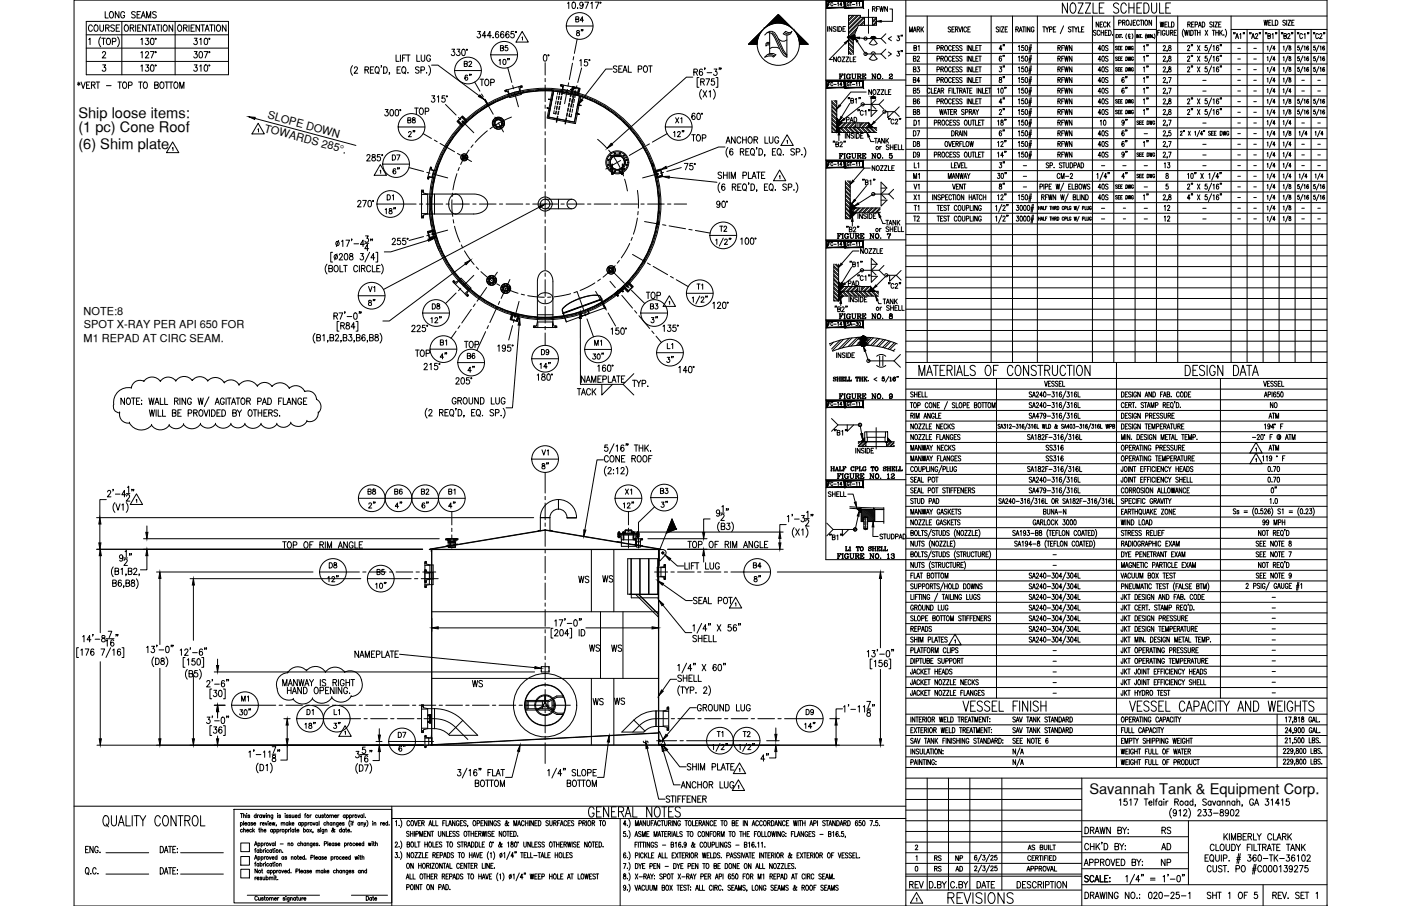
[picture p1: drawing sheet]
<svg xmlns="http://www.w3.org/2000/svg" width="432mm" height="279mm" viewBox="0 0 432 279" stroke-linecap="round" stroke-linejoin="round" font-family="sans-serif">
<defs><g id="words">
<text font-size="12.3" x="234.9" y="18.7">N</text>
<text font-size="6.6" x="291.4" y="279.8">REVISIONS</text>
<text font-size="5.7" x="233.5" y="236">4&quot;</text>
<g font-size="5.3">
<text x="26.5" y="10.9">COURSE</text>
<text x="127" y="36.7">TOP</text>
<text x="212.4" y="44.8">TOP</text>
<text x="112.5" y="95.6">8&quot;</text>
<text x="199.7" y="100.9">3&quot;</text>
<text x="127" y="111.1">TOP</text>
<text x="177.1" y="123.1">TACK</text>
<text x="177.4" y="181">WS</text>
<text x="181" y="202.1">WS</text>
<text x="187.7" y="202.1">WS</text>
<text x="144.6" y="213.1">WS</text>
<text x="182" y="218.7">WS</text>
<text x="279.4" y="275.2">REV</text>
</g>
<g font-size="4.9">
<text x="31.4" y="6.7">LONG SEAMS</text>
<text x="176.7" y="8.1">B4</text>
<text x="153.5" y="16.9">B5</text>
<text x="310.8" y="16.9" transform="rotate(-90 310.8 16.9)">4&quot;</text>
<text x="337.6" y="16.9">40S</text>
<text x="355.2" y="16.9" transform="rotate(-90 355.2 16.9)">1&quot;</text>
<text x="142.2" y="21.9">B2</text>
<text x="306.9" y="20.1">6&quot;</text>
<text x="306.9" y="23.3">3&quot;</text>
<text x="355.2" y="23.3" transform="rotate(-90 355.2 23.3)">1&quot;</text>
<text x="355.2" y="20.1" transform="rotate(-90 355.2 20.1)">1&quot;</text>
<text x="146.4" y="26.1" transform="rotate(-90 146.4 26.1)">6&quot;</text>
<text x="147.1" y="27.5">TOP</text>
<text x="280.5" y="26.8">B4</text>
<text x="310.8" y="26.8" transform="rotate(-90 310.8 26.8)">8&quot;</text>
<text x="337.6" y="26.8">40S</text>
<text x="355.2" y="30" transform="rotate(-90 355.2 30)">1&quot;</text>
<text x="306.9" y="33.2">4&quot;</text>
<text x="351.4" y="33.2">1&quot;</text>
<text x="124.9" y="39.2">B8</text>
<text x="207.4" y="39.2">X1</text>
<text x="280.5" y="36.7">B8</text>
<text x="310.8" y="36.7" transform="rotate(-90 310.8 36.7)">2&quot;</text>
<text x="337.6" y="36.7">40S</text>
<text x="342.2" y="39.9" transform="rotate(-90 342.2 39.9)">10</text>
<text x="355.2" y="36.7" transform="rotate(-90 355.2 36.7)">1&quot;</text>
<text x="124.9" y="43.4">2&quot;</text>
<text x="206.7" y="43.4">12&quot;</text>
<text x="280.5" y="46.6">D8</text>
<text x="306.9" y="43">6&quot;</text>
<text x="337.6" y="46.6">40S</text>
<text x="355.2" y="46.6" transform="rotate(-90 355.2 46.6)">1&quot;</text>
<text x="284.7" y="49.7" transform="rotate(-90 284.7 49.7)">D9</text>
<text x="306.9" y="52.9">3&quot;</text>
<text x="337.6" y="49.7">40S</text>
<text x="124.2" y="55" transform="rotate(-90 124.2 55)">6&quot;</text>
<text x="280.8" y="56.4">M1</text>
<text x="306.9" y="59.6">8&quot;</text>
<text x="324.9" y="56.4">CM-2</text>
<text x="337.6" y="59.6">40S</text>
<text x="355.2" y="62.8" transform="rotate(-90 355.2 62.8)">1&quot;</text>
<text x="117.8" y="67">18&quot;</text>
<text x="280.8" y="69.5">T2</text>
<text x="358.1" y="69.5">12</text>
<text x="361.9" y="66.3" transform="rotate(-90 361.9 66.3)">12</text>
<text x="220.8" y="72.7">T2</text>
<text x="198.3" y="93.1">TOP</text>
<text x="132.3" y="96.7">D8</text>
<text x="199.7" y="96.7">B3</text>
<text x="134.8" y="111.8">4&quot;</text>
<text x="142.2" y="108.3">TOP</text>
<text x="143.2" y="111.8">B6</text>
<text x="166.2" y="110.8">D9</text>
<text x="181.7" y="111.8">30&quot;</text>
<text x="204.6" y="112.9">3&quot;</text>
<text x="143.2" y="116.1">4&quot;</text>
<text x="194" y="120.3">TYP.</text>
<text x="390.5" y="127">NO</text>
<text x="166.2" y="145.7">8&quot;</text>
<text x="112.5" y="153.8">B8</text>
<text x="120.6" y="153.8">B6</text>
<text x="129.1" y="153.8">B2</text>
<text x="141.5" y="153.8" transform="rotate(-90 141.5 153.8)">B1</text>
<text x="195.8" y="153.8" transform="rotate(-90 195.8 153.8)">X1</text>
<text x="202.8" y="153.5">B3</text>
<text x="394.8" y="153.1" transform="rotate(-90 394.8 153.1)">0&quot;</text>
<text x="116.8" y="158" transform="rotate(-90 116.8 158)">2&quot;</text>
<text x="124.9" y="158" transform="rotate(-90 124.9 158)">4&quot;</text>
<text x="100.5" y="176.4">D8</text>
<text x="115.4" y="178.5">B5</text>
<text x="231.4" y="176.4">B4</text>
<text x="100.2" y="180.6">12&quot;</text>
<text x="184.9" y="180.6">WS</text>
<text x="212.7" y="187.3">SEAL POT</text>
<text x="188.4" y="218.4">WS</text>
<text x="93.1" y="225.8">18&quot;</text>
<text x="102" y="225.8">3&quot;</text>
<text x="122.1" y="232.8">6&quot;</text>
<text x="209.2" y="244.1">ANCHOR LUG</text>
<text x="357" y="263.2">AD</text>
<text x="357.4" y="258.2">RS</text>
<text x="357" y="268.1">NP</text>
</g>
<g font-size="4.5">
<text x="24.2" y="36.3">Ship loose items:</text>
<text x="24.2" y="40.7">(1 pc) Cone Roof</text>
<text x="24.2" y="46.1">(6) Shim plate</text>
<text x="335.7" y="244.9">Savannah Tank &amp; Equipment Corp.</text>
</g>
<g font-size="4.4">
<text x="268.1" y="4.6">RFWN</text>
<text x="279.4" y="10.9">MARK</text>
<text x="336.9" y="9.5">NECK</text>
<text x="356.7" y="9.5">WELD</text>
<text x="284.3" y="16.9" transform="rotate(-90 284.3 16.9)">B1</text>
<text x="280.5" y="20.1">B2</text>
<text x="280.5" y="23.3">B3</text>
<text x="325.3" y="20.1">RFWN</text>
<text x="337.6" y="20.1">40S</text>
<text x="337.6" y="23.3">40S</text>
<text x="280.5" y="30">B5</text>
<text x="325.3" y="30">RFWN</text>
<text x="337.6" y="30">40S</text>
<text x="348.5" y="30" transform="rotate(-90 348.5 30)">6&quot;</text>
<text x="348.5" y="26.8" transform="rotate(-90 348.5 26.8)">6&quot;</text>
<text x="280.5" y="33.2">B6</text>
<text x="325.3" y="33.2">RFWN</text>
<text x="337.6" y="33.2">40S</text>
<text x="260" y="38.8">PAD</text>
<text x="284.3" y="39.9" transform="rotate(-90 284.3 39.9)">D1</text>
<text x="348.5" y="39.9" transform="rotate(-90 348.5 39.9)">9&quot;</text>
<text x="280.5" y="43">D7</text>
<text x="325.3" y="43">RFWN</text>
<text x="337.6" y="43">40S</text>
<text x="348.5" y="43" transform="rotate(-90 348.5 43)">6&quot;</text>
<text x="119.9" y="50.4">D7</text>
<text x="280.8" y="52.9">L1</text>
<text x="348.5" y="49.7" transform="rotate(-90 348.5 49.7)">9&quot;</text>
<text x="358.1" y="52.9">13</text>
<text x="284.3" y="59.6" transform="rotate(-90 284.3 59.6)">V1</text>
<text x="348.5" y="56.4" transform="rotate(-90 348.5 56.4)">4&quot;</text>
<text x="118.5" y="62.8">D1</text>
<text x="284.3" y="62.8" transform="rotate(-90 284.3 62.8)">X1</text>
<text x="337.6" y="62.8">40S</text>
<text x="272" y="70.6">TANK</text>
<text x="284.3" y="66.3" transform="rotate(-90 284.3 66.3)">T1</text>
<text x="260.7" y="89.3">PAD</text>
<text x="112.5" y="91">V1</text>
<text x="213.8" y="90.3">T1</text>
<text x="271.3" y="94.9">TANK</text>
<text x="134.8" y="107.6">B1</text>
<text x="182.4" y="107.6">M1</text>
<text x="205" y="108.7">L1</text>
<text x="390.2" y="130.2">ATM</text>
<text x="166.2" y="141.5">V1</text>
<text x="390.2" y="140.1">ATM</text>
<text x="73.7" y="217.3">M1</text>
<text x="93.8" y="221.5">D1</text>
<text x="102" y="221.5">L1</text>
<text x="247.6" y="221.5">D9</text>
<text x="121.7" y="228.6">D7</text>
<text x="220.1" y="228.2">T1</text>
<text x="228.2" y="228.2">T2</text>
<text x="287.2" y="269.9">RS</text>
<text x="287.2" y="266.7">RS</text>
<text x="293.5" y="266.7">NP</text>
<text x="293.9" y="269.9">AD</text>
</g>
<text font-size="3.5" x="197.6" y="230.4">~</text>
<g font-size="3.4">
<text x="81.3" y="40.6" transform="rotate(15 81.3 40.6)">TOWARDS 285°.</text>
<text x="82.3" y="36.5" transform="rotate(15 82.3 36.5)">SLOPE DOWN</text>
<text x="25.8" y="97.1">NOTE:8</text>
<text x="25.9" y="101.3">SPOT X-RAY PER API 650 FOR</text>
<text x="25.8" y="105.4">M1 REPAD AT CIRC SEAM.</text>
</g>
<g font-size="2.6">
<text x="380.6" y="16.2">-</text>
<text x="385.6" y="16.2">-</text>
<text x="380.6" y="19.4">-</text>
<text x="380.6" y="22.6">-</text>
<text x="385.6" y="19.4">-</text>
<text x="385.6" y="22.6">-</text>
<text x="369.7" y="26.1">-</text>
<text x="369.7" y="29.3">-</text>
<text x="380.6" y="26.1">-</text>
<text x="380.6" y="29.3">-</text>
<text x="385.6" y="26.1">-</text>
<text x="385.6" y="29.3">-</text>
<text x="400.4" y="29.3">-</text>
<text x="400.4" y="26.1">-</text>
<text x="405.3" y="29.3">-</text>
<text x="405.3" y="26.1">-</text>
<text x="380.6" y="36">-</text>
<text x="380.6" y="32.5">-</text>
<text x="385.6" y="36">-</text>
<text x="385.6" y="32.5">-</text>
<text x="369.7" y="39.2">-</text>
<text x="380.6" y="39.2">-</text>
<text x="385.6" y="39.2">-</text>
<text x="400.4" y="39.2">-</text>
<text x="405.3" y="39.2">-</text>
<text x="351.7" y="42.3">-</text>
<text x="369.7" y="45.9">-</text>
<text x="380.6" y="42.3">-</text>
<text x="380.6" y="45.9">-</text>
<text x="385.6" y="42.3">-</text>
<text x="385.6" y="45.9">-</text>
<text x="400.4" y="45.9">-</text>
<text x="405.3" y="45.9">-</text>
<text x="314.3" y="52.2">-</text>
<text x="338.7" y="52.2">-</text>
<text x="345" y="52.2">-</text>
<text x="351.7" y="52.2">-</text>
<text x="369.7" y="49">-</text>
<text x="369.7" y="52.2">-</text>
<text x="380.6" y="49">-</text>
<text x="380.6" y="52.2">-</text>
<text x="385.6" y="49">-</text>
<text x="385.6" y="52.2">-</text>
<text x="400.4" y="49">-</text>
<text x="400.4" y="52.2">-</text>
<text x="405.3" y="49">-</text>
<text x="405.3" y="52.2">-</text>
<text x="314.3" y="55.7">-</text>
<text x="314.3" y="58.9">-</text>
<text x="351.7" y="58.9">-</text>
<text x="380.6" y="55.7">-</text>
<text x="380.6" y="58.9">-</text>
<text x="385.6" y="55.7">-</text>
<text x="385.6" y="58.9">-</text>
<text x="338.7" y="65.6">-</text>
<text x="345.4" y="65.3">-</text>
<text x="351.7" y="65.6">-</text>
<text x="369.7" y="65.6">-</text>
<text x="380.6" y="62.1">-</text>
<text x="380.6" y="65.6">-</text>
<text x="385.6" y="62.1">-</text>
<text x="385.6" y="65.6">-</text>
<text x="400.4" y="65.6">-</text>
<text x="405.3" y="65.6">-</text>
<text x="338.7" y="68.8">-</text>
<text x="345.4" y="68.8">-</text>
<text x="351.7" y="68.8">-</text>
<text x="369.7" y="68.8">-</text>
<text x="380.6" y="68.8">-</text>
<text x="385.6" y="68.8">-</text>
<text x="400.4" y="68.8">-</text>
<text x="405.3" y="68.8">-</text>
<text x="323.5" y="172.2">-</text>
<text x="323.5" y="175.7">-</text>
<text x="391.2" y="185.6">-</text>
<text x="391.2" y="191.9">-</text>
<text x="391.2" y="188.7">-</text>
<text x="391.2" y="195.1">-</text>
<text x="323.5" y="201.8">-</text>
<text x="391.2" y="201.8">-</text>
<text x="391.2" y="198.6">-</text>
<text x="323.5" y="208.5">-</text>
<text x="323.5" y="205.3">-</text>
<text x="391.2" y="205">-</text>
<text x="391.2" y="208.5">-</text>
<text x="323.5" y="211.7">-</text>
<text x="323.5" y="214.8">-</text>
<text x="391.2" y="214.8">-</text>
<text x="391.2" y="211.7">-</text>
</g>
</g></defs>
<!-- layer: 2X2X14 -->
<g fill="none" stroke="#000" stroke-width=".31">
<path d="M141.8 39.7l-.7 .7M142.8 38.5l-.7 .8M143.9 37.4l-.7 .8M145 36.4l-.7 .7M146.2 35.4l-.8 .7M147.4 34.5l-.8 .6M148.7 33.6l-.8 .6M150 32.8l-.8 .5M151.4 32l-.9 .5M152.7 31.3l-.9 .5M154.1 30.7l-.9 .4M155.6 30.1l-1 .4"/>
<path d="M157 29.6l-1 .3M158.5 29.1l-1 .3M160 28.8l-1 .2M161.5 28.4l-1 .3M163 28.2l-1 .2M164.5 28l-1 .1M166.1 27.9l-1 .1M167.6 27.8l-1 .1M168.1 27.8l1.1 .1M169.7 27.9h1M170.8 34.1l-.2 .9 .7 .1 .2-.8M171.1 32.6l-.2 1"/>
<path d="M171.2 28l1 .1M171.4 34.2l-.2 .9M171.4 31.1l-.2 1M171.7 29.6l-.2 1M171.7 32.7l-.2 1M171.8 32.7l-.2 1.1M171.8 29.1l.2-.9 .6 .1-.1 .9M172 31.2l-.2 1M172.1 31.2l-.2 1M172.3 29.7l-.2 1M172.4 29.7l-.2 1M172.6 28.3l-.2 .9"/>
<path d="M172.8 28.2l1 .1M174.3 28.4l1 .2M175.5 35l-.2 .9 .7 .1 .2-.8M175.6 35.1l-.2 .8M175.8 28.7l1 .3M175.8 33.5l-.2 1M175.9 33.5l-.2 1M176.1 32l-.2 1M176.2 32l-.2 1M176.4 30.5l-.2 1M176.5 30l.2-.9 .6 .2-.1 .8M176.5 33.7l-.2 1"/>
<path d="M176.5 30.5l-.2 1M176.7 29.1l-.1 .9M176.8 32.2l-.2 .9M177.1 30.6l-.2 1M177.3 29.1l1 .3M178.8 29.5l.9 .3M180.2 30l1 .4M181.7 30.6l.9 .4M183 31.2l1 .5M184.4 31.9l.9 .5M185.8 32.7l.9 .5M187.1 33.5l.8 .5"/>
<path d="M188.4 34.3l.8 .6M189.6 35.3l.8 .6M190.8 36.2l.8 .7M191.9 37.3l.8 .7M193.1 38.3l.7 .8M194.1 39.5l.7 .7M133.1 59.1v1M133.4 57.6l-.2 1M133.6 56l-.2 1M133.9 54.5l-.2 1M134.3 53l-.2 1M134.8 51.6l-.3 1"/>
<path d="M135.3 50.1l-.3 1M135.9 48.7l-.4 1M136.6 47.3l-.5 .9M137.3 46l-.5 .9M138.1 44.6l-.5 .9M138.9 43.3l-.5 .9M139.8 42.1l-.6 .8M140.8 40.8l-.7 .9M195.1 40.6l.6 .8M196.1 41.8l.6 .9M197 43.1l.5 .8M197.8 44.4l.5 .9"/>
<path d="M198.6 45.7l.5 .9M199.3 47.1l.5 .9M200 48.5l.4 .9M200.6 49.9l.4 .9M201.1 51.3l.4 1M201.6 52.8l.3 1M202 54.3l.3 1M202.4 55.8l.2 1M202.6 57.3l.2 1M202.9 58.8l.1 1M132.9 62.2v1M132.9 63.7l.1 1"/>
<path d="M133 60.6l-.1 1.1M133 65.2l.1 1.1M133.1 66.8l.2 1M133.4 68.3l.1 1M133.6 69.8l.2 1M133.9 71.3l.3 1M134.3 72.8l.4 1M134.8 74.3l.4 .9M135.4 75.7l.3 1M136 77.2l.4 .9M136.6 78.5l.5 1M137.3 79.9l.5 .9"/>
<path d="M198.9 79.7l-.5 .9M199.6 78.3l-.5 .9M200.2 76.9l-.4 .9M200.8 75.5l-.4 .9M201.3 74l-.3 1M201.8 72.5l-.3 1M202.1 71.1l-.2 1M202.5 69.5l-.2 1M202.7 68l-.1 1M202.9 66.5l-.1 1M203 60.3l.1 1.1M203.1 65l-.1 1"/>
<path d="M203.1 61.9v1M203.1 63.4v1M138.1 81.3l.5 .8M138.9 82.6l.6 .8M139.8 83.8l.6 .8M140.8 85l.6 .8M141.8 86.2l.7 .8M142.8 87.3l.7 .8M143.9 88.4l.8 .7M145.1 89.5l.7 .6M146.2 90.4l.8 .7M147.5 91.4l.8 .5"/>
<path d="M148.7 92.2l.9 .6M150.1 93.1l.8 .5M151.4 93.8l.9 .5M152.8 94.5l.9 .5M154.2 95.2l.9 .3M155.6 95.7l.9 .4M157 96.2l1 .4M158.5 96.7l1 .3M160 97.1l1 .2M161.5 97.4l1 .2M163 97.7l1.1 .1M164.6 97.9h1"/>
<path d="M166.1 98h1M167.6 98h1.1M170.2 97.9l-1 .1M171.7 97.8l-1 .1M173.3 97.6l-1 .1M174.8 97.3l-1 .2M176.3 97l-1 .2M177.8 96.6l-1 .3M179.3 96.2l-1 .3M180.7 95.6l-1 .4M182.1 95l-.9 .4M183.5 94.4l-.9 .4"/>
<path d="M184.9 93.7l-.9 .4M186.2 92.9l-.8 .5M187.5 92.1l-.8 .5M188.8 91.2l-.8 .6M190 90.3l-.8 .6M191.2 89.3l-.8 .6M192.3 88.2l-.7 .7M193.4 87.1l-.7 .8M194.5 86l-.7 .7M195.5 84.8l-.7 .8M196.4 83.6l-.6 .8M197.3 82.3l-.6 .8"/>
<path d="M198.1 81l-.6 .9M132.4 169.5l71.3-.1-.5 .1M132.4 169.5h.4M132.8 169.5l.2 .6M133 169.4v.7M203 169.4v.7M203.2 169.5l-.2 .6M195.9 183.3l6.9 6.9v-.9l-5.9-6M196.8 183.3l6 6.1"/>
<circle cx="168" cy="62.9" r="35.7"/>
</g>
<!-- layer: TEXT -->
<g fill="none" stroke="#000" stroke-width=".31">
<path d="M160.8 11.6l.2-.2v1M160.9 9.7l1.9 3.3h-3.8zM255.1 8.2v1.5M255.3 1.3h.4M255.9 .8h-.6v1M256.4 8.2v1.5l-.9-1.5v1.5M256.7 1a.32 .32 0 0 0-.4-.2 .32 .32 0 0 0-.2 .4v.2a.32 .32 0 0 0 .2 .4 .32 .32 0 0 0 .4-.2M257 1.4h.7M257.6 8.4l-.3-.2-.5 .2 .1 .4 .6 .2 .1 .5-.3 .2-.5-.2M257.8 17.6v1.4l-.9-1.4v1.4M258.1 8.2v1.5M258.1 1l.3-.2v1"/>
<path d="M258.4 17.6h.2a.7 .7 0 0 1 .6 .7 .7 .7 0 0 1-.8 .7l-.2-.5zM258.5 8.2a.75 .75 0 0 1 .9 .7 .75 .75 0 0 1-.9 .8zM259.5 1.5h-.7l.5-.7v1M259.5 17.6h.9l-.9 1.4h.9M259.8 8.9h.5M260.5 13.4l-4.9 5h1M260.6 8.2h-.8v1.5h.8M260.7 17.6h.9l-.9 1.4h.9M261.4 11.4v.2M261.5 11.3v.4M261.5 11.8v-.5v.5M261.5 11.2v.6l1.5 1.5"/>
<path d="M261.5 4.7h3.7v.7h4.9v2.4h-5.5l-1.6 3.7h-1.5M261.5 4.7v12.1M261.5 13.5l1.5 1.5M261.5 14.9l1.5 1.4M261.5 16.2l.6 .6M261.5 12.2l1.5 1.5M261.5 14.4l1.5 1.5M261.5 15.7l1.1 1.1M261.5 13.1l1.5 1.5M261.5 4.7v.1M261.7 1a.33 .33 0 0 0-.3-.2 .33 .33 0 0 0-.3 .4v.2a.33 .33 0 0 0 .3 .4 .33 .33 0 0 0 .3-.4h-.2M261.9 .8h.6"/>
<path d="M262 17.6v1.4h.7M262 4.7l-.5 .5M262.2 .8v1M262.5 11.5l.5 .5M262.7 1.4h.8M262.8 4.7l-1.3 1.4M263 18.3h.5M263 11.4v5.4M263.1 11.3l-.1 1.1M263.1 11.3v1v-1M263.1 11.2v1.1M263.2 11.1v1.1v-1.1"/>
<path d="M263.2 10.9v1.3M263.3 10.9l-.7 .6M263.3 4.7l-1.8 1.8M263.3 10.8l-.1 1.2M263.4 10.6v.8l-.4 1-.9-.9M263.4 10.6l-.1 1.3M263.4 10.8v.8M263.8 17.6h-.8v1.4h.8M263.9 1l.2-.2v1M263.9 9.3l-2.2 2.2M264.2 4.7l-2.7 2.7M264.2 12.8l2.6 3.8h4.7"/>
<path d="M264.2 8.6l-2.7 2.7M264.6 4.7l-3.1 3.1M264.7 1l.2-.2v1M264.9 11.7l6.6 .2M265.2 5l-3.7 3.7M265.3 5.4l-3.8 3.7M266.1 5.4l-4.6 4.6M266.4 7.7l-.1 .1M266.4 6.4l-1.4 1.4M266.4 6.8l-1 1M266.4 5.5l-4.9 4.9M266.4 5.4v2.4"/>
<path d="M267.9 13.4l1.2 .5 1.3-.5M267.9 18.1l1.2 .5 1.3-.5M268 13.4l1.2-1.5 1.1 1.5M268 18.1l1.2-1.5 1.1 1.5M268.5 11.9a.65 .65 0 0 1 .6-.7 .65 .65 0 0 1 .7 .7M268.5 16.6a.65 .65 0 0 1 .6-.6 .65 .65 0 0 1 .7 .6M268.9 5.4v2.4l1.2-1.2M270.1 5.4l-1.2 1.1M270.1 5.7l-1.2 1.3M270.1 7l-.8 .8M271.5 11.9l1.5 1.5M271.5 16.6l1.5 1.5"/>
<path d="M273 10.4l-1.5 1.5M273 15.2l-1.5 1.4M273.8 16l.9 .7-.9 .6M274.2 2.8h.8v3.8h-3.5M274.7 11.3l-.9 .6 .9 .7M276.5 15.8h.7l-.4 .6a.45 .45 0 0 1 .4 .7 .45 .45 0 0 1-.8-.1M276.5 11.1h.7l-.4 .5a.45 .45 0 0 1 .4 .7 .45 .45 0 0 1-.8 0M277.8 15.6l-.1 .4M277.8 10.9l-.1 .3M278.2 15.6l-.2 .4M288.8 14.9l.7-.1v-.6l-.7-.2v1.6M288.8 18.1h.7v-.6l-.7-.2v1.6"/>
<path d="M290 14.8l.7-.1v-.5l-.7-.2v1.6M290 18.1l.7-.1v-.5l-.7-.2v1.6M290.4 14.8l.4 .8M290.4 18.1l.4 .8M291.3 14.1l.2-.1a.84 .84 0 0 1 .5 .8 .84 .84 0 0 1-.5 .8 1.12 1.12 0 0 1-.2-1.5zM291.3 17.4l.2-.1a.84 .84 0 0 1 .5 .8 .84 .84 0 0 1-.5 .8 1.12 1.12 0 0 1-.2-1.5zM293 8.5a.4 .4 0 0 0-.6-.2 .4 .4 0 0 0-.1 .6l.5 .2a.42 .42 0 0 1 .1 .7 .42 .42 0 0 1-.7-.2M293.2 14.4a.44 .44 0 0 0-.5-.4 .44 .44 0 0 0-.3 .6v.4a.44 .44 0 0 0 .2 .6 .44 .44 0 0 0 .6-.4M293.2 17.7a.44 .44 0 0 0-.6-.4 .44 .44 0 0 0-.2 .6v.4a.44 .44 0 0 0 .2 .6 .44 .44 0 0 0 .6-.4M293.4 9h.5M293.6 14.8h.4M293.6 18.1h.4"/>
<path d="M294.1 8.3h-.7v1.6h.7M294.3 14h-.7v1.6h.7M294.3 17.3h-.7v1.6h.7M294.5 9h.6l.1-.6-.7-.1v1.6M294.9 9l.4 .9M295.4 14.3l-.3-.3-.5 .3 .1 .3 .5 .3a.41 .41 0 0 1 .2 .6 .41 .41 0 0 1-.7 0l-.1-.1M295.4 17.5l-.3-.2-.5 .2 .1 .4 .5 .2a.41 .41 0 0 1 .2 .7 .41 .41 0 0 1-.7 0l-.1-.1M295.5 8.3l.4 1.6 .5-1.6M296.5 14.3l-.3-.3-.5 .3 .1 .3 .5 .3a.42 .42 0 0 1 .1 .6 .42 .42 0 0 1-.7-.1M296.5 17.5l-.3-.2-.5 .2 .1 .4 .5 .2a.42 .42 0 0 1 .1 .7 .42 .42 0 0 1-.7-.1M296.7 8.3v1.6M297.9 8.7a.44 .44 0 0 0-.6-.4 .44 .44 0 0 0-.2 .6v.3a.44 .44 0 0 0 .2 .7 .44 .44 0 0 0 .6-.4"/>
<path d="M298.1 14v1.6M298.1 17.3v1.6M298.3 9h.4M299 8.3h-.7v1.6h.7M299.3 14v1.6l-.7-1.6v1.6M299.3 17.3v1.6l-.7-1.6v1.6M299.8 14v1.6h.7M299.8 17.3v1.6h.7M300.8 14.8h.4M300.8 18.1h.4M301.5 14h-.7v1.6h.7M301.5 17.3h-.7v1.6h.7"/>
<path d="M301.6 14h.9M301.6 17.3h.9M302 14v1.6M302 17.3v1.6M307.8 8.5a.39 .39 0 0 0-.6-.2 .39 .39 0 0 0-.1 .6l.5 .2a.42 .42 0 0 1 .1 .7 .42 .42 0 0 1-.7-.2M308.2 8.3v1.6M308.6 8.3h.8l-.8 1.6h.8M309.8 9h.4M310.5 8.3h-.7v1.6h.7M313.1 9h.7v-.6l-.7-.1v1.6M313.5 9l.4 .9M313.9 14.3l.3-.3v1.6"/>
<path d="M313.9 17.6l.3-.3v1.6M314.1 9.9l.5-1.6 .4 1.6M314.3 9.3h.6M315.1 8.3h.8M315.5 14h-.6v.7a.45 .45 0 0 1 .6 .1 .45 .45 0 0 1 0 .6 .45 .45 0 0 1-.7-.1M315.5 17.3h-.6v.7a.46 .46 0 0 1 .6 0 .46 .46 0 0 1 0 .7 .46 .46 0 0 1-.7-.1M315.5 8.3v1.6M316.1 14.1l.2-.1a.92 .92 0 0 1 0 1.6l-.3-.7zM316.1 17.4l.2-.1a.92 .92 0 0 1 0 1.6l-.3-.3zM316.2 8.3v1.6M317.1 15.2h.8M317.1 18.5h.8"/>
<path d="M317.1 14.7h.8M317.1 18h.8M317.4 8.3v1.6l-.7-1.6v1.6M317.5 13.7l-.4 2.4M317.5 17l-.4 2.4M317.9 13.7l-.4 2.4M317.9 17l-.4 2.4M318.7 8.7a.44 .44 0 0 0-.6-.4 .44 .44 0 0 0-.3 .6v.3a.46 .46 0 0 0 .5 .7 .46 .46 0 0 0 .4-.7h-.3M321.4 8.3h.8M321.8 8.3v1.6M322.3 8.3l.4 .7v.9M323.2 8.3l-.5 .7"/>
<path d="M323.5 9.1l.6-.1 .1-.6-.7-.1v1.6M324.7 9h.4M325.4 8.3h-.7v1.6h.7M326.1 14.8l.6-.1v-.6l-.6-.1v1.6M326.4 14.8l.4 .8M327.2 14.8h.5M327.8 8l-1 2.4M328 14h-.8v1.6M328.1 14l.3 1.6 .3-1.6 .3 1.6 .2-1.6M329 .9v3.2l-1.6-3.2v3.2M330.1 8.5a.4 .4 0 0 0-.6-.2 .4 .4 0 0 0-.1 .6l.4 .2a.43 .43 0 0 1 .2 .7 .43 .43 0 0 1-.7-.2M330.2 1.1l.3-.2a1.52 1.52 0 0 1 1 2.4 .78 .78 0 0 1-.8 .8 .78 .78 0 0 1-.8-.8l-.1-1.2z"/>
<path d="M330.3 8.3h.8M330.4 14v1.6l-.8-1.6v1.6M330.7 8.3v1.6M331.2 8.3l.4 .7v.9M332.1 8.3l-.5 .7M332.3 .9h1.5l-1.5 3.2h1.5M332.4 8.3v1.6h.7M333.3 9h.5M334.1 8.3h-.8v1.6h.8M334.5 .9h1.6l-1.6 3.2h1.6M336.9 .9v3.2h1.3M338.8 2.4h.9"/>
<path d="M340.3 .9h-1.5v3.2h1.5M344 11.1h.2M344.4 10.6h-.4v1M344.6 10.6l.5 1M344.6 14.8h.3M344.7 18.1h.3M344.8 1.4a.79 .79 0 0 0-1.1-.5 .79 .79 0 0 0-.4 1.1l1 .6a.82 .82 0 0 1 .4 1.2 .82 .82 0 0 1-1.3 .1l-.2-.3M344.8 7h.7v-.7l-.7-.1v1.6M345.1 10.6l-.5 1M345.1 14.3h-.5v1.1h.5M345.2 17.5h-.5v1.2h.5M345.2 10.6h.5"/>
<path d="M345.4 14.8h.3M345.4 18.1h.3M345.5 10.6v1M345.9 14.3h-.5v1.1h.5M345.9 17.5h-.5v1.2h.5M345.9 11.5h.1M346 7l.6-.1v-.6l-.6-.1v1.6M346.4 7l.4 .8M346.9 14.3a.55 .55 0 0 1 .6 .5 .55 .55 0 0 1-.6 .6zM347 17.5a.56 .56 0 0 1 .6 .6 .56 .56 0 0 1-.6 .6zM347.2 1.7a.79 .79 0 0 0-.8-.8 .79 .79 0 0 0-.8 .8l-.1 1.2a.88 .88 0 0 0 .6 1.1 .88 .88 0 0 0 1.1-.7M347.2 10.4l-.2 .7 .2 .8"/>
<path d="M347.3 6.3l.1-.1a.84 .84 0 0 1 .6 .8 .84 .84 0 0 1-.6 .8 1.12 1.12 0 0 1-.1-1.5zM347.7 14.3l.2 1.1 .2-1.1 .2 1.1 .2-1.1M347.7 17.5l.2 1.2 .2-1.2 .2 1.2 .2-1.2M347.9 .9v3.2M347.9 2.4h1.6M348 10.8v1h.4M348.3 10.8a.28 .28 0 0 0-.4-.3 .28 .28 0 0 0-.1 .4v.2a.27 .27 0 0 0 .2 .4 .27 .27 0 0 0 .3-.2M348.8 6.2v1.5l-.3 .1-.2-.5M348.9 10.4l.3 .7-.3 .8M349.3 14.5a.31 .31 0 0 0-.4-.2 .31 .31 0 0 0-.2 .4v.3a.31 .31 0 0 0 .3 .4 .31 .31 0 0 0 .3-.4h-.2M349.3 7h.4M349.3 17.8a.31 .31 0 0 0-.4-.2 .31 .31 0 0 0-.2 .4v.2a.32 .32 0 0 0 .3 .5 .32 .32 0 0 0 .3-.5h-.2"/>
<path d="M349.5 .9v3.2M350 6.2h-.7v1.6h.7M350.3 10.6v1M350.4 2.4h.9M351.1 10.6v1l-.5-1v1M351.2 6.6a.44 .44 0 0 0-.6-.4 .44 .44 0 0 0-.3 .6v.4a.44 .44 0 0 0 .3 .6 .44 .44 0 0 0 .6-.4M351.3 10.6h.4M351.4 6.2h.7M351.5 10.6v1M351.8 6.2v1.6M351.9 .9h-1.5v3.2h1.5M352.4 6.2v1.6"/>
<path d="M352.6 .9h.7a1.9 1.9 0 0 1 0 3.2h-.7zM353.1 6.3l.1-.1a.83 .83 0 0 1 .6 .8 .83 .83 0 0 1-.6 .8 1.09 1.09 0 0 1-.1-1.5zM353.3 10.5l-.3 .6 .3 .9M353.5 11.6v-1l.3 1 .3-1v1M354.4 10.6v1M354.9 .9v2.3a.79 .79 0 0 0 .4 .7 .79 .79 0 0 0 .9 0l.3-.7v-2.3M354.9 6.2v1.6l-.8-1.6v1.6M355.1 10.6v1l-.5-1v1M355.7 10.5l.3 .6-.3 .9M357.4 .9v3.2h1.4M358.5 14.4l.3-.4 .4 .3-.7 1.3h.8M358.5 17.7l.1-.2a.37 .37 0 0 1 .5-.1 .37 .37 0 0 1 .1 .5l-.7 1h.8"/>
<path d="M359.3 2.4h.9M359.8 15.5l-.2 .4M359.8 18.8l-.2 .4M360.3 14.1v.5a.54 .54 0 0 1 .6 .4 .54 .54 0 0 1-.5 .6 .57 .57 0 0 1-.2-.7 .57 .57 0 0 1 .6-.3v-.5zM360.3 17.4v.4a.54 .54 0 0 1 .6 .5 .54 .54 0 0 1-.5 .6 .57 .57 0 0 1-.2-.7 .57 .57 0 0 1 .6-.4v-.4zM360.8 .9h-1.5v3.2h1.5M364.8 9a2.08 2.08 0 0 0 0 2.4M365.1 9.3l.3 1.6 .2-1.6 .3 1.6 .3-1.6M366 14.4l.2-.4 .5 .3-.7 1.3h.7M366 17.7l.1-.2a.37 .37 0 0 1 .5-.1 .37 .37 0 0 1 0 .5l-.6 1h.7M366.1 7.5h.7v-.7h-.7v1.5M366.5 7.5l.4 .8"/>
<path d="M366.5 9.3v1.6M367 9.3a.78 .78 0 0 1 .8 .8 .78 .78 0 0 1-.8 .8zM367.2 13.8l-.1 .4M367.2 17.1l-.1 .4M367.3 7.5h.4M367.6 13.8l-.1 .4M367.6 17.1l-.1 .4M368 6.8h-.7v1.5h.7M368 9.3h.8M368.3 7.6l.8-.1-.1-.7h-.7v1.5M368.4 9.3v1.6M369 14l.8 1.6"/>
<path d="M369 17.3l.8 1.6M369.1 9.3v1.6M369.1 10.1h.8M369.4 8.3l.4-1.5 .4 1.5M369.5 7.8h.6M369.8 14l-.8 1.6M369.8 17.3l-.8 1.6M369.9 9.3v1.6M370.5 6.8a.78 .78 0 0 1 .9 .8 .78 .78 0 0 1-.9 .7zM371.4 9.3l.8 1.6M372 14h-.5l-.1 .7a.45 .45 0 0 1 .7 .1 .45 .45 0 0 1-.1 .6 .45 .45 0 0 1-.7-.1M372 17.3h-.5l-.1 .7a.46 .46 0 0 1 .7 0 .46 .46 0 0 1-.1 .7 .46 .46 0 0 1-.7-.1"/>
<path d="M372.2 9.3l-.8 1.6M373.4 13.7l-1 2.4M373.4 17l-1 2.4M373.6 7l-.2-.2-.5 .2 .1 .4 .6 .5-.2 .4-.5-.2M373.6 9.3h.8M373.9 14.3l.3-.3v1.6M373.9 17.6l.3-.3v1.6M374 6.8v1.5M374 9.3v1.6M374.4 6.8h.8l-.8 1.5h.8M374.7 10.1h.8M374.7 9.3v1.6"/>
<path d="M375.5 9.3v1.6M375.6 14.3l-.3-.3a.95 .95 0 0 0 0 1.6 .47 .47 0 0 0 .3-.5 .47 .47 0 0 0-.5-.4l-.2 .4M375.6 17.5l-.3-.2a.95 .95 0 0 0 0 1.6 .47 .47 0 0 0 .3-.6 .47 .47 0 0 0-.5-.3l-.2 .4M375.6 7.5h.5M375.9 9.3v1.6M376.2 13.8l-.2 .4M376.2 17.1l-.2 .4M376.2 10l.5 .9M376.3 6.8h-.7v1.5h.7M376.5 13.8l-.1 .4M376.5 17.1l-.1 .4M376.7 9.3l-.8 1.1"/>
<path d="M377.2 10.8h.1M377.6 9a1.99 1.99 0 0 1 0 2.4M380.3 10.1l-.1 .4M380.7 10.1l-.2 .4M380.8 11.9l.5-1.6 .4 1.6M381 11.4h.6M382.1 10.6l.3-.3v1.6M383.2 10.1l-.1 .4M383.6 10.1l-.1 .4M385.3 10.1l-.2 .4M385.6 10.1l-.1 .4M385.8 11.9l.4-1.6 .5 1.6"/>
<path d="M385.9 11.4h.6M386.9 10.7l.1-.2a.42 .42 0 0 1 .6 0 .42 .42 0 0 1-.1 .7l-.6 .7h.8M388.2 10.1l-.1 .4M388.5 10.1l-.1 .4M389.6 6.2l.2 1.6 .3-1.6 .3 1.6 .3-1.6M390.1 10.1l-.1 .4M390.4 10.1l-.1 .4M390.5 14.4l.3-.2v1.3M390.5 17.7l.3-.2v1.2M390.8 11.1l.7-.1v-.6l-.7-.1v1.6l.7-.1 .1-.4-.3-.3M391 7h.5M391.8 6.2h-.8v1.6h.8"/>
<path d="M392.1 10.6l.2-.3v1.6M392.1 13.9l-.8 2M392.1 17.2l-.8 2M392.1 6.2v1.6h.7M393 15h-.7l.4-.8v1.3M393 18.3h-.7l.4-.8v1.2M393.1 6.2a.79 .79 0 0 1 .8 .8 .79 .79 0 0 1-.8 .8zM393.2 10.1l-.1 .4M393.5 10.1l-.1 .4M395 10.1l-.1 .4M395.4 10.1l-.2 .4M395.5 14.4l.2-.2v1.3"/>
<path d="M395.5 17.7l.2-.2v1.2M395.7 11.1l.7-.1v-.6l-.7-.1v1.6l.7-.1 .1-.4-.3-.3M396.2 6.5a.4 .4 0 0 0-.6-.3 .4 .4 0 0 0-.1 .6l.4 .2a.43 .43 0 0 1 .2 .8 .43 .43 0 0 1-.7-.2M396.6 6.2v1.6M396.9 10.7v-.2a.37 .37 0 0 1 .6-.1 .37 .37 0 0 1 0 .5l-.7 1h.8M397 6.2h.7l-.7 1.6h.7M397 13.9l-.8 2M397 17.2l-.8 2M397.3 14.2v.4a.43 .43 0 0 1 .6 .4 .43 .43 0 0 1-.4 .5 .55 .55 0 0 1-.2-.6 .55 .55 0 0 1 .5-.4v-.3zM397.3 17.5v.4a.41 .41 0 0 1 .6 .4 .41 .41 0 0 1-.6 .4 .62 .62 0 0 1 .5-.9l-.1-.3zM398.1 10.1l-.1 .4M398.1 7h.5"/>
<path d="M398.5 10.1l-.1 .4M398.9 6.2h-.8v1.6h.8M400 10.1l-.2 .4M400.3 10.1l-.1 .4M400.5 17.5h-.5l-.1 .5a.36 .36 0 0 1 .6 0 .36 .36 0 0 1-.1 .6 .36 .36 0 0 1-.5-.1M400.5 14.2h-.5l-.1 .5a.36 .36 0 0 1 .6 .1 .36 .36 0 0 1-.1 .5 .36 .36 0 0 1-.5-.1M401.4 10.7a.44 .44 0 0 0-.5-.4 .44 .44 0 0 0-.3 .6v.4a.44 .44 0 0 0 .3 .6 .44 .44 0 0 0 .5-.4M401.6 17.2l-.8 2M401.6 13.9l-.8 2M401.9 10.6l.3-.3v1.6M401.9 17.7l.3-.2v1.2M401.9 14.4l.3-.2v1.3"/>
<path d="M403.1 10.1l-.2 .4M403.3 17.7l-.2-.2a.63 .63 0 0 0-.4 .6 .63 .63 0 0 0 .5 .6 .38 .38 0 0 0 .1-.5 .38 .38 0 0 0-.4-.2l-.2 .3M403.3 14.4l-.1-.2a.58 .58 0 0 0-.5 .6 .58 .58 0 0 0 .5 .6 .37 .37 0 0 0 .1-.5 .37 .37 0 0 0-.4-.2l-.2 .3M403.4 10.1l-.1 .4M404.9 10.1l-.1 .4M405.2 10.1l-.1 .4M405.4 17.5h-.5v.5a.36 .36 0 0 1 .5 0 .36 .36 0 0 1-.1 .6 .36 .36 0 0 1-.5-.1M405.4 14.2h-.5v.5a.36 .36 0 0 1 .5 .1 .36 .36 0 0 1-.1 .5 .36 .36 0 0 1-.5-.1M406.4 10.7a.44 .44 0 0 0-.6-.4 .44 .44 0 0 0-.3 .6v.4a.44 .44 0 0 0 .3 .6 .44 .44 0 0 0 .6-.4M406.5 17.2l-.8 2M406.5 13.9l-.8 2M406.7 10.7l.1-.2a.37 .37 0 0 1 .5-.1 .37 .37 0 0 1 .1 .5l-.7 1h.8"/>
<path d="M406.9 17.7l.2-.2v1.2M406.9 14.4l.2-.2v1.3M408 10.1l-.1 .4M408.2 17.7l-.2-.2a.63 .63 0 0 0-.4 .6 .63 .63 0 0 0 .5 .6 .38 .38 0 0 0 .2-.5 .38 .38 0 0 0-.5-.2l-.1 .3M408.2 14.4v-.2a.58 .58 0 0 0-.5 .6 .58 .58 0 0 0 .4 .6 .37 .37 0 0 0 .2-.5 .37 .37 0 0 0-.5-.2l-.1 .3M408.3 10.1l-.1 .4M79.5 39.9l.2-.2v1M79.6 38l1.9 3.3h-3.8zM255.3 25.9h.4M255.9 25.4h-.6v1.1M256.4 31v9.9h1.5v-1.5v1.5h12.3M256.4 35.6l1.5 1.5"/>
<path d="M256.4 36.9l1.5 1.5M256.4 38.2l2.6 2.7M256.4 39.5l1.3 1.4M256.4 34.3l1.5 1.5M256.4 33l1.5 1.5M256.4 31.7l1.5 1.5M256.4 35.2l1.5 1.5M256.4 36.5l1.5 1.5M256.4 37.8l1.5 1.5M256.4 39.1l1.7 1.8M256.4 33.9l1.5 1.4M256.4 32.6l1.5 1.5"/>
<path d="M256.4 31.3l1.5 1.4M256.7 25.7a.32 .32 0 0 0-.4-.3 .32 .32 0 0 0-.2 .4v.3a.32 .32 0 0 0 .2 .4 .32 .32 0 0 0 .4-.3M257 26h.7M257 31l.9 .9M257.5 31l.4 .4M257.9 31v8.4h5.9M257.9 37.9h5.9M258 39.4l1.5 1.5M258.1 25.6l.3-.2v1.1M258.3 37.9l-.4 .4M258.7 22.8h1.1v.5l-.1-.5M258.7 24.3h.4"/>
<path d="M258.8 39.4l1.5 1.5M258.9 22.8v1.5M258.9 23.6h.5M259.1 37.9l-1.2 1.3M259.3 39.4l1.5 1.5M259.4 23.3v.5M259.5 26.1h-.7l.5-.7v1.1M259.6 37.9l-1.5 1.5M260.1 24.3h.5M260.1 22.8h.5M260.2 39.4l1.4 1.5M260.3 22.8v1.5"/>
<path d="M260.4 22.8v1.5M260.6 39.4l1.5 1.5M261.4 22.8a.84 .84 0 0 0 0 1.5M261.5 39.4l1.4 1.5M261.5 30.1l-.1 .4M261.7 23.8h.5M261.7 25.7a.33 .33 0 0 0-.3-.3 .33 .33 0 0 0-.3 .4v.3a.33 .33 0 0 0 .3 .4 .33 .33 0 0 0 .3-.4h-.2M261.9 30.1l-.2 .4M261.9 23.1l.1 .2v-.5l-.1 .3-.1-.2a.66 .66 0 0 0-.9 .7 .66 .66 0 0 0 1 .5M261.9 23.8v.5M261.9 39.4l1.5 1.5M261.9 25.4h.6"/>
<path d="M261.9 31.9l-3.7 6.1M262 23.8v.5M262.2 25.4v1.1M262.2 31.1l.8-.1v-.5l-.8-.2v1.5l.8-.1 .1-.4-.3-.2M262.5 22.8h.5M262.7 22.8v1.1l.4 .4 .5-.2 .1-1.3M262.7 26h.8M262.7 22.8v1.1l.4 .4M262.8 39.4l1.4 1.5M263.2 39.4l1.5 1.5M263.4 22.8h.5M263.6 30.6l.3-.3v1.5"/>
<path d="M263.9 25.6l.2-.2v1.1M264.1 39.4l1.5 1.5M264.2 22.8h.8l.3 .3-.1 .4-.8 .1M264.2 24.3h.4M264.4 22.8v1.5M264.5 39.4l1.5 1.5M264.7 25.6l.2-.2v1.1M264.8 23.6l.6 .6M264.8 30.1l-.1 .4M264.9 23.6l.2 .7 .3-.2M265 22.8l.3 .3-.3 .5M265 37.9h2.8v1.5"/>
<path d="M265 39.4h5.2M265.2 30.1l-.2 .4M265.4 39.4l1.5 1.5M265.7 22.8h1.1v.5v-.5M265.7 24.3h1.1v-.4v.4M265.8 39.4l1.5 1.5M265.9 22.8v1.5M266 22.8v1.5M266 23.6h.4M266.4 23.3v.5M266.6 34.4l.3-.3v1.4M266.7 39.4l1.5 1.5"/>
<path d="M267 28.4h-4.8l-3.4 4.1M267 37.9l-1.5 1.5M267.1 39.4l1.5 1.5M267.4 37.9l-1.5 1.5M267.8 38.4l-1 1M267.8 38.9l-.5 .5M267.8 33.8l-.1 .4M268 39.4l1.5 1.5M268.1 33.8l-.1 .4M268.4 39.4l1.5 1.5M268.6 27.7v1.4l-.8-1.4v1.4M268.7 24.3h.4"/>
<path d="M268.7 22.8h.2M268.9 22.8v1.5M268.9 22.8l.9 1.4M269.3 27.7a.68 .68 0 0 1 .7 .7 .68 .68 0 0 1-.7 .7l-.3-.5zM269.3 39.4l.9 .9M269.6 22.8h.4M269.7 39.4l.5 .4M269.8 22.8v1.5l-.9-1.3M269.8 30.3a.65 .65 0 0 0-.7-.6 .65 .65 0 0 0-.6 .6v1.9l1.5-1.4M270 33.7l-1.5-1.5v3.7l1.8-1.8h-1.8M270.3 27.7h.9l-.9 1.4h.9M270.8 22.8a.68 .68 0 0 0-.5 1 .68 .68 0 0 0 1.1 .2 .63 .63 0 0 0 0-.9 .63 .63 0 0 0-.8 0l-.1 .9 .3 .3"/>
<path d="M270.9 32.2l1.5 1.5M270.9 32.2h-5l-7.9 6.2M271 22.8a.85 .85 0 0 1 0 1.5M271.5 27.7h.9l-.9 1.4h.9M272 24.2h.1M272.4 30.7l-1.5 1.5M272.8 27.7v1.4h.7M273.6 34.4v1.9l1.9-1.9M273.8 28.4h.5M274 36.5l-.1 .4M274.2 23.1l-.1 .1a.51 .51 0 0 1 .5-.4 .51 .51 0 0 1 .5 .3l-.1 .3-.8 .5-.1 .4M274.3 36.5l-.1 .4"/>
<path d="M274.6 27.7h-.8v1.4h.8M274.7 22.8l.3 .5-.6 .4M275.1 24.1l-1 .1M275.1 24l-.2 .3-.6-.2M275.5 37.1a.47 .47 0 0 0-.5-.4 .47 .47 0 0 0-.4 .6v.4a.47 .47 0 0 0 .4 .5 .47 .47 0 0 0 .5-.3M275.9 37.1l.3-.4 .5 .3-.8 1.2h.8M277.2 35.9l-1.5-1.5h-3l-3.2 3.2M277.2 33l-1.5 1.4M277.3 36.5l-.2 .4M277.6 36.5l-.1 .4M286.6 27.6a.44 .44 0 0 0-.5-.4 .44 .44 0 0 0-.3 .6v.4a.44 .44 0 0 0 .3 .6 .44 .44 0 0 0 .5-.4M287 27.2v1.6h.7"/>
<path d="M288 37.9l.7-.2-.1-.6-.6-.1v1.6M288 27.9h.4M288.7 27.2h-.7v1.6h.7M288.8 24.7l.7-.1v-.6l-.7-.1v1.6M288.8 21.4l.7-.1v-.6l-.7-.1v1.6M288.8 31.3l.7-.1v-.7h-.7v1.5M288.9 28.8l.4-1.6 .5 1.6M289.1 28.2h.5M289.1 37.8l.7-.1 .1-.5-.8-.2v1.6M289.5 37.8l.4 .8M289.6 33.8l.3 1.5 .3-1.5 .2 1.5 .3-1.5M290 24.6h.7v-.6l-.7-.1v1.6"/>
<path d="M290 21.4l.7-.1v-.6l-.7-.1v1.6M290 31.2l.7-.1v-.6h-.7v1.5M290.1 27.9h.6l.1-.6-.7-.1v1.6M290.4 24.6l.4 .9M290.4 21.4l.4 .8M290.4 31.2l.4 .8M290.5 27.9l.4 .9M290.5 37.1l.1-.1a.84 .84 0 0 1 .6 .8 .84 .84 0 0 1-.6 .8 1.12 1.12 0 0 1-.1-1.5zM290.9 35.3l.4-1.5 .5 1.5M291.1 34.8h.5M291.3 24l.2-.1a.82 .82 0 0 1 .5 .8 .82 .82 0 0 1-.5 .8 1.11 1.11 0 0 1-.2-1.5zM291.3 20.7l.2-.1a.82 .82 0 0 1 .5 .8 .82 .82 0 0 1-.5 .8 1.11 1.11 0 0 1-.2-1.5z"/>
<path d="M291.3 30.5h.2a.84 .84 0 0 1 .5 .8 .84 .84 0 0 1-.5 .7 1.11 1.11 0 0 1-.2-1.5zM291.9 33.8h.8M292.3 33.8v1.5M292.4 37.4a.44 .44 0 0 0-.6-.4 .44 .44 0 0 0-.3 .6v.4a.44 .44 0 0 0 .3 .6 .44 .44 0 0 0 .6-.4M292.4 27.9h.5M292.8 37.8h.4M293 34.5h.4M293.2 27.2h-.8v1.6M293.2 24.3a.44 .44 0 0 0-.5-.4 .44 .44 0 0 0-.3 .6v.4a.44 .44 0 0 0 .2 .6 .44 .44 0 0 0 .6-.4M293.2 21a.44 .44 0 0 0-.6-.4 .44 .44 0 0 0-.2 .6v.4a.44 .44 0 0 0 .3 .6 .44 .44 0 0 0 .5-.4M293.2 30.8a.44 .44 0 0 0-.6-.3 .44 .44 0 0 0-.2 .6v.4a.44 .44 0 0 0 .3 .5 .44 .44 0 0 0 .5-.3M293.5 27.2v1.6"/>
<path d="M293.5 37h-.7v1.6h.7M293.6 24.6h.4M293.6 21.4h.4M293.6 31.2h.4M293.7 33.8h-.7v1.5h.7M293.9 27.2v1.6h.7M294 34.5l.7-.1v-.6h-.7v1.5M294.3 23.9h-.7v1.6h.7M294.3 20.6h-.7v1.6h.7M294.3 30.5h-.7v1.5h.7M294.4 34.5l.4 .8M294.6 37.3l-.3-.3-.5 .3v.3l.5 .3a.41 .41 0 0 1 .2 .6 .41 .41 0 0 1-.6 0l-.1-.1"/>
<path d="M294.7 27.2h.8M295.1 27.2v1.6M295.4 24.1l-.3-.2-.5 .2 .1 .3 .7 .6-.3 .5-.5-.2M295.4 20.8l-.3-.2-.5 .2 .1 .4 .6 .3v.6l-.4 .1-.3-.3M295.4 30.7l-.3-.2-.5 .2 .1 .4 .5 .2a.41 .41 0 0 1 .2 .6 .41 .41 0 0 1-.7 .1l-.1-.2M295.7 37.3l-.3-.3-.5 .3 .1 .3 .5 .3a.42 .42 0 0 1 .1 .7 .42 .42 0 0 1-.7-.2M295.8 27.9h.6l.1-.6-.7-.1v1.6M296.2 27.9l.3 .9M296.5 24.1l-.3-.2-.5 .2 .1 .4 .7 .5-.3 .5-.5-.2M296.5 20.8l-.3-.2-.5 .2 .1 .4 .6 .3v.6l-.4 .1-.3-.3M296.5 30.7l-.3-.2-.5 .2 .1 .4 .5 .2a.42 .42 0 0 1 .1 .7 .42 .42 0 0 1-.7-.2M296.8 28.8l.4-1.6 .5 1.6"/>
<path d="M296.9 28.2h.6M297.1 34l-.2-.2-.5 .2 .1 .4 .6 .5-.2 .4-.5-.2M297.4 37.1l.1-.1a.83 .83 0 0 1 .6 .8 .83 .83 0 0 1-.6 .8 1.09 1.09 0 0 1-.1-1.5zM297.5 34.6l.8-.2-.1-.6h-.7v1.5M297.8 27.2h.8M298.1 20.6v1.6M298.1 23.9v1.6M298.1 30.5v1.5M298.2 27.2v1.6M298.5 37v1.2l.3 .4 .4-.2 .1-1.4M298.7 34.5l.7-.1v-.6h-.7v1.5M298.9 27.9h.4"/>
<path d="M299.1 34.5l.4 .8M299.3 23.9v1.6l-.7-1.6v1.6M299.3 20.6v1.6l-.7-1.6v1.6M299.3 30.5v1.5l-.7-1.5v1.5M299.6 37h.8M299.6 27.2h-.7v1.6h.7M299.7 35.3l.5-1.5 .4 1.5M299.8 23.9v1.6h.7M299.8 20.6v1.6h.7M299.8 30.5v1.5h.7M299.9 34.8h.6M300 37v1.6"/>
<path d="M300.6 37v1.6h.7M300.8 33.8l.4 .7v.8M300.8 24.6h.4M300.8 21.4h.4M300.8 31.2h.4M301.1 27.2v1.6M301.5 23.9h-.7v1.6h.7M301.5 20.6h-.7v1.6h.7M301.5 30.5h-.7v1.5h.7M301.6 37.8h.4M301.6 23.9h.9M301.6 33.8l-.4 .7"/>
<path d="M301.6 20.6h.9M301.6 30.5h.9M302 20.6v1.6M302 23.9v1.6M302 30.5v1.5M302.3 37h-.7v1.6h.7M302.4 27.2v1.6l-.8-1.6v1.6M302.5 37h.8M302.8 27.2v1.6h.7M302.9 37v1.6M303.8 27.9h.4M304.5 27.2h-.7v1.6h.7"/>
<path d="M304.7 27.2h.8M305.1 27.2v1.6M307.5 27.5l.3-.3v1.6M307.5 37.3l.3-.3v1.6M308.5 37.1v.5a.54 .54 0 0 1 .7 .4 .54 .54 0 0 1-.5 .6 .58 .58 0 0 1-.2-.7 .58 .58 0 0 1 .6-.3v-.5zM308.6 27.3l.2-.1a.92 .92 0 0 1 0 1.6l-.4-.7zM313.9 24.2l.3-.3v1.6M313.9 27.5l.3-.3v1.6M313.9 37.3l.3-.3v1.6M313.9 34.1l.3-.3v1.5M313.9 20.9l.3-.3v1.6M313.9 30.8l.3-.3v1.5"/>
<path d="M315.5 23.9h-.6v.7a.45 .45 0 0 1 .6 0 .45 .45 0 0 1 0 .7 .45 .45 0 0 1-.7-.1M315.5 27.2h-.6v.7a.45 .45 0 0 1 .6 0 .45 .45 0 0 1 0 .6 .45 .45 0 0 1-.7-.1M315.5 37h-.6v.7a.45 .45 0 0 1 .6 .1 .45 .45 0 0 1 0 .6 .45 .45 0 0 1-.7-.1M315.5 33.8h-.6v.6a.45 .45 0 0 1 .6 .1 .45 .45 0 0 1 0 .6 .45 .45 0 0 1-.7-.1M315.5 20.6h-.6v.7a.45 .45 0 0 1 .6 0 .45 .45 0 0 1 0 .7 .45 .45 0 0 1-.7-.1M315.5 30.5h-.6v.6a.46 .46 0 0 1 .6 .1 .46 .46 0 0 1 0 .6 .46 .46 0 0 1-.7 0M316.1 24l.2-.1a.91 .91 0 0 1 0 1.6l-.3-.3zM316.1 27.3l.2-.1a.92 .92 0 0 1 0 1.6l-.3-.7zM316.1 37.1l.2-.1a.92 .92 0 0 1 0 1.6l-.3-.6zM316.1 33.8h.2a.91 .91 0 0 1 0 1.5l-.3-.3zM316.1 20.7l.2-.1a.91 .91 0 0 1 0 1.6l-.3-.3zM316.1 30.5h.2a.92 .92 0 0 1 0 1.5l-.3-.2z"/>
<path d="M317.1 25h.8M317.1 28.3h.8M317.1 38.2h.8M317.1 34.9h.8M317.1 21.7h.8M317.1 31.6h.8M317.1 24.6h.8M317.1 27.9h.8M317.1 37.7h.8M317.1 34.4h.8M317.1 21.3h.8M317.1 31.1h.8"/>
<path d="M317.5 23.6l-.4 2.4M317.5 26.9l-.4 2.4M317.5 36.7l-.4 2.4M317.5 33.4l-.4 2.5M317.5 20.3l-.4 2.4M317.5 30.2l-.4 2.4M317.9 23.6l-.4 2.4M317.9 26.9l-.4 2.4M317.9 36.7l-.4 2.4M317.9 33.4l-.4 2.5M317.9 20.3l-.4 2.4M317.9 30.2l-.4 2.4"/>
<path d="M326.1 24.6h.6v-.6l-.6-.1v1.6M326.1 37.8l.6-.1v-.6l-.6-.1v1.6M326.1 34.5l.6-.1v-.6h-.6v1.5M326.1 21.4l.6-.1v-.6l-.6-.1v1.6M326.4 24.6l.4 .9M326.4 37.8l.4 .8M326.4 34.5l.4 .8M326.4 21.4l.4 .8M327.2 24.6h.5M327.2 37.8h.5M328 23.9h-.8v1.6M328 37h-.8v1.6"/>
<path d="M328 33.8h-.8v1.5M328 20.6h-.8v1.6M328.1 23.9l.3 1.6 .3-1.6 .3 1.6 .2-1.6M328.1 37l.3 1.6 .3-1.6 .3 1.6 .2-1.6M328.1 33.8l.3 1.5 .3-1.5 .3 1.5 .2-1.5M328.1 20.6l.3 1.6 .3-1.6 .3 1.6 .2-1.6M330.4 23.9v1.6l-.8-1.6v1.6M330.4 37v1.6l-.8-1.6v1.6M330.4 33.8v1.5l-.8-1.5v1.5M330.4 20.6v1.6l-.8-1.6v1.6M345.2 34h-.5v1.1M345.2 20.8h-.5v1.1"/>
<path d="M345.2 30.7h-.5v1.1h.5M345.9 34h-.5v1.1M345.9 20.8h-.5v1.1M345.9 30.7h-.5v1.1h.5M347 34a.55 .55 0 0 1 .6 .5 .55 .55 0 0 1-.6 .6zM347 20.8a.55 .55 0 0 1 .6 .6 .55 .55 0 0 1-.6 .5zM347 30.7a.55 .55 0 0 1 .6 .6 .55 .55 0 0 1-.6 .5zM347.7 34l.2 1.1 .2-1.1 .2 1.1 .2-1.1M347.7 20.8l.2 1.1 .2-1.1 .2 1.1 .2-1.1M347.7 30.7l.2 1.1 .2-1.1 .2 1.1 .2-1.1M349.3 34.2a.31 .31 0 0 0-.4-.2 .31 .31 0 0 0-.2 .4v.3a.32 .32 0 0 0 .3 .4 .32 .32 0 0 0 .3-.4h-.2M349.3 21.1a.31 .31 0 0 0-.4-.2 .31 .31 0 0 0-.2 .4v.2a.32 .32 0 0 0 .3 .5 .32 .32 0 0 0 .3-.5h-.2"/>
<path d="M349.3 31a.31 .31 0 0 0-.4-.3 .31 .31 0 0 0-.2 .4v.3a.32 .32 0 0 0 .3 .4 .32 .32 0 0 0 .3-.4h-.2M352.4 24.2l.3-.3v1.6M358.5 24.3l.3-.4 .4 .3-.7 1.3h.8M358.5 27.6l.1-.3a.37 .37 0 0 1 .5 0 .37 .37 0 0 1 .1 .5l-.7 1h.8M358.5 37.4l.3-.4 .4 .3-.7 1.3h.8M358.5 34.1l.3-.3 .4 .3-.7 1.2h.8M358.5 21l.3-.4 .4 .3-.7 1.3h.8M358.5 30.8l.1-.2a.36 .36 0 0 1 .5 0 .36 .36 0 0 1 .1 .5l-.7 .9h.8M359.8 25.4l-.2 .4M359.8 28.7l-.2 .4M359.8 38.5l-.2 .4M359.8 35.3l-.2 .3"/>
<path d="M359.8 22.1l-.2 .4M359.8 32l-.2 .3M360.2 23.9h.8l-.6 1.6M360.2 27.2h.8l-.6 1.6M360.2 37h.8l-.6 1.6M360.3 33.8v.5a.53 .53 0 0 1 .6 .4 .53 .53 0 0 1-.5 .6 .56 .56 0 0 1-.2-.7 .56 .56 0 0 1 .6-.3v-.5zM360.3 20.7v.4a.54 .54 0 0 1 .6 .5 .54 .54 0 0 1-.5 .6 .57 .57 0 0 1-.2-.7 .57 .57 0 0 1 .6-.4v-.4zM360.3 30.5v.5a.54 .54 0 0 1 .6 .4 .54 .54 0 0 1-.5 .6 .57 .57 0 0 1-.2-.6 .57 .57 0 0 1 .6-.4v-.5zM366 34.1l.2-.3 .5 .3-.7 1.2h.7M366 21l.2-.4 .5 .3-.7 1.3h.7M366 30.8l.1-.2a.36 .36 0 0 1 .5 0 .36 .36 0 0 1 0 .5l-.6 .9h.7M367.2 33.5l-.1 .4"/>
<path d="M367.2 20.4l-.1 .4M367.2 30.2l-.1 .4M367.6 33.5l-.1 .4M367.6 20.4l-.1 .4M367.6 30.2l-.1 .4M369 33.8l.8 1.5M369 20.6l.8 1.6M369 30.5l.8 1.5M369.8 33.8l-.8 1.5M369.8 20.6l-.8 1.6M369.8 30.5l-.8 1.5M372 33.8h-.5l-.1 .6a.45 .45 0 0 1 .7 .1 .45 .45 0 0 1-.1 .6 .45 .45 0 0 1-.7-.1"/>
<path d="M372 20.6h-.5l-.1 .7a.45 .45 0 0 1 .7 0 .45 .45 0 0 1-.1 .7 .45 .45 0 0 1-.7-.1M372 30.5h-.5l-.1 .6a.46 .46 0 0 1 .7 .1 .46 .46 0 0 1-.1 .6 .46 .46 0 0 1-.7 0M373.4 33.4l-1 2.5M373.4 20.3l-1 2.4M373.4 30.2l-1 2.4M373.9 34.1l.3-.3v1.5M373.9 20.9l.3-.3v1.6M373.9 30.8l.3-.3v1.5M375.6 34l-.1-.2a.78 .78 0 0 0-.7 .7 .78 .78 0 0 0 .4 .8 .45 .45 0 0 0 .4-.5 .45 .45 0 0 0-.5-.4l-.2 .4M375.6 20.8l-.1-.1a.78 .78 0 0 0-.7 .6 .78 .78 0 0 0 .4 .9 .42 .42 0 0 0 .4-.6 .42 .42 0 0 0-.6-.2l-.1 .3M375.6 30.7l-.1-.2a.78 .78 0 0 0-.7 .7 .78 .78 0 0 0 .4 .8 .43 .43 0 0 0 .4-.5 .43 .43 0 0 0-.6-.2l-.1 .2M376.2 33.5l-.2 .4"/>
<path d="M376.2 20.4l-.2 .4M376.2 30.2l-.2 .4M376.5 33.5l-.1 .4M376.5 20.4l-.1 .4M376.5 30.2l-.1 .4M390.5 37.4l.3-.2v1.3M390.5 27.6l.3-.3v1.3M390.5 24.3l.3-.3v1.3M390.5 34.2l.3-.3v1.3M390.5 21l.3-.2v1.2M390.5 30.9l.3-.3v1.3M392.1 37l-.8 1.9"/>
<path d="M392.1 27.1l-.8 1.9M392.1 23.8l-.8 1.9M392.1 33.7l-.8 1.9M392.1 20.5l-.8 2M392.1 30.4l-.8 1.9M393 38h-.7l.4-.8v1.3M393 28.2h-.7l.4-.9v1.3M393 24.9h-.7l.4-.9v1.3M393 34.8h-.7l.4-.9v1.3M393 21.6h-.7l.4-.8v1.2M393 31.5h-.7l.4-.9v1.3M395.5 37.4l.2-.2v1.3"/>
<path d="M395.5 27.6l.2-.3v1.3M395.5 24.3l.2-.3v1.3M395.5 34.2l.2-.3v1.3M395.5 21l.2-.2v1.2M395.5 30.9l.2-.3v1.3M397 37l-.8 1.9M397 27.1l-.8 1.9M397 23.8l-.8 1.9M397 33.7l-.8 1.9M397 20.5l-.8 2M397 30.4l-.8 1.9M397.3 24.1v.4a.43 .43 0 0 1 .6 .3 .43 .43 0 0 1-.4 .5 .54 .54 0 0 1-.2-.6 .54 .54 0 0 1 .5-.3v-.3z"/>
<path d="M397.3 34v.3a.43 .43 0 0 1 .6 .4 .43 .43 0 0 1-.4 .5 .46 .46 0 0 1-.2-.6 .46 .46 0 0 1 .5-.3v-.3zM397.3 20.8v.4a.43 .43 0 0 1 .6 .3 .43 .43 0 0 1-.4 .5 .46 .46 0 0 1-.2-.5 .46 .46 0 0 1 .5-.3v-.4zM397.3 30.7v.4a.42 .42 0 0 1 .6 .3 .42 .42 0 0 1-.4 .5 .45 .45 0 0 1-.2-.6 .45 .45 0 0 1 .5-.2v-.4zM397.9 38h-.7l.5-.8v1.3M397.9 28.2h-.7l.5-.9v1.3M400.5 33.9h-.5l-.1 .6a.36 .36 0 0 1 .6 0 .36 .36 0 0 1-.1 .5 .36 .36 0 0 1-.5-.1M400.5 30.6h-.5l-.1 .6a.36 .36 0 0 1 .6 0 .36 .36 0 0 1-.1 .5 .36 .36 0 0 1-.5-.1M400.5 20.8h-.5l-.1 .5a.36 .36 0 0 1 .6 0 .36 .36 0 0 1-.1 .6 .36 .36 0 0 1-.5-.1M401.6 33.7l-.8 1.9M401.6 30.4l-.8 1.9M401.6 20.5l-.8 2M401.9 34.2l.3-.3v1.3"/>
<path d="M401.9 30.9l.3-.3v1.3M401.9 21l.3-.2v1.2M403.3 34.1l-.1-.1a.58 .58 0 0 0-.5 .5 .58 .58 0 0 0 .5 .6 .35 .35 0 0 0 .1-.5 .35 .35 0 0 0-.5 0l-.1 .2M403.3 30.8l-.2-.2a.63 .63 0 0 0-.4 .7 .63 .63 0 0 0 .5 .5 .38 .38 0 0 0 .1-.4 .38 .38 0 0 0-.4-.2l-.2 .3M403.3 21l-.2-.2a.63 .63 0 0 0-.4 .6 .63 .63 0 0 0 .5 .6 .35 .35 0 0 0 .1-.6 .35 .35 0 0 0-.5 0l-.1 .2M405.4 33.9h-.5v.6a.36 .36 0 0 1 .5 0 .36 .36 0 0 1-.1 .5 .36 .36 0 0 1-.5-.1M405.4 30.6h-.5v.6a.36 .36 0 0 1 .5 0 .36 .36 0 0 1-.1 .5 .36 .36 0 0 1-.5-.1M405.4 20.8h-.5v.5a.36 .36 0 0 1 .5 0 .36 .36 0 0 1-.1 .6 .36 .36 0 0 1-.5-.1M406.5 33.7l-.8 1.9M406.5 30.4l-.8 1.9M406.5 20.5l-.8 2M406.9 34.2l.2-.3v1.3"/>
<path d="M406.9 30.9l.2-.3v1.3M406.9 21l.2-.2v1.2M408.2 34.1v-.1a.58 .58 0 0 0-.5 .5 .58 .58 0 0 0 .4 .6 .35 .35 0 0 0 .1-.5 .35 .35 0 0 0-.5 0v.2M408.2 30.8l-.2-.2a.63 .63 0 0 0-.4 .7 .63 .63 0 0 0 .5 .5 .38 .38 0 0 0 .2-.4 .38 .38 0 0 0-.5-.2l-.1 .3M408.2 21l-.2-.2a.63 .63 0 0 0-.4 .6 .63 .63 0 0 0 .5 .6 .35 .35 0 0 0 .1-.6 .35 .35 0 0 0-.5 0v.2M53.1 45.7l.2-.2v1M53.2 43.8l1.9 3.3h-3.8zM117.1 52.7l.2-.2v1M117.2 50.8l1.9 3.3h-3.8zM240.2 54.3l.2-.2v1M240.3 52.4l1.9 3.3h-3.8zM242.5 43.5l.2-.2v.9"/>
<path d="M242.6 41.6l1.9 3.3h-3.8zM255.3 50.6h.4M255.9 50.1h-.6v1M256.4 40.4l.4 .5M256.7 50.3a.32 .32 0 0 0-.4-.2 .32 .32 0 0 0-.2 .4v.2a.32 .32 0 0 0 .2 .4 .32 .32 0 0 0 .4-.2M256.9 43.6l-.1 .3M257 50.7h.7M257.3 43.6l-.2 .3M257.6 44.5l.7-.1 .1-.5-.8-.1v1.5l.8-.2 .1-.3-.4-.3M258.1 50.3l.3-.2v1M258.6 41.3v2.1M258.7 47.3h1.1v.5l-.1-.5"/>
<path d="M258.7 48.8h.4M258.9 44.1l.2-.3 .5 .2-.8 1.3h.9M258.9 47.3v1.5M258.9 48h.5M259.4 47.8v.5M259.5 50.8h-.7l.5-.7v1M260.1 48.8h.5M260.1 47.3h.5M260.2 43.6l-.1 .3M260.3 47.3v1.5M260.4 47.3v1.5M260.5 41.1v1.5"/>
<path d="M260.6 43.6l-.2 .3M260.6 55.8v11.7h1.4v-11.7M260.6 59.1l1.4 1.5M260.6 57.8l1.4 1.5M260.6 56.5l1.4 1.5M260.6 60l1.4 1.4M260.6 58.7l1.4 1.4M260.6 57.3l1.4 1.5M260.6 56l1.4 1.5M261.1 55.8l.9 .8M261.4 47.3a.82 .82 0 0 0 0 1.5M261.6 55.8l.4 .4"/>
<path d="M261.7 48.3h.5M261.7 50.3a.33 .33 0 0 0-.3-.2 .33 .33 0 0 0-.3 .4v.2a.33 .33 0 0 0 .3 .4 .33 .33 0 0 0 .3-.4h-.2M261.9 41.1v1.5l-.9-1.5v1.5M261.9 47.6l.1 .2v-.5l-.1 .3-.1-.2a.66 .66 0 0 0-.9 .7 .66 .66 0 0 0 1 .5M261.9 48.3v.5M261.9 50.1h.6M262 48.3v.5M262.2 50.1v1M262.5 47.3h.5M262.7 47.3v1.1l.4 .4 .5-.2 .1-1.3M262.7 50.7h.8M262.7 47.3v1.1l.4 .4"/>
<path d="M263.1 41.4l-.7-.2-.1 .4 .8 .5v.3l-.3 .2-.5-.2M263.4 47.3h.5M263.5 41.1v1.5M263.9 50.3l.2-.2v1M264 41.1a.75 .75 0 0 1 .9 .8 .75 .75 0 0 1-.9 .7zM264.2 47.3h.8l.3 .3-.1 .4h-.8M264.2 48.8h.4M264.4 47.3v1.5M264.7 50.3l.2-.2v1M264.8 48l.6 .7M264.9 48.1l.2 .6 .3-.1M265 47.3l.3 .3-.3 .4"/>
<path d="M265.3 41.8h.4M265.7 47.3h1.1v.5v-.5M265.7 48.8h1.1v-.4v.4M265.9 47.3v1.5M266 47.3v1.5M266 48h.4M266 55.3l-.1 .3M266 41.1h-.7v1.5h.7M266.4 55.3l-.2 .3M266.4 47.8v.5M266.7 56.2l.7-.1v-.5l-.7-.1v1.5l.7-.1 .1-.4-.2-.3M267.1 57.3l-4.5 5.5"/>
<path d="M267.8 42.2l.6 1.5h1M268.1 55.8l.3-.3v1.5M268.3 51.8h-1.9l-3.4 4M268.7 48.8h.4M268.7 47.3h.2M268.9 47.3v1.5M268.9 47.3l.9 1.4M269.3 55.3l-.1 .3M269.5 42.7h.9M269.6 47.3h.4M269.6 51.1v1.5l-.8-1.5v1.5M269.6 55.3l-.1 .3"/>
<path d="M269.8 47.3v1.5l-.9-1.3M269.9 42.7v1.5M270.3 51.2l.1-.1a.71 .71 0 0 1 .7 .8 .71 .71 0 0 1-.8 .6l-.2-.5zM270.5 44.2l.5-1.5 .4 1.5M270.7 43.6h.6M270.8 47.3a.67 .67 0 0 0-.5 1 .67 .67 0 0 0 1.1 .2 .62 .62 0 0 0 0-.9 .62 .62 0 0 0-.8 0l-.1 .9 .3 .3M271 47.3a.84 .84 0 0 1 0 1.5M271.2 45.2v.9M271.4 51.1h.8l-.8 1.5h.8M271.5 58h1.9l-1.9-1.8v3.7M271.5 59.9v3.7l1.9-1.9h-1.9M271.5 59.9l1.5 1.4"/>
<path d="M271.7 45.2l-.5 .4M272 48.7h.1M272.6 42.7v1.5l-.9-1.5v1.5M272.6 51.1h.8l-.8 1.5h.8M273 58.4l-1.5 1.5M273.1 42.7v1.5M273.3 43.3l.6 .9M273.8 51.1v1.5h.8M273.9 42.7l-.8 .9M273.9 59.9l1.5 1.4M273.9 59.9h-4.7l-7.2 4.5M274 44.9l-.3-.2-.5 .2v.3l.8 .5-.3 .4-.5-.2"/>
<path d="M274.2 47.3l-.1 .7a.52 .52 0 0 1 .8-.1 .52 .52 0 0 1 0 .8 .52 .52 0 0 1-.8-.2h.1M274.2 47.3h.7zM274.4 44.7v1.4M274.4 45.4h.9M274.6 47.8l.4 .5-.4 .5M274.8 51.8h.5M275.3 44.7v1.4M275.4 58.4l-1.5 1.5M275.6 51.1h-.8v1.5h.8M275.7 45.4h.5M276.5 44.7h-.8v1.4h.8M276.9 44.7v1.4h.7"/>
<path d="M277.9 44.7v1.4h.7M288 47.7l.7-.1-.1-.6-.6-.1v1.6M289.1 47.6h.7v-.6l-.7-.1v1.6M289.5 47.6l.4 .9M290.5 47l.1-.1a.82 .82 0 0 1 .6 .8 .82 .82 0 0 1-.6 .8 1.11 1.11 0 0 1-.1-1.5zM291.5 43.7l.1-.1a.76 .76 0 0 1 .6 .8 .76 .76 0 0 1-.7 .7l-.3-.5zM292.3 55.1v-1.6l.4 1.6 .5-1.6v1.6M292.4 43.6l.4 1.6 .5-1.6M292.4 47.3a.44 .44 0 0 0-.6-.4 .44 .44 0 0 0-.3 .6v.4a.44 .44 0 0 0 .3 .6 .44 .44 0 0 0 .6-.4M292.8 47.6h.4M293.2 50.2v1.6h.7M293.3 40.3a.79 .79 0 0 1 .8 .8 .79 .79 0 0 1-.8 .8z"/>
<path d="M293.5 55.1l.4-1.6 .5 1.6M293.5 46.9h-.7v1.6h.7M293.5 44.4h.5M293.6 56.8l.4 1.5 .5-1.5M293.6 54.5h.6M294.2 50.9h.4M294.3 43.6h-.8v1.6h.8M294.5 41.1l.7-.1v-.5l-.7-.2v1.6M294.6 47.1l-.3-.2-.5 .2v.3l.8 .6-.3 .5-.5-.2M294.6 44.4l.7-.1v-.6l-.7-.1v1.6M294.7 57.5h.5M294.9 41.1l.4 .8"/>
<path d="M294.9 50.2h-.7v1.6h.7M295 44.4l.4 .8M295.1 50.2l.5 1.6 .4-1.6M295.4 53.5v1.6l-.8-1.6v1.6M295.5 56.8h-.8v1.5h.8M295.5 41.9l.5-1.6 .4 1.6M295.7 47.1l-.3-.2-.5 .2 .1 .4 .7 .5-.3 .5-.5-.2M295.7 41.4h.5M295.8 53.5l.3 1.6 .2-1.6 .3 1.6 .3-1.6M295.8 44.4h.4M296.3 50.9h.4M296.5 43.6h-.7v1.6"/>
<path d="M296.6 56.8v1.5l-.8-1.5v1.5M296.7 40.3v1.6M296.8 43.6v1.6h.7M296.9 56.8h.8M297 50.2h-.7v1.6h.7M297.1 55.1l.4-1.6 .5 1.6M297.2 54.5h.6M297.3 56.8v1.5M297.3 50.2v1.6h.7M297.4 47l.1-.1a.76 .76 0 0 1 .6 .8 .76 .76 0 0 1-.7 .7l-.2-.5zM297.9 40.3v1.6l-.8-1.6v1.6M297.9 43.7l.1-.1a.76 .76 0 0 1 .7 .8 .76 .76 0 0 1-.8 .7l-.2-.5z"/>
<path d="M298.1 53.5l.4 .7v.9M298.5 46.9v1.1l.3 .5 .4-.2 .1-1.4M298.9 43.6l.3 1.6 .3-1.6 .2 1.6 .3-1.6M299 53.5l-.5 .7M299.6 46.9h.8M300 46.9v1.6M300.6 46.9v1.6h.7M301.6 47.6h.4M302.3 46.9h-.7v1.6h.7M302.5 46.9h.8M302.9 46.9v1.6M307.5 43.9l.3-.3v1.6"/>
<path d="M307.5 47.2l.3-.3v1.6M307.5 53.5h.6l-.3 .6a.45 .45 0 0 1 .4 .6 .45 .45 0 0 1-.8 .1M308.5 44l.2-.4 .5 .3-.8 1.3h.8M308.7 53.6l.2-.1a.92 .92 0 0 1 0 1.6l-.3-.3zM309.3 48h-.9l.6-1.1v1.6M309.7 46.7l-.1 .4M310.1 46.7l-.1 .4M313.9 40.6l.3-.3v1.6M313.9 43.9l.3-.3v1.6M313.9 47.2l.3-.3v1.6M315.5 40.3h-.6v.7a.46 .46 0 0 1 .6 0 .46 .46 0 0 1 0 .7 .46 .46 0 0 1-.7-.1M315.5 43.6h-.6v.7a.46 .46 0 0 1 .6 0 .46 .46 0 0 1 0 .7 .46 .46 0 0 1-.7-.1"/>
<path d="M315.5 46.9h-.6v.7a.45 .45 0 0 1 .6 0 .45 .45 0 0 1 0 .7 .45 .45 0 0 1-.7-.1M316.1 40.4l.2-.1a.92 .92 0 0 1 0 1.6l-.3-.3zM316.1 43.7l.2-.1a.9 .9 0 0 1 0 1.6l-.3-.3zM316.1 47l.2-.1a.91 .91 0 0 1 0 1.6l-.3-.3zM317.1 41.5h.8M317.1 44.7h.8M317.1 48h.8M317.1 41h.8M317.1 44.3h.8M317.1 47.6h.8M317.5 40l-.4 2.4M317.5 43.3l-.4 2.4"/>
<path d="M317.5 46.6l-.4 2.4M317.5 59.8l-.4 2.3M317.9 40l-.4 2.4M317.9 43.3l-.4 2.4M317.9 46.6l-.4 2.4M317.9 59.8l-.4 2.3M320.5 57.6l.7-.1v-.7h-.7v1.5M321.7 56.8v1.5M322.2 57.6l.7-.2-.1-.6h-.6v1.5M323.2 50.4a.4 .4 0 0 0-.5-.2 .4 .4 0 0 0-.1 .6l.4 .2a.43 .43 0 0 1 .1 .7 .43 .43 0 0 1-.7-.2M323.6 51l.7-.1 .1-.6-.8-.1v1.6M324.1 56.8h-.8v1.5h.8"/>
<path d="M325.5 56.8l.3 1.5 .3-1.5 .2 1.5 .3-1.5M326.1 44.4l.6-.1v-.6l-.6-.1v1.6M326.1 47.6h.6v-.6l-.6-.1v1.6M326.4 44.4l.4 .8M326.4 47.6l.4 .9M327.2 47.6h.5M327.3 50.4l-.3-.2-.5 .2 .1 .4 .5 .2a.42 .42 0 0 1 .1 .7 .42 .42 0 0 1-.7-.2M327.5 50.2h.8M327.9 56.5l-1.1 2.4M327.9 50.2v1.6M328 43.6h-.8v1.6M328 46.9h-.8v1.6"/>
<path d="M328.1 43.6l.3 1.6 .3-1.6 .3 1.6 .2-1.6M328.1 46.9l.3 1.6 .3-1.6 .3 1.6 .2-1.6M328.6 50.2v1.1l.3 .5 .4-.3 .1-1.3M329.2 59.8l-1 2.3M329.8 50.2a.79 .79 0 0 1 .8 .8 .79 .79 0 0 1-.8 .8zM330.1 56.8h-.7v1.5h.7M330.4 43.6v1.6l-.8-1.6v1.6M330.4 46.9v1.6l-.8-1.6v1.6M330.4 56.8v1.5h.7M331 51l.7-.1v-.6l-.7-.1v1.6M331.4 57.5l.7-.1v-.6h-.7v1.5l.7-.1 .1-.4-.3-.3M332 51.8l.5-1.6 .4 1.6"/>
<path d="M332.7 56.8h.2a.82 .82 0 0 1 .5 .8 .82 .82 0 0 1-.5 .7 1.11 1.11 0 0 1-.2-1.5zM333.2 50.2a.79 .79 0 0 1 .8 .8 .79 .79 0 0 1-.8 .8zM333.7 56.8l.3 1.5 .3-1.5 .3 1.5 .2-1.5M335.9 57l-.3-.2-.5 .2 .1 .3 .5 .3a.43 .43 0 0 1 .1 .7 .43 .43 0 0 1-.7-.2M338.1 53.8l.2-.3v1.6M340 53.2l-1 2.4M341.1 54.5h-.8l.5-1v1.6M341.6 53.3l-.1 .3M341.9 53.3l-.1 .3M345.2 57h-.5v1.1h.5M345.9 57h-.5v1.1h.5M346.5 43.8l-.3-.2a.94 .94 0 0 0 0 1.6 .44 .44 0 0 0 .3-.6 .44 .44 0 0 0-.7-.1v.2"/>
<path d="M347 57a.55 .55 0 0 1 .6 .6 .55 .55 0 0 1-.6 .5zM347.7 57l.2 1.1 .2-1.1 .2 1.1 .2-1.1M349.3 57.3a.31 .31 0 0 0-.4-.3 .31 .31 0 0 0-.2 .4v.3a.32 .32 0 0 0 .3 .4 .32 .32 0 0 0 .3-.4h-.2M350.9 53.9h-.5l.5 .4a.29 .29 0 0 1-.1 .5 .29 .29 0 0 1-.4-.1M351.2 54.2h.3M351.7 53.7h-.5v1.1h.5M352 54.2h.3M352.5 53.7h-.5v1.1h.5M353.5 53.7a.55 .55 0 0 1 .6 .6 .55 .55 0 0 1-.6 .5zM354.3 53.7l.2 1.1 .2-1.1 .2 1.1 .2-1.1M355.9 54a.31 .31 0 0 0-.4-.3 .31 .31 0 0 0-.2 .4v.3a.32 .32 0 0 0 .3 .4 .32 .32 0 0 0 .3-.4h-.2M358.5 40.7l.1-.2a.37 .37 0 0 1 .5-.1 .37 .37 0 0 1 .1 .5l-.7 1h.8"/>
<path d="M358.5 44l.3-.4 .4 .3-.7 1.3h.8M358.5 47.3l.3-.4 .4 .3-.7 1.3h.8M359.4 53.6v.4a.54 .54 0 0 1 .7 .4 .54 .54 0 0 1-.5 .7 .57 .57 0 0 1-.2-.7 .57 .57 0 0 1 .6-.4v-.4zM359.8 41.8l-.2 .4M359.8 45.1l-.2 .4M360 56.8h-.6v.6a.45 .45 0 0 1 .6 .1 .45 .45 0 0 1 0 .6 .45 .45 0 0 1-.7-.1M360.2 43.6h.8l-.6 1.6M360.2 46.9h.8l-.6 1.6M360.8 40.3h-.5l-.1 .7a.46 .46 0 0 1 .7 0 .46 .46 0 0 1-.1 .7 .46 .46 0 0 1-.6-.1M363.8 40.8l.1-.3a.34 .34 0 0 1 .5 .2 .34 .34 0 0 1-.2 .4l-.4 .6h.6M364.8 40.3l-.1 .3M365.1 40.3l-.1 .3"/>
<path d="M366 57.1l.2-.3 .5 .3-.7 1.2h.7M366 53.8l.3-.3v1.6M366.2 40.5l.7 1.2M366.9 40.5l-.7 1.2M367.2 53.6l.1-.1a.92 .92 0 0 1 0 1.6l-.3-.7zM367.2 56.5l-.1 .4M367.2 59.8l-.1 .4M367.6 56.5l-.1 .4M367.6 59.8l-.1 .4M368.2 40.7l.2-.2v1.2M368.3 53.3l-.1 .3M368.6 53.3l-.1 .3"/>
<path d="M369 56.8l.8 1.5M369.8 40.2l-.9 1.9M369.8 56.8l-.8 1.5M370.1 53.5l.8 1.6M370.6 41.3h-.6l.4-.8v1.2M370.9 53.5l-.8 1.6M371 40.3l-.1 .3M371.3 40.3l-.1 .3M372 56.8h-.5l-.1 .6a.45 .45 0 0 1 .7 .1 .45 .45 0 0 1-.1 .6 .45 .45 0 0 1-.7-.1M372.6 53.8l.3-.3v1.6M373.1 40.6l-.2-.1-.4 .1 .1 .4 .4 .3v.4l-.5-.1M373.4 41.1h.4"/>
<path d="M373.4 56.5l-1 2.4M373.4 59.8l-1 2.3M373.9 57.1l.3-.3v1.5M374 40.5h-.6v1.2h.6M374.3 41.1h.3M374.5 53.2l-1 2.4M374.8 40.5h-.5v1.2h.5M375.6 57l-.1-.2a.78 .78 0 0 0-.7 .7 .78 .78 0 0 0 .4 .8 .45 .45 0 0 0 .4-.5 .45 .45 0 0 0-.5-.4l-.2 .4M375.6 54.5h-.8l.5-1v1.6M376.1 40.5a.62 .62 0 0 1 .6 .6 .62 .62 0 0 1-.6 .6zM376.1 53.3l-.2 .3M376.2 56.5l-.2 .4"/>
<path d="M376.2 59.8l-.2 .4M376.4 53.3l-.1 .3M376.5 56.5l-.1 .4M376.5 59.8l-.1 .4M376.9 40.5l.2 1.2 .3-1.2 .2 1.2 .2-1.2M378.7 40.8a.35 .35 0 0 0-.4-.3 .35 .35 0 0 0-.2 .5v.3a.36 .36 0 0 0 .3 .4 .36 .36 0 0 0 .3-.4h-.2M390.5 44l.3-.2v1.2M390.5 40.7l.3-.2v1.2M390.5 47.3l.3-.2v1.2M390.5 57.2l.3-.3v1.3M390.5 50.6l.3-.2v1.2M390.5 53.9l.3-.3v1.3"/>
<path d="M392.1 43.5l-.8 2M392.1 40.2l-.8 2M392.1 46.8l-.8 1.9M392.1 56.7l-.8 1.9M392.1 60l-.8 1.9M392.1 50.1l-.8 1.9M392.1 53.4l-.8 1.9M393 44.6h-.7l.4-.8v1.2M393 41.3h-.7l.4-.8v1.2M393 47.9h-.7l.4-.8v1.2M393 57.8h-.7l.4-.9v1.3M393 51.2h-.7l.4-.8v1.2"/>
<path d="M393 54.5h-.7l.4-.9v1.3M395.5 44l.2-.2v1.2M395.5 47.3l.2-.2v1.2M395.5 50.6l.2-.2v1.2M395.5 53.9l.2-.3v1.3M395.5 40.7l.2-.2v1.2M395.5 57.2l.2-.3v1.3M397 43.5l-.8 2M397 46.8l-.8 1.9M397 50.1l-.8 1.9M397 53.4l-.8 1.9M397 40.2l-.8 2"/>
<path d="M397 56.7l-.8 1.9M397 60l-.8 1.9M397.3 40.6v.3a.41 .41 0 0 1 .6 .4 .41 .41 0 0 1-.6 .4 .62 .62 0 0 1 .5-.9l-.1-.3zM397.3 57v.3a.43 .43 0 0 1 .6 .4 .43 .43 0 0 1-.4 .5 .46 .46 0 0 1-.2-.6 .46 .46 0 0 1 .5-.3v-.3zM397.9 44.6h-.7l.5-.8v1.2M397.9 47.9h-.7l.5-.8v1.2M397.9 51.2h-.7l.5-.8v1.2M397.9 54.5h-.7l.5-.9v1.3M400.4 40.7l.2-.2v1.2M400.4 53.9l.2-.3v1.3M400.5 56.9h-.5l-.1 .6a.36 .36 0 0 1 .6 0 .36 .36 0 0 1-.1 .5 .36 .36 0 0 1-.5-.1M401.6 60l-.8 1.9"/>
<path d="M401.6 56.7l-.8 1.9M401.9 57.2l.3-.3v1.3M401.9 40.2l-.8 2M401.9 53.4l-.8 1.9M402.8 41.3h-.6l.4-.8v1.2M402.8 54.5h-.6l.4-.9v1.3M403.3 57.1l-.2-.2a.63 .63 0 0 0-.4 .7 .63 .63 0 0 0 .5 .5 .35 .35 0 0 0 .1-.5 .35 .35 0 0 0-.5 0l-.1 .2M405.3 40.7l.3-.2v1.2M405.3 53.9l.3-.3v1.3M405.4 56.9h-.5v.6a.36 .36 0 0 1 .5 0 .36 .36 0 0 1-.1 .5 .36 .36 0 0 1-.5-.1M406.5 60l-.8 1.9M406.5 56.7l-.8 1.9"/>
<path d="M406.9 57.2l.2-.3v1.3M406.9 40.2l-.8 2M406.9 53.4l-.8 1.9M407.8 41.3h-.7l.4-.8v1.2M407.8 54.5h-.7l.4-.9v1.3M408.2 57.1l-.2-.2a.63 .63 0 0 0-.4 .7 .63 .63 0 0 0 .5 .5 .35 .35 0 0 0 .1-.5 .35 .35 0 0 0-.5 0v.2M255.3 75.2h.4M255.9 74.7h-.6v1.1M256.7 75a.32 .32 0 0 0-.4-.3 .32 .32 0 0 0-.2 .4v.3a.32 .32 0 0 0 .2 .4 .32 .32 0 0 0 .4-.3M257 75.3h.7M258.1 72h1.1v.5l-.1-.5M258.1 73.5h.5"/>
<path d="M258.1 74.9l.3-.2v1.1M258.3 72v1.5M258.4 72v1.5M258.4 72.7h.4M258.8 72.5v.5M259.5 75.4h-.7l.5-.7v1.1M259.5 73.5h.5M259.5 72h.5M259.7 72v1.5M259.8 72v1.5M260.6 61.7l1.4 1.5M260.6 63l1.4 1.5"/>
<path d="M260.6 64.3l1.4 1.5M260.6 65.6l1.4 1.5M260.6 66.9l.5 .6M260.6 60.4l1.4 1.5M260.6 61.3l1.4 1.5M260.6 62.6l1.4 1.5M260.6 63.9l1.4 1.5M260.6 65.2l1.4 1.5M260.6 66.5l.9 1M260.8 72a.84 .84 0 0 0 0 1.5M261 69.8l-.1 .4M261.1 73h.5"/>
<path d="M261.3 72.2l.1 .3v-.5l-.1 .2-.1-.1a.66 .66 0 0 0-.9 .7 .66 .66 0 0 0 1 .5M261.3 73v.5M261.4 73v.5M261.4 69.8l-.1 .4M261.7 75a.33 .33 0 0 0-.3-.3 .33 .33 0 0 0-.3 .4v.3a.33 .33 0 0 0 .3 .4 .33 .33 0 0 0 .3-.4h-.2M261.8 70.7h.7l.1-.5-.8-.2v1.5l.8-.1v-.5l-.3-.2M261.9 72h.5M261.9 74.7h.6M262 65.6h9.3M262.1 72v1.1l.4 .4 .4-.1 .2-.3v-1.1M262.1 72v1.1l.4 .4M262.2 74.7v1.1"/>
<path d="M262.5 64.1l-.5 .5M262.7 75.3h.8M262.7 68.3v1.4M262.9 72h.4M263 70.4l.3-.4 .4 .3-.7 1.2h.8M263.4 64.1l-1.4 1.4M263.6 72h.8l.4 .3-.2 .4h-.8M263.6 73.5h.5M263.8 72v1.5M263.8 64.1l-1.5 1.5M263.9 74.9l.2-.2v1.1M264.2 72.7l.6 .7"/>
<path d="M264.3 72.8l.2 .6 .3-.1M264.3 69.8l-.1 .4M264.4 72l.3 .3-.3 .4M264.4 65.9v1.5M264.7 77.4h-1.9l-3.4 3.9M264.7 69.8l-.1 .4M264.7 64.1l-1.5 1.5M264.7 74.9l.2-.2v1.1M265.1 72h1.1v.5v-.5M265.1 73.5h1.1v-.4v.4M265.1 64.1l-1.5 1.5M265.3 72v1.5"/>
<path d="M265.4 72v1.5M265.4 72.7h.4M265.8 65.9v1.5l-.9-1.5v1.5M265.8 72.5v.5M266 64.1l-1.5 1.5M266.1 76.7v1.5l-.9-1.5v1.5M266.4 64.1l-1.5 1.5M266.7 76.8a.68 .68 0 0 1 .8 .6 .68 .68 0 0 1-.8 .7l-.2-.5zM267 66.1l-.3-.2-.5 .2 .8 .9-.3 .4-.5-.2M267.3 64.1l-1.5 1.5M267.4 65.9v1.5M267.7 64.1l-1.4 1.5"/>
<path d="M267.8 76.7h.8l-.8 1.5h.8M267.9 65.9a.75 .75 0 0 1 .9 .8 .75 .75 0 0 1-.9 .7zM268.1 73.5h.4M268.1 72h.3l.8 1.4M268.3 72v1.5M268.6 64.1l-1.5 1.5M269 72h.4M269 76.7h.8l-.8 1.5h.8M269 64.1l-1.4 1.5M269.2 66.6h.4M269.2 72v1.5l-.8-1.3M269.9 64.1l-1.5 1.5"/>
<path d="M270 65.9h-.8v1.5h.8M270.3 76.7v1.5h.7M270.3 72a.68 .68 0 0 0-.6 1 .68 .68 0 0 0 1.1 .2 .67 .67 0 0 0 0-1 .67 .67 0 0 0-.9 0 .67 .67 0 0 0 0 1l.4 .3M270.3 64.1l-1.4 1.5M270.4 72a.85 .85 0 0 1 0 1.5M271.2 64.1l-1.5 1.5M271.3 64.1l-9.3 .1M271.3 77.4h.5M271.3 65.4l-.2 .2M271.3 64.5l-1.1 1.1M271.5 73.4h.1M272.1 76.7h-.8v1.5h.8"/>
<path d="M273.5 72.3l.2-.3 .5 .2 .3-.2-.5 1.5M273.5 72v.5M273.6 72.2h.6M274.4 72.5l-.4 .5-.1 .5M287.4 60v1.6M288.7 60v1.6l-.8-1.6v1.6M288.8 63.3h.8M288.8 66.6h.8M289.2 63.3v1.6M289.2 66.6v1.6M289.9 60.3l-.3-.3-.5 .3v.3l.5 .3a.43 .43 0 0 1 .1 .7 .43 .43 0 0 1-.6-.2M289.9 64.1h.4"/>
<path d="M289.9 67.4h.4M290.2 60.9l.7-.1 .1-.6-.8-.2v1.6M290.6 63.3h-.7v1.6h.7M290.6 66.6h-.7v1.6h.7M291.4 60.8h.5M291.7 63.6l-.3-.3-.5 .3 .1 .3 .5 .3a.42 .42 0 0 1 .1 .6 .42 .42 0 0 1-.7-.1M291.7 66.8l-.3-.2-.5 .2 .1 .4 .6 .4v.5l-.4 .1-.3-.2M291.9 63.3h.8M291.9 66.6h.8M292.2 60h-.8v1.6h.8M292.3 63.3v1.6M292.3 66.6v1.6"/>
<path d="M293.3 60.4a.44 .44 0 0 0-.6-.3 .44 .44 0 0 0-.3 .5v.4a.44 .44 0 0 0 .3 .6 .44 .44 0 0 0 .6-.3M293.5 60h.8M293.9 60v1.6M294.6 60v1.6M295 63.7a.44 .44 0 0 0-.6-.4 .44 .44 0 0 0-.3 .6v.4a.44 .44 0 0 0 .3 .6 .44 .44 0 0 0 .6-.4M295 67a.44 .44 0 0 0-.6-.4 .44 .44 0 0 0-.3 .6v.4a.44 .44 0 0 0 .3 .6 .44 .44 0 0 0 .6-.4M295.2 60.1l.1-.1a.76 .76 0 0 1 .6 .8 .76 .76 0 0 1-.7 .8l-.2-.6zM295.5 63.4l.1-.1a.84 .84 0 0 1 .6 .8 .84 .84 0 0 1-.6 .8 1.12 1.12 0 0 1-.1-1.5zM295.5 66.7l.1-.1a.82 .82 0 0 1 .6 .8 .82 .82 0 0 1-.6 .8 1.11 1.11 0 0 1-.1-1.5zM296.6 63.3v1.4l.3 .2 .4-.2 .1-1.4M296.6 66.6v1.4l.3 .2 .5-.4v-1.2M297.1 60v1.6l-.8-1.6v1.6"/>
<path d="M297.8 64.2l.7-.1 .1-.6-.8-.2v1.6M297.8 67.5l.7-.1v-.7l-.7-.1v1.6M298.7 60.8h.8M298.7 60v1.6M299 63.3v1.6h.7M299 66.6v1.6h.7M299.5 60v1.6M299.8 61.6l.4-1.6 .5 1.6M299.9 61.1h.6M300 63.3v1.6M300 66.6v1.6M300.8 60h.8"/>
<path d="M301.2 60v1.6M301.2 63.3v1.6l-.8-1.6v1.6M301.2 66.6v1.6l-.8-1.6v1.6M302.5 63.7a.44 .44 0 0 0-.6-.4 .44 .44 0 0 0-.3 .6v.4a.46 .46 0 0 0 .4 .6 .46 .46 0 0 0 .5-.6h-.3M302.5 67a.44 .44 0 0 0-.6-.4 .44 .44 0 0 0-.3 .6v.4a.45 .45 0 0 0 .4 .6 .45 .45 0 0 0 .5-.6h-.3M302.6 60.4a.44 .44 0 0 0-.5-.3 .44 .44 0 0 0-.3 .5v.4a.44 .44 0 0 0 .3 .6 .44 .44 0 0 0 .5-.3M303 60.8h.8M303 60v1.6M303.8 60v1.6M306.9 63.6l.2-.3v1.6M306.9 66.9l.2-.3v1.6M307.5 60.3l.3-.3v1.6"/>
<path d="M308.5 60.4l.2-.4 .5 .3-.8 1.3h.8M308.8 63l-1 2.4M308.8 66.3l-1 2.4M309.1 63.7l.1-.2a.42 .42 0 0 1 .6 0 .42 .42 0 0 1-.2 .7l-.5 .7h.7M309.1 67l.1-.3 .4-.1 .2 .5-.7 1.1h.7M310.3 63.1l-.1 .4M310.3 66.4l-.1 .4M310.7 63.1l-.1 .4M310.7 66.4l-.1 .4M313.3 63.3h.6l-.3 .6a.45 .45 0 0 1 .4 .7 .45 .45 0 0 1-.8 0M313.3 66.6h.6l-.3 .6a.45 .45 0 0 1 .4 .7 .45 .45 0 0 1-.8 0M313.9 60.3l.3-.3v1.6"/>
<path d="M314.5 63.4l.2-.1a.92 .92 0 0 1 0 1.6l-.4-.7zM314.5 66.7l.2-.1a.9 .9 0 0 1 0 1.6l-.4-.7zM315.5 60h-.6v.7a.45 .45 0 0 1 .6 .1 .45 .45 0 0 1 0 .6 .45 .45 0 0 1-.7-.1M315.6 63.4l.2-.1a.92 .92 0 0 1 0 1.6l-.3-.7zM315.6 66.7l.2-.1a.9 .9 0 0 1 0 1.6l-.3-.7zM316.1 60.1l.2-.1a.91 .91 0 0 1 0 1.6l-.3-.6zM316.8 63.4l.1-.1a.9 .9 0 0 1 0 1.6l-.3-.7zM316.8 66.7l.1-.1a.88 .88 0 0 1 0 1.6l-.3-.7zM317.1 61.2h.8M317.1 60.7h.8M317.7 64.5h.8M317.7 67.8h.8"/>
<path d="M317.8 64h.8M317.8 67.3h.8M318.2 63l-.4 2.4M318.2 66.3l-.4 2.4M318.5 63l-.4 2.4M318.5 66.3l-.4 2.4M320.1 64.1h.5M320.1 63.6v1.1M320.1 66.9v1M320.1 67.4h.5M320.6 63.6v1.1M320.6 66.9v1"/>
<path d="M320.8 64.7l.3-1.1 .3 1.1M320.8 67.9l.3-1 .3 1M320.9 64.3h.4M320.9 67.6h.4M321 60.8l.7-.1v-.6l-.7-.1v1.6M321.4 60.8l.4 .8M321.6 63.6v1.1h.4M321.6 66.9v1h.4M322.2 60.8h.5M322.2 64.1h.3M322.2 67.4h.3M322.7 63.6h-.5v1.1"/>
<path d="M322.7 66.9h-.5v1M322.9 60h-.7v1.6M323.1 60l.3 1.6 .3-1.6 .3 1.6 .2-1.6M323.6 63.6h.5M323.6 66.9h.5M323.8 63.6v1.1M323.8 66.9v1M324.3 63.6v1.1M324.3 66.9v1M324.3 64.1h.5M324.3 67.4h.5M324.8 63.6v1.1"/>
<path d="M324.8 66.9v1M325.1 64.1l.4-.1v-.3l-.4-.1v1.1M325.1 67.4h.4v-.4l-.4-.1v1M325.3 64.1l.3 .6M325.3 67.4l.3 .5M325.4 60v1.6l-.8-1.6v1.6M325.8 63.6a.52 .52 0 0 1 .6 .5 .52 .52 0 0 1-.6 .6zM325.8 66.9a.52 .52 0 0 1 .6 .5 .52 .52 0 0 1-.6 .5zM326.9 60l.3 1.6 .2-1.6 .3 1.6 .3-1.6M327.9 63.9a.29 .29 0 0 0-.3-.3 .29 .29 0 0 0-.2 .4v.3a.29 .29 0 0 0 .2 .4 .29 .29 0 0 0 .3-.3M327.9 67.2a.29 .29 0 0 0-.3-.3 .29 .29 0 0 0-.2 .4v.3a.29 .29 0 0 0 .2 .3 .29 .29 0 0 0 .3-.2M328.2 64.2l.5-.1-.1-.4-.4-.1v1.1"/>
<path d="M328.2 67.5l.4-.1v-.4l-.4-.1v1M329 63.6v1.1h.4M329 66.9v1h.4M330.1 63.9a.29 .29 0 0 0-.4-.3 .29 .29 0 0 0-.2 .4v.3a.3 .3 0 0 0 .3 .4 .3 .3 0 0 0 .3-.4h-.2M330.1 67.2a.29 .29 0 0 0-.4-.3 .29 .29 0 0 0-.2 .4v.3a.29 .29 0 0 0 .3 .4 .29 .29 0 0 0 .3-.4h-.2M330.8 60.8l.6-.1 .1-.5-.7-.2v1.6l.7-.1 .1-.4-.3-.3M331 63.6l.2 1.1 .2-1.1 .2 1.1 .2-1.1M331 66.9l.2 1 .2-1 .2 1 .2-1M332 60v1.6h.6M332.6 63.4l-.7 1.6M332.6 66.7l-.7 1.6M332.9 60v1.6"/>
<path d="M333.6 64.2l.5-.1v-.4l-.5-.1v1.1M333.6 67.5l.5-.1v-.4l-.5-.1v1M334.2 60v1.6l-.8-1.6v1.6M334.4 63.6v1.1h.4M334.4 66.9v1h.4M334.6 60a.78 .78 0 0 1 .8 .8 .78 .78 0 0 1-.8 .8zM335 63.6v.8l.2 .3 .3-.2v-.9M335 66.9v.7l.2 .3 .3-.1v-.9M336.3 63.9a.29 .29 0 0 0-.3-.3 .29 .29 0 0 0-.2 .4v.3a.3 .3 0 0 0 .3 .4 .3 .3 0 0 0 .2-.4h-.2M336.3 67.2a.29 .29 0 0 0-.3-.3 .29 .29 0 0 0-.2 .4v.3a.29 .29 0 0 0 .3 .4 .29 .29 0 0 0 .2-.4h-.2M344.7 60.8h.3M345.2 60.3h-.5v1.1h.5"/>
<path d="M345.4 60.8h.3M345.9 60.3h-.5v1.1h.5M347 60.3a.55 .55 0 0 1 .6 .5 .55 .55 0 0 1-.6 .6zM347.7 60.3l.2 1.1 .2-1.1 .2 1.1 .2-1.1M349.3 60.6a.31 .31 0 0 0-.4-.3 .31 .31 0 0 0-.2 .4v.3a.32 .32 0 0 0 .3 .4 .32 .32 0 0 0 .3-.4h-.2M358.5 60.4l.3-.4 .4 .3-.7 1.3h.8M360.3 60.1v.5a.53 .53 0 0 1 .6 .4 .53 .53 0 0 1-.5 .6 .56 .56 0 0 1-.2-.7 .56 .56 0 0 1 .6-.3v-.5zM366.8 61.1h-.8l.5-1.1v1.6M369 60l.8 1.6M369.8 60l-.8 1.6M372 60h-.5l-.1 .7a.45 .45 0 0 1 .7 .1 .45 .45 0 0 1-.1 .6 .45 .45 0 0 1-.7-.1M373.9 60.3l.3-.3v1.6"/>
<path d="M375.6 60.3l-.3-.3a.93 .93 0 0 0 0 1.6 .46 .46 0 0 0 .3-.5 .46 .46 0 0 0-.5-.4l-.2 .4M390.5 60.5l.3-.3v1.3M390.5 63.7l.3-.2v1.2M390.5 67l.3-.2v1.3M392.1 63.2l-.8 2M392.1 66.5l-.8 2M393 61h-.7l.4-.8v1.3M393 64.3h-.7l.4-.8v1.2M393 67.6h-.7l.4-.8v1.3M395.5 60.5l.2-.3v1.3M395.5 63.7l.2-.2v1.2M395.5 67l.2-.2v1.3"/>
<path d="M397 63.2l-.8 2M397 66.5l-.8 2M397.3 60.3v.3a.43 .43 0 0 1 .6 .4 .43 .43 0 0 1-.4 .5 .54 .54 0 0 1-.2-.6 .54 .54 0 0 1 .5-.4v-.2zM397.3 63.6v.3a.42 .42 0 0 1 .6 .4 .42 .42 0 0 1-.4 .4 .55 .55 0 0 1-.2-.6 .55 .55 0 0 1 .5-.3l-.1-.3zM397.3 66.8v.4a.43 .43 0 0 1 .6 .4 .43 .43 0 0 1-.4 .5 .46 .46 0 0 1-.2-.6 .46 .46 0 0 1 .5-.3v-.4zM400.5 60.2h-.5l-.1 .5a.36 .36 0 0 1 .6 .1 .36 .36 0 0 1-.1 .5 .36 .36 0 0 1-.5-.1M401.9 60.5l.3-.3v1.3M403.3 60.4l-.1-.1a.58 .58 0 0 0-.5 .5 .58 .58 0 0 0 .5 .6 .37 .37 0 0 0 .1-.5 .37 .37 0 0 0-.4-.2l-.2 .3M405.4 60.2h-.5v.5a.36 .36 0 0 1 .5 .1 .36 .36 0 0 1-.1 .5 .36 .36 0 0 1-.5-.1M406.9 60.5l.2-.3v1.3M408.2 60.4v-.1a.58 .58 0 0 0-.5 .5 .58 .58 0 0 0 .4 .6 .37 .37 0 0 0 .2-.5 .37 .37 0 0 0-.5-.2l-.1 .3M189.6 90.6h.9"/>
<path d="M189.6 90.5l.9 .1M189.7 90.4l.8 .1M189.8 90.4h.6h-.7M189.8 90.3l.6 .1M189.8 90.9l.3 .1M189.9 91h.2M189.9 91h.1M189.9 90.8l-.2-.1 .3 .2M190 90.7h-.4h.4M190.1 90.1h.1M190.1 90.7h.3M190.2 90.7v.1"/>
<path d="M190.2 90.1l-.3 .1 .4 .1h-.4M190.2 90.8h.1M190.9 89.5h.3M191 89.5h.1M191.1 89.6h.1M191.1 89.3h.3M191.1 89.2l.4 .1M191.2 89.2h.3M191.3 89.8h.2M191.3 89.9h.1M191.4 89.3l-.4 .1h.3M191.4 89.6l.3 .1-.5 .1"/>
<path d="M191.5 89.5h.1M191.5 88.9h.1M191.6 89h.1M191.6 89.1l-.4 .1M191.7 89.3h.1M191.8 89.3h.1M191.8 89.5h.1M191.9 89.3h-.2l.2 .1M191.9 89.5l-.2-.1 .2 .1M206.3 91.2l1.9 3.3h-3.8zM255.3 99.9h.4M255.9 99.4h-.6v1"/>
<path d="M256.7 99.6a.32 .32 0 0 0-.4-.2 .32 .32 0 0 0-.2 .4v.2a.32 .32 0 0 0 .2 .4 .32 .32 0 0 0 .4-.2M257 100h.7M257 89.8l1.5 1.5h12.3M257 81.4v11.4h1.5v-11.4M257 87.7l1.5 1.4M257 89l1.5 1.4M257 90.3l1.5 1.5M257 91.6l1.2 1.2M257 86.3l1.5 1.5M257 85l1.5 1.5M257 83.7l1.5 1.5M257 82.4l1.5 1.5"/>
<path d="M257 87.2l1.5 1.5M257 88.5l1.5 1.5M257 91.1l1.5 1.5M257 92.5l.3 .3M257 85.9l1.5 1.5M257 84.6l1.5 1.5M257 83.3l1.5 1.5M257 82l1.5 1.5M257.3 81.4l1.2 1.2M257.5 94.4l-.2 .4M257.7 81.4l.8 .8M257.8 94.4l-.1 .4"/>
<path d="M258.1 99.6l.3-.2v1M258.2 95.3h.7v-.6l-.7-.1v1.5l.8-.1v-.5l-.3-.2M258.5 90.2l1.1 1.1M258.5 91.1l.2 .2M258.5 88.3h9.8v1.5M258.5 89.8h12.3M258.5 89.8l1.5 1.5M258.7 96.8h1.1v.4l-.1-.4M258.7 98.3h.4M258.9 96.8v1.5M258.9 97.5h.5M259.1 93.2v1"/>
<path d="M259.4 97.2v.6M259.4 89.8l1.5 1.5M259.4 95l.3-.4 .5 .3-.8 1.2h.8M259.7 88.3l-1.2 1.3M259.8 89.8l1.5 1.5M260.1 98.3h.5M260.1 96.8h.5M260.2 88.3l-1.5 1.5M260.3 96.8v1.5M260.4 96.8v1.5M260.7 89.8l1.5 1.5M260.8 94.4l-.2 .4"/>
<path d="M261.1 94.4l-.1 .4M261.2 89.8l1.4 1.5M261.4 96.8a.84 .84 0 0 0 0 1.5M261.7 97.7h.5M261.7 91.6v1.5M261.7 99.5h-.6l.6 .5-.1 .4-.5-.1M261.9 97l.1 .2v-.4l-.1 .2a.64 .64 0 0 0-1 .5 .64 .64 0 0 0 1 .6M261.9 97.7v.6M262 97.7v.6M262 89.8l1.5 1.5M262.1 80.6l-.1 .3M262.4 80.6l-.1 .3"/>
<path d="M262.5 89.8l1.4 1.5M262.5 96.8h.5M262.5 82.4l-4 6.3M262.7 96.8v1.1l.4 .4 .5-.2 .1-1.3M262.7 96.8v1.1l.4 .4M262.7 100h.8M262.8 81.5l.7-.1 .1-.5-.8-.1v1.5l.8-.2v-.4l-.3-.2M263 91.6v1.5l-.9-1.5v1.5M263.3 89.8l1.5 1.5M263.4 96.8h.5M263.8 89.8l1.4 1.5M263.9 99.4h.5l-.3 .4a.31 .31 0 0 1 .2 .5 .31 .31 0 0 1-.5-.1"/>
<path d="M264.2 96.8h.8l.3 .3-.1 .3-.8 .1M264.2 98.3h.4M264.2 81.1l.3-.3v1.5M264.2 91.8l-.3-.2-.5 .2 .1 .4 .7 .3-.1 .5-.7-.1M264.4 96.8v1.5M264.6 89.8l1.5 1.5M264.7 91.6v1.5M264.8 99.4a.47 .47 0 0 1 .4 .5 .47 .47 0 0 1-.4 .5zM264.8 97.5l.5 .7 .1-.1M264.9 97.6l.2 .6 .3-.1M265 96.8l.3 .3-.3 .4M265.1 89.8l1.5 1.5"/>
<path d="M265.2 91.6a.75 .75 0 0 1 .8 .8 .75 .75 0 0 1-.8 .7zM265.4 80.6l-.1 .3M265.7 96.8h1.1v.4v-.4M265.7 98.3h1.1v-.4v.4M265.7 80.6l-.1 .3M265.9 96.8v1.5M265.9 89.8l1.5 1.5M266 96.8v1.5M266 97.5h.4M266.4 89.8l1.5 1.5M266.4 97.2v.6M266.4 92.3h.5"/>
<path d="M267.2 91.6h-.8v1.5h.8M267.3 89.8l1.4 1.5M267.6 88.3l-1.5 1.5M267.7 89.8l1.5 1.5M267.8 84.8l-.1 .4M268 88.3l-1.5 1.5M268.1 84.8l-.1 .4M268.3 88.9l-.9 .9M268.3 89.3l-.5 .5M268.5 81.5h1.9l-1.9-1.8v7.4l1.9-1.9h-1.9M268.6 89.8l1.4 1.5M268.7 98.3h.4"/>
<path d="M268.7 96.8h.2M268.9 96.8v1.5M268.9 96.8l.9 1.3M269 89.8l1.5 1.5M269.6 96.8h.4M269.8 96.8v1.5l-.9-1.4M270 81.9l-1.5 1.5 1.5 1.4M270.8 96.8a.67 .67 0 0 0-.5 1 .67 .67 0 0 0 1.1 .1 .62 .62 0 0 0 0-.8 .62 .62 0 0 0-.8-.1l-.1 .9 .3 .4M271 83.4h-5.4l-7 5.4M271 83.4l1.4 1.4M271 96.8a.85 .85 0 0 1 0 1.5M272 98.1h.1"/>
<path d="M272.4 81.9l-1.4 1.5M274 87.2l-.2 .4M274.2 84.9v1.8l1.8-1.8M274.3 87.2l-.1 .4M274.4 96.8l-.2 .2v.4h.5l.3-.2-.1-.3-.5-.1-.2 .2 .2 .4M274.7 96.8l.2 .2-.2 .4 .4 .3a.51 .51 0 0 1-.4 .6 .51 .51 0 0 1-.6-.3l.1-.4 .2-.2-.2 .3 .2 .6M274.7 97.4l.3 .3-.3 .6M275.5 87.8a.46 .46 0 0 0-.5-.4 .46 .46 0 0 0-.4 .6v.3a.46 .46 0 0 0 .4 .6 .46 .46 0 0 0 .5-.3M275.9 87.8l.3-.4 .4 .3-.7 1.2h.8M276.2 84.9h-2.9l-3.2 3.2M277.2 87.2l-.1 .4M277.6 87.2l-.1 .4"/>
<path d="M277.7 83.4l-1.5 1.5 1.5 1.5M255.6 106a25.9 25.9 0 0 1 9.9-2l.6-.3 .6 .3a25.9 25.9 0 0 1 9.8 2M255.7 106v.1M256.6 108.3a23.4 23.4 0 0 1 8.9-1.8l.6 .3 .6-.3a23.4 23.4 0 0 1 8.9 1.8M256.9 116.6l.6 .3a.39 .39 0 0 1-.1 .6 .39 .39 0 0 1-.5-.4v.4v-.2M256.9 105.5l-1 1.1M257.6 116.5v-.2v.3a.35 .35 0 0 0-.4-.3 .35 .35 0 0 0-.2 .5l.6 .3M257.9 108.8v1.5M257.9 116.3h.4M257.9 117.5h.4M258.1 116.3v1.2M258.2 116.3v1.2"/>
<path d="M258.2 116.9h.6M258.7 116.3h.4M258.7 117.5h.4M258.8 116.3v1.2M258.9 116.3v1.2M259 104.9l-2.7 2.7M259.2 108.8v1.5l-.9-1.5v1.5M259.3 116.3h.9v.3v-.3M259.3 117.5h.9v-.4v.4M259.5 100.1h-.7l.5-.7v1M259.5 116.3v1.2M259.5 116.9h.4"/>
<path d="M259.9 116.6v.5M260 104.6l-3.5 3.5M260.4 109l-.3-.2-.5 .2 .8 .9-.3 .4-.5-.2M260.5 117.5h.9v-.4l-.1 .4M260.5 116.3h.4M260.7 116.3v1.2M260.8 108.8v1.5M261.3 108.8a.75 .75 0 0 1 .9 .7 .75 .75 0 0 1-.9 .8zM261.5 117.5h.9v-.4l-.1 .4M261.5 116.3h.4M261.7 116.3v1.2M261.8 116.3v1.2"/>
<path d="M261.8 104.3l-3.3 3.3M261.9 100.4l.3-1 .4 1M262 100.1h.4M262.6 109.5h.5M262.6 104.2l-3.1 3.1M263.4 108.8h-.8v1.5h.8M263.8 116.3v.3v-.3h.8v.3v-.3M264 117.5h.4M264.2 116.3v1.2M264.2 104.1l-2.8 2.8M264.8 116.3h.4M264.8 117.5h.4"/>
<path d="M264.9 104l-2.6 2.7M265 116.3v1.2M265.1 116.9h.6M265.1 116.3v1.2M265.6 104.9l-1.7 1.7M265.6 116.3h.4M265.6 117.5h.4M265.6 105.6l-1 .9M265.7 116.3v1.2M265.8 116.3v1.2M266.2 116.3h.4M266.2 117.5h.4"/>
<path d="M266.4 116.3v1.2M266.6 107.9l1.1 3.4h7.8M266.7 116.8l.5 .7M267 116.3h.3M267 117.5h.3M267.1 104l-.4 .4M267.2 116.3l-.8 .7M267.6 117.4h.1M268.5 104.1l-1.8 1.8M269.2 104.2l-2.4 2.3M270.2 109.9a1.98 1.98 0 0 1 2.8 0M270.2 112.7a1.98 1.98 0 0 0 2.8 0"/>
<path d="M270.3 116.5l-1 .5 1 .5M270.5 104.3l-2.3 2.3M271.1 104.4l-2.2 2.2M271.1 109.8v3M272 116.4l.5-.1h-.5l-.1 .6a.42 .42 0 0 1 .6-.2 .42 .42 0 0 1 0 .7 .42 .42 0 0 1-.6-.2v.1M272.1 109.8v3M272.3 116.7l.3 .3-.3 .5M272.3 104.7l-2.1 2.1M272.9 104.8l-2.1 2.1M274 116.1l-1.1 1.8M274 105.1l-2 2M274.3 116.5l.2-.2v1.2"/>
<path d="M274.3 117.5h.5M274.5 116.4v1.1M274.6 105.3l-2 2M275.5 111.3l2 2M275.6 116.3a.71 .71 0 0 0 0 1.2M275.7 105.7l-2 1.9M275.7 116.8l.3 .3-.3 .4M275.8 107.7l-.5 .5M275.9 116.5h.1a.4 .4 0 0 0-.5-.2 .4 .4 0 0 0-.3 .5v.3a.4 .4 0 0 0 .5 .5 .4 .4 0 0 0 .3-.6 .4 .4 0 0 0-.7-.1v.2M276.2 105.9l-1.9 1.9M276.5 116.1l-.1 .3M276.9 116.1l-.1 .3"/>
<path d="M277.5 109.3l-2 2M283.2 115.8v-3.1l.9 3.1 .9-3.1v3.1M285.6 115.8l.9-3.1 .9 3.1M285.9 114.8h1.2M287.6 112.7h1.6M288.4 112.7v3.1M289.8 114.2h.9M291.2 112.7h-1.4v3.1h1.4M291.9 114.2l1.4-.2 .2-.4-.2-.8-1.4-.1v3.1M292.7 114.2l.8 1.6M294.3 112.7v3.1M294.8 115.8l.9-3.1 .9 3.1"/>
<path d="M295.2 114.8h1.1M297.2 112.7v3.1h1.4M300.6 113.1a.8 .8 0 0 0-1.1-.4 .8 .8 0 0 0-.4 1l1 .6a.84 .84 0 0 1 .3 1.4 .84 .84 0 0 1-1.4-.3M304.1 112.8l.2-.1a1.38 1.38 0 0 1 1.1 1.9l-.1 .5a.79 .79 0 0 1-1.2 .6l-.5-1.1v-.7zM306.2 114.2h.9M307.7 112.7h-1.5v3.1M312.2 113.4a.79 .79 0 0 0-.8-.8 .79 .79 0 0 0-.8 .8v1.7a.79 .79 0 0 0 .8 .8 .79 .79 0 0 0 .8-.8M313.3 112.8l.2-.1a1.38 1.38 0 0 1 1.2 1.9l-.1 .5a.79 .79 0 0 1-.8 .8 .79 .79 0 0 1-.8-.8l-.1-1.2zM317 112.7v3.1l-1.6-3.1v3.1M319.4 113.1a.79 .79 0 0 0-1-.4 .79 .79 0 0 0-.5 1l1 .6a.84 .84 0 0 1 .3 1.4 .84 .84 0 0 1-1.4-.3M319.8 112.7h1.6M320.6 112.7v3.1"/>
<path d="M321.9 117.6l.5 1.5 .4-1.5M322 114.2l1.3-.2 .3-.4-.3-.8-1.3-.1v3.1M322.8 114.2l.8 1.6M323.1 118.3h.5M323.9 117.6h-.8v1.5h.8M324.4 112.7v2.2a.8 .8 0 0 0 .3 .8 .8 .8 0 0 0 .9 0l.3-.8v-2.2M324.9 117.8a.4 .4 0 0 0-.5-.2 .4 .4 0 0 0-.1 .6l.4 .2a.43 .43 0 0 1 .1 .7 .43 .43 0 0 1-.7-.2M326.1 117.8l-.3-.2-.5 .2 .1 .4 .4 .2a.41 .41 0 0 1 .2 .6 .41 .41 0 0 1-.6 .1l-.1-.2M326.5 118.3h.4M327.2 117.6h-.7v1.5h.7M327.5 117.6v1.5h.7M328.4 113.4a.79 .79 0 0 0-.8-.8 .79 .79 0 0 0-.8 .8v1.7a.79 .79 0 0 0 .8 .8 .79 .79 0 0 0 .8-.8"/>
<path d="M328.9 112.7h1.6M329.6 112.7v3.1M331 112.7v3.1M332.3 112.8l.2-.1a1.38 1.38 0 0 1 1.1 1.9l-.1 .5a.79 .79 0 0 1-1.2 .6l-.5-1.1v-.7zM336 112.7v3.1l-1.6-3.1v3.1M365.3 112.7h.8a1.93 1.93 0 0 1 0 3.1h-.8zM367.7 114.2h.9M369.1 112.7h-1.4v3.1h1.4M371.3 113.1a.79 .79 0 0 0-1.1-.4 .79 .79 0 0 0-.4 1l1 .6a.84 .84 0 0 1 .2 1.4 .84 .84 0 0 1-1.3-.3M372 112.7v3.1M374.5 113.4a.78 .78 0 0 0-1.2-.6 2.18 2.18 0 0 0 .2 3 .91 .91 0 0 0 1-1.2h-.5M376.9 112.7v3.1l-1.6-3.1v3.1"/>
<path d="M380.2 112.7h.8a1.93 1.93 0 0 1 0 3.1h-.8zM382.2 115.8l.9-3.1 .9 3.1M382.5 114.8h1.2M384.2 112.7h1.6M385 112.7v3.1M386 115.8l.9-3.1 .9 3.1M386.4 114.8h1.1M389.4 117.6l.5 1.5 .5-1.5M390.6 118.3h.5M391.4 117.6h-.8v1.5h.8M392.5 117.8a.4 .4 0 0 0-.6-.2 .4 .4 0 0 0-.1 .6l.4 .2a.43 .43 0 0 1 .1 .7 .43 .43 0 0 1-.7-.2M393.6 117.8a.4 .4 0 0 0-.6-.2 .4 .4 0 0 0-.1 .6l.4 .2a.42 .42 0 0 1 .2 .7 .42 .42 0 0 1-.7-.2"/>
<path d="M394 118.3h.4M394.7 117.6h-.7v1.5h.7M395 117.6v1.5h.7M38.4 122.7v2l-1.1-2v2M39.3 122.9l.1-.2a1.01 1.01 0 0 1 .8 1 1.01 1.01 0 0 1-.8 1 1.29 1.29 0 0 1-.1-1.8zM40.5 122.7h1.2M41.1 122.7v2M42.1 123.7h.6M43.1 122.7h-1v2h1M43.6 123.5h.1zM43.6 124.6h.1zM45.9 122.7l.4 2 .4-2 .4 2 .4-2"/>
<path d="M46 126.4l.4 2 .4-2 .4 2 .4-2M47.7 124.7l.7-2 .6 2M48 124.1h.8M48.1 126.4v2M48.7 126.4v2h1M49.4 122.7v2h1M50.1 126.4v2h1M50.8 122.7v2h.9M53.1 127.3l1-.1v-.7l-1-.1v2l1.1-.2 .1-.5-.5-.4M53.8 123.7l.9-.1 .1-.7-1-.2v2M54.4 123.7l.5 1M54.8 127.3h.7"/>
<path d="M55.5 122.7v2M55.9 126.4h-1.1v2h1.1M57.2 122.7v2l-1.1-2v2M58 127.4l1-.1v-.8l-1-.1v2M59 123.2a.61 .61 0 0 0-.8-.5 .61 .61 0 0 0-.4 .8v.5a.61 .61 0 0 0 .6 .7 .61 .61 0 0 0 .6-.7h-.4M59.7 127.3l.9-.1 .1-.6-1-.2v2M60.2 127.3l.6 1.1M61 122.7l.4 2 .4-2 .5 2 .4-2M61.6 126.5l.2-.1a1.02 1.02 0 0 1 .8 1 1.02 1.02 0 0 1-.8 1 1.27 1.27 0 0 1-.2-1.9zM62.9 126.4l.6 2 .7-2M64.4 122.4l-1.4 3M64.6 126.4v2"/>
<path d="M65.2 126.4a1.01 1.01 0 0 1 1.1 1 1.01 1.01 0 0 1-1.1 1zM66.3 124.7l.7-2 .6 2M66.6 124.1h.8M66.9 127.3h.6M67.9 126.4h-1v2h1M68.4 126.4a1 1 0 0 1 1.1 1 1 1 0 0 1-1.1 1zM69.1 123.2a.61 .61 0 0 0-.7-.5 .61 .61 0 0 0-.5 .8v.5a.61 .61 0 0 0 .6 .7 .61 .61 0 0 0 .6-.7h-.4M69.7 122.7v2M70.1 122.7h1.1M70.6 122.7v2M71.4 124.7l.6-2 .6 2M71.6 124.1h.8"/>
<path d="M71.7 127.3l1-.1 .1-.6-1.1-.2v2l1.1-.2 .1-.5-.4-.4M72.8 122.7h1.1M73.2 126.4l.6 .9v1.1M73.3 122.7v2M74.4 126.4l-.6 .9M74.5 122.9l.2-.2a1.01 1.01 0 0 1 .8 1 1.01 1.01 0 0 1-.8 1 1.29 1.29 0 0 1-.2-1.8zM76.1 123.7l.9-.1v-.7l-.9-.2v2M76.6 123.7l.6 1M76.8 126.5l.1-.1a1.01 1.01 0 0 1 .9 1 1.01 1.01 0 0 1-.9 1 1.29 1.29 0 0 1-.1-1.9zM78 126.4h1.2M78.6 126.4v2M79.4 123.8l1-.1 .1-.8-1.1-.2v2"/>
<path d="M79.6 127.3h1.1M79.6 126.4v2M80.7 126.4v2M80.9 124.7l.6-2 .6 2M81.1 124.1h.8M81.3 127.3h.7M82.4 126.4h-1.1v2h1.1M82.5 122.7a1.01 1.01 0 0 1 1.2 1 1.01 1.01 0 0 1-1.2 1zM82.8 127.3l1-.1v-.7l-1-.1v2M83.4 127.3l.5 1.1M85.6 126.7l-.4-.3-.6 .1-.1 .5 .9 .5 .2 .6-.4 .3-.8-.3M85.9 123.7h.6"/>
<path d="M86.2 128.2h.1M86.9 122.7h-1v2M87.3 122.7v2h1M88.4 124.7l.7-2 .6 2M88.7 124.1h.8M91.2 122.7v2l-1.1-2v2M93 123.2a.62 .62 0 0 0-.8-.4 .62 .62 0 0 0-.4 .7v.5a.62 .62 0 0 0 .6 .7 .62 .62 0 0 0 .6-.7h-.4M93.5 123.7h.7M94.6 122.7h-1.1v2h1.1M255.3 124.5h.4M255.9 124h-.6v1.1M256.3 133l2-2h6.8l.7 4"/>
<path d="M256.3 129.1l2 1.9M256.7 124.3a.32 .32 0 0 0-.4-.3 .32 .32 0 0 0-.2 .4v.3a.32 .32 0 0 0 .2 .4 .32 .32 0 0 0 .4-.3M257 124.6h.7M257.3 132.5l-.1 .4M257.7 132.5l-.1 .4M258 133.4h.8v-.6l-.8-.1v1.5l.8-.2v-.4l-.2-.2M258.1 124.2l.3-.2v1.1M258.7 121.5h1.1v.4l-.1-.4M258.7 122.9h.4M258.9 121.5v1.4M258.9 122.2h.5M259.4 121.9v.5"/>
<path d="M259.4 133l.3-.3v1.5M259.5 124.7h-.7l.5-.7v1.1M260.1 122.9h.5M260.1 121.5h.5M260.3 121.5v1.4M260.4 121.5v1.4M260.6 132.5l-.1 .4M261 132.5l-.1 .4M261.1 131v2l2-2M261.4 121.5a.84 .84 0 0 0 0 1.4M261.7 122.4h.5M261.7 124.3a.33 .33 0 0 0-.3-.3 .33 .33 0 0 0-.3 .4v.3a.33 .33 0 0 0 .3 .4 .33 .33 0 0 0 .3-.4h-.2"/>
<path d="M261.9 121.7l.1 .2v-.4l-.1 .2-.1-.2a.67 .67 0 0 0-.9 .7 .67 .67 0 0 0 1 .5M261.9 122.4v.5M261.9 124h.6M262 122.4v.5M262.2 124v1.1M262.5 121.5h.5M262.7 121.5v1l.4 .4 .5-.2 .1-1.2M262.7 124.6h.8M262.7 121.5v1l.4 .4M263.4 121.5h.5M263.7 138.2v1.5M263.9 124.2l.2-.2v1.1"/>
<path d="M264.2 121.5h.8l.3 .2-.1 .4-.8 .1M264.2 122.9h.4M264.4 121.5v1.4M264.5 136.2h11.1l-1.5 1.5M264.5 137.7h11.1M264.7 136.2l-.2 .2M264.7 124.2l.2-.2v1.1M264.8 122.2l.6 .6M264.9 122.2l.2 .7h.2l.1-.2M265 121.5l.3 .2-.3 .5M265 136.2l-.5 .6M265.1 138.2v1.5l-.9-1.5v1.5"/>
<path d="M265.4 137.7l1.5-1.5v1.5M265.7 121.5h1.1v.4v-.4M265.7 122.9h1.1v-.4v.4M265.8 136.2l-1.3 1.3M265.9 121.5v1.4M266 122.2h.4M266 121.5v1.4M266.1 136.2l-1.4 1.5M266.3 138.5l-.3-.3-.5 .3 .1 .3 .7 .5-.3 .4-.5-.2M266.4 121.9v.5M266.5 133.2h7.1v3h-7.1zM266.5 135.1l-1.1 1.1"/>
<path d="M266.7 138.2v1.5M266.9 137.3l-.4 .4M266.9 136.6l-1.2 1.1M266.9 137.7h-.1M267.1 133.2l.1 1.7h5.7v-1.7M267.1 136.2l-.2 .3M267.2 138.2a.75 .75 0 0 1 .9 .8 .75 .75 0 0 1-.9 .7zM267.3 134.9v1.3M268.5 138.9h.4M268.7 122.9h.4M268.7 121.5h.2M268.9 121.5v1.4"/>
<path d="M268.9 121.5l.9 1.3M269.3 138.2h-.8v1.5h.8M269.6 121.5h.4M269.8 121.5v1.4l-.9-1.3M270.8 121.5a.67 .67 0 0 0-.5 .9 .67 .67 0 0 0 1.1 .2 .62 .62 0 0 0 0-.9 .62 .62 0 0 0-.8 0l-.1 .9 .3 .3M271 121.5a.85 .85 0 0 1 0 1.4M272 122.8h.1M272.8 134.9v1.3M272.9 136.2l.3 .3M273.2 136.2v1.5M273.4 136.2l-.2 .2M273.6 135.1l1.1 1.1"/>
<path d="M273.8 136.2l-.6 .6M274.5 136.2l-1.3 1.3M274.5 121.5l-.3 .4 .3 .5M274.6 121.5a.89 .89 0 0 1 0 1.4M274.8 136.2l-1.4 1.5M275 121.9a.47 .47 0 0 1-.6 .4 .47 .47 0 0 1-.3-.7 .47 .47 0 0 1 .7-.1 .81 .81 0 0 1 .3 .9 .81 .81 0 0 1-.7 .5l-.2-.2M275.6 137.7h.1M275.6 137.4l-.4 .3M275.6 136.6l-1.1 1.1M280.5 124.2h.8M280.7 138.9v-1.6l.5 1.6 .4-1.6v1.6M280.7 128.2l.7-.1v-.6l-.7-.1v1.6"/>
<path d="M280.9 124.2v1.6M281.1 128.2l.4 .8M281.5 121.1l-.3-.2-.5 .2v.3l.5 .3a.42 .42 0 0 1 .1 .7 .42 .42 0 0 1-.6-.2M281.5 134v1.6l-.8-1.6v1.6M281.5 130.7v1.6l-.8-1.6v1.6M281.8 124.2h.1a.84 .84 0 0 1 .6 .8 .84 .84 0 0 1-.6 .8 1.12 1.12 0 0 1-.1-1.6zM281.9 120.9v1.5M281.9 121.6h.7M281.9 138.9l.5-1.6 .4 1.6M281.9 127.4v1.6M282.1 138.3h.5M282.1 134.1l.2-.1a.82 .82 0 0 1 .5 .8 .82 .82 0 0 1-.5 .8 1.11 1.11 0 0 1-.2-1.5z"/>
<path d="M282.1 130.8l.2-.1a.82 .82 0 0 1 .5 .8 .82 .82 0 0 1-.5 .8 1.11 1.11 0 0 1-.2-1.5zM282.4 129v-1.6l.4 1.6 .5-1.6v1.6M282.6 120.9v1.5M282.9 125l.6-.1v-.7h-.6v1.6M283.1 121.6h.4M283.1 134h.9l-.9 1.6h.9M283.1 130.7h.9l-.9 1.6h.9M283.8 120.9h-.7v1.5h.7M283.9 137.3v1.6l-.8-1.6v1.6M284.2 120.9v1.5h.6M284.2 137.3l.3 1.6 .3-1.6 .3 1.6 .2-1.6M284.3 134h.8l-.8 1.6h.8"/>
<path d="M284.3 130.7h.8l-.8 1.6h.8M284.7 129l.5-1.6 .4 1.6M284.9 128.5h.6M285.1 120.9v1.5h.7M285.5 134v1.6h.6M285.5 130.7v1.6h.6M285.5 138.9l.5-1.6 .4 1.6M285.7 138.3h.6M286 124.5a.44 .44 0 0 0-.5-.3 .44 .44 0 0 0-.3 .6v.3a.44 .44 0 0 0 .2 .6 .44 .44 0 0 0 .6-.3M286.4 134.7h.5M286.4 131.5h.5M286.5 137.3l.5 .7v.9"/>
<path d="M286.6 124.2h.1a.84 .84 0 0 1 .6 .8 .84 .84 0 0 1-.6 .8 1.09 1.09 0 0 1-.1-1.6zM286.7 127.4v1.6l-.8-1.6v1.6M287.1 134h-.7v1.6h.7M287.1 130.7h-.7v1.6h.7M287.4 137.3l-.4 .7M288 127.8a.44 .44 0 0 0-.6-.4 .44 .44 0 0 0-.3 .6v.4a.46 .46 0 0 0 .4 .6 .46 .46 0 0 0 .5-.6h-.3M288.3 127.4v1.6h.7M288.4 124.2v1.6l-.8-1.6v1.6M288.7 134.7h.4M288.9 124.9h.4M289.3 128.2h.5M289.4 134h-.7v1.6"/>
<path d="M289.5 130.7v1.6l-.8-1.6v1.6M289.6 124.2h-.7v1.6h.7M289.7 137.3v1.6l-.8-1.6v1.6M289.7 134v1.6h.7M289.9 131.5h.5M290 127.4h-.7v1.6h.7M290.1 138h.5M290.5 135.6l.4-1.6 .5 1.6M290.6 130.7h-.7v1.6h.7M290.6 135h.6M290.9 137.3h-.8v1.6h.8M291.8 131.1a.44 .44 0 0 0-.6-.4 .44 .44 0 0 0-.3 .6v.4a.44 .44 0 0 0 .3 .6 .44 .44 0 0 0 .6-.4"/>
<path d="M292 137.7a.44 .44 0 0 0-.5-.4 .44 .44 0 0 0-.4 .6v.4a.44 .44 0 0 0 .3 .6 .44 .44 0 0 0 .6-.4M292 123.9l-1 2.4M292.2 130.7v1.6M292.4 137.3v1.6M292.5 134v1.6l-.8-1.6v1.6M292.5 131.4l.5 .9M292.7 138l.5 .9M293 130.7l-.8 1.1M293.2 137.3l-.8 1M293.7 134.4a.44 .44 0 0 0-.6-.4 .44 .44 0 0 0-.3 .6v.4a.45 .45 0 0 0 .5 .6 .45 .45 0 0 0 .4-.6h-.3M294.1 130.9l-.3-.2-.5 .2 .1 .4 .5 .3a.41 .41 0 0 1 .1 .6 .41 .41 0 0 1-.7-.1M294.1 134.7h.4"/>
<path d="M294.3 124.4l-.3-.2-.5 .2 .1 .4 .5 .2a.42 .42 0 0 1 .1 .7 .42 .42 0 0 1-.7-.2M294.3 137.5l-.3-.2-.5 .2 .1 .3 .5 .3a.42 .42 0 0 1 .1 .7 .42 .42 0 0 1-.7-.2M294.7 124.2v1.6h.7M294.8 134h-.7v1.6h.7M295.8 124.2h.1a.83 .83 0 0 1 .6 .8 .83 .83 0 0 1-.6 .8 1.09 1.09 0 0 1-.1-1.6zM295.9 134.2l-.3-.2-.5 .2v.3l.8 .6-.3 .5-.5-.2M296.9 125l.7-.1v-.7h-.7v1.6M298.1 124.9h.4M298.8 124.2h-.7v1.6h.7M300.3 124.9l.7-.1 .1-.5-.8-.1v1.6l.8-.2v-.5l-.3-.2M301.7 124.2h.1a.83 .83 0 0 1 .6 .8 .83 .83 0 0 1-.6 .8 1.09 1.09 0 0 1-.1-1.6zM302.6 124.2h.8"/>
<path d="M303 124.2v1.6M303.5 124.2h.7M303.9 124.2v1.6M304.7 124.2h.1a.83 .83 0 0 1 .6 .8 .83 .83 0 0 1-.6 .8 1.09 1.09 0 0 1-.1-1.6zM305.8 125.8v-1.6l.4 1.6 .5-1.6v1.6M308.2 131l-.2-.1-.4 .1 .4 .5a.34 .34 0 0 1 .1 .6 .34 .34 0 0 1-.5-.2M308.4 132.1l.4-1.2 .3 1.2M308.5 131.7h.5M309.4 130.9h.5l-.3 .4a.37 .37 0 0 1 .3 .6 .37 .37 0 0 1-.6 0M310.3 131.1l.3-.2v1.2M311.2 131.1v-.1a.29 .29 0 0 1 .4-.1 .29 .29 0 0 1 .1 .4l-.6 .8h.6M312.1 131.6h.8"/>
<path d="M313.3 130.9h.5l-.3 .4a.37 .37 0 0 1 .3 .6 .37 .37 0 0 1-.6 0M314.2 131.1l.3-.2v1.2M315.6 131l-.2-.1a.63 .63 0 0 0-.4 .6 .63 .63 0 0 0 .5 .6 .38 .38 0 0 0 .1-.5 .38 .38 0 0 0-.4-.2l-.2 .3M316.7 130.6l-.9 1.9M317 130.9h.5l-.3 .4a.36 .36 0 0 1 .3 .6 .36 .36 0 0 1-.6 0M317.5 134.2l-.3-.2-.5 .2 .1 .4 .7 .5-.3 .5-.5-.2M317.7 135.6l.5-1.6 .4 1.6M317.9 135h.6M317.9 131.1l.2-.2v1.2M318 127.7l-.3-.3-.5 .3 .1 .3 .5 .2a.42 .42 0 0 1 .1 .7 .42 .42 0 0 1-.7-.1M318 124.4l-.3-.3-.5 .3 .1 .3 .7 .6-.3 .4-.5-.2M318 121.1l-.3-.2-.5 .2 .1 .4 .7 .5-.3 .4-.5-.2"/>
<path d="M318.2 129l.5-1.6 .4 1.6M318.2 125.7l.5-1.6 .4 1.6M318.2 122.4l.5-1.5 .4 1.5M318.4 128.5h.5M318.4 121.9h.5M318.4 125.2h.5M319 134.3l.3-.3v1.6M319.3 131l-.2-.1a.63 .63 0 0 0-.4 .6 .63 .63 0 0 0 .5 .6 .38 .38 0 0 0 .1-.5 .38 .38 0 0 0-.4-.2l-.2 .3M319.4 124.5l.2-.4 .5 .3-.8 1.3h.8M319.4 121.2l.1-.3h.3l.3 .4-.8 1.1h.8M319.6 130.9v1.2h.6M320.1 134.1v.4a.53 .53 0 0 1 .7 .5 .53 .53 0 0 1-.5 .6 .56 .56 0 0 1-.3-.7 .56 .56 0 0 1 .6-.4v-.4z"/>
<path d="M320.2 128.5h-.9l.6-1.1v1.6M320.5 127.4h.8l-.6 1.6M321.1 134.4l.3-.4 .4 .3-.7 1.3h.8M321.2 130.9l.3 1.2 .2-1.2 .2 1.2 .3-1.2M321.3 125.2h-.8l.5-1.1v1.6M321.3 121.9h-.8l.5-1v1.5M321.8 124.2l.1-.1a.91 .91 0 0 1 0 1.6l-.3-.6zM321.8 120.9h.1a.91 .91 0 0 1 0 1.5l-.3-.3zM322.3 134.7h.4M322.3 128l-.1 .3a.41 .41 0 0 1-.6-.4 .41 .41 0 0 1 .7-.2v1l-.3 .3-.4-.2M322.4 130.9v1.2h.6M322.8 128.3h1"/>
<path d="M322.8 125.1h1M322.8 121.8h1M323 134h-.7v1.6M323.2 137.5l-.3-.2-.5 .2 .1 .3 .5 .3a.42 .42 0 0 1 .1 .7 .42 .42 0 0 1-.7-.2M323.2 130.9a.63 .63 0 0 1 .6 .6 .63 .63 0 0 1-.6 .6zM323.3 134.9h1M324.3 127.4h.6l-.3 .6a.45 .45 0 0 1 .4 .7 .45 .45 0 0 1-.8 0M324.3 124.1h.6l-.3 .6a.46 .46 0 0 1 .4 .7 .46 .46 0 0 1-.8 0M324.3 120.9h.6l-.3 .6a.46 .46 0 0 1 .4 .6 .46 .46 0 0 1-.8 0M324.3 137.5l-.3-.2-.5 .2 .1 .3 .5 .3a.43 .43 0 0 1 .1 .7 .43 .43 0 0 1-.7-.2M324.8 137.3h.6l-.3 .6a.45 .45 0 0 1 .4 .7 .45 .45 0 0 1-.8 0M324.8 134h.6l-.3 .6a.46 .46 0 0 1 .4 .7 .46 .46 0 0 1-.8 0"/>
<path d="M325.5 127.7l.3-.3v1.6M325.5 124.4l.3-.3v1.6M325.5 121.2l.3-.3v1.5M325.9 131.4l-.1-.1a.66 .66 0 0 1-.7 .8v-.5l.4-.5-.1-.2v.6l.3 .6 .2-.1M326 137.6l.2-.3v1.6M326 134.3l.3-.3v1.6M327.2 127.7l-.2-.3a.93 .93 0 0 0-.1 1.6 .47 .47 0 0 0 .3-.6 .47 .47 0 0 0-.5-.3l-.2 .4M327.2 124.4l-.2-.3a.92 .92 0 0 0-.1 1.6 .46 .46 0 0 0 .3-.6 .46 .46 0 0 0-.5-.3l-.2 .4M327.2 121.1l-.1-.2a.78 .78 0 0 0-.8 .7 .78 .78 0 0 0 .5 .8 .45 .45 0 0 0 .4-.5 .45 .45 0 0 0-.5-.4l-.2 .4M327.7 137.5l-.3-.2a.96 .96 0 0 0 0 1.6 .47 .47 0 0 0 .3-.6 .47 .47 0 0 0-.5-.3l-.2 .3M327.7 134.2l-.1-.1a.78 .78 0 0 0-.7 .6 .78 .78 0 0 0 .4 .9 .45 .45 0 0 0 .4-.6 .45 .45 0 0 0-.5-.3l-.2 .3M327.8 131l-.2-.1-.4 .1 .4 .5a.34 .34 0 0 1 .1 .6 .34 .34 0 0 1-.5-.2"/>
<path d="M328 132.1l.3-1.2 .4 1.2M328.1 131.7h.4M328.5 127.1l-1 2.4M328.5 123.8l-1 2.4M328.5 120.5l-1 2.5M328.9 127.4h.6l-.3 .6a.45 .45 0 0 1 .4 .7 .45 .45 0 0 1-.8 0M328.9 124.1h.6l-.3 .6a.46 .46 0 0 1 .4 .7 .46 .46 0 0 1-.8 0M328.9 120.9h.6l-.3 .6a.46 .46 0 0 1 .4 .6 .46 .46 0 0 1-.8 0M329 133.7l-1 2.4M329.4 134h.7l-.4 .6a.46 .46 0 0 1 .4 .7 .46 .46 0 0 1-.8 0M329.5 131.7h-.6l.4-.8v1.2M329.9 130.9a.57 .57 0 0 1 .5 .6 .57 .57 0 0 1-.5 .6z"/>
<path d="M330.1 127.7l.3-.3v1.6M330.1 124.4l.3-.3v1.6M330.1 121.2l.3-.3v1.5M330.6 134.3l.3-.3v1.6M330.8 130.9h.5l-.3 .4a.37 .37 0 0 1 .3 .6 .37 .37 0 0 1-.6 0M331.6 131.6h.8M331.8 127.7l-.2-.3a.96 .96 0 0 0-.1 1.6 .47 .47 0 0 0 .3-.6 .47 .47 0 0 0-.5-.3l-.2 .4M331.8 124.4l-.2-.3a.94 .94 0 0 0-.1 1.6 .46 .46 0 0 0 .3-.6 .46 .46 0 0 0-.5-.3l-.2 .4M331.8 121.1l-.2-.2a.94 .94 0 0 0-.1 1.5 .46 .46 0 0 0 .3-.5 .46 .46 0 0 0-.5-.4l-.2 .4M332.3 127.4v1.6h.6M332.3 124.1v1.6h.6M332.3 120.9v1.5h.6"/>
<path d="M332.3 134.2v-.1a.78 .78 0 0 0-.8 .6 .78 .78 0 0 0 .5 .9 .45 .45 0 0 0 .4-.6 .45 .45 0 0 0-.6-.3l-.2 .3M332.8 134v1.6h.6M332.8 130.9h.5l-.2 .4a.37 .37 0 0 1 .3 .6 .37 .37 0 0 1-.7 0M333.8 131.1l.2-.2v1.2M335.1 131l-.1-.1a.63 .63 0 0 0-.4 .6 .63 .63 0 0 0 .4 .6 .38 .38 0 0 0 .2-.5 .38 .38 0 0 0-.5-.2l-.1 .3M336.2 130.6l-.8 1.9M336.5 130.9h.5l-.2 .4a.37 .37 0 0 1 .3 .6 .37 .37 0 0 1-.7 0M337.5 131.1l.2-.2v1.2M338.8 131l-.2-.1a.63 .63 0 0 0-.4 .6 .63 .63 0 0 0 .6 .6 .38 .38 0 0 0 .1-.5 .38 .38 0 0 0-.5-.2l-.1 .3M339.2 130.9v1.2h.5M340.8 130.9l.2 1.2 .3-1.2 .2 1.2 .2-1.2M342 131.5l.5-.1 .1-.4-.6-.1v1.2"/>
<path d="M342.9 131.4h.6v-.4l-.6-.1v1.2l.6-.1-.2-.6M345.7 120.9a.78 .78 0 0 1 .8 .7 .78 .78 0 0 1-.8 .8zM345.7 127.4a.79 .79 0 0 1 .8 .8 .79 .79 0 0 1-.8 .8zM345.7 130.7a.78 .78 0 0 1 .8 .8 .78 .78 0 0 1-.8 .8zM345.7 135.6v-1.6l.4 1.6 .4-1.6v1.6M345.8 137.4l.1-.1a.83 .83 0 0 1 .6 .8 .83 .83 0 0 1-.6 .8 1.09 1.09 0 0 1-.1-1.5zM346.4 124.5a.44 .44 0 0 0-.5-.4 .44 .44 0 0 0-.3 .6v.4a.44 .44 0 0 0 .3 .6 .44 .44 0 0 0 .5-.4M346.8 131.5h.5M346.8 124.9h.5M346.8 121.6h.5M346.8 128.2h.5M346.9 138.1l.7-.1v-.6l-.7-.1v1.6"/>
<path d="M347 134v1.6M347.6 120.9h-.8v1.5h.8M347.6 124.1h-.8v1.6h.8M347.6 127.4h-.8v1.6h.8M347.6 130.7h-.8v1.6h.8M347.9 124.9l.7-.1v-.5l-.7-.2v1.6M348.1 138h.4M348.2 134v1.6l-.7-1.6v1.6M348.3 124.9l.4 .8M348.6 121.1l-.3-.2-.5 .2 .1 .3 .5 .3a.43 .43 0 0 1 .1 .7 .43 .43 0 0 1-.7-.2M348.6 127.7a.4 .4 0 0 0-.5-.3 .4 .4 0 0 0-.1 .6l.4 .2a.43 .43 0 0 1 .1 .8 .43 .43 0 0 1-.7-.2M348.6 130.9l-.3-.2-.5 .2 .2 .4 .4 .3a.42 .42 0 0 1 .1 .7 .42 .42 0 0 1-.7-.2"/>
<path d="M348.7 135.4h.1M348.8 137.3h-.7v1.6h.7M348.9 124.1h.8M349 120.9v1.5M349 127.4v1.6M349 130.7v1.6M349.1 138h.7v-.6l-.7-.1v1.6M349.3 124.1v1.6M349.5 138l.4 .9M350 125.6h.1M350.2 138.9l.4-1.6 .4 1.6M350.3 121.2a.44 .44 0 0 0-.6-.3 .44 .44 0 0 0-.3 .6v.3a.45 .45 0 0 0 .4 .6 .45 .45 0 0 0 .5-.6h-.3"/>
<path d="M350.3 127.8a.44 .44 0 0 0-.6-.4 .44 .44 0 0 0-.3 .6v.4a.46 .46 0 0 0 .4 .6 .46 .46 0 0 0 .5-.6h-.3M350.3 131.1a.44 .44 0 0 0-.6-.4 .44 .44 0 0 0-.3 .6v.4a.45 .45 0 0 0 .4 .6 .45 .45 0 0 0 .5-.6h-.3M350.3 138.3h.6M350.4 134a.78 .78 0 0 1 .8 .8 .78 .78 0 0 1-.8 .8zM351.2 137.3h.8M351.5 120.9v1.5l-.9-1.5v1.5M351.5 127.4v1.6l-.9-1.6v1.6M351.5 130.7v1.6l-.9-1.6v1.6M351.6 137.3v1.6M351.6 134.7h.5M352.2 137.3v1.6M352.3 134h-.7v1.6h.7"/>
<path d="M352.5 124.4l-.3-.3-.5 .3v.3l.5 .3a.43 .43 0 0 1 .2 .7 .43 .43 0 0 1-.7-.2M352.7 124.1h.8M352.9 122.4l.5-1.5 .4 1.5M352.9 130.7h.8M353.1 128.2h.7v-.7l-.7-.1v1.6M353.1 121.9h.6M353.1 124.1v1.6M353.3 130.7v1.6M353.4 134.2l-.3-.2-.5 .2 .1 .3 .7 .6-.3 .5-.5-.2M353.5 137.3v1.6l-.8-1.6v1.6M353.6 125.7l.4-1.6 .5 1.6M353.8 125.2h.5"/>
<path d="M353.8 134v1.6M354 131.5h.4M354.3 128.2l.6-.1v-.6l-.6-.1v1.6M354.7 128.2l.3 .8M354.7 130.7h-.7v1.6h.7M354.7 137.7a.44 .44 0 0 0-.5-.4 .44 .44 0 0 0-.3 .6v.4a.46 .46 0 0 0 .4 .6 .46 .46 0 0 0 .4-.6h-.3M354.8 125.7v-1.6l.4 1.6 .5-1.6v1.6M354.9 120.9v1.5l-.8-1.5v1.5M355 132.3v-1.6l.5 1.6 .5-1.6v1.6M355 134.4a.44 .44 0 0 0-.5-.4 .44 .44 0 0 0-.3 .6v.4a.45 .45 0 0 0 .4 .6 .45 .45 0 0 0 .4-.6h-.2M355.3 120.9a.78 .78 0 0 1 .9 .7 .78 .78 0 0 1-.9 .8zM355.5 128.2h.4"/>
<path d="M356.1 125l.7-.1v-.7l-.7-.1v1.6M356.2 127.4h-.7v1.6h.7M356.2 134v1.6l-.7-1.6v1.6M356.3 138.1l.7-.1v-.6l-.7-.1v1.6M356.4 131.6l.7-.1v-.7l-.7-.1v1.6M357.3 127.7l-.3-.3-.5 .3 .1 .3 .4 .2a.41 .41 0 0 1 .2 .7 .41 .41 0 0 1-.6 0l-.1-.1M357.5 138h.7v-.6l-.7-.1v1.6M357.6 131.5h.4M357.7 121.6h.5M357.9 135.6v-1.6l.4 1.6 .5-1.6v1.6M357.9 138l.4 .9M358.3 130.7h-.7v1.6h.7"/>
<path d="M358.4 127.7l-.3-.3-.5 .3 .1 .3 .5 .2a.42 .42 0 0 1 .1 .7 .42 .42 0 0 1-.7-.1M358.4 120.9h-.7v1.5M358.5 124.9l.7-.1v-.5l-.7-.2v1.6M358.5 122.4l.5-1.5 .5 1.5M358.7 131.5l.7-.2-.1-.5-.6-.1v1.6M358.7 138h.4M358.7 121.9h.6M358.8 127.4v1.1l.3 .5 .4-.2 .1-1.4M358.9 124.9l.4 .8M359.1 131.5l.4 .8M359.2 134.7h.5M359.4 137.3h-.7v1.6h.7"/>
<path d="M359.7 132.3l.4-1.6 .5 1.6M359.7 124.9h.4M359.7 121.6l.7-.1v-.6h-.7v1.5l.8-.1v-.5l-.3-.2M359.8 131.8h.6M360 134h-.8v1.6h.8M360 128.2l.7-.1v-.5l-.7-.2v1.6M360.1 134h.8M360.4 124.1h-.7v1.6h.7M360.4 128.2l.4 .8M360.5 137.5l-.3-.2-.5 .2v.3l.5 .3a.43 .43 0 0 1 .2 .7 .43 .43 0 0 1-.7-.2M360.5 134v1.6M360.7 130.7h.8"/>
<path d="M360.9 124.2l.1-.1a.76 .76 0 0 1 .6 .8 .76 .76 0 0 1-.7 .7l-.2-.5zM361 122.3h.1M361 135.6l.5-1.6 .4 1.6M361.1 130.7v1.6M361.2 135h.6M361.2 128.2h.5M361.2 125.4l.3 .5M361.6 137.5l-.3-.2-.5 .2v.3l.6 .3a.41 .41 0 0 1 .1 .6 .41 .41 0 0 1-.6 .1l-.1-.2M361.8 130.7v1.1l.3 .5 .4-.2v-1.4M361.9 127.4h-.7v1.6h.7M362 137.3v1.3l.3 .3 .4-.3 .1-1.3M362.1 123.9l-.1 .4"/>
<path d="M362.2 134v1.6h.7M362.5 124.1a.78 .78 0 0 1 .8 .8 .78 .78 0 0 1-.8 .8zM363 131.5l.7-.2v-.5l-.7-.1v1.6M363.2 138h.7l.1-.6-.8-.1v1.6M363.4 131.5l.4 .8M363.5 121.2a.44 .44 0 0 0-.6-.3 .44 .44 0 0 0-.3 .6v.3a.44 .44 0 0 0 .3 .6 .44 .44 0 0 0 .6-.4M363.6 138l.4 .9M363.8 125.6h.1M364 120.9h.1a.82 .82 0 0 1 .6 .7 .82 .82 0 0 1-.6 .8 1.11 1.11 0 0 1-.1-1.5zM364.2 131.5h.4M364.2 134h.8M364.4 138h.4"/>
<path d="M364.6 134v1.6M364.9 130.7h-.7v1.6h.7M365.1 120.9a.78 .78 0 0 1 .8 .7 .78 .78 0 0 1-.8 .8zM365.1 137.3h-.7v1.6h.7M365.3 134.7h.4M366 134h-.7v1.6h.7M366.3 121.6h.4M366.3 135.6v-1.6l.5 1.6 .4-1.6v1.6M367 120.9h-.7v1.5h.7M367.7 134.8l.7-.1-.1-.6-.6-.1v1.6M368.9 135.4h.1M386 134.9h1"/>
<path d="M387 138.3l.2-.2v1M387.1 136.4l1.9 3.3h-3.8zM387.1 139.7l1.9 3.3h-3.8zM387.5 134.4l.2-.4 .5 .3-.8 1.3h.8M388.7 134.1l.2-.1a.91 .91 0 0 1 0 1.6l-.3-.7zM389.6 134h.2l-.1 .3zM389.7 122.4l.4-1.5 .5 1.5M389.7 131l.3-.3v1.6M390.9 121.7l.7-.2-.1-.6h-.6v1.5M391.4 131.2l-.1 .4a.44 .44 0 0 1-.6-.4 .44 .44 0 0 1 .6-.4 .79 .79 0 0 1 .3 .9 .79 .79 0 0 1-.8 .5v-.1M391.4 134.7h.5M392 120.9v1.5"/>
<path d="M392.2 134h-.8v1.6M392.7 131.8h-.9l.6-1.1v1.6M393.2 121.1l-.1-.2a.78 .78 0 0 0-.8 .7 .78 .78 0 0 0 .5 .8 .45 .45 0 0 0 .4-.5 .45 .45 0 0 0-.5-.4l-.2 .4M394.3 120.9h-.6l-.1 .6a.45 .45 0 0 1 .7 .1 .45 .45 0 0 1-.1 .6 .45 .45 0 0 1-.6-.1M394.4 134.6v-.1a.37 .37 0 0 0-.6 .3 .37 .37 0 0 0 .6 .3v-.1M394.4 134.4v.7a.55 .55 0 0 0 .4-.5 .55 .55 0 0 0-.4-.5 .7 .7 0 0 0-.8 .7 .7 .7 0 0 0 1 .6M394.9 120.9h.1a.91 .91 0 0 1 0 1.5l-.3-.6zM395.4 130.7h-.7v1.6M396.2 135.6l.4-1.6 .5 1.6M397.2 134h.8M397.6 134v1.6M398.3 135.6v-1.6l.4 1.6 .4-1.6v1.6"/>
<path d="M42 154.2l.1-.2v1M42.1 152.3l1.8 3.3h-3.7zM255.3 149.2h.4M255.9 148.7h-.6v1M256 144h.5M256 145.2h.5M256.1 151.8l-.3-.2-.5 .2 .1 .4 .7 .5-.3 .4-.5-.2M256.2 144v1.2M256.3 144v1.2M256.3 144.5h.7M256.6 151.6v1.5M256.6 152.4h.8"/>
<path d="M256.7 148.9a.32 .32 0 0 0-.4-.2 .32 .32 0 0 0-.2 .4v.2a.32 .32 0 0 0 .2 .4 .32 .32 0 0 0 .4-.2M256.8 144h.4M256.8 145.2h.4M257 149.3h.7M257 144v1.2M257.4 151.6v1.5M257.4 145.2h.4M257.5 145.2l.4-1.2 .5 1.2M257.6 144.8h.6M257.9 152.4h.5M257.9 144.1l.4 1.1M258.1 146.1h1.1v.4l-.1-.4"/>
<path d="M258.1 147.6h.5M258.1 145.2h.4M258.1 148.9l.3-.2v1M258.3 146.1v1.5M258.3 146.8h.5M258.7 145.2h.9v-.4l-.1 .4M258.7 151.6h-.8v1.5h.8M258.7 144h.4M258.8 146.5v.6M258.8 144v1.2M258.9 144v1.2M259 151.6v1.5h.7"/>
<path d="M259.5 147.6h.5M259.5 146.1h.5M259.5 149.4h-.7l.5-.7v1M259.7 146.1v1.5M259.7 144h1v.3l-.1-.3M259.7 145.2h.5M259.8 146.1v1.5M259.9 144v1.2M260 144.5h.3M260 144v1.2M260 151.6v1.5h.8M260.3 144.3v.5"/>
<path d="M260.8 146.1a.84 .84 0 0 0 0 1.5M261.1 147h.5M261.3 146.3l.1 .2v-.4l-.1 .2-.1-.1a.67 .67 0 0 0-.9 .7 .67 .67 0 0 0 1 .5M261.3 152.4h1.6l.7 2.4M261.3 147v.6M261.4 147v.6M261.7 148.9a.33 .33 0 0 0-.3-.2 .33 .33 0 0 0-.3 .4v.2a.33 .33 0 0 0 .3 .4 .33 .33 0 0 0 .3-.4h-.2M261.9 146.1h.5M261.9 148.7h.6M262.1 146.1v1.1l.4 .4 .5-.2 .1-1.3M262.1 146.1v1.1l.4 .4M262.2 148.7v1"/>
<path d="M262.7 144a.7 .7 0 0 0 0 1.2M262.7 149.3h.8M262.8 146.1h.5M263.1 144.1v.2v-.3v.1a.54 .54 0 0 0-.7 .1 .54 .54 0 0 0 0 .7 .54 .54 0 0 0 .7 0M263.5 144h.7l.3 .2-.1 .3-.7 .1M263.5 145.2h.4M263.5 146.1h.9l.4 .3-.2 .3-.8 .1M263.5 147.6h.6M263.6 144v1.2M263.7 144v1.2M263.8 146.1v1.5M263.9 148.9l.2-.2v1"/>
<path d="M264.2 144l.2 .2-.2 .4M264.2 146.8l.6 .6M264.2 156.9l2.5 2.5M264.3 146.9l.3 .7 .2-.2M264.4 146.1l.3 .3-.3 .4M264.5 159.2l-.9 4.1h-6.8l-2 2M264.7 148.9l.2-.2v1M264.8 145.2h.9v-.4l-.1 .4M264.8 144h.4M264.9 144v1.2M265 144v1.2M265.1 146.1h1.1v.4l-.1-.4"/>
<path d="M265.1 147.6h1.1v-.4l-.1 .4M265.3 146.1v1.5M265.4 146.8h.4M265.4 146.1v1.5M265.4 157.2l3.7 3.6M265.4 157.5l3.4 3.3M265.4 157.8l1.7 1.6M265.4 158.5l1 .9M265.4 158.8l.8 .8M265.4 159.1l.8 .8M265.4 159.4l.8 .9M265.4 159.8l.8 .8"/>
<path d="M265.7 157.1l3.7 3.7M265.8 146.5v.6M266 157.1l3.6 3.6M266.3 144a.7 .7 0 0 0 0 1.2M266.4 157.1l3.2 3.3M266.6 144.7h.4M266.7 157.1l2.9 2.9M266.7 144.1l.1 .2v-.3l-.1 .1a.55 .55 0 0 0-.8 .5 .55 .55 0 0 0 .8 .4M266.7 144.7v.5M266.8 144.7v.5M267 157.1l2.6 2.6M267.4 157.1l2.2 2.3"/>
<path d="M267.4 159.8l1.1 1M267.7 157.1l1.9 1.9M268 157.1l1.6 1.6M268.1 147.6h.4M268.1 146.1h.3l.8 1.3M268.3 146.1v1.5M268.4 157.1l1.2 1.3M268.5 144v.3v-.3h.9v.3l-.1-.3M268.7 157.1l.9 1M268.7 145.2h.4M268.9 144v1.2M269 144v1.2"/>
<path d="M269 146.1h.4M269 157.1l.6 .6M269.2 146.1v1.5l-.8-1.4M269.3 156.8l.3 .3M269.3 157.1l.3 .3M270.1 144a.57 .57 0 0 0-.4 .8 .57 .57 0 0 0 .9 .1 .56 .56 0 0 0 0-.8 .56 .56 0 0 0-.8 0 .56 .56 0 0 0 0 .8l.3 .3M270.2 144a.72 .72 0 0 1 0 1.2M270.3 146.1a.68 .68 0 0 0-.6 1 .68 .68 0 0 0 1.1 .1 .63 .63 0 0 0 0-.8 .63 .63 0 0 0-.8-.1l-.1 .9 .4 .4M270.4 146.1a.85 .85 0 0 1 0 1.5M271.4 147.4h.1M272.2 144.3l.8 .3a.41 .41 0 0 1-.2 .7 .41 .41 0 0 1-.6-.5v.4l.1-.2M273 144.1l.1-.1v.3a.37 .37 0 0 0-.4-.4 .37 .37 0 0 0-.3 .5l.7 .4"/>
<path d="M273.4 144h.4M273.4 145.2h.4M273.5 146.4l.3-.3v1.5M273.5 147.6h.6M273.6 144v1.2M273.6 144.5h.7M273.8 146.2v1.4M274.2 144h.4M274.2 145.2h.4M274.3 144v1.2M274.4 144v1.2M274.7 146.4v.1a.51 .51 0 0 1 .5-.4 .51 .51 0 0 1 .5 .4l-1 .7v.4"/>
<path d="M274.8 144h1v.3l-.1-.3M274.8 145.2h1v-.4l-.1 .4M275 144v1.2M275.1 144.5h.3M275.1 144v1.2M275.3 146.1l.3 .4-.6 .4M275.4 144.3v.5M275.7 147.4h-1M275.7 147.2l-.2 .4-.6-.2M276.1 145.2h.9v-.4l-.1 .4M276.1 144h.4M276.3 144v1.2"/>
<path d="M277.2 145.2h.9v-.4l-.1 .4M277.2 144h.4M277.3 144v1.2M277.4 144v1.2M280.7 158.6v-1.6l.5 1.6 .4-1.6v1.6M280.7 142.2v-1.6l.5 1.6 .4-1.6v1.6M281.5 147.4l-.3-.2-.5 .2v.3l.5 .3a.42 .42 0 0 1 .1 .7 .42 .42 0 0 1-.6-.2M281.5 153.9l-.3-.2-.5 .2 .1 .4 .4 .3a.41 .41 0 0 1 .1 .6 .41 .41 0 0 1-.6-.1M281.5 150.7a.39 .39 0 0 0-.6-.3 .39 .39 0 0 0-.1 .6l.4 .3a.42 .42 0 0 1 .1 .6 .42 .42 0 0 1-.6-.1M281.5 144.2a.44 .44 0 0 0-.5-.3 .44 .44 0 0 0-.3 .6v.3a.44 .44 0 0 0 .3 .6 .44 .44 0 0 0 .5-.3M281.7 153.7h.8M281.9 147.9h.4"/>
<path d="M281.9 151.2h.4M281.9 158.6l.5-1.6 .4 1.6M281.9 142.2l.5-1.6 .4 1.6M282.1 143.9h.1a.76 .76 0 0 1 .6 .8 .76 .76 0 0 1-.7 .7l-.2-.6zM282.1 158.1h.5M282.1 141.6h.5M282.1 153.7v1.6M282.6 147.2h-.7v1.5h.7M282.6 150.4h-.7v1.6h.7M282.8 148.7l.4-1.5 .5 1.5M282.8 153.7v1.4l.3 .2 .4-.4v-1.2M282.8 152l.4-1.6 .5 1.6"/>
<path d="M282.9 148.2h.6M282.9 151.5h.6M283.1 143.9v1.1l.4 .4 .4-.2 .1-1.3M283.9 157v1.6l-.8-1.6v1.6M283.9 140.6v1.6l-.8-1.6v1.6M284 147.2v1.5h.6M284 150.4v1.6h.6M284 153.7a.78 .78 0 0 1 .8 .8 .78 .78 0 0 1-.8 .8zM284.2 157l.3 1.6 .3-1.6 .3 1.6 .2-1.6M284.2 140.6l.3 1.6 .3-1.6 .3 1.6 .2-1.6M284.4 144.7l.7-.2v-.6h-.7v1.5M285.5 158.6l.5-1.6 .4 1.6"/>
<path d="M285.5 142.2l.5-1.6 .4 1.6M285.6 143.9v1.5h.7M285.7 158.1h.6M285.7 141.6h.6M286.1 148l.7-.1v-.7h-.7v1.5M286.1 151.3l.7-.1v-.7l-.7-.1v1.6M286.4 154.6l.6-.1v-.7l-.6-.1v1.6M286.5 157l.5 .8v.8M286.5 140.6l.5 .7v.9M286.5 143.9v1.5M287.4 155.3l.4-1.6 .5 1.6M287.4 147.2h.1a.76 .76 0 0 1 .7 .7 .76 .76 0 0 1-.8 .8l-.2-.6z"/>
<path d="M287.4 150.5l.1-.1a.83 .83 0 0 1 .6 .8 .83 .83 0 0 1-.6 .8 1.09 1.09 0 0 1-.1-1.5zM287.4 157l-.4 .8M287.4 140.6l-.4 .7M287.5 154.8h.6M287.8 143.9v1.5l-.8-1.5v1.5M288.3 147.2h.8M288.3 150.4h.8M288.6 153.7a.78 .78 0 0 1 .8 .8 .78 .78 0 0 1-.8 .8zM288.7 147.2v1.5M288.7 150.4v1.6M288.9 141.3h.4M289 144.2a.44 .44 0 0 0-.5-.3 .44 .44 0 0 0-.3 .6v.3a.45 .45 0 0 0 .4 .6 .45 .45 0 0 0 .4-.6h-.3"/>
<path d="M289.6 140.6h-.7v1.6M289.7 157.4a.44 .44 0 0 0-.6-.4 .44 .44 0 0 0-.3 .6v.4a.45 .45 0 0 0 .5 .6 .45 .45 0 0 0 .4-.6h-.3M289.9 158.6l.5-1.6 .4 1.6M289.9 140.6v1.6h.7M290.1 158.1h.5M290.3 143.6l-1 2.4M290.6 144.7l.8-.2-.1-.6h-.7v1.5M290.7 142.2l.4-1.6 .5 1.6M290.9 141.6h.5M291.3 150.7l-.3-.3-.5 .3 .1 .3 .5 .3a.42 .42 0 0 1 .1 .6 .42 .42 0 0 1-.7-.1M291.5 150.4h.8M291.8 143.9v1.5h.7"/>
<path d="M291.8 157.2l-.3-.2-.5 .2 .1 .4 .7 .5-.3 .5-.5-.2M292 150.4v1.6M292.2 157v1.6M292.5 157.7l.5 .9M292.6 150.4v1.6M292.7 140.6v1.6l-.8-1.6v1.6M292.8 143.9v1.3l.3 .2 .4-.2 .1-1.3M293 157l-.8 1.1M293.1 151.2h.4M293.4 157.8h.5M293.8 150.4h-.7v1.6M293.9 140.9a.44 .44 0 0 0-.5-.3 .44 .44 0 0 0-.3 .6v.4a.45 .45 0 0 0 .4 .6 .45 .45 0 0 0 .4-.6h-.3"/>
<path d="M294.1 151.2h.4M294.1 157h-.7v1.6h.7M294.3 157h.8M294.3 141.3h.5M294.7 157v1.6M294.8 144.2a.44 .44 0 0 0-.5-.3 .44 .44 0 0 0-.3 .6v.3a.45 .45 0 0 0 .4 .6 .45 .45 0 0 0 .4-.6h-.3M294.8 150.4h-.7v1.6M295 140.6h-.7v1.6h.7M295.1 151.2h.5M295.8 150.4h-.7v1.6h.7M296.1 157.2l-.3-.2-.5 .2 .1 .3 .5 .3a.43 .43 0 0 1 .1 .7 .43 .43 0 0 1-.7-.1M296.1 140.8a.4 .4 0 0 0-.6-.2 .4 .4 0 0 0-.1 .6l.5 .2a.43 .43 0 0 1 .1 .7 .43 .43 0 0 1-.7-.2"/>
<path d="M297 150.4v1.6l-.8-1.6v1.6M297.4 151.2h.5M298.1 150.4h-.7v1.6h.7M298.5 151.2l.6-.1 .1-.5-.7-.2v1.6M298.9 151.2l.4 .8M300.4 150.7l-.3-.3-.5 .3 .1 .3 .5 .3a.41 .41 0 0 1 .2 .6 .41 .41 0 0 1-.7 0l-.1-.1M308.6 154l-.2-.2-.5 .2 .1 .3 .5 .3a.4 .4 0 0 1 0 .6 .4 .4 0 0 1-.6-.1M308.8 155.3l.5-1.5 .4 1.5M309 154.8h.5M310 154.1l.2-.3 .4 .3-.7 1.2h.8M311.8 154.8h-.8l.5-1v1.5M312.2 153.8h.2a.85 .85 0 0 1 0 1.5l-.4-.7z"/>
<path d="M313.2 154.6h.9M314.6 153.8h.6l-.3 .5a.43 .43 0 0 1 .4 .7 .43 .43 0 0 1-.8 0M315.7 154.1l.3-.3v1.5M317.4 154l-.1-.2a.74 .74 0 0 0-.8 .6 .74 .74 0 0 0 .5 .9 .44 .44 0 0 0 .4-.5 .44 .44 0 0 0-.5-.4l-.2 .4M317.5 144.1l-.3-.2-.5 .2 .1 .4 .7 .5-.3 .4-.5-.2M317.7 145.4l.5-1.5 .4 1.5M317.9 144.9h.6M318 150.7l-.3-.3-.5 .3 .1 .3 .5 .3a.42 .42 0 0 1 .1 .6 .42 .42 0 0 1-.7-.1M318 147.4l-.3-.2h-.4v.5l.6 .4 .1 .4-.3 .2-.5-.2M318.2 152l.5-1.6 .4 1.6M318.2 148.7l.5-1.5 .4 1.5M318.4 148.2h.5"/>
<path d="M318.4 151.5h.5M318.6 153.5l-.9 2.3M319 144.2l.3-.3v1.5M319 153.8h.6l-.3 .5a.43 .43 0 0 1 .3 .7 .43 .43 0 0 1-.7 0M319.4 147.5l.2-.3 .5 .2-.8 1.3h.8M320.1 143.9v.5a.53 .53 0 0 1 .7 .4 .53 .53 0 0 1-.5 .6 .56 .56 0 0 1-.3-.6 .56 .56 0 0 1 .6-.4v-.5zM320.1 154.1l.3-.3v1.5M320.2 151.5h-.9l.6-1.1v1.6M320.5 150.4h.8l-.6 1.6M321.1 144.2l.3-.3 .4 .3-.7 1.2h.8M321.3 148.2h-.8l.5-1v1.5M321.6 157.8l.7-.1v-.6l-.7-.1v1.6l.7-.1 .1-.4-.3-.3"/>
<path d="M321.7 154l-.2-.2a.9 .9 0 0 0 0 1.5 .45 .45 0 0 0 .3-.6 .45 .45 0 0 0-.6-.3l-.1 .4M321.8 147.2h.1a.91 .91 0 0 1 0 1.5l-.3-.6zM322.2 153.8v1.5h.6M322.3 144.6h.4M322.3 151l-.1 .3a.41 .41 0 0 1-.6-.4 .41 .41 0 0 1 .7-.2v1l-.3 .3-.4-.2M322.8 157v1.4l.3 .2 .4-.2 .1-1.4M322.8 151.3h1M322.8 148.1h1M323 143.9h-.7v1.5M323.2 140.8a.39 .39 0 0 0-.6-.2 .39 .39 0 0 0-.1 .6l.5 .2a.42 .42 0 0 1 .1 .7 .42 .42 0 0 1-.7-.2M323.3 144.8h1M324.3 150.4h.6l-.3 .6a.45 .45 0 0 1 .4 .7 .45 .45 0 0 1-.8 0"/>
<path d="M324.3 147.2h.6l-.3 .5a.46 .46 0 0 1 .4 .7 .46 .46 0 0 1-.8 0M324.3 140.8a.4 .4 0 0 0-.5-.2 .4 .4 0 0 0-.1 .6l.4 .2a.43 .43 0 0 1 .1 .7 .43 .43 0 0 1-.7-.2M324.4 153.8h.1a.79 .79 0 0 1 .5 .7 .79 .79 0 0 1-.5 .8 1.06 1.06 0 0 1-.1-1.5zM324.8 140.6h.6l-.3 .6a.45 .45 0 0 1 .3 .6 .45 .45 0 0 1-.7 .1M324.8 157v1.6l-.8-1.6v1.6M324.8 143.9h.6l-.3 .6a.46 .46 0 0 1 .4 .7 .46 .46 0 0 1-.8-.1M325.1 158.6l.4-1.6 .5 1.6M325.3 158.1h.5M325.4 154.5l.7-.2-.1-.5h-.6v1.5M325.5 150.7l.3-.3v1.6M325.5 147.4l.3-.2v1.5M325.8 154.5l.3 .8"/>
<path d="M326 140.9l.2-.3v1.6M326 144.2l.3-.3v1.5M326.3 157.9h1M327.2 150.7l-.2-.3a.93 .93 0 0 0-.1 1.6 .47 .47 0 0 0 .3-.6 .47 .47 0 0 0-.5-.3l-.2 .4M327.2 147.4l-.1-.2a.78 .78 0 0 0-.8 .7 .78 .78 0 0 0 .5 .8 .45 .45 0 0 0 .4-.5 .45 .45 0 0 0-.5-.4l-.2 .4M327.7 140.8l-.1-.1a.78 .78 0 0 0-.8 .6 .78 .78 0 0 0 .5 .9 .42 .42 0 0 0 .4-.6 .42 .42 0 0 0-.7-.2v.2M327.7 144.1l-.1-.2a.78 .78 0 0 0-.7 .7 .78 .78 0 0 0 .4 .8 .45 .45 0 0 0 .4-.5 .45 .45 0 0 0-.5-.4l-.2 .4M328.3 154l-.3-.2-.4 .2 .1 .3 .5 .3a.4 .4 0 0 1 0 .6 .4 .4 0 0 1-.6-.1M328.5 157v1.6l-.8-1.6v1.6M328.5 155.3l.5-1.5 .4 1.5M328.5 150.1l-1 2.4M328.5 146.9l-1 2.3"/>
<path d="M328.7 154.8h.5M328.9 150.4h.6l-.3 .6a.45 .45 0 0 1 .4 .7 .45 .45 0 0 1-.8 0M328.9 147.2h.6l-.3 .5a.46 .46 0 0 1 .4 .7 .46 .46 0 0 1-.8 0M329 143.6l-1 2.4M329.4 143.9h.7l-.4 .6a.46 .46 0 0 1 .4 .7 .46 .46 0 0 1-.8-.1M329.8 154.1l.2-.3v1.5M330.1 150.7l.3-.3v1.6M330.1 147.4l.3-.2v1.5M330.6 144.2l.3-.3v1.5M330.8 153.8l-.1 .3a.82 .82 0 0 1 .7 1 .47 .47 0 0 1-.8-.2 .47 .47 0 0 1 .6-.6l.1-.5zM331.8 150.7l-.2-.3a.96 .96 0 0 0-.1 1.6 .47 .47 0 0 0 .3-.6 .47 .47 0 0 0-.5-.3l-.2 .4M331.8 154.1l.2-.3 .4 .3-.7 1.2h.8"/>
<path d="M331.8 147.4l-.2-.2a.94 .94 0 0 0-.1 1.5 .46 .46 0 0 0 .3-.5 .46 .46 0 0 0-.5-.4l-.2 .4M332.3 150.4v1.6h.6M332.3 147.2v1.5h.6M332.3 144.1v-.2a.78 .78 0 0 0-.8 .7 .78 .78 0 0 0 .5 .8 .45 .45 0 0 0 .4-.5 .45 .45 0 0 0-.6-.4l-.2 .4M332.8 143.9v1.5h.6M332.9 154.5h.4M333.6 153.8h-.7v1.5M333.8 154.6h1M335.3 153.8h.6l-.3 .5a.43 .43 0 0 1 .3 .7 .43 .43 0 0 1-.7 0M336.4 154.1l.3-.3v1.5M338 154l-.2-.2a.9 .9 0 0 0-.1 1.5 .45 .45 0 0 0 .3-.6 .45 .45 0 0 0-.5-.3l-.1 .4M339.3 153.5l-1 2.3"/>
<path d="M339.7 153.8h.6l-.4 .5a.43 .43 0 0 1 .4 .7 .43 .43 0 0 1-.7 0M340.8 154.1l.3-.3v1.5M342.4 154l-.2-.2a.89 .89 0 0 0-.1 1.5 .45 .45 0 0 0 .3-.6 .45 .45 0 0 0-.5-.3l-.1 .4M342.8 153.8v1.5h.7M345.7 157.8h.4M345.8 140.7l.1-.1a.83 .83 0 0 1 .6 .8 .83 .83 0 0 1-.6 .8 1.08 1.08 0 0 1-.1-1.5zM346.1 147.2l-.1 1.5h-.3l-.2-.5M346.1 143.9l-.1 1.5h-.3l-.2-.5M346.4 153.9l-.3-.2-.5 .2 .1 .4 .6 .3a.41 .41 0 0 1-.1 .7 .41 .41 0 0 1-.6-.2M346.4 157h-.7v1.6h.7M346.4 150.8a.44 .44 0 0 0-.5-.4 .44 .44 0 0 0-.3 .6v.4a.44 .44 0 0 0 .3 .6 .44 .44 0 0 0 .5-.4M346.5 158.6l.5-1.6 .5 1.6"/>
<path d="M346.7 147.2h.1a.76 .76 0 0 1 .6 .7 .76 .76 0 0 1-.7 .8l-.2-.6zM346.7 143.9h.1a.76 .76 0 0 1 .6 .8 .76 .76 0 0 1-.7 .7l-.2-.6zM346.7 158.1h.6M346.8 154.6l.7-.1v-.7l-.7-.1v1.6M346.9 141.4l.7-.1v-.6l-.7-.1v1.6M347 150.5l.1-.1a.84 .84 0 0 1 .6 .8 .84 .84 0 0 1-.6 .8 1.12 1.12 0 0 1-.1-1.5zM347.7 157.8l.7-.1v-.6l-.7-.1v1.6M347.8 143.9v1.5M347.8 147.2v1.5M348 154.5h.4M348.1 151.2l.6-.1 .1-.5-.7-.2v1.6M348.1 141.3h.4"/>
<path d="M348.1 157.8l.4 .8M348.5 151.2l.3 .8M348.7 153.7h-.7v1.6h.7M348.7 157h.8M348.8 140.6h-.7v1.6h.7M349 147.2v1.5l-.8-1.5v1.5M349 143.9v1.5l-.8-1.5v1.5M349.1 141.3l.7-.1v-.5l-.7-.1v1.6M349.1 157v1.6M349.3 151.2l.6-.1 .1-.5-.7-.2v1.6M349.3 147.2h.8M349.3 143.9h.8"/>
<path d="M349.5 141.3l.4 .9M349.7 151.2l.3 .8M349.7 143.9v1.5M349.7 147.2v1.5M349.8 154.1a.44 .44 0 0 0-.5-.4 .44 .44 0 0 0-.3 .6v.4a.44 .44 0 0 0 .3 .6 .44 .44 0 0 0 .5-.4M349.8 157.8h.8M349.8 157v1.6M350.2 142.2l.4-1.6 .4 1.6M350.2 153.7v1.6M350.3 141.6h.6M350.6 150.5l.1-.1a.83 .83 0 0 1 .6 .8 .83 .83 0 0 1-.6 .8 1.09 1.09 0 0 1-.1-1.5zM350.6 157v1.6"/>
<path d="M350.6 154.5h.5M351.2 140.6h.8M351.2 157.1l.1-.1a.76 .76 0 0 1 .6 .8 .76 .76 0 0 1-.7 .7l-.2-.5zM351.4 153.7h-.8v1.6M351.5 158.3l.3 .4M351.6 147.9h.4M351.6 144.6h.4M351.6 140.6v1.6M351.7 153.7v1.6M352.2 140.6v1.6M352.3 147.2h-.7v1.5h.7M352.3 143.9h-.7v1.5h.7"/>
<path d="M352.3 157v1.4l.3 .2 .4-.2 .1-1.4M352.4 150.7l-.3-.3-.5 .3 .1 .3 .5 .3a.41 .41 0 0 1 .2 .6 .41 .41 0 0 1-.7 0l-.1-.1M352.6 147.9h.5M352.6 144.6h.5M352.8 150.4v1.6M352.9 154.1a.44 .44 0 0 0-.5-.4 .44 .44 0 0 0-.3 .6v.4a.44 .44 0 0 0 .3 .6 .44 .44 0 0 0 .5-.4M353.4 147.2h-.8v1.5M353.4 143.9h-.8v1.5M353.4 158.6l.4-1.6 .5 1.6M353.4 150.5l.1-.1a.83 .83 0 0 1 .6 .8 .83 .83 0 0 1-.6 .8 1.09 1.09 0 0 1-.1-1.5zM353.5 140.6v1.6l-.8-1.6v1.6M353.5 158.1h.6"/>
<path d="M353.7 147.9h.4M353.7 144.6h.4M354.4 147.2h-.7v1.5M354.4 143.9h-.7v1.5M354.5 157v1.6M354.7 143.9v1.5M354.7 147.2v1.5M354.7 140.9a.44 .44 0 0 0-.5-.3 .44 .44 0 0 0-.3 .6v.4a.45 .45 0 0 0 .4 .6 .45 .45 0 0 0 .4-.6h-.3M354.8 157.7l.5 .9M355.3 150.4v1.6l-.8-1.6v1.6M355.3 154.1a.44 .44 0 0 0-.6-.4 .44 .44 0 0 0-.3 .6v.4a.45 .45 0 0 0 .5 .6 .45 .45 0 0 0 .4-.6h-.3M355.3 157l-.8 1.1"/>
<path d="M355.7 154.5l.6-.1v-.6l-.6-.1v1.6M355.7 157.8h.5M355.9 147.5a.44 .44 0 0 0-.5-.3 .44 .44 0 0 0-.4 .5v.4a.44 .44 0 0 0 .3 .6 .44 .44 0 0 0 .6-.3M355.9 144.2a.44 .44 0 0 0-.6-.3 .44 .44 0 0 0-.3 .6v.3a.44 .44 0 0 0 .4 .6 .44 .44 0 0 0 .5-.3M356.1 154.5l.4 .8M356.1 140.6h.8M356.3 143.9v1.5M356.3 147.2v1.5M356.5 157h-.8v1.6h.8M356.5 140.6v1.6M356.7 155.3l.4-1.6 .5 1.6M356.7 152l.5-1.6 .5 1.6"/>
<path d="M356.7 147.9h.5M356.7 144.6h.5M356.8 154.8h.6M356.9 151.5h.6M357.2 141.3h.5M357.5 147.2h-.8v1.5h.8M357.5 143.9h-.8v1.5h.8M357.7 153.7l.5 1.6 .4-1.6M357.9 140.6h-.7v1.6h.7M357.9 150.4v1.6h.7M357.9 157h.8l-.8 1.6h.8M358.3 142.2v-1.6l.4 1.6 .5-1.6v1.6"/>
<path d="M358.6 147.2v1.5l-.8-1.5v1.5M358.6 143.9v1.5l-.8-1.5v1.5M358.9 150.4v1.6h.7M358.9 153.7v1.6M359.2 153.7h.8M359.3 157.1l.1-.1a.76 .76 0 0 1 .6 .8 .76 .76 0 0 1-.7 .7l-.2-.5zM359.6 153.7v1.6M359.6 141.4l.7-.1v-.6l-.7-.1v1.6M359.8 147.5a.44 .44 0 0 0-.5-.3 .44 .44 0 0 0-.3 .5v.4a.44 .44 0 0 0 .3 .6 .44 .44 0 0 0 .5-.3M359.8 144.2a.44 .44 0 0 0-.5-.3 .44 .44 0 0 0-.3 .6v.3a.44 .44 0 0 0 .3 .6 .44 .44 0 0 0 .5-.3M360 150.5l.1-.1a.84 .84 0 0 1 .6 .8 .84 .84 0 0 1-.6 .8 1.12 1.12 0 0 1-.1-1.5zM360.1 147.2l.4 .7v.8"/>
<path d="M360.1 143.9l.4 .7v.8M360.1 153.7l.4 .8v.8M360.8 141.3h.5M361 150.4l.3 1.6 .2-1.6 .3 1.6 .3-1.6M361 147.2l-.5 .7M361 143.9l-.5 .7M361 153.7l-.5 .8M361.1 157v1.6l-.8-1.6v1.6M361.5 140.6h-.7v1.6h.7M361.6 157.8h.4M361.9 141.3l.6-.1 .1-.5-.7-.1v1.6M362.3 152l.4-1.6 .5 1.6"/>
<path d="M362.3 141.3l.4 .9M362.3 157h-.7v1.6h.7M362.4 144.6h.8M362.4 143.9v1.5M362.4 151.5h.6M362.9 142.2l.4-1.6 .5 1.6M363.1 141.6h.5M363.2 147.4l-.3-.2-.5 .2v.3l.5 .3a.42 .42 0 0 1 .1 .7 .42 .42 0 0 1-.6-.2M363.2 143.9v1.5M363.6 147.9h.7M363.6 147.2v1.5M363.7 144.6h.4"/>
<path d="M363.9 140.6h.8M364.2 150.4v1.6l-.7-1.6v1.6M364.3 140.6v1.6M364.3 147.2v1.5M364.4 143.9h-.7v1.5h.7M364.6 145.4l.4-1.5 .5 1.5M364.7 144.9h.6M364.8 147.9h.5M365 140.6v1.3l.3 .3 .5-.5v-1.1M365.5 150.8a.44 .44 0 0 0-.6-.4 .44 .44 0 0 0-.3 .6v.4a.44 .44 0 0 0 .3 .6 .44 .44 0 0 0 .6-.4M365.5 147.2h-.7v1.5h.7M365.8 143.9a.78 .78 0 0 1 .8 .8 .78 .78 0 0 1-.8 .7z"/>
<path d="M365.9 147.2v1.5h.6M365.9 151.2h.4M366.2 141.3l.7-.1v-.5l-.7-.1v1.6M366.6 150.4h-.7v1.6h.7M366.6 141.3l.4 .9M366.8 147.2v1.5h.7M367.4 141.3h.4M367.7 144.1l-.3-.2-.5 .2v.3l.8 .6-.3 .4-.5-.2M368.1 140.6h-.7v1.6h.7M380.9 157.1a.4 .4 0 0 0-.6-.2 .4 .4 0 0 0-.1 .6l.5 .2a.41 .41 0 0 1 .1 .7 .41 .41 0 0 1-.7-.2M381.8 157.6l-.2-.2-.3 .1v.3l.5 .4-.2 .3-.4-.3M383.4 158h1.1"/>
<path d="M383.4 157.6h1.1M386.5 156.6a2.08 2.08 0 0 0 0 2.4M387 157l.1-.1a.9 .9 0 0 1 0 1.6l-.3-.7zM387 141.6l.2-.2v1M388 158.3h.1M389.1 140.9l.3-.3v1.6M389.2 156.9h-.6v.7a.45 .45 0 0 1 .6 0 .45 .45 0 0 1-.1 .7 .45 .45 0 0 1-.6-.1M389.7 157.3v-.2a.36 .36 0 0 1 .6-.1 .36 .36 0 0 1 0 .5l-.7 1h.8M390.3 140.9l.2-.3v1.6M390.9 143.9h.2a.91 .91 0 0 1 0 1.5l-.3-.6zM390.9 147.2h.2a.91 .91 0 0 1 0 1.5l-.3-.6zM391.4 154l.3-.3v1.6"/>
<path d="M391.5 157.1l-.1-.1a.78 .78 0 0 0-.7 .6 .78 .78 0 0 0 .4 .9 .42 .42 0 0 0 .4-.6 .42 .42 0 0 0-.6-.2l-.1 .2M391.9 156.6a1.99 1.99 0 0 1 0 2.4M392 141.1l-.2 .4a.44 .44 0 0 1-.6-.4 .44 .44 0 0 1 .6-.4l.1 1.2-.3 .3-.3-.3M392 145.3h.1M392.5 143.9h.8l-.6 1.5M392.5 147.2h.8l-.6 1.5M392.5 155.2h.1M393.1 153.8l.2-.1a.88 .88 0 0 1 0 1.6l-.4-.7zM393.8 143.9h.1a.91 .91 0 0 1 0 1.5l-.3-.6zM393.8 147.2h.1a.91 .91 0 0 1 0 1.5l-.3-.6zM394.6 157.1l-.2-.2-.6 .2 .2 .4 .5 .3a.41 .41 0 0 1 0 .6 .41 .41 0 0 1-.7-.2M395.1 157.2l.3-.3v1.6"/>
<path d="M396 140.6h-.7v1.6M397.3 158h1.1M397.3 157.6h1.1M400.4 156.6a1.99 1.99 0 0 0 0 2.4M400.9 157l.2-.1a.92 .92 0 0 1 0 1.6l-.4-.7zM402 158.3h.1M402.5 157.3v-.2a.36 .36 0 0 1 .5-.1 .36 .36 0 0 1 .1 .5l-.7 1h.8M403.6 156.9h.7l-.4 .6a.45 .45 0 0 1 .4 .7 .45 .45 0 0 1-.8 0M404.7 156.6a1.99 1.99 0 0 1 0 2.4M254.8 161.3l2 2M255.8 164.8l-.1 .3M256.2 164.8l-.1 .3"/>
<path d="M256.5 165.7l.8-.1v-.5l-.8-.1v1.5l.8-.2 .1-.4-.3-.2M257.9 165.2l.3-.2v1.5M258.1 170.8h1.1v.4l-.1-.4M258.1 172.2h.5M258.3 170.8v1.4M258.3 171.5h.5M258.8 171.2v.5M259.1 164.8l-.1 .3M259.5 172.2h.5M259.5 170.8h.5M259.5 164.8l-.1 .3M259.6 163.3v2l2-2"/>
<path d="M259.7 170.8v1.4M259.8 170.8v1.4M260.6 169.9h.9v-.4l-.1 .4M260.6 168.6h.4M260.8 168.6v1.3M260.8 170.8a.84 .84 0 0 0 0 1.4M261.1 171.7h.5M261.3 171l.1 .2v-.4l-.1 .2a.65 .65 0 0 0-1 .5 .65 .65 0 0 0 1 .5M261.3 171.7v.5M261.4 171.7v.5M261.7 168.8l.3-.2v1.3M261.7 169.9h.6"/>
<path d="M261.9 170.8h.5M262 168.7v1.2M262.1 170.8v1l.4 .4 .5-.2 .1-1.2M262.1 170.8v1l.4 .4M262.8 170.8h.5M263.5 170.8h.9l.4 .2-.2 .4-.8 .1M263.5 172.2h.6M263.8 170.8v1.4M264 168.6l-.1 .4v-.4h.9v.4v-.4M264.2 169.9h.4M264.2 171.5l.6 .7-.5-.7M264.4 168.6v1.3"/>
<path d="M264.4 170.8l.3 .2-.3 .5M265.1 170.8h1.1v.4l-.1-.4M265.1 172.2h1.1v-.4l-.1 .4M265.3 170.8v1.4M265.4 170.8v1.4M265.4 171.5h.4M265.4 160.1l.7 .7M265.4 160.4l.4 .4M265.4 160.8h.1M265.6 168.6a.58 .58 0 0 0-.5 .8 .58 .58 0 0 0 .9 .2 .53 .53 0 0 0 0-.8 .53 .53 0 0 0-.7 0l-.1 .8 .4 .3M265.7 168.6a.74 .74 0 0 1 0 1.3M265.8 171.2v.5"/>
<path d="M267.4 160.1l.7 .7M267.4 160.4l.4 .4M267.4 160.8h.1M267.7 168.9l.7 .3a.41 .41 0 0 1-.2 .7 .41 .41 0 0 1-.5-.4v.4l.1-.2M268.1 172.2h.4M268.1 170.8h.3l.8 1.3M268.3 170.8v1.4M268.5 168.8v-.2v.4a.38 .38 0 0 0-.4-.4 .38 .38 0 0 0-.3 .5l.7 .3M268.8 168.6h.5M268.8 169.9h.5M269 170.8h.4M269 168.6v1.3"/>
<path d="M269.1 162.5l-.1 2.9h1.7M269.1 169.2h.7M269.2 170.8v1.4l-.8-1.3M269.6 168.6h.4M269.6 169.9h.4M269.8 168.6v1.3M269.9 168.6v1.3M270.3 170.8a.67 .67 0 0 0-.6 .9 .67 .67 0 0 0 1.1 .2 .62 .62 0 0 0 0-.9 .62 .62 0 0 0-.8 0l-.1 .9 .4 .3M270.3 168.6h.9v.4v-.4M270.3 169.9h.9v-.4v.4M270.4 170.8a.85 .85 0 0 1 0 1.4M270.4 168.6v1.3"/>
<path d="M270.5 169.2h.4M270.5 168.6v1.3M270.9 169v.4M271.4 172.1h.1M271.5 169.9h.9v-.4v.4M271.5 168.6h.4M271.7 168.6v1.3M271.8 168.6v1.3M272.1 164.9l-.3-.2-.6 .2 .1 .3 .8 .6-.3 .4-.6-.2M272.3 164.7h.8M272.6 169.9h.9v-.4v.4M272.6 168.6h.4"/>
<path d="M272.7 164.7v1.5M272.8 168.6v1.3M272.9 168.6v1.3M273.4 164.7v1.1l.4 .4 .4-.2 .1-1.3M273.5 171l.3-.2v1.4M273.5 172.2h.6M273.8 170.8v1.4M274.7 171v.1a.46 .46 0 0 1 .5-.4 .46 .46 0 0 1 .4 .5l-.5 .2M274.7 164.7a.75 .75 0 0 1 .9 .7 .75 .75 0 0 1-.9 .8zM275.3 170.8l.2 .2-.2 .4 .4 .3a.51 .51 0 0 1-.5 .6 .51 .51 0 0 1-.5-.4v.1M275.5 171.5l.1 .5-.3 .2M276 165.5l.7-.1v-.6l-.7-.1v1.5"/>
<path d="M277.1 166.2l.5-1.5 .4 1.5M277.3 165.7h.6M278.3 164.7a.75 .75 0 0 1 .9 .7 .75 .75 0 0 1-.9 .8zM280.7 164.3h.7v-.6l-.7-.1v1.6l.8-.2v-.4l-.3-.3M280.7 170.9l.7-.1v-.6h-.7v1.5h.7l.1-.5-.3-.3M280.7 177.5h.5M281.5 176.7h-.8v1.6M281.5 166.9v1.5l-.8-1.5v1.5M281.5 173.4v1.6l-.8-1.6v1.6M281.5 160.3v1.6l-.8-1.6v1.6M281.7 176.7v1.6h.7M282 166.9v1.1l.3 .4 .4-.2 .1-1.3"/>
<path d="M282 173.4v1.2l.3 .4 .4-.2 .1-1.4M282.1 163.7l.1-.1a.83 .83 0 0 1 .6 .8 .83 .83 0 0 1-.6 .8 1.09 1.09 0 0 1-.1-1.5zM282.1 170.2h.1a.76 .76 0 0 1 .6 .8 .76 .76 0 0 1-.7 .7l-.2-.6zM282.1 160.4l.2-.1a.84 .84 0 0 1 .5 .8 .84 .84 0 0 1-.5 .8 1.12 1.12 0 0 1-.2-1.5zM282.5 178.3l.5-1.6 .4 1.6M282.7 177.8h.6M283 166.9h.8M283 173.4h.8M283.1 163.6v1.6h.7M283.1 170.2v1.5h.7M283.1 160.3h.9l-.9 1.6h.9M283.4 166.9v1.5"/>
<path d="M283.4 173.4v1.6M283.5 176.7h.8M284 163.6h.7M284 170.2h.7M284 176.7v1.6M284.3 160.3h.8l-.8 1.6h.8M284.3 163.6v1.6M284.3 170.2v1.5M284.8 167.1l-.2-.2-.5 .2 .1 .4 .6 .5-.2 .4-.5-.2M284.8 173.7l-.2-.3-.5 .3 .1 .4 .4 .2a.42 .42 0 0 1 .1 .7 .42 .42 0 0 1-.6-.2M285.5 160.3v1.6h.6M285.8 163.8a.4 .4 0 0 0-.6-.2 .4 .4 0 0 0-.1 .6l.4 .2a.42 .42 0 0 1 .1 .7 .42 .42 0 0 1-.6-.2"/>
<path d="M285.8 170.4l-.3-.2-.5 .2v.3l.5 .3a.42 .42 0 0 1 .1 .7 .42 .42 0 0 1-.6-.2M285.8 177.5l.7-.2v-.5l-.7-.1v1.6l.7-.1 .1-.4-.3-.3M286.4 161.1h.5M286.8 166.6a2.08 2.08 0 0 0 0 2.4M286.8 173.1a2.08 2.08 0 0 0 0 2.5M287 163.3l-1 2.4M287 169.9l-1 2.4M287.1 176.8l.2-.1a.84 .84 0 0 1 .5 .8 .84 .84 0 0 1-.5 .8 1.11 1.11 0 0 1-.2-1.5zM287.1 160.3h-.7v1.6h.7M288 173.7a.4 .4 0 0 0-.6-.3 .4 .4 0 0 0-.1 .7l.4 .2a.43 .43 0 0 1 .1 .7 .43 .43 0 0 1-.7-.2M288 166.9v1.5l-.8-1.5v1.5M288.1 176.7h.7"/>
<path d="M288.1 163.8a.4 .4 0 0 0-.6-.2 .4 .4 0 0 0-.1 .6l.5 .2a.43 .43 0 0 1 .1 .7 .43 .43 0 0 1-.7-.2M288.1 170.4l-.3-.2-.5 .2 .1 .3 .5 .3a.43 .43 0 0 1 .1 .7 .43 .43 0 0 1-.7-.2M288.2 173.4h.8M288.3 163.6h.8M288.3 170.2h.8M288.5 176.7v1.6M288.6 173.4v1.6M288.6 166.9h.1a.76 .76 0 0 1 .6 .8 .76 .76 0 0 1-.7 .7l-.2-.5zM288.7 163.6v1.6M288.7 170.2v1.5M289 176.7h.8M289.2 174.2l.7-.1v-.6l-.7-.1v1.6"/>
<path d="M289.3 176.7v1.6M289.4 163.6v1.1l.4 .5 .4-.5v-1.1M289.4 170.2v1.1l.4 .4 .3-.2 .1-1.3M289.5 160.7a.44 .44 0 0 0-.6-.4 .44 .44 0 0 0-.3 .6v.4a.46 .46 0 0 0 .5 .6 .46 .46 0 0 0 .4-.6h-.3M289.6 166.9h.8l-.8 1.5h.8M289.6 174.2l.4 .8M289.7 161.9l.4-1.6 .5 1.6M289.9 161.4h.5M290.2 176.8l.1-.1a.83 .83 0 0 1 .6 .8 .83 .83 0 0 1-.6 .8 1.08 1.08 0 0 1-.1-1.5zM290.4 173.4l.1 1.4 .3 .2 .3-.2 .1-1.4M290.6 163.6a.79 .79 0 0 1 .9 .8 .79 .79 0 0 1-.9 .8zM290.6 170.2a.78 .78 0 0 1 .9 .7 .78 .78 0 0 1-.9 .8z"/>
<path d="M290.8 166.9h.7l-.7 1.5h.7M290.8 179.7l-1 2.4M291.3 178.3v-1.6l.4 1.6 .5-1.6v1.6M291.6 160.5l-.3-.2-.5 .2 .1 .3 .5 .3a.43 .43 0 0 1 .1 .7 .43 .43 0 0 1-.7-.2M292 166.9v1.5h.6M292 160.3v1.6M292.3 161l.5 .9M292.5 173.8a.44 .44 0 0 0-.6-.3 .44 .44 0 0 0-.3 .6v.3a.44 .44 0 0 0 .3 .6 .44 .44 0 0 0 .6-.4M292.6 163.8l-.3-.2-.5 .2 .1 .4 .4 .2a.41 .41 0 0 1 .2 .6 .41 .41 0 0 1-.6 .1l-.1-.2M292.6 170.4l-.3-.2h-.4l-.1 .5 .7 .4 .1 .4-.3 .2-.5-.2M292.7 173.4h.8M292.8 160.3l-.8 1.1"/>
<path d="M292.9 167.6h.4M293.1 173.4v1.6M293.2 161.1h.4M293.6 166.9h-.7v1.5h.7M293.8 173.4v1.4l.3 .2 .4-.2v-1.4M293.9 166.6a2.08 2.08 0 0 1 0 2.4M293.9 160.3h-.7v1.6h.7M294.1 160.3h.8M294.5 160.3v1.6M294.5 163.3a1.99 1.99 0 0 0 0 2.4M294.5 169.9a1.95 1.95 0 0 0 0 2.4M295 174.2l.7-.1v-.5l-.7-.2v1.6"/>
<path d="M295.4 174.2l.4 .8M295.7 170.4l-.3-.2h-.4l-.1 .5 .7 .4 .1 .4-.3 .2-.5-.2M295.7 163.6v1.6l-.8-1.6v1.6M295.9 160.5l-.3-.2-.5 .2v.3l.6 .3a.41 .41 0 0 1 .1 .6 .41 .41 0 0 1-.6 .1l-.1-.2M295.9 170.2h.8M296.2 174.2h.4M296.3 170.2v1.5M296.3 163.7l.2-.1a.84 .84 0 0 1 .5 .8 .84 .84 0 0 1-.5 .8 1.12 1.12 0 0 1-.2-1.5zM296.9 173.4h-.7v1.6h.7M297 170.9l.6-.1v-.6h-.6v1.5M297.2 173.1a1.99 1.99 0 0 1 0 2.5M297.3 163.6h.8l-.8 1.6h.8"/>
<path d="M297.3 170.9l.5 .8M298.1 170.2v1.1l.4 .4 .4-.2v-1.3M298.5 163.6h.8l-.8 1.6h.8M299.7 163.6v1.6h.6M300.2 170.5a.44 .44 0 0 0-.6-.3 .44 .44 0 0 0-.3 .6v.3a.44 .44 0 0 0 .3 .6 .44 .44 0 0 0 .6-.3M300.4 170.2h.8M300.6 164.3h.5M300.8 170.2v1.5M301.3 163.6h-.7v1.6h.7M301.5 170.2v1.3l.3 .2 .4-.2 .1-1.3M301.6 163.3a2.08 2.08 0 0 1 0 2.4M302.7 170.9l.7-.1v-.6h-.7v1.5"/>
<path d="M303.1 170.9l.4 .8M303.9 170.9h.4M304.6 170.2h-.7v1.5h.7M304.9 169.9a1.95 1.95 0 0 1 0 2.4M312.9 163.8a.4 .4 0 0 0-.5-.2 .4 .4 0 0 0-.1 .6l.4 .2a.43 .43 0 0 1 .1 .7 .43 .43 0 0 1-.7-.2M313.1 165.2l.5-1.6 .4 1.6M313.3 164.6h.6M313.5 167.1l-.3-.2-.5 .2 .1 .4 .5 .2a.43 .43 0 0 1 .1 .7 .43 .43 0 0 1-.7-.2M313.7 168.4l.5-1.5 .4 1.5M313.9 167.9h.6M314.5 163.9l.2-.3v1.6M315 167.2l.3-.3v1.5"/>
<path d="M316.1 164.1l-.1 .4a.41 .41 0 0 1-.6-.5 .41 .41 0 0 1 .7-.2v1.1l-.3 .3-.4-.3M316.6 163.6h.7l-.4 .6a.45 .45 0 0 1 .4 .7 .45 .45 0 0 1-.8 0M316.7 167.4l-.2 .4a.41 .41 0 0 1-.5-.5 .41 .41 0 0 1 .7-.2l-.2 1.3-.5-.2M317.7 164.5h1M318 167.9h-.9l.6-1v1.5M318 177l-.3-.3-.5 .3 .1 .3 .6 .3a.41 .41 0 0 1-.1 .7 .41 .41 0 0 1-.6-.2M318.2 178.3l.5-1.6 .4 1.6M318.3 167.8h1M318.4 177.8h.5M319.2 164.3h.6l.1-.6-.7-.1v1.6l.7-.2v-.5l-.2-.2M319.3 160.7a.44 .44 0 0 0-.6-.4 .44 .44 0 0 0-.3 .6v.4a.46 .46 0 0 0 .4 .6 .46 .46 0 0 0 .5-.6h-.3M319.4 177.1v-.2a.36 .36 0 0 1 .6-.1 .36 .36 0 0 1 0 .5l-.7 1h.8"/>
<path d="M319.5 161.9l.4-1.6 .5 1.6M319.7 161.4h.5M319.8 166.9v.5a.54 .54 0 0 1 .7 .4 .54 .54 0 0 1-.5 .6 .57 .57 0 0 1-.3-.6 .57 .57 0 0 1 .7-.4v-.5zM320.4 163.7v.4a.54 .54 0 0 1 .7 .4 .54 .54 0 0 1-.5 .7 .57 .57 0 0 1-.3-.7 .57 .57 0 0 1 .7-.4v-.4zM320.7 161.1l.7-.1v-.6l-.7-.1v1.6M321.1 161.1l.4 .8M321.3 177.8h-.8l.5-1.1v1.6M321.8 176.8l.1-.1a.92 .92 0 0 1 0 1.6l-.3-.3zM321.9 160.3v1.6h.6M322.5 166.6a1.99 1.99 0 0 0 0 2.4M322.7 166.9h.8M322.8 177.6h1"/>
<path d="M323 160.4l.1-.1a.83 .83 0 0 1 .6 .8 .83 .83 0 0 1-.6 .8 1.09 1.09 0 0 1-.1-1.5zM323.1 163.3a1.99 1.99 0 0 0 0 2.4M323.1 166.9v1.5M323.3 163.6h.8M323.7 163.6v1.6M323.8 167.6h.4M324.3 176.7h.6l-.3 .6a.45 .45 0 0 1 .4 .7 .45 .45 0 0 1-.8 0M324.4 164.3h.4M324.5 166.9h-.7v1.5h.7M324.8 160.7a.44 .44 0 0 0-.5-.4 .44 .44 0 0 0-.3 .6v.4a.44 .44 0 0 0 .3 .6 .44 .44 0 0 0 .5-.4M324.8 167.6h.5M325.1 163.6h-.7v1.6h.7"/>
<path d="M325.2 160.3v1.6M325.4 164.3h.5M325.5 176.8l.1-.1a.9 .9 0 0 1 0 1.6l-.3-.7zM325.5 161l.5 .9M325.6 166.9h-.8v1.5M325.9 166.9v1.5h.6M326 160.3l-.8 1.1M326.2 163.6h-.8v1.6M326.5 163.6v1.6h.6M327 166.9h.1a.76 .76 0 0 1 .6 .8 .76 .76 0 0 1-.7 .7l-.3-.5zM327.3 177.8h-.8l.5-1.1v1.6M327.6 163.7l.1-.1a.83 .83 0 0 1 .6 .8 .83 .83 0 0 1-.6 .8 1.09 1.09 0 0 1-.1-1.5z"/>
<path d="M327.7 160.3h.6l-.4 .6a.46 .46 0 0 1 .4 .7 .46 .46 0 0 1-.8 0M328.5 176.4l-1 2.4M328.5 179.7l-1 2.4M328.8 166.9v1.5l-.8-1.5v1.5M328.8 160.4l.2-.1a.92 .92 0 0 1 0 1.6l-.3-.7zM328.9 176.7h.6l-.3 .6a.45 .45 0 0 1 .4 .7 .45 .45 0 0 1-.8 0M329.4 163.6v1.6l-.8-1.6v1.6M330 160.4l.1-.1a.92 .92 0 0 1 0 1.6l-.3-.7zM330.1 176.8l.2-.1a.92 .92 0 0 1 0 1.6l-.3-.3zM331.1 160.4l.2-.1a.92 .92 0 0 1 0 1.6l-.4-.7zM331.3 167.2a.44 .44 0 0 0-.6-.3 .44 .44 0 0 0-.3 .6v.4a.44 .44 0 0 0 .3 .5 .44 .44 0 0 0 .6-.3M331.8 166.9h.1a.76 .76 0 0 1 .6 .8 .76 .76 0 0 1-.7 .7l-.2-.5z"/>
<path d="M331.9 164a.44 .44 0 0 0-.6-.4 .44 .44 0 0 0-.3 .6v.3a.44 .44 0 0 0 .3 .7 .44 .44 0 0 0 .6-.4M331.9 177.8h-.8l.5-1.1v1.6M332.3 176.7v1.6h.6M332.4 163.7l.1-.1a.83 .83 0 0 1 .6 .8 .83 .83 0 0 1-.6 .8 1.09 1.09 0 0 1-.1-1.5zM332.7 168.4l.5-1.5 .4 1.5M332.9 167.9h.6M333.3 165.2l.5-1.6 .4 1.6M333.5 164.6h.6M333.7 166.9h.8M334.1 166.9v1.5M334.3 163.6h.8M334.7 163.6v1.6"/>
<path d="M334.8 167.6h.5M335.4 164.3h.5M335.5 166.9h-.7v1.5h.7M335.9 166.9a.78 .78 0 0 1 .8 .8 .78 .78 0 0 1-.8 .7zM336.1 163.6h-.7v1.6h.7M336.5 163.6a.79 .79 0 0 1 .8 .8 .79 .79 0 0 1-.8 .8zM337 166.6a2.08 2.08 0 0 1 0 2.4M337.6 163.3a2.08 2.08 0 0 1 0 2.4M345.5 176.7l.4 1.6 .5-1.6M345.5 160.3l.3 1.6 .3-1.6 .3 1.6 .2-1.6M345.7 170.2a.78 .78 0 0 1 .8 .7 .78 .78 0 0 1-.8 .8zM345.7 167.6h.6v-.7h-.6v1.5"/>
<path d="M345.7 175v-1.6l.4 1.6 .4-1.6v1.6M346 167.6l.4 .8M346.4 163.8l-.3-.2-.5 .2 .1 .4 .5 .2a.42 .42 0 0 1 .1 .7 .42 .42 0 0 1-.7-.2M346.5 178.3l.4-1.6 .5 1.6M346.6 163.6h.8M346.6 170.2l.5 .7v.8M346.6 168.4l.5-1.5 .5 1.5M346.6 177.8h.6M346.8 175l.5-1.6 .4 1.6M346.8 167.9h.6M347 160.3v1.6M347 163.6v1.6"/>
<path d="M347 174.5h.6M347.6 170.2l-.5 .7M347.7 164.3h.6l.1-.6-.7-.1v1.6M347.8 166.9a.78 .78 0 0 1 .9 .8 .78 .78 0 0 1-.9 .7zM347.8 170.9h.5M348.1 164.3l.4 .9M348.2 160.3v1.6l-.7-1.6v1.6M348.5 177.1a.44 .44 0 0 0-.6-.4 .44 .44 0 0 0-.3 .6v.4a.44 .44 0 0 0 .3 .6 .44 .44 0 0 0 .6-.4M348.6 170.2h-.8v1.5h.8M348.7 160.3a.79 .79 0 0 1 .8 .8 .79 .79 0 0 1-.8 .8zM348.8 173.8a.44 .44 0 0 0-.6-.3 .44 .44 0 0 0-.2 .6v.3a.46 .46 0 0 0 .4 .6 .46 .46 0 0 0 .4-.6h-.3M348.8 176.7v1.2l.4 .4 .5-.4v-1.2"/>
<path d="M348.8 164.3h.5M349 166.9v1.5M349.6 163.6h-.8v1.6h.8M349.7 166.9h.1a.76 .76 0 0 1 .6 .8 .76 .76 0 0 1-.7 .7l-.3-.5zM350 173.4v1.6l-.8-1.6v1.6M350.1 171l.7-.1v-.7h-.7v1.5M350.1 176.7v1.2l.3 .4 .5-.4v-1.2M350.4 174.2h.5M350.6 163.8a.39 .39 0 0 0-.5-.2 .39 .39 0 0 0-.1 .6l.4 .2a.42 .42 0 0 1 .1 .7 .42 .42 0 0 1-.6-.2M351 160.3v1.6h.7M351.2 173.4h-.8v1.6h.8M351.3 170.9h.4"/>
<path d="M351.3 178.3v-1.6l.5 1.6 .4-1.6v1.6M351.3 173.4h.8M351.5 167.2a.44 .44 0 0 0-.6-.3 .44 .44 0 0 0-.3 .6v.4a.45 .45 0 0 0 .5 .6 .45 .45 0 0 0 .4-.6h-.3M351.7 173.4v1.6M351.8 163.8a.4 .4 0 0 0-.6-.2 .4 .4 0 0 0-.1 .6l.5 .2a.43 .43 0 0 1 .1 .7 .43 .43 0 0 1-.7-.2M351.9 167.6h.7v-.7h-.7v1.5M352 170.2h-.7v1.5h.7M352.2 160.4l.1-.1a.84 .84 0 0 1 .6 .8 .84 .84 0 0 1-.6 .8 1.12 1.12 0 0 1-.1-1.5zM352.3 167.6l.4 .8M352.4 173.4v1.6M352.9 168.4l.5-1.5 .4 1.5M353.1 161.9l.4-1.6 .5 1.6"/>
<path d="M353.1 167.9h.6M353.1 170.2v1.5l-.8-1.5v1.5M353.3 161.4h.5M353.4 164.3h.6l.1-.6-.7-.1v1.6M353.6 170.9h.4M353.7 173.8a.44 .44 0 0 0-.6-.3 .44 .44 0 0 0-.3 .6v.3a.44 .44 0 0 0 .3 .6 .44 .44 0 0 0 .6-.4M353.8 164.3l.4 .9M353.9 177.5l.6-.1v-.6l-.6-.1v1.6l.7-.1 .1-.4-.3-.3M354.1 167.7l.7-.1v-.7h-.7v1.5M354.3 160.3a.79 .79 0 0 1 .8 .8 .79 .79 0 0 1-.8 .8zM354.3 170.2h-.7v1.5h.7M354.5 170.2h.8"/>
<path d="M354.5 164.3h.5M354.9 170.2v1.5M355.2 176.8l.1-.1a.83 .83 0 0 1 .6 .8 .83 .83 0 0 1-.6 .8 1.08 1.08 0 0 1-.1-1.5zM355.2 174.3l.7-.1v-.7l-.7-.1v1.6M355.3 163.6h-.8v1.6h.8M355.3 167.6h.8M355.3 166.9v1.5M355.6 170.9l.6-.1v-.6h-.6v1.5M355.6 163.6v1.6h.7M356 170.9l.3 .8M356.1 166.9v1.5M356.2 175l.5-1.6 .4 1.6"/>
<path d="M356.2 176.7l.8 1.6M356.4 174.5h.6M356.5 166.9v1.5M356.6 171.7l.4-1.5 .5 1.5M356.6 163.6v1.6M356.7 171.2h.6M357 164.3h.5M357 176.7l-.8 1.6M357.4 174.2l.7-.1 .1-.5-.8-.2v1.6M357.8 163.6h-.8v1.6h.8M357.8 167.2a.44 .44 0 0 0-.6-.3 .44 .44 0 0 0-.3 .6v.4a.44 .44 0 0 0 .3 .5 .44 .44 0 0 0 .6-.3M357.8 174.2l.4 .8"/>
<path d="M358.1 164.3h.4M358.4 173.4h.8M358.4 176.7h.8M358.5 170.2v1.5l-.7-1.5v1.5M358.8 163.6h-.7v1.6M358.8 170.2h.8M358.8 173.4v1.6M358.8 176.7v1.6M359.2 170.2v1.5M359.3 167.6h.5M359.5 177.5h.5M359.5 173.4v1.6"/>
<path d="M360.1 166.9h-.8v1.5h.8M360.2 176.7h-.7v1.6h.7M360.3 166.9l.8 1.5M360.7 173.8a.44 .44 0 0 0-.5-.3 .44 .44 0 0 0-.3 .6v.3a.44 .44 0 0 0 .3 .6 .44 .44 0 0 0 .5-.4M361.1 170.9h.4M361.1 173.4v1.6h.7M361.1 166.9l-.8 1.5M361.3 177a.4 .4 0 0 0-.6-.3 .4 .4 0 0 0-.1 .6l.5 .3a.42 .42 0 0 1 .1 .7 .42 .42 0 0 1-.7-.2M361.4 168.4l.4-1.5 .5 1.5M361.5 176.7h.8M361.5 167.9h.6M361.8 170.2h-.7v1.5h.7"/>
<path d="M361.9 176.7v1.6M362 179.7a2.04 2.04 0 0 0 0 2.4M362.1 174.2h.4M362.1 170.2l.8 1.5M362.5 168.4v-1.5l.5 1.5 .5-1.5v1.5M362.8 173.4h-.7v1.6h.7M362.9 170.2l-.8 1.5M363.1 171.7l.5-1.5 .4 1.5M363.3 171.2h.5M364.3 171.7v-1.5l.4 1.5 .5-1.5v1.5M364.3 174.2h.5M365.1 173.4h-.8v1.6h.8"/>
<path d="M365.4 173.4l.8 1.6M366.2 173.4l-.8 1.6M366.4 175l.4-1.6 .5 1.6M366.5 174.5h.6M367.6 175v-1.6l.4 1.6 .5-1.6v1.6M372.2 179.7a1.95 1.95 0 0 1 0 2.4M387.9 167.1l-.3-.2-.5 .2 .2 .4 .4 .2a.43 .43 0 0 1 .1 .7 .43 .43 0 0 1-.7-.2M387.9 170.4l-.3-.2-.5 .2 .1 .3 .5 .3a.43 .43 0 0 1 .1 .7 .43 .43 0 0 1-.7-.2M388 177l-.3-.3-.5 .3 .1 .3 .6 .3a.41 .41 0 0 1-.1 .7 .41 .41 0 0 1-.6-.2M388.3 167.6h.5M388.3 170.9h.5M388.4 177.5h.4"/>
<path d="M388.7 173.4v1.6l-.8-1.6v1.6M388.7 163.6v1.6l-.8-1.6v1.6M388.7 179.9v1.6M389.1 166.9h-.8v1.5h.8M389.1 170.2h-.8v1.5h.8M389.1 176.7h-.7v1.6h.7M389.3 173.5l.1-.1a.84 .84 0 0 1 .6 .8 .84 .84 0 0 1-.6 .8 1.12 1.12 0 0 1-.1-1.5zM389.3 163.7l.1-.1a.84 .84 0 0 1 .6 .8 .84 .84 0 0 1-.6 .8 1.12 1.12 0 0 1-.1-1.5zM389.4 167.6h.4M389.4 170.9h.4M389.4 177.5h.5M389.9 160.8l-.2 .4a.44 .44 0 0 1-.5-.4 .44 .44 0 0 1 .5-.4 .78 .78 0 0 1 .3 .9 .78 .78 0 0 1-.7 .5l-.1-.2"/>
<path d="M390.1 166.9h-.7v1.5h.7M390.1 170.2h-.7v1.5h.7M390.2 176.7h-.8v1.6h.8M390.2 173.4h.8M390.2 163.6h.8M390.6 163.6v1.6M390.6 173.4v1.6M391 160.8l-.1 .4a.44 .44 0 0 1-.6-.4 .44 .44 0 0 1 .6-.4 .78 .78 0 0 1 .3 .9 .78 .78 0 0 1-.8 .5v-.2M391.2 179.6l-1 2.4M392.5 166.9v1.5l-.9-1.5v1.5M392.5 174.2l.6-.1 .1-.5-.7-.2v1.6M392.5 164.3h.6l.1-.6-.7-.1v1.6"/>
<path d="M392.5 170.2v1.5l-.9-1.5v1.5M392.5 176.7v1.6l-.8-1.6v1.6M392.7 161.9v-1.6l.4 1.6 .5-1.6v1.6M392.8 174.2l.4 .8M392.8 164.3l.4 .9M393.1 166.9h.1a.76 .76 0 0 1 .6 .8 .76 .76 0 0 1-.7 .7l-.3-.5zM393.1 170.2h.1a.76 .76 0 0 1 .6 .8 .76 .76 0 0 1-.7 .7l-.3-.6zM393.1 176.8l.1-.1a.83 .83 0 0 1 .6 .8 .83 .83 0 0 1-.6 .8 1.14 1.14 0 0 1-.1-1.5zM393.6 174.2h.5M393.6 164.3h.5M394 166.9h.8M394 170.2h.8"/>
<path d="M394 176.7h.8M394 161.1h.7v-.7l-.7-.1v1.6M394.4 173.4h-.8v1.6h.8M394.4 163.6h-.8v1.6h.8M394.4 166.9v1.5M394.4 170.2v1.5M394.4 176.7v1.6M394.9 173.5l.1-.1a.83 .83 0 0 1 .6 .8 .83 .83 0 0 1-.6 .8 1.09 1.09 0 0 1-.1-1.5zM394.9 163.7l.1-.1a.83 .83 0 0 1 .6 .8 .83 .83 0 0 1-.6 .8 1.09 1.09 0 0 1-.1-1.5zM394.9 179.9l.1 1.4 .3 .2 .4-.5v-1.1M395 167.6h.5M395 170.9h.5"/>
<path d="M395.1 177.5h.4M395.1 174.7l.4 .5M395.1 164.9l.4 .4M395.2 160.3v1.6M395.2 161.1h.8M395.8 166.9h-.8v1.5h.8M395.8 170.2h-.8v1.5h.8M395.8 176.7h-.7v1.6h.7M396 160.3v1.6M396 173.2l-.1 .4M396 163.4l-.1 .3M396.5 173.4a.79 .79 0 0 1 .8 .8 .79 .79 0 0 1-.8 .8z"/>
<path d="M396.5 163.6a.79 .79 0 0 1 .8 .8 .79 .79 0 0 1-.8 .8zM397.2 170.2h.8l-.6 1.5M397.3 166.9v.5a.54 .54 0 0 1 .7 .4 .54 .54 0 0 1-.5 .6 .58 .58 0 0 1-.2-.7 .58 .58 0 0 1 .6-.3v-.5zM398 177.2l-.2 .4a.44 .44 0 0 1-.5-.4 .44 .44 0 0 1 .5-.4l.1 1.2-.2 .3-.4-.2M398.1 179.9h-.8v1.6h.8M400 179.6l-.4 2.4M400.3 179.6l-.4 2.4M226.7 184.2l1.9 3.3h-3.8zM280.7 183.3v1.6h.7M280.7 193.9l.7-.1v-.6h-.7v1.5M281.1 193.9l.4 .8M281.5 180.2l-.3-.2-.5 .2v.4l.5 .2a.42 .42 0 0 1 .1 .7 .42 .42 0 0 1-.6-.1"/>
<path d="M281.5 196.7a.39 .39 0 0 0-.6-.2 .39 .39 0 0 0-.1 .6l.4 .2a.42 .42 0 0 1 .1 .7 .42 .42 0 0 1-.6-.2M281.5 190.1l-.3-.2-.5 .2 .1 .4 .4 .2a.41 .41 0 0 1 .1 .7 .41 .41 0 0 1-.6-.2M281.5 187a.44 .44 0 0 0-.5-.4 .44 .44 0 0 0-.3 .6v.4a.46 .46 0 0 0 .4 .6 .46 .46 0 0 0 .4-.6h-.3M281.7 183.3v1.6M281.9 180v1.1l.3 .5 .4-.2v-1.4M281.9 189.9v1.6h.6M281.9 196.4v1.6M281.9 197.2h.7M281.9 187.3h.7v-.6l-.7-.1v1.6M281.9 199.7v1.6h.7M281.9 193.9h.5M282.1 184.1h.5"/>
<path d="M282.3 187.3l.4 .9M282.6 193.2h-.7v1.5h.7M282.6 196.4v1.6M282.9 183.3h-.8v1.6M283 194l.7-.2v-.6h-.7v1.5M283 189.9h.1a.82 .82 0 0 1 .6 .8 .82 .82 0 0 1-.6 .8 1.11 1.11 0 0 1-.1-1.6zM283 183.3h.8M283.1 180.8h.7v-.7l-.7-.1v1.6M283.1 196.4v1.6M283.3 186.7l.1-.1a.83 .83 0 0 1 .6 .8 .83 .83 0 0 1-.6 .8 1.09 1.09 0 0 1-.1-1.5zM283.4 183.3v1.6M283.5 198v-1.6l.5 1.6 .5-1.6v1.6"/>
<path d="M283.7 199.7h.8M284 194.7l.5-1.5 .4 1.5M284.1 190.7l.7-.1-.1-.7h-.6v1.6M284.1 183.3v1.6M284.1 199.7v1.6M284.2 194.2h.5M284.3 180.8h.7v-.7l-.7-.1v1.6M284.3 186.6v1.1l.4 .5 .4-.5v-1.1M285.2 193.2a.78 .78 0 0 1 .8 .8 .78 .78 0 0 1-.8 .7zM285.2 190.6h.5M285.3 183.3v1.6l-.8-1.6v1.6M285.5 199.7h-.7v1.6"/>
<path d="M285.6 180.1l.2-.1a.82 .82 0 0 1 .5 .8 .82 .82 0 0 1-.5 .8 1.11 1.11 0 0 1-.2-1.5zM286 189.9h-.8v1.6h.8M286 199.8l.1-.1a.84 .84 0 0 1 .6 .8 .84 .84 0 0 1-.6 .8 1.11 1.11 0 0 1-.1-1.5zM286.1 197.3l.7-.1v-.7l-.7-.1v1.6M286.4 186.6v1.6l-.8-1.6v1.6M286.5 183.7a.44 .44 0 0 0-.5-.4 .44 .44 0 0 0-.3 .6v.4a.46 .46 0 0 0 .4 .6 .46 .46 0 0 0 .4-.6h-.2M286.7 180.8l.7-.1v-.6l-.7-.1v1.6M286.8 186.6a.79 .79 0 0 1 .8 .8 .79 .79 0 0 1-.8 .8zM287.1 193.4l-.3-.2-.5 .2 .1 .3 .5 .3a.43 .43 0 0 1 .1 .7 .43 .43 0 0 1-.7-.2M287.1 180.8l.4 .8M287.3 196.4v1.6h.7M287.5 190.6h.7v-.7h-.7v1.6l.7-.2 .1-.4-.3-.3"/>
<path d="M287.7 180h.8M288.1 198l.4-1.6 .5 1.6M288.1 180v1.6M288.2 197.5h.6M288.8 189.9h.2a.82 .82 0 0 1 .5 .8 .82 .82 0 0 1-.5 .8 1.11 1.11 0 0 1-.2-1.6zM289 183l-1 2.4M289.1 196.4h.8M289.2 186.6v1.6h.7M289.5 196.4v1.6M289.5 180.2l-.3-.2-.5 .2 .1 .4 .7 .4v.4l-.3 .2-.5-.2M289.8 189.9h.7M290.1 186.6v1.1l.4 .5 .4-.5v-1.1"/>
<path d="M290.1 197.2h.5M290.1 189.9v1.6M290.4 183.3h.7M290.6 189.9h.8M290.8 183.3v1.6M290.9 196.4h-.8v1.6h.8M291 189.9v1.6M291.1 180v1.6M291.1 180.8h.9M291.3 184.9l.4-1.6 .5 1.6M291.4 184.4h.6M291.9 189.9h.1a.76 .76 0 0 1 .6 .8 .76 .76 0 0 1-.7 .7l-.2-.5z"/>
<path d="M292 196.7a.4 .4 0 0 0-.6-.2 .4 .4 0 0 0-.1 .6l.4 .2a.43 .43 0 0 1 .1 .7 .43 .43 0 0 1-.7-.2M292 199.7v1.6h.6M292 180v1.6M292.2 187a.44 .44 0 0 0-.6-.4 .44 .44 0 0 0-.3 .6v.4a.46 .46 0 0 0 .4 .6 .46 .46 0 0 0 .5-.6h-.3M292.5 183.3v1.6M292.6 180.1l.1-.1a.76 .76 0 0 1 .6 .8 .76 .76 0 0 1-.7 .7l-.3-.5zM292.9 183.3v1.6h.7M292.9 199.7v1.6M293 191.5v-1.6l.4 1.6 .5-1.6v1.6M293.6 180v1.6h.7M293.9 183.3v1.6M294.2 197.5l.2-.2v1"/>
<path d="M294.3 195.6l1.9 3.3h-3.8zM294.6 180a.78 .78 0 0 1 .8 .8 .78 .78 0 0 1-.8 .8zM295.1 183.3v1.6l-.8-1.6v1.6M295.3 200a.4 .4 0 0 0-.6-.3 .4 .4 0 0 0-.1 .6l.4 .3a.43 .43 0 0 1 .2 .7 .43 .43 0 0 1-.7-.2M296.2 190.1l-.2-.2-.6 .2 .2 .4 .5 .3v.6l-.4 .1-.3-.3M296.3 183.7a.44 .44 0 0 0-.5-.4 .44 .44 0 0 0-.3 .6v.4a.46 .46 0 0 0 .4 .6 .46 .46 0 0 0 .4-.6h-.2M296.5 189.9h.7M296.8 189.9v1.6M297 180a.78 .78 0 0 1 .8 .8 .78 .78 0 0 1-.8 .8zM297.5 189.9v1.6M297.9 183.3v1.6h.7M298 190.6h.4"/>
<path d="M298.3 180.1l.1-.1a.82 .82 0 0 1 .6 .8 .82 .82 0 0 1-.6 .8 1.11 1.11 0 0 1-.1-1.5zM298.7 189.9h-.7v1.6M298.9 183.3v1.1l.3 .5 .4-.2 .1-1.4M299 190.6h.4M299.3 180l.3 1.6 .2-1.6 .3 1.6 .3-1.6M299.7 189.9h-.7v1.6M300 190.6h.5M300.7 189.9h-.7v1.6h.7M300.9 183.7a.44 .44 0 0 0-.5-.4 .44 .44 0 0 0-.3 .6v.4a.46 .46 0 0 0 .4 .6 .46 .46 0 0 0 .4-.6h-.3M301.5 180v1.6l-.8-1.6v1.6M301.9 189.9v1.6l-.8-1.6v1.6M302 183.5l-.2-.2-.6 .2 .1 .4 .5 .2a.42 .42 0 0 1 .1 .7 .42 .42 0 0 1-.7-.1"/>
<path d="M302.3 190.6h.5M302.7 180.2l-.3-.2-.5 .2 .1 .4 .7 .5-.3 .5-.5-.2M303 189.9h-.7v1.6h.7M303.4 190.6h.7v-.7h-.7v1.6M303.8 190.6l.4 .9M305.3 190.1l-.3-.2-.5 .2 .1 .4 .5 .2a.42 .42 0 0 1 .1 .7 .42 .42 0 0 1-.7-.2M318 196.7l-.3-.3-.5 .3 .1 .4 .5 .2a.42 .42 0 0 1 .1 .7 .42 .42 0 0 1-.7-.2M318 183.5l-.3-.2-.5 .2 .1 .4 .5 .2a.42 .42 0 0 1 .1 .7 .42 .42 0 0 1-.7-.1M318 180.2l-.3-.2-.5 .2 .1 .4 .7 .5-.3 .5-.5-.2M318 193.4l-.3-.2h-.4v.5l.6 .4 .1 .4-.3 .2-.5-.2M318 186.8l-.3-.2-.5 .2 .1 .4 .5 .2a.42 .42 0 0 1 .1 .7 .42 .42 0 0 1-.7-.2M318 190.1l-.3-.2-.5 .2 .1 .4 .6 .4v.5l-.4 .1-.3-.3"/>
<path d="M318.2 198l.5-1.6 .4 1.6M318.2 184.9l.5-1.6 .4 1.6M318.2 181.6l.5-1.6 .4 1.6M318.2 194.7l.5-1.5 .4 1.5M318.2 188.2l.5-1.6 .4 1.6M318.2 191.5l.5-1.6 .4 1.6M318.4 184.4h.5M318.4 194.2h.5M318.4 181.1h.5M318.4 197.5h.5M318.4 187.6h.5M318.4 190.9h.5"/>
<path d="M319.4 196.8v-.2a.42 .42 0 0 1 .7 .1 .42 .42 0 0 1-.2 .6l-.6 .7h.8M319.4 183.7l.2-.4 .5 .3-.8 1.3h.8M319.4 180.4l.2-.4 .5 .3-.8 1.3h.8M319.4 193.5l.2-.3 .5 .3-.8 1.2h.8M319.4 187v-.3a.42 .42 0 0 1 .7 .1 .42 .42 0 0 1-.2 .6l-.6 .8h.8M319.4 190.2l.1-.3h.3l.3 .4-.8 1.2h.8M321.3 197.5h-.8l.5-1.1v1.6M321.3 184.4h-.8l.5-1.1v1.6M321.3 181.1h-.8l.5-1.1v1.6M321.3 194.2h-.8l.5-1v1.5M321.3 187.6h-.8l.5-1v1.6M321.3 190.9h-.8l.5-1v1.6"/>
<path d="M321.8 196.5l.1-.1a.92 .92 0 0 1 0 1.6l-.3-.3zM321.8 183.4l.1-.1a.92 .92 0 0 1 0 1.6l-.3-.7zM321.8 180.1l.1-.1a.91 .91 0 0 1 0 1.6l-.3-.3zM321.8 193.2h.1a.91 .91 0 0 1 0 1.5l-.3-.3zM321.8 186.7l.1-.1a.92 .92 0 0 1 0 1.6l-.3-.3zM321.8 189.9h.1a.91 .91 0 0 1 0 1.6l-.3-.3zM322.8 180.9h1M322.8 197.4h1M322.8 184.2h1M322.8 194.1h1M322.8 187.5h1M322.8 190.8h1"/>
<path d="M324.3 196.4h.6l-.3 .7a.45 .45 0 0 1 .4 .6 .45 .45 0 0 1-.8 0M324.3 183.3h.6l-.3 .6a.46 .46 0 0 1 .4 .7 .46 .46 0 0 1-.8 0M324.3 180h.6l-.3 .6a.46 .46 0 0 1 .4 .7 .46 .46 0 0 1-.8 0M324.3 193.2h.6l-.3 .6a.46 .46 0 0 1 .4 .7 .46 .46 0 0 1-.8-.1M324.3 186.6h.6l-.3 .6a.45 .45 0 0 1 .4 .7 .45 .45 0 0 1-.8 0M324.3 189.9h.6l-.3 .6a.45 .45 0 0 1 .4 .7 .45 .45 0 0 1-.8 0M325.5 196.5l.1-.1a.9 .9 0 0 1 0 1.6l-.3-.6zM325.5 183.4l.1-.1a.9 .9 0 0 1 0 1.6l-.3-.7zM325.5 180.1l.1-.1a.89 .89 0 0 1 0 1.6l-.3-.7zM325.5 193.2h.1a.89 .89 0 0 1 0 1.5l-.3-.6zM325.5 186.7l.1-.1a.9 .9 0 0 1 0 1.6l-.3-.7zM325.5 189.9h.1a.89 .89 0 0 1 0 1.6l-.3-.7z"/>
<path d="M327.3 197.5h-.8l.5-1.1v1.6M327.3 184.4h-.8l.5-1.1v1.6M327.3 181.1h-.8l.5-1.1v1.6M327.3 194.2h-.8l.5-1v1.5M327.3 187.6h-.8l.5-1v1.6M327.3 190.9h-.8l.5-1v1.6M328.5 196.2l-1 2.4M328.5 183l-1 2.4M328.5 192.9l-1 2.4M328.5 186.3l-1 2.4M328.5 189.6l-1 2.4M328.9 196.4h.6l-.3 .7a.45 .45 0 0 1 .4 .6 .45 .45 0 0 1-.8 0"/>
<path d="M328.9 183.3h.6l-.3 .6a.46 .46 0 0 1 .4 .7 .46 .46 0 0 1-.8 0M328.9 180h.6l-.3 .6a.46 .46 0 0 1 .4 .7 .46 .46 0 0 1-.8 0M328.9 193.2h.6l-.3 .6a.46 .46 0 0 1 .4 .7 .46 .46 0 0 1-.8-.1M328.9 186.6h.6l-.3 .6a.45 .45 0 0 1 .4 .7 .45 .45 0 0 1-.8 0M328.9 189.9h.6l-.3 .6a.45 .45 0 0 1 .4 .7 .45 .45 0 0 1-.8 0M330.1 196.5l.2-.1a.92 .92 0 0 1 0 1.6l-.3-.3zM330.1 183.4l.2-.1a.92 .92 0 0 1 0 1.6l-.4-.7zM330.1 180.1l.2-.1a.91 .91 0 0 1 0 1.6l-.3-.3zM330.1 193.2h.2a.91 .91 0 0 1 0 1.5l-.3-.3zM330.1 186.7l.2-.1a.92 .92 0 0 1 0 1.6l-.3-.3zM330.1 189.9h.2a.91 .91 0 0 1 0 1.6l-.3-.3zM331.9 197.5h-.8l.5-1.1v1.6"/>
<path d="M331.9 184.4h-.8l.5-1.1v1.6M331.9 181.1h-.8l.5-1.1v1.6M331.9 194.2h-.8l.5-1v1.5M331.9 187.6h-.8l.5-1v1.6M331.9 190.9h-.8l.5-1v1.6M332.3 196.4v1.6h.6M332.3 183.3v1.6h.6M332.3 180v1.6h.6M332.3 193.2v1.5h.6M332.3 186.6v1.6h.6M332.3 189.9v1.6h.6M345.7 180.8h.6v-.7l-.6-.1v1.6"/>
<path d="M346.1 193.2l-.1 1.5h-.3l-.2-.5M346.1 189.9l-.1 1.5h-.3l-.2-.5M346.1 183.3l-.1 1.5h-.3l-.2-.4M346.1 186.6l-.1 1.5h-.3l-.2-.5M346.1 196.4l-.1 1.6h-.3l-.2-.5M346.1 199.7l-.1 1.5h-.3l-.2-.4M346.5 183.3v1.6M346.5 186.6v1.6M346.5 189.9v1.6M346.5 193.2v1.5M346.5 196.4v1.6M346.5 199.7v1.6"/>
<path d="M346.8 193.8l.5 .9M346.8 190.6l.5 .9M346.8 184l.5 .9M346.8 187.3l.5 .9M346.8 197.1l.5 .9M347.3 193.2l-.8 1M347.3 189.9l-.8 1M347.3 183.3l-.8 1.1M347.3 186.6l-.8 1M347.3 196.4l-.8 1.1M347.3 199.7l-.8 1.1M347.6 183.3h.7"/>
<path d="M347.6 196.4h.7M347.6 189.9h.7M347.6 199.7h.7M347.6 193.2h.7M347.6 186.6h.7M347.6 180v1.6l-.8-1.6v1.6M348 183.3v1.6M348 186.6v1.6M348 189.9v1.6M348 193.2v1.5M348 196.4v1.6M348 199.7v1.6"/>
<path d="M348.1 180.8h.4M348.8 180h-.7v1.6h.7M349.1 180l.1 1.4 .3 .2 .4-.2v-1.4M349.8 193.2a.78 .78 0 0 1 .8 .8 .78 .78 0 0 1-.8 .7zM349.8 189.9a.78 .78 0 0 1 .8 .8 .78 .78 0 0 1-.8 .8zM349.8 183.3a.79 .79 0 0 1 .8 .8 .79 .79 0 0 1-.8 .8zM349.8 198v-1.6l.5 1.6 .4-1.6v1.6M350 199.8l.1-.1a.84 .84 0 0 1 .6 .8 .84 .84 0 0 1-.6 .8 1.08 1.08 0 0 1-.1-1.5zM350.4 181.6v-1.6l.4 1.6 .5-1.6v1.6M350.6 187a.44 .44 0 0 0-.6-.4 .44 .44 0 0 0-.2 .6v.4a.44 .44 0 0 0 .2 .6 .44 .44 0 0 0 .6-.4M351 184.1h.5M351 193.9h.5"/>
<path d="M351 190.6h.5M351 187.3h.5M351.2 196.4v1.6M351.6 181.6l.4-1.6 .5 1.6M351.7 193.2h-.7v1.5h.7M351.7 189.9h-.7v1.6h.7M351.7 183.3h-.7v1.6h.7M351.7 186.6h-.7v1.6h.7M351.7 181.1h.6M352.1 187.3h.6l.1-.6-.7-.1v1.6M352.4 196.4v1.6l-.8-1.6v1.6M352.5 187.3l.3 .9"/>
<path d="M352.6 180h.8M352.8 193.4l-.3-.2-.5 .2 .1 .3 .5 .3a.43 .43 0 0 1 .1 .7 .43 .43 0 0 1-.7-.2M352.8 190.1l-.3-.2-.5 .2 .1 .4 .5 .2a.42 .42 0 0 1 .1 .7 .42 .42 0 0 1-.7-.2M352.8 183.5l-.3-.2-.5 .2 .1 .3 .5 .3a.43 .43 0 0 1 .1 .7 .43 .43 0 0 1-.7-.1M352.9 197.9h.1M353 199.7h-.8v1.6h.8M353 180v1.6M353.1 186.6h.8M353.2 183.3v1.6M353.2 189.9v1.6M353.2 193.2v1.5M353.5 186.6v1.6"/>
<path d="M353.7 180v1.6M354.2 188h.1M354.4 193.5a.44 .44 0 0 0-.5-.3 .44 .44 0 0 0-.3 .6v.3a.45 .45 0 0 0 .4 .6 .45 .45 0 0 0 .4-.6h-.2M354.4 190.2a.44 .44 0 0 0-.5-.3 .44 .44 0 0 0-.3 .6v.4a.45 .45 0 0 0 .4 .6 .45 .45 0 0 0 .4-.6h-.2M354.4 183.7a.44 .44 0 0 0-.5-.4 .44 .44 0 0 0-.3 .6v.4a.46 .46 0 0 0 .4 .6 .46 .46 0 0 0 .4-.6h-.2M354.6 196.4a.79 .79 0 0 1 .8 .8 .79 .79 0 0 1-.8 .8zM354.9 180.4a.44 .44 0 0 0-.6-.4 .44 .44 0 0 0-.3 .6v.4a.44 .44 0 0 0 .3 .6 .44 .44 0 0 0 .6-.4M355.3 199.7h.8M355.6 193.2v1.5l-.8-1.5v1.5M355.6 189.9v1.6l-.8-1.6v1.6M355.6 183.3v1.6l-.8-1.6v1.6M355.7 199.7v1.6"/>
<path d="M355.8 197.2h.4M356.3 180h.8M356.4 199.7v1.6M356.5 196.4h-.7v1.6h.7M356.6 186.8a.4 .4 0 0 0-.5-.2 .4 .4 0 0 0-.1 .6l.4 .2a.43 .43 0 0 1 .1 .7 .43 .43 0 0 1-.7-.2M356.7 180v1.6M356.8 186.6h.9M357.1 184.9l.4-1.6 .5 1.6M357.1 193.2h.8M357.3 190.7l.7-.1-.1-.7h-.6v1.6M357.3 186.6v1.6M357.3 184.4h.5"/>
<path d="M357.4 180.8h.4M357.5 193.2v1.5M357.6 196.7l-.3-.3-.5 .3 .1 .4 .5 .2a.41 .41 0 0 1 .1 .6 .41 .41 0 0 1-.6 .1l-.1-.2M357.7 199.7v1.6l-.9-1.6v1.6M357.8 188.2l.4-1.6 .5 1.6M357.9 187.6h.6M358 196.4v1.6M358.1 180h-.7v1.6h.7M358.2 193.9h.4M358.4 190.6h.7v-.7h-.7v1.6M358.8 190.6l.4 .9M358.9 193.2h-.7v1.5h.7"/>
<path d="M358.9 188.2v-1.6l.5 1.6 .4-1.6v1.6M359.1 183.3v1.6l-.8-1.6v1.6M359.2 180.2l-.3-.2-.5 .2v.4l.5 .2a.42 .42 0 0 1 .1 .7 .42 .42 0 0 1-.6-.1M359.2 194.7v-1.5l.5 1.5 .4-1.5v1.5M359.2 196.8a.44 .44 0 0 0-.5-.3 .44 .44 0 0 0-.3 .6v.3a.46 .46 0 0 0 .4 .6 .46 .46 0 0 0 .4-.6h-.3M359.4 180h.8M359.5 183.3a.79 .79 0 0 1 .8 .8 .79 .79 0 0 1-.8 .8zM359.6 190.6h.5M359.8 180v1.6M360.3 187.4l.7-.1v-.6l-.7-.1v1.6M360.3 189.9h-.7v1.6h.7M360.4 196.4v1.6l-.8-1.6v1.6"/>
<path d="M360.6 194l.7-.2v-.6h-.7v1.5M361.4 190.1l-.3-.2-.5 .2 .1 .4 .6 .3v.6l-.4 .1-.3-.3M361.8 193.9h.4M361.9 184.1h.4M362 198v-1.6l.5 1.6 .4-1.6v1.6M362.4 180.8h.5M362.5 193.2h-.7v1.5h.7M362.5 190.1l-.2-.2-.5 .2 .1 .4 .6 .4-.1 .5-.4 .1-.2-.3M362.6 183.3h-.7v1.6M362.7 187.3h.6l.1-.6-.7-.1v1.6M362.7 184.9l.5-1.6 .4 1.6M362.8 193.9l.7-.1v-.6h-.7v1.5"/>
<path d="M362.9 184.4h.6M362.9 189.9v1.1l.4 .5 .4-.5v-1.1M363.1 187.3l.4 .9M363.2 180h-.8v1.6M363.2 193.9l.4 .8M363.3 181.6l.4-1.6 .5 1.6M363.4 197.2h.4M363.5 181.1h.5M363.6 199.7h-.8v1.6h.8M363.8 194.7l.5-1.5 .4 1.5M363.8 187.3h.5M363.9 184.1l.7-.1v-.5l-.7-.2v1.6l.7-.2v-.5l-.2-.1"/>
<path d="M364 194.2h.6M364.1 196.4h-.7v1.6h.7M364.2 190.6h.6v-.7h-.6v1.6M364.3 196.4h.8M364.5 180v1.6h.6M364.6 186.6h-.8v1.6h.8M364.6 190.6l.4 .9M364.6 200a.4 .4 0 0 0-.5-.3 .4 .4 0 0 0-.1 .6l.4 .3a.43 .43 0 0 1 .1 .7 .43 .43 0 0 1-.7-.2M364.7 196.4v1.6M364.8 193.2h.9M365.1 186.7l.1-.1a.83 .83 0 0 1 .6 .8 .83 .83 0 0 1-.6 .8 1.09 1.09 0 0 1-.1-1.5zM365.1 184.7v.2z"/>
<path d="M365.2 198l.5-1.6 .4 1.6M365.3 193.2v1.5M365.4 197.5h.5M365.4 190.6h.4M365.4 187.9l.3 .4M365.8 200l-.3-.3-.5 .3 .1 .3 .4 .3a.41 .41 0 0 1 .2 .6 .41 .41 0 0 1-.6 0l-.1-.1M365.9 193.2v1.1l.4 .4 .4-.2v-1.3M366.1 189.9h-.7v1.6h.7M366.2 199.7v1.4l.3 .2 .4-.4v-1.2M366.2 180.2l-.3-.2-.5 .2v.4l.5 .2a.43 .43 0 0 1 .1 .8 .43 .43 0 0 1-.6-.2M366.3 186.4l-.1 .3M366.4 196.4v1.6h.7"/>
<path d="M366.5 180.8h.5M366.7 186.6a.79 .79 0 0 1 .8 .8 .79 .79 0 0 1-.8 .8zM367.2 193.9l.6-.1v-.6h-.6v1.5M367.3 180h-.8v1.6h.8M367.6 193.9l.4 .8M367.6 183.7a.44 .44 0 0 0-.5-.4 .44 .44 0 0 0-.3 .6v.4a.44 .44 0 0 0 .3 .6 .44 .44 0 0 0 .5-.4M368 188h.1M368.2 183.4l.1-.1a.84 .84 0 0 1 .6 .8 .84 .84 0 0 1-.6 .8 1.12 1.12 0 0 1-.1-1.5zM368.3 193.9h.5M368.3 196.4h.8M368.7 196.4v1.6M368.8 180.8l.7-.1v-.6l-.7-.1v1.6l.7-.1 .1-.4-.3-.3"/>
<path d="M369.1 193.2h-.8v1.5h.8M369.3 183.3a.79 .79 0 0 1 .8 .8 .79 .79 0 0 1-.8 .8zM369.3 199.7h-.7v1.6h.7M369.4 197.2h.5M369.8 180h.8M370.2 196.4h-.8v1.6h.8M370.2 180v1.6M370.4 184.1h.5M370.5 198v-1.6l.4 1.6 .5-1.6v1.6M370.9 181.6v-1.6l.4 1.6 .5-1.6v1.6M371.2 183.3h-.8v1.6h.8M371.8 197.3l.7-.1 .1-.6-.8-.2v1.6"/>
<path d="M373.1 197.9h.1M384 180.3l.1-.2a.36 .36 0 0 1 .5-.1 .36 .36 0 0 1 .1 .5l-.7 1h.8M386.4 180.7h.6v-.7l-.6-.1v1.6M388.3 180.1a.4 .4 0 0 0-.6-.2 .4 .4 0 0 0-.1 .6l.4 .2a.43 .43 0 0 1 .2 .7 .43 .43 0 0 1-.7-.1M389.9 180.3a.44 .44 0 0 0-.5-.4 .44 .44 0 0 0-.3 .6v.4a.45 .45 0 0 0 .4 .6 .45 .45 0 0 0 .4-.6h-.3M393.5 180.3a.44 .44 0 0 0-.5-.4 .44 .44 0 0 0-.3 .6v.4a.45 .45 0 0 0 .4 .6 .45 .45 0 0 0 .4-.6h-.3M393.7 181.5l.5-1.6 .4 1.6M393.9 181h.6M397 180.3a.44 .44 0 0 0-.6-.4 .44 .44 0 0 0-.3 .6v.4a.45 .45 0 0 0 .4 .6 .45 .45 0 0 0 .5-.6h-.3M397.3 180.7h.5M399.5 181h.8M399.6 180.6h.8"/>
<path d="M400.9 180.2l.3-.3v1.6M280.7 203a.78 .78 0 0 1 .8 .8 .78 .78 0 0 1-.8 .8zM280.7 200.6l.7-.1v-.7l-.7-.1v1.6M281.2 206.3l-.1 1.5h-.4l-.1-.4M281.2 209.6l-.1 1.4-.3 .2-.2-.5M281.2 212.9l-.1 1.5h-.4l-.1-.5M281.5 207.9l.4-1.6 .5 1.6M281.5 211.2l.4-1.6 .5 1.6M281.5 214.5l.4-1.6 .5 1.6M281.6 207.4h.6M281.6 210.7h.6M281.6 213.9h.6"/>
<path d="M281.9 203v1.6M282.4 203.9l.7-.2-.1-.6-.6-.1v1.6M282.7 201.3l.4-1.6 .5 1.6M282.9 200.8h.5M283.4 203h.8M283.4 206.7a.44 .44 0 0 0-.5-.4 .44 .44 0 0 0-.3 .6v.4a.44 .44 0 0 0 .3 .6 .44 .44 0 0 0 .5-.4M283.4 210a.44 .44 0 0 0-.5-.4 .44 .44 0 0 0-.3 .6v.4a.44 .44 0 0 0 .3 .6 .44 .44 0 0 0 .5-.4M283.4 213.3a.44 .44 0 0 0-.5-.4 .44 .44 0 0 0-.3 .6v.4a.44 .44 0 0 0 .3 .6 .44 .44 0 0 0 .5-.4M283.8 203v1.6M283.8 206.3v1.6M283.8 209.6v1.6M283.8 212.9v1.6"/>
<path d="M284.1 207l.5 .9M284.1 210.3l.5 .9M284.1 213.6l.5 .9M284.5 203v1.4l.3 .2 .4-.2v-1.4M284.6 206.3l-.8 1.1M284.6 209.6l-.8 1.1M284.6 212.9l-.8 1M284.8 200.5h.4M285 207.1h.5M285 210.4h.5M285 213.6h.5M285.7 203.8l.7-.1v-.6l-.7-.1v1.6l.7-.2v-.5l-.2-.1"/>
<path d="M285.8 206.3h-.8v1.6h.8M285.8 209.6h-.8v1.6h.8M285.8 212.9h-.8v1.6h.8M285.9 206.3h.8M285.9 209.6h.8M285.9 212.9h.8M286.3 206.3v1.6M286.3 209.6v1.6M286.3 212.9v1.6M286.9 203.8h.4M287 200.5l.7-.1v-.6l-.7-.1v1.6M287.4 200.5l.4 .8"/>
<path d="M287.6 203h-.7v1.6h.7M288.2 207.1h.8M288.2 206.3v1.6M288.2 201.3v-1.6l.5 1.6 .4-1.6v1.6M289 209.6v1.6l-.8-1.6v1.6M289 212.9v1.6l-.8-1.6v1.6M289 206.3v1.6M289.4 207.1h.5M289.6 209.7l.1-.1a.83 .83 0 0 1 .6 .8 .83 .83 0 0 1-.6 .8 1.09 1.09 0 0 1-.1-1.5zM289.6 213l.1-.1a.76 .76 0 0 1 .6 .8 .76 .76 0 0 1-.7 .7l-.3-.5zM289.9 203.2l-.3-.2-.5 .2 .1 .4 .7 .6-.3 .4-.5-.2M290.1 206.3h-.7v1.6h.7"/>
<path d="M290.3 203v1.4l.3 .2 .4-.2v-1.4M290.3 207.9l.5-1.6 .4 1.6M290.5 207.4h.5M290.6 209.6h.8l-.8 1.6h.8M290.6 212.9h.8l-.8 1.6h.8M291.5 203.9l.7-.2v-.6l-.7-.1v1.6M291.5 206.3a.79 .79 0 0 1 .8 .8 .79 .79 0 0 1-.8 .8zM291.5 200.1a.44 .44 0 0 0-.5-.4 .44 .44 0 0 0-.3 .6v.4a.44 .44 0 0 0 .3 .6 .44 .44 0 0 0 .5-.4M291.7 209.6h.8l-.8 1.6h.8M291.7 212.9h.8l-.8 1.6h.8M292.7 203.9l.7-.2-.1-.6-.6-.1v1.6M292.9 209.6v1.6h.7"/>
<path d="M292.9 212.9v1.6h.7M293.3 200.6l.7-.1v-.7l-.7-.1v1.6M293.4 206.5l-.3-.2-.5 .2 .1 .3 .5 .3a.41 .41 0 0 1 .2 .6 .41 .41 0 0 1-.7 .1l-.1-.1M293.9 210.4h.4M293.9 213.6h.4M294 203.1l.1-.1a.76 .76 0 0 1 .6 .8 .76 .76 0 0 1-.7 .7l-.2-.5zM294.6 209.6h-.7v1.6h.7M294.6 212.9h-.7v1.6h.7M295.1 203.8l.7-.1v-.6l-.7-.1v1.6M295.5 203.8l.4 .8M296.1 203h.8M296.1 213.6h.5"/>
<path d="M296.5 203v1.6M296.8 216.2l.9 3.2 .9-3.2M296.8 212.9h-.7v1.6M296.9 209.6v1.6l-.8-1.6v1.6M297.1 212.9v1.6h.7M297.3 210.4h.5M297.9 214.5l.5-1.6 .4 1.6M298.1 209.6h-.8v1.6h.8M298.1 213.9h.5M299.2 217.7h.9M299.2 210a.44 .44 0 0 0-.5-.4 .44 .44 0 0 0-.3 .6v.4a.44 .44 0 0 0 .3 .6 .44 .44 0 0 0 .5-.4M299.6 209.6v1.6"/>
<path d="M299.9 212.9v1.6l-.8-1.6v1.6M299.9 210.3l.5 .9M300.4 209.6l-.8 1.1M300.6 216.2h-1.4v3.2h1.4M301.1 213.3a.44 .44 0 0 0-.5-.4 .44 .44 0 0 0-.3 .6v.4a.45 .45 0 0 0 .4 .6 .45 .45 0 0 0 .4-.6h-.3M301.5 209.8l-.3-.2-.5 .2 .1 .4 .5 .2a.42 .42 0 0 1 .1 .7 .42 .42 0 0 1-.7-.2M301.5 213.6h.5M302.3 212.9h-.8v1.6h.8M302.8 216.7a.79 .79 0 0 0-1.1-.5 .79 .79 0 0 0-.4 1.1l1 .6a.83 .83 0 0 1 .2 1.3 .83 .83 0 0 1-1.3-.3M303.3 213.1l-.3-.2-.5 .2 .1 .4 .7 .4-.1 .5-.4 .1-.3-.3M305 216.7a.79 .79 0 0 0-1-.5 .79 .79 0 0 0-.4 1.1l1 .6a.82 .82 0 0 1 .3 1.2 .82 .82 0 0 1-1.2 .1l-.3-.3M305.8 217.7h.9"/>
<path d="M307.3 216.2h-1.5v3.2h1.5M308 216.2v3.2h1.3M312.3 217.7h.8M313.7 216.2h-1.4v3.2M314.3 216.2v3.2M316.8 216.2v3.2l-1.6-3.2v3.2M317.6 216.2v3.2M320 216.7a.79 .79 0 0 0-1-.5 .79 .79 0 0 0-.4 1.1l1 .6a.82 .82 0 0 1 .3 1.2 .82 .82 0 0 1-1.2 .1l-.3-.3M320.8 217.7h1.6M320.8 216.2v3.2M322.4 216.2v3.2M346.1 203l-.1 1.5h-.3l-.2-.4"/>
<path d="M346.1 206.3l-.1 1.5h-.3l-.2-.4M346.1 209.6l-.1 1.5h-.3l-.2-.4M346.1 212.9l-.1 1.5h-.3l-.2-.5M346.5 203v1.6M346.5 206.3v1.6M346.5 209.6v1.6M346.5 212.9v1.6M346.8 200.4l.5 .9M346.8 203.7l.5 .9M346.8 207l.5 .9M346.8 210.3l.5 .9M346.8 213.6l.5 .9"/>
<path d="M347.3 203l-.8 1.1M347.3 206.3l-.8 1.1M347.3 209.6l-.8 1.1M347.3 212.9l-.8 1M347.6 203h.7M347.6 206.3h.7M347.6 209.6h.7M347.6 212.9h.7M348 203v1.6M348 206.3v1.6M348 209.6v1.6M348 212.9v1.6"/>
<path d="M348.1 216.2l1 3.2 .9-3.2M349.8 213.6h.8M349.8 212.9v1.6M350 203.1l.1-.1a.82 .82 0 0 1 .6 .8 .82 .82 0 0 1-.6 .8 1.08 1.08 0 0 1-.1-1.5zM350.3 206.3l-.1 1.5h-.4l-.1-.4M350.3 209.6l-.1 1.5h-.4l-.1-.4M350.5 217.7h.9M350.6 212.9v1.6M350.9 206.4l.1-.1a.83 .83 0 0 1 .6 .8 .83 .83 0 0 1-.6 .8 1.09 1.09 0 0 1-.1-1.5zM350.9 209.7l.1-.1a.83 .83 0 0 1 .6 .8 .83 .83 0 0 1-.6 .8 1.09 1.09 0 0 1-.1-1.5zM350.9 212.9l.4 .7v.9M351 200.6l.7-.1v-.7l-.7-.1v1.6"/>
<path d="M351 203.9l.8-.2-.1-.6-.7-.1v1.6M351.8 212.9l-.5 .7M352 206.3v1.6M352 209.6v1.6M352 216.2h-1.5v3.2h1.5M352.1 212.9a.78 .78 0 0 1 .8 .8 .78 .78 0 0 1-.8 .8zM352.2 203.8h.5M352.2 200.5h.5M353 203h-.8v1.6h.8M353.2 206.3v1.6l-.8-1.6v1.6M353.2 209.6v1.6l-.8-1.6v1.6M353.3 213.6h.6v-.6l-.6-.1v1.6"/>
<path d="M353.3 200.5l.7-.1v-.6l-.7-.1v1.6M353.3 203.8l.7-.1v-.6l-.7-.1v1.6M353.5 206.3h.8M353.5 209.6h.8M353.7 213.6l.3 .9M353.7 200.5l.4 .8M353.7 203.8l.4 .8M353.9 206.3v1.6M353.9 209.6v1.6M354.1 216.7a.8 .8 0 0 0-1-.5 .8 .8 0 0 0-.4 1.1l1 .6a.82 .82 0 0 1 .4 1.2 .82 .82 0 0 1-1.3 .1l-.2-.3M354.3 201.3l.5-1.6 .4 1.6M354.3 204.6l.5-1.6 .4 1.6"/>
<path d="M354.5 200.8h.5M354.5 204.1h.5M354.6 213l.1-.1a.76 .76 0 0 1 .6 .8 .76 .76 0 0 1-.7 .7l-.2-.5zM355.3 203h.8M355.7 207.1h.5M355.7 210.4h.5M355.7 203v1.6M356.4 216.7a.79 .79 0 0 0-1.1-.5 .79 .79 0 0 0-.4 1.1l1 .6a.83 .83 0 0 1 .3 1.3 .83 .83 0 0 1-1.4-.3M356.4 203v1.6M356.5 206.3h-.8v1.6h.8M356.5 209.6h-.8v1.6h.8M356.7 212.9h.8"/>
<path d="M356.8 207.1h.5M356.8 210.4h.5M357.1 212.9v1.6M357.2 217.7h.9M357.5 206.3h-.7v1.6M357.5 209.6h-.7v1.6M357.7 203v1.6l-.9-1.6v1.6M357.8 213.6h.4M357.8 207.1h.5M357.8 210.4h.5M358.5 212.9h-.7v1.6h.7M358.5 206.3h-.7v1.6"/>
<path d="M358.5 209.6h-.7v1.6M358.6 216.2h-1.4v3.2h1.4M358.8 206.3v1.6M358.8 209.6v1.6M358.9 200.1a.44 .44 0 0 0-.6-.4 .44 .44 0 0 0-.3 .6v.4a.45 .45 0 0 0 .5 .6 .45 .45 0 0 0 .4-.6h-.3M358.9 203.4a.44 .44 0 0 0-.6-.4 .44 .44 0 0 0-.3 .6v.4a.45 .45 0 0 0 .5 .6 .45 .45 0 0 0 .4-.6h-.3M359.3 216.2v3.2h1.4M359.6 213.1l-.3-.2-.5 .2 .1 .4 .6 .3v.6l-.4 .1-.3-.3M359.8 212.9h.8M360.1 206.7a.44 .44 0 0 0-.6-.4 .44 .44 0 0 0-.3 .6v.4a.44 .44 0 0 0 .3 .6 .44 .44 0 0 0 .6-.4M360.1 210a.44 .44 0 0 0-.6-.4 .44 .44 0 0 0-.3 .6v.4a.44 .44 0 0 0 .3 .6 .44 .44 0 0 0 .6-.4M360.2 212.9v1.6"/>
<path d="M360.3 203h.8M360.5 200.6l.6-.1v-.7l-.6-.1v1.6M360.5 206.3v1.6M360.5 209.6v1.6M360.7 203v1.6M360.9 207.1h.5M360.9 210.4h.5M361.4 203.8h.4M361.7 200.5l.6-.1v-.6l-.6-.1v1.6M361.7 206.3h-.8v1.6h.8M361.7 209.6h-.8v1.6h.8M362 200.5l.4 .8"/>
<path d="M362.1 203h-.7v1.6h.7M362.4 204.6v-1.6l.5 1.6 .4-1.6v1.6M362.8 206.3v1.6l-.8-1.6v1.6M362.8 209.6v1.6l-.8-1.6v1.6M362.8 200.5h.5M363.8 203.9l.7-.1v-.7l-.7-.1v1.6M364 206.7a.44 .44 0 0 0-.5-.4 .44 .44 0 0 0-.3 .6v.4a.44 .44 0 0 0 .2 .6 .44 .44 0 0 0 .6-.4M364 210a.44 .44 0 0 0-.6-.4 .44 .44 0 0 0-.2 .6v.4a.44 .44 0 0 0 .2 .6 .44 .44 0 0 0 .6-.4M364.2 206.3l.5 .8v.8M364.2 209.6l.5 .8v.8M365 203.8h.4M365.1 206.3l-.4 .8"/>
<path d="M365.1 209.6l-.4 .8M365.2 217a.79 .79 0 0 0-1.3-.6 2.2 2.2 0 0 0 .3 3 .85 .85 0 0 0 1-.8M365.6 219.4l.9-3.2 .9 3.2M365.7 203h-.7v1.6h.7M366 218.3h1.1M366 203.8l.7-.1v-.6l-.7-.1v1.6M366.4 203.8l.4 .8M366.6 207.1h.8M366.6 206.3v1.6M367.1 204.6l.4-1.6 .5 1.6M367.2 204.1h.6M367.3 209.8a.39 .39 0 0 0-.5-.2 .39 .39 0 0 0-.1 .6l.4 .2a.42 .42 0 0 1 .1 .7 .42 .42 0 0 1-.7-.2"/>
<path d="M367.4 200.5l.7-.2v-.5l-.7-.1v1.6M367.4 206.3v1.6M367.7 210.4h.8M367.7 209.6v1.6M367.8 200.5l.4 .8M367.8 207.1h.5M368 217.9h1a.88 .88 0 0 0 .6-.9 .88 .88 0 0 0-.6-.8h-1v3.2M368.1 203h.8M368.5 203v1.6M368.5 209.6v1.6M368.6 206.3h-.8v1.6h.8M368.6 200.5h.4"/>
<path d="M368.7 207.9l.5-1.6 .5 1.6M368.9 207.4h.6M369 210.4h.4M369.1 203l.1 1.4 .3 .2 .4-.2v-1.4M369.7 209.6h-.7v1.6h.7M369.9 206.3a.79 .79 0 0 1 .8 .8 .79 .79 0 0 1-.8 .8zM370 219.4l.9-3.2 .9 3.2M370 209.6v1.6h.7M370.4 218.3h1.1M370.4 203.8l.7-.1v-.6l-.7-.1v1.6M370.8 203.8l.4 .8M371 209.6v1.6h.7"/>
<path d="M371.6 203.8h.4M371.8 206.5l-.2-.2-.5 .2v.3l.5 .3a.42 .42 0 0 1 .1 .7 .42 .42 0 0 1-.6-.1M372.3 203h-.7v1.6h.7M374 217a.79 .79 0 0 0-.8-.8 .79 .79 0 0 0-.8 .8l-.1 1.2a.88 .88 0 0 0 .6 1.1 .88 .88 0 0 0 1.1-.7M374.8 216.2v3.2M375.3 216.2h1.6M376.1 216.2v3.2M377.1 216.2l.9 1.5v1.7M378.9 216.2l-.9 1.5M381.5 219.4l.9-3.2 .9 3.2M381.8 218.3h1.2M385.5 216.2v3.2l-1.6-3.2v3.2"/>
<path d="M386.4 216.2h.8a1.93 1.93 0 0 1 0 3.2h-.8zM390.9 216.2l.5 3.2 .6-3.2 .6 3.2 .5-3.2M393.8 217.7h.9M395.3 216.2h-1.5v3.2h1.5M395.9 216.2v3.2M398.4 217a.78 .78 0 0 0-.8-.8 .78 .78 0 0 0-.7 .8v1.6a.83 .83 0 0 0 1 .7 .83 .83 0 0 0 .5-1.1h-.6M399.2 217.7h1.6M399.2 216.2v3.2M400.8 216.2v3.2M401.3 216.2h1.6M402.1 216.2v3.2M405 216.7a.79 .79 0 0 0-1.1-.5 .79 .79 0 0 0-.4 1.1l1 .6a.82 .82 0 0 1 .4 1.2 .82 .82 0 0 1-1.3 .1l-.2-.3"/>
<path d="M106.4 223.8l1.9 3.3h-3.8zM132.3 222.5l.5-.4-.4 .4M132.3 222.8v.1M132.3 220.7h.1M132.3 220.4h.1M132.4 222.1l-.1 .2M132.5 220.7l-.2 .2M132.5 220.3l-.2 .2M132.5 222.8l-.1 .1M132.5 220.3l-.1 .2M132.5 222.1l-.2 .3M132.5 221.1l.5-.4-.4 .4"/>
<path d="M132.6 220.6l.3-.3-.6 .7M132.6 222.1l-.3 .4 .4-.4M132.7 220.3l-.3 .2M132.8 220.3l-.2 .2M132.8 220.3l-.2 .3M132.8 222.1l-.4 .4M132.9 222.1l-.3 .4M133 222.5l-.6 .4M133 222.9h.1M133 222.8l-.1 .1M133 222.7l-.3 .2M133 222.6l-.3 .3"/>
<path d="M133 222.5l-.4 .4M133 222.2l-.4 .5 .4-.4M133 222.2l-.4 .4M133 221.1h.1M133 221l-.1 .1M133 220.9l-.2 .2M133 220.8l-.3 .3 .3-.3M133 220.6l-.5 .5M133 220.5l-.6 .6M133 220.3l-.7 .8M227.8 237.2l.2-.2v1M227.9 235.3l1.9 3.3h-3.8z"/>
<path d="M280.7 235.1l.7-.1v-.7h-.7v1.5M280.7 225.1h.5M280.7 221.1v1.6M280.7 231v1.5M281.5 224.4h-.8v1.6h.8M281.5 227.9a.39 .39 0 0 0-.6-.2 .39 .39 0 0 0-.1 .6l.4 .2a.42 .42 0 0 1 .1 .7 .42 .42 0 0 1-.6-.2M281.7 229.3l.4-1.6 .5 1.6M281.7 235.8l.5-1.5 .4 1.5M281.7 224.4l.8 1.6M281.9 228.7h.5M281.9 235.3h.6M282 231v1.5l-.8-1.5v1.5"/>
<path d="M282 221.1v1.6l-.8-1.6v1.6M282.3 221.1h.7M282.5 224.4l-.8 1.6M282.6 221.1v1.6M282.7 227.7l.4 1.6 .5-1.6M282.8 224.4h.7M282.9 234.3v1.5M283.1 231.2l-.2-.2-.5 .2 .1 .4 .6 .5-.2 .4-.5-.2M283.1 224.4v1.6M283.3 221.8h.5M283.5 231v1.1l.4 .4 .4-.2v-1.3M283.8 225.1h.5"/>
<path d="M284.1 221.1h-.8v1.6h.8M284.2 234.3v1.5l-.8-1.5v1.5M284.4 221.8h.7v-.6l-.7-.1v1.6M284.5 234.3h.7M284.6 224.4h-.8v1.6h.8M284.8 231v1.5h.7M284.8 221.8l.4 .9M284.8 234.3v1.5M284.9 225.1h.7v-.6l-.7-.1v1.6M284.9 227.7h.8M285.3 225.1l.4 .9M285.3 227.7v1.6"/>
<path d="M285.5 234.3v1.5M285.6 232.5l.4-1.5 .5 1.5M285.6 221.1v1.6M285.8 232h.5M285.8 229.3l.5-1.6 .4 1.6M286 228.7h.5M286.1 224.4v1.6M286.2 221.2l.1-.1a.76 .76 0 0 1 .6 .8 .76 .76 0 0 1-.7 .7l-.2-.5zM286.6 231h.8M286.7 224.5l.1-.1a.83 .83 0 0 1 .6 .8 .83 .83 0 0 1-.6 .8 1.09 1.09 0 0 1-.1-1.5zM286.8 234.3v1.5l-.8-1.5v1.5M287 231v1.5"/>
<path d="M287.3 221.8h.7v-.6l-.7-.1v1.6M287.7 231v1.5M287.7 221.8l.4 .9M287.8 225.1h.7v-.6l-.7-.1v1.6M287.8 227.7v1.6l-.8-1.6v1.6M288 234.6a.44 .44 0 0 0-.5-.3 .44 .44 0 0 0-.4 .5v.4a.45 .45 0 0 0 .5 .6 .45 .45 0 0 0 .4-.6h-.3M288.2 225.1l.4 .9M288.2 227.7v1.6M288.3 231h.1a.76 .76 0 0 1 .6 .8 .76 .76 0 0 1-.7 .7l-.2-.6zM288.5 234.8h.1M288.5 235.7h.1M288.5 228.3l.5 1"/>
<path d="M289 227.7l-.8 1M289.5 221.1l.3 1.6 .3-1.6 .3 1.6 .2-1.6M290 224.4l.3 1.6 .3-1.6 .3 1.6 .2-1.6M290.1 231v1.5l-.8-1.5v1.5M290.6 228.4h.4M290.6 231.5v.1zM290.6 232.4h.1M291 221.8h.4M291.3 227.7h-.7v1.6M291.5 225.1h.5M291.6 227.7v1.6M291.7 221.1h-.7v1.6h.7"/>
<path d="M292.1 221.1v1.6h.6M292.2 224.4h-.7v1.6h.7M292.6 224.4v1.6h.6M292.8 227.7v1.6l-.7-1.6v1.6M293 221.1a.78 .78 0 0 1 .8 .8 .78 .78 0 0 1-.8 .8zM293.3 227.7v1.6M293.5 224.4a.79 .79 0 0 1 .8 .8 .79 .79 0 0 1-.8 .8zM294.5 227.9l-.3-.2-.5 .2 .1 .4 .5 .2a.42 .42 0 0 1 .1 .7 .42 .42 0 0 1-.7-.2M294.9 228.4h.8M294.9 227.7v1.6M295.2 221.1h.8M295.6 221.1v1.6"/>
<path d="M295.7 227.7v1.6M295.7 224.4h.8M296.1 224.4v1.6M296.1 227.7v1.6M296.3 221.8h.7v-.6l-.7-.1v1.6M296.7 221.8l.4 .9M296.8 225.1h.7v-.6l-.7-.1v1.6M297.2 225.1l.4 .9M297.3 227.7v1.6l-.7-1.6v1.6M297.5 221.8h.4M298 225.1h.4M298.2 221.1h-.7v1.6h.7"/>
<path d="M298.4 222.7l.4-1.6 .5 1.6M298.5 222.1h.6M298.6 228a.44 .44 0 0 0-.6-.3 .44 .44 0 0 0-.2 .6v.3a.46 .46 0 0 0 .4 .7 .46 .46 0 0 0 .4-.7h-.3M298.7 224.4h-.7v1.6h.7M298.9 226l.4-1.6 .5 1.6M299 225.4h.6M299.4 221.1h.8M299.8 221.1v1.6M299.9 224.4h.8M300.3 224.4v1.6M300.5 222.7v-1.6l.4 1.6 .4-1.6v1.6M300.9 227.9l-.3-.2-.5 .2 .1 .4 .5 .2a.41 .41 0 0 1 .2 .6 .41 .41 0 0 1-.7 .1l-.1-.2"/>
<path d="M301 226v-1.6l.4 1.6 .5-1.6v1.6M301.1 227.7h.8M301.5 227.7v1.6M301.8 221.8h.5M302 229.3l.5-1.6 .4 1.6M302.2 228.7h.6M302.3 225.1h.5M302.5 221.1h-.7v1.6h.7M303 224.4h-.7v1.6h.7M303.7 221.1v1.6l-.8-1.6v1.6M304 221.1h.7M304 227.7v1.6l-.8-1.6v1.6"/>
<path d="M304.2 224.4v1.6l-.8-1.6v1.6M304.3 221.1v1.6M304.5 227.7a.79 .79 0 0 1 .8 .8 .79 .79 0 0 1-.8 .8zM304.5 224.4h.7M304.8 224.4v1.6M305.1 221.6h.1M305.1 222.5h.1M305.5 229.3l.4-1.6 .5 1.6M305.6 224.9h.1M305.6 225.8h.1M305.6 228.7h.6M306.6 228.4l.7-.1 .1-.5-.8-.1v1.6"/>
<path d="M307 228.4l.4 .9M307.8 227.7a.79 .79 0 0 1 .9 .8 .79 .79 0 0 1-.9 .8zM309.1 229.1h.1M309.1 228.2h.1M312.9 224.6l-.2-.2-.5 .2 .1 .4 .4 .2a.42 .42 0 0 1 .1 .7 .42 .42 0 0 1-.6-.2M312.9 221.3l-.2-.2-.5 .2 .1 .4 .6 .5-.2 .5-.5-.2M312.9 227.9l-.2-.2-.5 .2 .1 .4 .4 .2a.42 .42 0 0 1 .1 .7 .42 .42 0 0 1-.6-.2M313 231v1.5l-.8-1.5v1.5M313 234.3v1.5l-.8-1.5v1.5M313.2 226l.4-1.6 .5 1.6M313.2 222.7l.4-1.6 .5 1.6M313.4 225.4h.5"/>
<path d="M313.4 222.1h.5M313.4 228.4h.4M314.1 227.7h-.7v1.6h.7M314.2 224.4l.4 1.6 .5-1.6M314.2 221.1l.4 1.6 .5-1.6M314.4 230.7l-1 2.4M314.4 234l-1 2.3M314.4 228.4h.5M314.5 232.5l.5-1.5 .4 1.5M314.5 235.8l.5-1.5 .4 1.5M314.7 235.3h.6M314.7 232h.6"/>
<path d="M315.2 227.7h-.8v1.6h.8M316.4 224.4h.8M316.4 221.1h.8M316.8 221.1v1.6M316.8 224.4v1.6M317.3 226l.5-1.6 .4 1.6M317.3 222.7l.5-1.6 .4 1.6M317.5 227.7v1.6l-.8-1.6v1.6M317.5 225.4h.5M317.5 222.1h.5M318.1 227.8l.1-.1a.83 .83 0 0 1 .6 .8 .83 .83 0 0 1-.6 .8 1.09 1.09 0 0 1-.1-1.5zM319 227.7h.8"/>
<path d="M319.3 224.4v1.6l-.8-1.6v1.6M319.3 221.1v1.6l-.8-1.6v1.6M319.4 227.7v1.6M319.7 221.1v1.6M319.7 224.4v1.6M320 225.1l.5 .9M320 221.8l.5 .9M320.1 228.4h.4M320.5 224.4l-.8 1M320.5 221.1l-.8 1M320.8 227.7h-.7v1.6h.7M322.8 224.6l-.3-.2-.5 .2 .1 .4 .5 .2a.42 .42 0 0 1 .1 .7 .42 .42 0 0 1-.7-.2"/>
<path d="M322.8 221.3l-.3-.2-.5 .2 .1 .4 .7 .5-.3 .5-.5-.2M323 227.9l-.1-.1a.78 .78 0 0 0-.7 .6 .78 .78 0 0 0 .4 .9 .43 .43 0 0 0 .4-.6 .43 .43 0 0 0-.6-.2l-.1 .2M323 224.4h.8M323 221.1h.8M323.4 221.1v1.6M323.4 224.4v1.6M323.9 226l.5-1.6 .4 1.6M323.9 222.7l.5-1.6 .4 1.6M324.1 225.4h.6M324.1 222.1h.6M325.9 224.4v1.6l-.8-1.6v1.6M325.9 221.1v1.6l-.8-1.6v1.6"/>
<path d="M326.4 224.4a.79 .79 0 0 1 .8 .8 .79 .79 0 0 1-.8 .8zM326.4 221.1a.78 .78 0 0 1 .8 .8 .78 .78 0 0 1-.8 .8zM327.4 226l.4-1.6 .5 1.6M327.4 222.7l.4-1.6 .5 1.6M327.6 225.4h.5M327.6 222.1h.5M328.6 225.1h.6v-.6l-.6-.1v1.6M328.6 221.8h.6v-.6l-.6-.1v1.6M329 225.1l.4 .9M329 221.8l.4 .9M329.8 224.4a.79 .79 0 0 1 .8 .8 .79 .79 0 0 1-.8 .8zM329.8 221.1a.78 .78 0 0 1 .8 .8 .78 .78 0 0 1-.8 .8z"/>
<path d="M345.5 234.3l.3 1.5 .3-1.5 .3 1.5 .2-1.5M345.5 231l.3 1.5 .3-1.5 .3 1.5 .2-1.5M345.7 225.1h.4M345.7 228.4h.4M345.8 221.2l.1-.1a.76 .76 0 0 1 .6 .8 .76 .76 0 0 1-.7 .7l-.2-.5zM346.4 224.4h-.7v1.6M346.4 227.7h-.7v1.6h.7M346.6 224.4v1.1l.4 .5 .4-.3 .1-1.3M346.7 229.3v-1.6l.5 1.6 .4-1.6v1.6M346.9 221.9l.7-.1v-.6l-.7-.1v1.6M347 235h.5M347 231.7h.5"/>
<path d="M347.7 234.3h-.7v1.5h.7M347.7 231h-.7v1.5h.7M347.9 224.4v1.6h.7M348.1 228.5l.6-.1 .1-.6-.7-.1v1.6M348.1 231v1.5M348.1 234.3v1.5M348.1 221.8h.4M348.8 221.1h-.7v1.6h.7M348.8 224.4v1.6h.7M349.1 227.7h.8M349.1 221.8h.7v-.6l-.7-.1v1.6M349.3 234.6a.44 .44 0 0 0-.5-.3 .44 .44 0 0 0-.3 .5v.4a.45 .45 0 0 0 .4 .6 .45 .45 0 0 0 .4-.6h-.3"/>
<path d="M349.3 231.3a.44 .44 0 0 0-.5-.3 .44 .44 0 0 0-.3 .6v.3a.45 .45 0 0 0 .4 .6 .45 .45 0 0 0 .4-.6h-.3M349.5 227.7v1.6M349.5 221.8l.4 .9M349.7 231v1.5M349.7 234.3v1.5M349.7 235h.8M349.7 231.7h.8M350 227.7l.4 .7v.9M350.2 222.7l.4-1.6 .4 1.6M350.3 222.1h.6M350.5 231v1.5M350.5 234.3v1.5"/>
<path d="M350.8 234.3h.8M350.8 231h.8M350.9 227.7l-.5 .7M351.2 231v1.5M351.2 234.3v1.5M351.2 221.1h.8M351.6 221.1v1.6M351.8 224.8a.44 .44 0 0 0-.6-.4 .44 .44 0 0 0-.3 .6v.4a.44 .44 0 0 0 .3 .6 .44 .44 0 0 0 .6-.4M352 226l.5-1.6 .4 1.6M352.2 225.4h.5M352.2 221.1v1.6M353 235h.5"/>
<path d="M353 231.7h.5M353.1 227.9l-.3-.2-.5 .2 .1 .4 .4 .2a.41 .41 0 0 1 .2 .6 .41 .41 0 0 1-.6 .1l-.1-.2M353.2 225.2l.7-.1v-.6l-.7-.1v1.6M353.5 221.1v1.6l-.8-1.6v1.6M353.5 227.7v1.6M353.5 228.4h.8M353.8 234.3h-.8v1.5M353.8 231h-.8v1.5M354 234.3v1.1l.4 .4 .4-.2v-1.3M354 231v1.1l.4 .4 .4-.2v-1.3M354.2 226l.5-1.6 .4 1.6M354.3 227.7v1.6"/>
<path d="M354.4 225.4h.5M354.7 221.5a.44 .44 0 0 0-.5-.4 .44 .44 0 0 0-.3 .6v.4a.45 .45 0 0 0 .4 .6 .45 .45 0 0 0 .4-.6h-.3M354.7 227.7v1.6M355.2 228.5l.6-.1v-.6l-.6-.1v1.6M355.3 234.3v1.5h.7M355.3 231v1.5h.7M356.2 224.8a.44 .44 0 0 0-.6-.4 .44 .44 0 0 0-.3 .6v.4a.44 .44 0 0 0 .3 .6 .44 .44 0 0 0 .6-.4M356.2 234.3v1.5h.7M356.2 231v1.5h.7M356.3 228.5l.7-.1v-.6l-.7-.1v1.6M356.6 224.4v1.6M356.8 224.4h.9"/>
<path d="M357.1 221.5a.44 .44 0 0 0-.6-.4 .44 .44 0 0 0-.3 .6v.4a.44 .44 0 0 0 .3 .6 .44 .44 0 0 0 .6-.4M357.3 224.4v1.6M357.3 222.7l.5-1.6 .4 1.6M357.5 222.1h.5M357.5 227.7v1.6M357.8 224.4l.4 .7v.9M358.5 221.9l.7-.1v-.6l-.7-.1v1.6M358.5 234.3h.2a.76 .76 0 0 1 .6 .8 .76 .76 0 0 1-.8 .7l-.2-.6zM358.5 231h.2a.76 .76 0 0 1 .6 .8 .76 .76 0 0 1-.8 .7l-.2-.6zM358.7 224.4l-.5 .7M358.8 227.7v1.6l-.8-1.6v1.6M359.5 222.7l.5-1.6 .4 1.6"/>
<path d="M359.6 235h.5M359.6 231.7h.5M359.7 222.1h.5M360 228a.44 .44 0 0 0-.6-.3 .44 .44 0 0 0-.2 .6v.3a.46 .46 0 0 0 .4 .7 .46 .46 0 0 0 .4-.7h-.3M360.3 234.3h-.7v1.5M360.3 231h-.7v1.5M361.5 227.7l.3 1.6 .2-1.6 .3 1.6 .3-1.6M361.5 221.5a.44 .44 0 0 0-.6-.4 .44 .44 0 0 0-.3 .6v.4a.44 .44 0 0 0 .3 .6 .44 .44 0 0 0 .6-.4M361.7 231l.3 1.5 .3-1.5 .2 1.5 .3-1.5M361.8 235.1l.7-.1v-.7h-.7v1.5M361.9 221.1v1.6M362.2 221.1h.7"/>
<path d="M362.5 221.1v1.6M362.9 228.4h.5M363 235l.7-.1v-.6h-.7v1.5M363 232.5l.5-1.5 .4 1.5M363.1 221.1l.4 .7v.9M363.2 232h.5M363.4 235l.4 .8M363.7 227.7h-.8v1.6h.8M364 221.1l-.5 .7M364 231h.8M364 227.7v1.6M364.3 234.3h.2a.82 .82 0 0 1 .5 .7 .82 .82 0 0 1-.5 .8 1.11 1.11 0 0 1-.2-1.5z"/>
<path d="M364.4 231v1.5M365.1 231.7h.4M365.3 228a.44 .44 0 0 0-.6-.3 .44 .44 0 0 0-.3 .6v.3a.46 .46 0 0 0 .4 .7 .46 .46 0 0 0 .5-.7h-.3M365.4 234.3a.78 .78 0 0 1 .8 .7 .78 .78 0 0 1-.8 .8zM365.7 228.4h.7M365.7 227.7v1.6M365.8 231h-.7v1.5h.7M366.2 231.7l.6-.1v-.6h-.6v1.5M366.4 227.7v1.6M366.5 231.7l.4 .8M366.6 234.3v1.1l.3 .4 .4-.2 .1-1.3M366.7 227.7h.8"/>
<path d="M367.1 227.7v1.6M368.6 234.6a.44 .44 0 0 0-.5-.3 .44 .44 0 0 0-.3 .5v.4a.44 .44 0 0 0 .3 .6 .44 .44 0 0 0 .5-.3M368.9 234.3h.8M369.3 234.3v1.5M395.5 234.5l.3-.4 .4 .3-.7 1.3h.8M395.5 231.2l.3-.4 .4 .3-.7 1.3h.8M396.1 227.9l.1-.2a.36 .36 0 0 1 .5-.1 .36 .36 0 0 1 0 .5l-.7 1h.9M396.2 224.8l.2-.4 .5 .3-.8 1.3h.8M396.2 221.4l.3-.3v1.6M396.7 234.5l.2-.4 .5 .3-.8 1.3h.8M396.7 231.2l.1-.3 .3-.1 .3 .5-.8 1.1h.8M397.2 221.1h.8l-.6 1.6"/>
<path d="M397.4 227.8l.2-.3v1.6M398.1 225.4h-.9l.6-1v1.6M398.5 222.6l-.2 .4M398.5 234.6l-.2 .4a.41 .41 0 0 1-.6-.4 .41 .41 0 0 1 .7-.3l-.1 1.3-.5-.1M398.5 231.3l-.2 .4a.44 .44 0 0 1-.6-.4 .44 .44 0 0 1 .6-.4 .79 .79 0 0 1 .3 .9 .79 .79 0 0 1-.7 .5l-.1-.1M398.5 229l-.1 .4M398.5 225.9l-.1 .4M398.9 221.2v.3a.81 .81 0 0 1 .6 1.1 .49 .49 0 0 1-.7-.4 .49 .49 0 0 1 .6-.5l.1-.5zM399 235.6l-.1 .4M399 232.3l-.1 .4M399.5 234.2v.3a.81 .81 0 0 1 .6 1.1 .49 .49 0 0 1-.7-.4 .49 .49 0 0 1 .6-.5l.1-.5zM399.5 230.9v.4a.52 .52 0 0 1 .7 .5 .52 .52 0 0 1-.7 .5 .65 .65 0 0 1 .6-1v-.4z"/>
<path d="M399.5 227.5h-.5l-.1 .7a.45 .45 0 0 1 .7 0 .45 .45 0 0 1-.1 .7 .45 .45 0 0 1-.6-.1M399.7 224.9l-.2 .4a.44 .44 0 0 1-.6-.4 .44 .44 0 0 1 .6-.4 .78 .78 0 0 1 .3 .9 .78 .78 0 0 1-.8 .5v-.2M400.1 221.4l.3-.3v1.6M400.2 227.6l.1-.1a.92 .92 0 0 1 0 1.6l-.2-.3zM400.2 224.5l.2-.1a.9 .9 0 0 1 0 1.6l-.3-.7zM400.7 234.2l.2-.1a.89 .89 0 0 1 0 1.6l-.3-.7zM400.7 230.9l.2-.1a.88 .88 0 0 1 0 1.6l-.3-.7zM401.2 221.2v.4a.53 .53 0 0 1 .7 .5 .53 .53 0 0 1-.5 .6 .56 .56 0 0 1-.3-.7 .56 .56 0 0 1 .7-.4v-.4zM401.3 227.6l.2-.1a.92 .92 0 0 1 0 1.6l-.4-.7zM401.4 224.5l.1-.1a.92 .92 0 0 1 0 1.6l-.3-.7zM401.9 234.2l.1-.1a.91 .91 0 0 1 0 1.6l-.3-.3zM401.9 230.9l.1-.1a.9 .9 0 0 1 0 1.6l-.3-.3z"/>
<path d="M403.5 227.5v1.6h.7M404.1 234.1v1.6h.6M404.1 230.8v1.6h.6M404.3 221.5a.44 .44 0 0 0-.6-.4 .44 .44 0 0 0-.3 .6v.4a.45 .45 0 0 0 .4 .6 .45 .45 0 0 0 .5-.6h-.3M404.3 224.8a.44 .44 0 0 0-.5-.4 .44 .44 0 0 0-.3 .6v.4a.46 .46 0 0 0 .4 .6 .46 .46 0 0 0 .4-.6h-.2M404.5 228.3l.6-.1 .1-.5-.7-.2v1.6l.7-.1v-.6l-.2-.1M404.5 222.7l.4-1.6 .5 1.6M404.6 226l.4-1.6 .5 1.6M404.6 222.1h.6M404.7 225.4h.6M405 234.8h.7v-.6l-.7-.1v1.6l.7-.1 .1-.4-.3-.4M405 231.6l.7-.1v-.6l-.7-.1v1.6l.7-.1 .1-.4-.3-.3"/>
<path d="M405.7 221.1v1.6h.6M405.7 224.4v1.6h.7M406.4 227.8a.4 .4 0 0 0-.6-.3 .4 .4 0 0 0-.1 .6l.4 .2a.43 .43 0 0 1 .2 .7 .43 .43 0 0 1-.7-.1M406.7 222.5h.1M406.8 225.8h.1M406.8 229h.1M406.9 234.3l-.2-.2-.6 .2 .2 .4 .6 .5-.2 .5-.6-.2M406.9 231l-.2-.2-.6 .2 .2 .4 .6 .4-.1 .5-.4 .1-.3-.2M407.4 235.5h.1M407.4 232.2h.1M121.9 253.4l.3-.3v1.6M123 254.5h.1"/>
<path d="M123.4 252.8a2.08 2.08 0 0 1 0 2.4M123.4 259.4a2.04 2.04 0 0 1 0 2.3M126.1 256.6l-.3-.2-.5 .2v.3l.8 .6-.3 .4-.5-.2M126.3 253.4a.44 .44 0 0 0-.6-.3 .44 .44 0 0 0-.3 .6v.4a.44 .44 0 0 0 .3 .5 .44 .44 0 0 0 .6-.3M126.5 256.4v1.5M126.5 257.1h.8M126.8 253.2l.1-.1a.84 .84 0 0 1 .6 .8 .84 .84 0 0 1-.6 .8 1.08 1.08 0 0 1-.1-1.5zM126.8 259.7h.1a.84 .84 0 0 1 .6 .7 .84 .84 0 0 1-.6 .8 1.09 1.09 0 0 1-.1-1.5zM127.3 256.4v1.5M127.7 253.1l.5 1.6 .4-1.6M127.7 256.4v1.5M127.9 259.7v1.5h.7"/>
<path d="M128.2 257.2l.7-.2-.1-.6h-.6v1.5M128.7 259.7h.8M128.9 253.8h.4M129.1 259.7v1.5M129.3 257.9v-1.5l.5 1.5 .5-1.5v1.5M129.6 253.1h-.7v1.6h.7M130 253.8l.7-.1v-.5l-.7-.1v1.6M130.4 253.8l.4 .9M130.7 257.1h.5M130.9 259.7v1.5M131.4 256.4h-.7v1.5h.7M131.7 259.7v1.5"/>
<path d="M132.2 254.7l.4-1.6 .5 1.6M132.3 259.7h.2a.84 .84 0 0 1 .5 .7 .84 .84 0 0 1-.5 .8 1.12 1.12 0 0 1-.2-1.5zM132.3 254.1h.6M132.6 256.4v1.5l-.8-1.5v1.5M132.8 256.4h.8M133.2 256.4v1.5M133.4 253.1v1.6h.6M133.4 259.7v1.5h.7M134.3 253.1v1.6h.7M135.1 256.4v1.1l.3 .4 .4-.2 .1-1.3M135.1 259.7h-.7v1.5h.7M136.2 259.9l-.3-.2-.5 .2v.3l.6 .3a.42 .42 0 0 1 .1 .7 .42 .42 0 0 1-.7-.2"/>
<path d="M136.5 253.8h.4M137.1 256.4v1.5l-.8-1.5v1.5M137.2 253.1h-.7v1.6M137.5 253.1v1.6h.7M137.6 256.4v1.5h.7M137.6 259.7h.8M138 259.7v1.5M138.3 254.7l.4-1.6 .5 1.6M138.4 254.1h.6M138.5 257.1h.5M138.8 259.7h.1a.83 .83 0 0 1 .6 .7 .83 .83 0 0 1-.6 .8 1.09 1.09 0 0 1-.1-1.5zM139.3 256.4h-.8v1.5h.8"/>
<path d="M140.2 253.1v1.6l-.8-1.6v1.6M140.3 256.6l-.2-.2-.5 .2 .1 .4 .6 .5-.2 .4-.5-.2M141.5 253.4a.44 .44 0 0 0-.6-.3 .44 .44 0 0 0-.3 .6v.4a.45 .45 0 0 0 .5 .6 .45 .45 0 0 0 .4-.6h-.3M141.5 256.6l-.3-.2-.5 .2v.3l.5 .3a.43 .43 0 0 1 .2 .7 .43 .43 0 0 1-.7-.2M141.8 259.9l-.3-.2-.5 .2 .1 .3 .5 .3a.43 .43 0 0 1 .1 .7 .43 .43 0 0 1-.7-.2M141.9 253.8h.4M142 259.7h.8M142.4 259.7v1.5M142.6 253.1h-.7v1.6h.7M143.2 256.4h.1a.82 .82 0 0 1 .6 .8 .82 .82 0 0 1-.6 .7 1.11 1.11 0 0 1-.1-1.5zM143.7 253.3a.4 .4 0 0 0-.6-.2 .4 .4 0 0 0-.1 .6l.4 .2a.43 .43 0 0 1 .2 .7 .43 .43 0 0 1-.7-.2M144.1 256.4h.8"/>
<path d="M144.2 254.6l-.1 .4M144.5 256.4v1.5M145.2 257.1h.8M145.2 256.4v1.5M145.3 259.7a.79 .79 0 0 1 .8 .7 .79 .79 0 0 1-.8 .8zM146 253.2l.1-.1a.83 .83 0 0 1 .6 .8 .83 .83 0 0 1-.6 .8 1.08 1.08 0 0 1-.1-1.5zM146 256.4v1.5M146.4 257.1h.5M146.5 259.7a.79 .79 0 0 1 .8 .7 .79 .79 0 0 1-.8 .8zM147 253.9l.7-.1v-.6l-.7-.1v1.6M147.2 256.4h-.8v1.5h.8M147.5 257.1l.7-.1v-.6h-.7v1.5"/>
<path d="M147.7 259.7v1.5h.6M147.9 257.1l.4 .8M148.2 253.8h.5M148.6 256.4l.2 1.5 .3-1.5 .3 1.5 .3-1.5M149 253.1h-.8v1.6h.8M149.4 259.7h-.8v1.5h.8M150 256.4v1.5M150.1 253.1v1.6l-.8-1.6v1.6M150.5 253.1v1.6M151 259.7h.2a.92 .92 0 0 1 0 1.5l-.4-.6zM151.2 256.6l-.3-.2-.5 .2 .1 .4 .7 .5-.3 .4-.5-.2M151.6 257.1h.5"/>
<path d="M151.8 253.1v1.6l-.8-1.6v1.6M151.9 259.7l.2 .1-.2 .1zM152.3 256.4h-.7v1.5h.7M153 253.4a.44 .44 0 0 0-.5-.3 .44 .44 0 0 0-.3 .6v.4a.45 .45 0 0 0 .4 .6 .45 .45 0 0 0 .4-.6h-.3M154.2 253.3a.4 .4 0 0 0-.6-.2 .4 .4 0 0 0-.1 .6l.4 .2a.43 .43 0 0 1 .1 .7 .43 .43 0 0 1-.6-.2M154.7 256.4v1.5l-.8-1.5v1.5M155.3 256.4h.1a.76 .76 0 0 1 .6 .8 .76 .76 0 0 1-.7 .7l-.3-.6zM156.2 256.4h.8M156.5 259.9l.2-.2v1.5M156.6 256.4v1.5M156.8 253.7l-.1-.1a.83 .83 0 0 1-.9 1l-.1-.5 .6-.7-.2-.3-.1 .6 .5 .9 .3-.1M157.2 257.1h.5"/>
<path d="M157.5 259.7v.3a.81 .81 0 0 1 .6 1.2 .49 .49 0 0 1-.7-.4 .49 .49 0 0 1 .6-.6l.1-.5zM158 256.4h-.8v1.5h.8M158.3 256.4a.78 .78 0 0 1 .8 .8 .78 .78 0 0 1-.8 .7zM158.4 254.7v-1.6l.4 1.6 .5-1.6v1.6M158.7 259.7h.2a.9 .9 0 0 1 0 1.5l-.4-.6zM159.6 254.7l.4-1.6 .5 1.6M159.6 257.8h.1M159.6 259.7l.2 .1-.1 .1zM159.7 254.1h.6M161.4 259.7v1.1l.4 .4 .4-.2v-1.3M161.5 253.4a.44 .44 0 0 0-.5-.3 .44 .44 0 0 0-.3 .6v.4a.44 .44 0 0 0 .3 .5 .44 .44 0 0 0 .5-.3M161.9 253.8h.8"/>
<path d="M161.9 253.1v1.6M162.7 253.1v1.6M163.2 253.1v1.6M163.4 259.7v1.5l-.7-1.5v1.5M163.9 259.7v1.5h.7M164.4 253.1v1.6l-.8-1.6v1.6M164.8 253.8h.5M165.6 253.1h-.8v1.6h.8M165.6 259.7h-.8v1.5h.8M165.9 253.1a.79 .79 0 0 1 .8 .8 .79 .79 0 0 1-.8 .8zM166.7 259.9l-.3-.2-.5 .2v.3l.5 .3a.43 .43 0 0 1 .2 .7 .43 .43 0 0 1-.7-.2M167.8 259.9l-.3-.2-.5 .2v.3l.6 .3a.41 .41 0 0 1 .1 .6 .41 .41 0 0 1-.6 .1l-.1-.2"/>
<path d="M169 253.3a.39 .39 0 0 0-.6-.2 .39 .39 0 0 0 0 .6l.4 .2a.42 .42 0 0 1 .1 .7 .42 .42 0 0 1-.7-.2M169.4 253.1v1.1l.4 .5 .4-.3v-1.3M169.5 259.7h.2a.84 .84 0 0 1 .5 .7 .84 .84 0 0 1-.5 .8 1.12 1.12 0 0 1-.2-1.5zM170.4 259.7h.8M170.7 253.8l.6-.1v-.5l-.6-.1v1.6M170.8 259.7v1.5M171 253.8l.5 .9M171.5 259.7v1.5M171.9 253.8h.4M172.3 259.7v1.5M172.6 253.1h-.7v1.6M172.7 254.7l.4-1.6 .5 1.6"/>
<path d="M172.8 254.1h.6M173.5 259.7h-.8v1.5h.8M174.7 253.4a.44 .44 0 0 0-.6-.3 .44 .44 0 0 0-.3 .6v.4a.44 .44 0 0 0 .3 .5 .44 .44 0 0 0 .6-.3M174.9 259.7l.3 1.5 .3-1.5 .2 1.5 .3-1.5M175 253.8h.5M175.8 253.1h-.8v1.6h.8M176.4 259.7v1.5M176.8 253.3a.39 .39 0 0 0-.5-.2 .39 .39 0 0 0-.1 .6l.4 .2a.42 .42 0 0 1 .1 .7 .42 .42 0 0 1-.6-.2M177.5 259.9l-.3-.2-.5 .2 .1 .3 .5 .3a.42 .42 0 0 1 .1 .7 .42 .42 0 0 1-.7-.2M178.4 253.9l.7-.1v-.6l-.7-.1v1.6M178.7 259.7h-.8v1.5h.8M179.6 253.8l.8-.1-.1-.5-.7-.1v1.6"/>
<path d="M180 253.8l.4 .9M180.8 253.1v1.6M181 259.7v1.5l-.8-1.5v1.5M181.4 253.2l.1-.1a.83 .83 0 0 1 .6 .8 .83 .83 0 0 1-.6 .8 1.08 1.08 0 0 1-.1-1.5zM181.6 259.7h.1a.83 .83 0 0 1 .6 .7 .83 .83 0 0 1-.6 .8 1.09 1.09 0 0 1-.1-1.5zM182.5 253.8l.7-.1v-.5l-.7-.1v1.6M182.5 259.7h.8M182.9 253.8l.4 .9M182.9 259.7v1.5M183.1 249.6a.79 .79 0 0 0-.8-.8 .79 .79 0 0 0-.8 .8v1.6a.84 .84 0 0 0 1.1 .8 .84 .84 0 0 0 .5-1.2h-.6M183.9 250.3h.9M184.3 259.7h-.7v1.5h.7"/>
<path d="M184.6 259.7a.79 .79 0 0 1 .8 .7 .79 .79 0 0 1-.8 .8zM184.7 253.1h.8M185.1 253.1v1.6M185.3 248.8h-1.4v3.2h1.4M185.9 253.2l.1-.1a.83 .83 0 0 1 .6 .8 .83 .83 0 0 1-.6 .8 1.08 1.08 0 0 1-.1-1.5zM187.6 248.8v3.2l-1.6-3.2v3.2M188.5 250.3h.9M189.9 248.8h-1.4v3.2h1.4M190.6 250.3h1a.78 .78 0 0 0 .6-.7 .78 .78 0 0 0-.6-.8h-1v3.2M191.4 250.3l.8 1.7M192.7 252l.9-3.2 .9 3.2M192.8 256.4h-.6v.7a.45 .45 0 0 1 .6 0 .45 .45 0 0 1 0 .7 .45 .45 0 0 1-.7-.1"/>
<path d="M193 254.1h-.9l.6-1v1.6M193 250.9h1.1M193.4 257.9h.1M193.4 254.5h.1M193.8 256.1a2.04 2.04 0 0 1 0 2.4M193.8 252.8a2.08 2.08 0 0 1 0 2.4M195 248.8v3.2h1.4M195.7 258l.4-1.6 .5 1.6M195.8 254.7v-1.6l.5 1.6 .4-1.6v1.6M195.8 257.5h.6M196.5 259.7h-.8v1.6M196.7 259.7v1.6"/>
<path d="M197 254.7l.5-1.6 .4 1.6M197 259.7h.8M197.2 254.1h.6M197.4 259.7v1.6M197.6 256.7l-.3-.3-.4 .1v.5l.6 .3 .1 .5-.3 .2-.5-.2M197.9 259.7h.8M198 258v-1.6l.4 1.6 .5-1.6v1.6M198.3 259.7v1.6M199 253.1v1.6l-.8-1.6v1.6M199 259.7v1.6M199.3 257.2h.5M199.5 253.1v1.3l.3 .3 .4-.5v-1.1"/>
<path d="M200.1 256.4h-.8v1.6h.8M200.2 259.7v1.6l-.7-1.6v1.6M200.7 253.8h.4M200.9 248.8v3.2l-1.6-3.2v3.2M201.4 253.1h-.7v1.6M201.5 254.7l.5-1.6 .4 1.6M201.6 258v-1.6l.4 1.6 .5-1.6v1.6M201.7 254.1h.6M202.1 249l.3-.2a1.36 1.36 0 0 1 1.1 2l-.1 .4a.79 .79 0 0 1-.8 .8 .79 .79 0 0 1-.8-.8l-.1-1.2zM202.6 259.9l-.3-.2-.5 .2 .1 .4 .5 .2a.41 .41 0 0 1 .2 .7 .41 .41 0 0 1-.7 0l-.1-.1M202.8 258l.4-1.6 .5 1.6M202.9 257.5h.6"/>
<path d="M203.5 253.4a.43 .43 0 0 0-.6-.3 .43 .43 0 0 0-.2 .6v.4a.43 .43 0 0 0 .3 .5 .43 .43 0 0 0 .5-.3M203.7 253.1h.8M203.8 256.4h.8M203.9 248.8h1.6M204.1 253.1v1.6M204.2 256.4v1.6M204.7 248.8v3.2M204.8 253.1l.1 1.3 .2 .3 .5-.5v-1.1M204.9 257.2h.4M205.6 256.4h-.7v1.6h.7M205.9 257.2l.7-.1v-.6l-.7-.1v1.6M206 253.8l.8-.1-.1-.5-.7-.1v1.6"/>
<path d="M206.1 250.3h.9M206.3 257.2l.4 .8M206.4 253.8l.4 .9M207.1 256.4v1.6M207.2 253.1v1.6M207.4 258l.4-1.6 .5 1.6M207.5 248.8h-1.4v3.2h1.4M207.6 257.5h.5M208.5 253.1v1.6l-.8-1.6v1.6M208.6 256.4v1.6h.7M209.7 249.3a.82 .82 0 0 0-.9-.5 .82 .82 0 0 0-.7 .8l.2 .4 1.2 .6 .2 .9a.88 .88 0 0 1-1.6 0M209.7 253.4a.44 .44 0 0 0-.6-.3 .44 .44 0 0 0-.2 .6v.4a.45 .45 0 0 0 .4 .6 .45 .45 0 0 0 .4-.6h-.3"/>
<path d="M209.8 259.9l-.2-.2a.96 .96 0 0 0-.1 1.6 .47 .47 0 0 0 .4-.6 .47 .47 0 0 0-.6-.3l-.2 .4M210.3 256.7l-.3-.3-.4 .1-.1 .5 .7 .3 .1 .5-.3 .2-.5-.2M211.1 253.1h.8M211.5 253.1v1.6M211.7 256.4h.8M212.1 256.4v1.6M212.3 253.2l.2-.1a.84 .84 0 0 1 .5 .8 .84 .84 0 0 1-.5 .8 1.11 1.11 0 0 1-.2-1.5zM212.9 256.5l.1-.1a.76 .76 0 0 1 .6 .8 .76 .76 0 0 1-.7 .7l-.2-.5zM213.4 253.1v1.6h.7M214.4 253.8h.4M215.1 253.1h-.7v1.6h.7M215.5 253.8l.6-.1v-.5l-.6-.1v1.6"/>
<path d="M215.8 253.8l.4 .9M216 256.8a.44 .44 0 0 0-.6-.4 .44 .44 0 0 0-.3 .6v.4a.44 .44 0 0 0 .3 .6 .44 .44 0 0 0 .6-.4M216.5 254.7l.4-1.6 .5 1.6M216.5 256.5l.1-.1a.82 .82 0 0 1 .6 .8 .82 .82 0 0 1-.6 .8 1.11 1.11 0 0 1-.1-1.5zM216.6 254.1h.6M217.1 259.8l.2-.1a.83 .83 0 0 1 .5 .8 .83 .83 0 0 1-.5 .8 1.09 1.09 0 0 1-.2-1.5zM218.2 259.7v1.1l.3 .5 .4-.2 .1-1.4M218.4 256.4v1.6l-.8-1.6v1.6M218.4 253.1v1.6l-.7-1.6v1.6M218.8 257.2h.5M219.6 256.4h-.8v1.6M219.7 253.4a.43 .43 0 0 0-.6-.3 .43 .43 0 0 0-.3 .6v.4a.43 .43 0 0 0 .3 .5 .43 .43 0 0 0 .6-.3"/>
<path d="M220 256.5l.1-.1a.82 .82 0 0 1 .6 .8 .82 .82 0 0 1-.6 .8 1.11 1.11 0 0 1-.1-1.5zM220.1 253.8h.4M220.6 259.7v1.6h.7M220.8 253.1h-.7v1.6h.7M221.1 257.2l.7-.1v-.6l-.7-.1v1.6M221.5 257.2l.4 .8M221.6 259.7v1.6M222.2 253.1h.7M222.3 258v-1.6l.4 1.6 .5-1.6v1.6M222.5 253.1v1.6M222.8 259.7v1.6l-.8-1.6v1.6M223.4 253.2l.1-.1a.83 .83 0 0 1 .6 .8 .83 .83 0 0 1-.6 .8 1.14 1.14 0 0 1-.1-1.5z"/>
<path d="M224.6 256.4h.8M225 256.4v1.6M225.2 259.9l-.3-.2-.5 .2 .1 .4 .5 .2a.42 .42 0 0 1 .1 .7 .42 .42 0 0 1-.7-.1M225.7 253.8l.6-.1v-.5l-.6-.1v1.6l.7-.2v-.4l-.2-.3M225.9 256.5l.1-.1a.82 .82 0 0 1 .6 .8 .82 .82 0 0 1-.6 .8 1.11 1.11 0 0 1-.1-1.5zM226.8 253.8h.5M227.6 253.1h-.8v1.6h.8M227.6 240.5l1.9 3.3h-3.8zM228 256.4h.7M228.3 256.4v1.6M229 257.2h.8M229 256.4v1.6"/>
<path d="M229.1 253.1v1.6M229.8 256.4v1.6M230.3 257.2h.4M230.3 253.1v1.6l-.8-1.6v1.6M231 256.4h-.7v1.6h.7M231.8 254.7l.4-1.6 .5 1.6M232 254.1h.5M232.4 259.9l-.2-.2a.95 .95 0 0 0-.1 1.6 .47 .47 0 0 0 .4-.6 .47 .47 0 0 0-.6-.3l-.2 .4M232.5 257.2h.5M233.3 256.4h-.8v1.6M233.7 256.5l.1-.1a.82 .82 0 0 1 .6 .8 .82 .82 0 0 1-.6 .8 1.11 1.11 0 0 1-.1-1.5zM233.8 253.4a.44 .44 0 0 0-.6-.3 .44 .44 0 0 0-.3 .6v.4a.44 .44 0 0 0 .3 .5 .44 .44 0 0 0 .6-.3"/>
<path d="M234.8 256.4v1.6h.7M235 253.4a.44 .44 0 0 0-.6-.3 .44 .44 0 0 0-.3 .6v.4a.44 .44 0 0 0 .3 .5 .44 .44 0 0 0 .6-.3M235.5 253.2l.1-.1a.84 .84 0 0 1 .6 .8 .84 .84 0 0 1-.6 .8 1.08 1.08 0 0 1-.1-1.5zM235.7 256.4v1.6h.7M236.6 253.8l.7-.1v-.5l-.7-.1v1.6M236.9 256.5l.1-.1a.82 .82 0 0 1 .6 .8 .82 .82 0 0 1-.6 .8 1.11 1.11 0 0 1-.1-1.5zM237 253.8l.4 .9M237.8 253.1a.79 .79 0 0 1 .8 .8 .79 .79 0 0 1-.8 .8zM237.8 256.4l.3 1.6 .3-1.6 .3 1.6 .3-1.6M238.8 254.7l.4-1.6 .5 1.6M239 254.1h.5M239.3 256.4v1.6"/>
<path d="M240.5 256.4v1.6l-.8-1.6v1.6M240.7 253.1v1.6l-.7-1.6v1.6M241.8 256.8a.44 .44 0 0 0-.6-.4 .44 .44 0 0 0-.3 .6v.4a.45 .45 0 0 0 .4 .6 .45 .45 0 0 0 .5-.6h-.3M242 253.4a.44 .44 0 0 0-.6-.3 .44 .44 0 0 0-.2 .6v.4a.44 .44 0 0 0 .3 .5 .44 .44 0 0 0 .5-.3M242.2 257h.1M242.2 257.9h.1M242.4 253.8h.4M243.1 253.1h-.7v1.6h.7M243.9 257.2h.4M244.5 253.1l.3 1.6 .3-1.6 .3 1.6 .3-1.6M244.6 256.4h-.7v1.6M244.9 256.4v1.6h.7"/>
<path d="M245.7 258l.5-1.6 .4 1.6M245.9 257.5h.5M246 253.1v1.6M246.3 253.1h.8M246.7 253.1v1.6M247.4 253.8h.7M247.4 253.1v1.6M247.7 256.4v1.6l-.8-1.6v1.6M248.1 253.1v1.6M248.9 256.8a.44 .44 0 0 0-.5-.4 .44 .44 0 0 0-.3 .6v.4a.45 .45 0 0 0 .4 .6 .45 .45 0 0 0 .4-.6h-.3M249.3 257.2h.5M249.6 254.7l.4-1.6 .5 1.6"/>
<path d="M249.8 254.1h.5M250 256.4h-.7v1.6h.7M250.8 253.9l.7-.1v-.6l-.7-.1v1.6M251.1 256.7l-.3-.3-.4 .1v.5l.6 .3 .1 .5-.3 .2-.5-.2M252 253.1v1.6M252.7 257.3h1M254.3 253.3a.4 .4 0 0 0-.5-.2 .4 .4 0 0 0-.1 .6l.4 .2a.43 .43 0 0 1 .1 .7 .43 .43 0 0 1-.7-.2M254.6 253.1h.8M255 253.1v1.6M255.4 257.2l.6-.1v-.6l-.6-.1v1.6l.6-.1 .1-.4-.2-.3M255.5 254.7l.4-1.6 .5 1.6M255.6 254.1h.6"/>
<path d="M256.6 256.7l.3-.3v1.6M257.4 253.1v1.6l-.8-1.6v1.6M257.9 253.1a.79 .79 0 0 1 .8 .8 .79 .79 0 0 1-.8 .8zM258.3 256.7l-.2-.3a.94 .94 0 0 0-.1 1.6 .46 .46 0 0 0 .4-.5 .46 .46 0 0 0-.6-.4l-.1 .4M258.8 257.9h.1M258.9 254.7l.5-1.6 .4 1.6M259.1 254.1h.5M260 256.4h-.6v.7a.44 .44 0 0 1 .6 .1 .44 .44 0 0 1-.1 .6 .44 .44 0 0 1-.6-.1M260.1 253.8l.7-.1v-.5l-.7-.1v1.6M260.5 253.8l.4 .9M260.6 257.9l-.1 .4M261.3 253.1a.79 .79 0 0 1 .8 .8 .79 .79 0 0 1-.8 .8z"/>
<path d="M264.3 253.3l-.1-.1a.78 .78 0 0 0-.7 .6 .78 .78 0 0 0 .5 .9 .43 .43 0 0 0 .4-.6 .43 .43 0 0 0-.7-.2l-.1 .2M265.4 253.1h-.6v.6a.45 .45 0 0 1 .6 .1 .45 .45 0 0 1 0 .6 .45 .45 0 0 1-.7 0M266 253.2l.2-.1a.92 .92 0 0 1 0 1.6l-.3-.3zM268.1 253.1h.8l-.5 1.6M269.4 254.5h.1M270.5 253.1h-.6v.6a.45 .45 0 0 1 .6 .1 .45 .45 0 0 1 0 .6 .45 .45 0 0 1-.7 0M271.1 254.5h.1M334.4 255.1a1.01 1.01 0 0 1 1.1 1 1.01 1.01 0 0 1-1.1 1zM336.1 256.1l.9-.2 .1-.6-1-.2v2M336.6 256.1l.6 1M337.5 257.1l.6-2 .7 2M337.7 256.4h.8"/>
<path d="M339 255.1l.4 2 .4-2 .4 2 .4-2M339.7 259.8h-.2h.2l-.2 .5M342.2 255.1v2l-1.1-2v2M344.5 256.1l1-.2 .1-.6-1.1-.2v2l1.1-.2 .1-.5-.5-.3M345 246.8l.4-.4v1.9M346 255.1l.6 1v1M347.2 255.1l-.6 1M347.3 246.4h-.8l-.1 .8a.61 .61 0 0 1 .9 .1 .61 .61 0 0 1-.1 .8 .61 .61 0 0 1-.8-.1M347.6 257h.2zM347.7 255.8v.1zM348.2 246.8l.4-.4v1.9M349.5 246.4h1.2l-.8 1.9"/>
<path d="M352.7 246.4h1.1M353.2 246.4v1.9M354.1 247.6h.9l-.1-.5a.58 .58 0 0 0-.8 .7 .58 .58 0 0 0 .9 .3M355.6 246.4v1.9M356.1 247h.5M356.7 246.4l-.3 .1-.1 .3v1.5M358.1 247.3l-.2-.2a.58 .58 0 0 0-.8 .6 .58 .58 0 0 0 1 .4M358.1 247v1.3M358.7 246.4v.2zM358.7 247.1v1.2M359.4 247v1.3M360 247l-.4 .1-.2 .5"/>
<path d="M361.1 249.3a2.24 2.24 0 0 0 0 3M362.1 247.3l.9-.1 .1-.6-1-.2v1.9M362.6 250.3l-.1 .3a.54 .54 0 0 1-.8 .1 .54 .54 0 0 1 0-.8 .54 .54 0 0 1 .8 .1l.1 .3a.9 .9 0 0 1-.6 1.3l-.4-.2M362.6 247.3l.6 1M363.4 250l.4-.3v1.9M364.8 250.1l.2-.3 .5-.1 .3 .5-1.1 1.4h1.2M366.1 247.3l-.1-.2a.58 .58 0 0 0-.8 .6 .58 .58 0 0 0 .9 .4M366.1 247v1.3M366.4 249.3a2.31 2.31 0 0 1 0 3M367.7 247.3a.56 .56 0 0 0-.8 0 .56 .56 0 0 0 0 .8 .56 .56 0 0 0 .8 0M367.7 246.4v1.9M368.5 248.3h-.2h.2l-.2 .4"/>
<path d="M369.2 250.1l.3-.4h.4l.3 .3-1.1 1.6h1.1M370.9 249.7h.9l-.5 .7a.6 .6 0 0 1 .5 .9 .6 .6 0 0 1-1.1 0M371.8 246.7l-.4-.3-.7 .3 .2 .4 .9 .7v.3l-.4 .2-.7-.2M372.5 249.7h.9l-.5 .7a.6 .6 0 0 1 .5 1 .6 .6 0 0 1-1.1-.1M373.3 247.3a.56 .56 0 0 0-.8 0 .56 .56 0 0 0 0 .8 .56 .56 0 0 0 .8 0M373.3 247v1.3M373.7 247l.5 1.3 .5-1.3M374 250.8h1.5M376 247.3a.56 .56 0 0 0-.7 0 .56 .56 0 0 0 0 .8 .56 .56 0 0 0 .7 0M376 247v1.3M376.2 249.8v.5a.72 .72 0 0 1 .8 .4 .72 .72 0 0 1-.3 .9 .63 .63 0 0 1-.7-.6 .63 .63 0 0 1 .8-.6l.2-.3v-.3zM376.7 247.4l.4-.4 .4 .1v1.2"/>
<path d="M376.7 247v1.3M377.2 257.1v1.9M377.6 257.9l.8 1.1M378.2 247.4l.4-.4 .4 .1 .1 1.2M378.2 247v1.3M378.4 257.1l-1.2 1.3M378.6 250.3v.3a.54 .54 0 0 1-.8 .1 .54 .54 0 0 1 0-.8 .54 .54 0 0 1 .8 .1v.3a.9 .9 0 0 1-.6 1.3l-.3-.2M378.9 257.1v1.9M379.4 249.8l.3-.1a1.06 1.06 0 0 1 .6 .9 1.06 1.06 0 0 1-.6 1l-.3-.1-.2-.7zM379.5 259v-1.9l.7 1.9 .6-1.9v1.9M380.6 247.3a.56 .56 0 0 0-.8 0 .56 .56 0 0 0 0 .8 .56 .56 0 0 0 .8 0M380.6 247v1.3"/>
<path d="M380.9 250.1l.1-.3 .5-.1 .3 .5-1 1.4h1.1M381.2 247.4l.4-.4 .4 .1 .1 1.2M381.2 246.4v1.9M381.5 258l.9-.1 .1-.7-1-.1v1.9l1-.2 .1-.4-.4-.4M382.9 248.3l-.1 .4M383.1 258h.7M384.2 257.1h-1.1v1.9h1.1M384.7 258l.9-.1 .1-.7-1-.1v1.9M385.2 258l.6 1M386.3 257.1v1.9h1M386.3 246.8a.61 .61 0 0 0-.7-.4 .61 .61 0 0 0-.5 .7v.5a.61 .61 0 0 0 .6 .8 .61 .61 0 0 0 .6-.8h-.4M386.7 248.3l.6-1.9 .6 1.9"/>
<path d="M386.9 247.7h.8M387.5 257.1l.6 .9v1M388.7 257.1l-.6 .9M390.1 246.4h.9l-.5 .7a.6 .6 0 0 1 .5 .9 .6 .6 0 0 1-1.1 0M391.8 246.8l.4-.4v1.9M391.9 257.5a.62 .62 0 0 0-.7-.4 .62 .62 0 0 0-.5 .7v.5a.62 .62 0 0 0 .5 .7 .62 .62 0 0 0 .7-.4M392.5 257.1v1.9h.9M393.6 259l.6-1.9 .7 1.9M393.8 258.4h.8M394.3 247.7h-1.2l.8-1.3v1.9M395 246.8l.4-.4v1.9M395.3 258l.9-.1v-.7l-.9-.1v1.9"/>
<path d="M395.8 258l.6 1M396.9 257.1v1.9M397.3 246.4h-.8l-.1 .8a.61 .61 0 0 1 .9 .1 .61 .61 0 0 1-.1 .8 .61 .61 0 0 1-.9-.1M397.3 257.9l.8 1.1M398.1 257.1l-1.2 1.3M121.8 260l.2-.3 .5 .2-.7 1.3h.7M121.9 262.9h.6l-.3 .6a.45 .45 0 0 1 .3 .7 .45 .45 0 0 1-.7 0M123 264.4h.1M123 261.1v.1zM123.4 262.6a2.08 2.08 0 0 1 0 2.4M125.2 271.1l.4-1.6 .5 1.6M125.3 273.6h.7v-.7l-.7-.1v1.6"/>
<path d="M125.3 270.6h.6M125.5 260.4l.7-.1v-.6h-.7v1.5h.7l.1-.5-.3-.3M125.5 266.3l.1-.1a.82 .82 0 0 1 .6 .8 .82 .82 0 0 1-.6 .8 1.11 1.11 0 0 1-.1-1.5zM126.3 262.9v1.6l-.8-1.6v1.6M126.4 269.5v1.6h.6M126.7 272.9l.1-.1a.84 .84 0 0 1 .6 .8 .84 .84 0 0 1-.6 .8 1.12 1.12 0 0 1-.1-1.5zM126.9 263l.1-.1a.84 .84 0 0 1 .6 .8 .84 .84 0 0 1-.6 .8 1.12 1.12 0 0 1-.1-1.5zM127.3 269.5v1.6h.7M127.4 266.2v1.6l-.8-1.6v1.6M127.8 272.8v1.6M127.9 262.9h.8l-.8 1.6h.8M129 262.9h.8l-.8 1.6h.8"/>
<path d="M129 272.8v1.6l-.8-1.6v1.6M129 266.2v1.6M129 267h.8M129.3 272.8h.8M129.6 269.6l.2-.1a.76 .76 0 0 1 .6 .8 .76 .76 0 0 1-.8 .7l-.2-.5zM129.7 272.8v1.6M129.8 266.2v1.6M130.2 262.9v1.6h.7M130.4 266.3l.1-.1a.76 .76 0 0 1 .6 .8 .76 .76 0 0 1-.7 .7l-.2-.5zM130.5 269.5h.8M130.9 260.4h.8M130.9 269.5v1.6"/>
<path d="M131.2 263.7h.4M131.5 267l.7-.1v-.6l-.7-.1v1.6M131.6 270.3h.8M131.6 269.5v1.6M131.7 272.9l.1-.1a.83 .83 0 0 1 .6 .8 .83 .83 0 0 1-.6 .8 1.09 1.09 0 0 1-.1-1.5zM131.9 262.9h-.7v1.6h.7M131.9 267l.4 .8M132.4 269.5v1.6M132.7 266.2v1.6M132.8 270.3h.5M133.1 266.2h.8l-.8 1.6h.8M133.4 263.7l.7-.1 .1-.5-.8-.2v1.6"/>
<path d="M133.6 269.5h-.8v1.6h.8M133.6 272.8v1.6l-.8-1.6v1.6M133.8 263.7l.4 .8M133.9 270.3l.7-.1v-.6l-.7-.1v1.6M134.3 270.3l.4 .8M134.4 260.4h.4M134.4 266.3l.1-.1a.76 .76 0 0 1 .6 .8 .76 .76 0 0 1-.7 .7l-.2-.5zM134.6 263.7h.4M135.2 273.6h.7v-.7l-.7-.1v1.6M135.3 262.9h-.7v1.6h.7M135.7 263.8l.6-.1v-.7l-.6-.1v1.6M136.2 274.4l.5-1.6 .4 1.6"/>
<path d="M136.3 270.3l.7-.1v-.6l-.7-.1v1.6M136.3 266.2v1.6l-.8-1.6v1.6M136.4 273.9h.6M136.6 266.2h.8M136.7 264.5l.4-1.6 .5 1.6M136.7 270.3l.4 .8M136.8 264h.6M137 266.2v1.6M137.4 272.8a.79 .79 0 0 1 .8 .8 .79 .79 0 0 1-.8 .8zM137.5 267.8l.4-1.6 .5 1.6M137.5 270.3h.4M137.6 267.3h.6"/>
<path d="M137.9 262.9a.79 .79 0 0 1 .8 .8 .79 .79 0 0 1-.8 .8zM138.2 269.5h-.7v1.6h.7M138.5 270.3l.8-.1-.1-.6-.7-.1v1.6M138.7 274.2h.1M138.7 266.2v1.6h.6M139.6 271.1l.4-1.6 .5 1.6M139.7 270.6h.6M139.8 263.2l-.3-.3-.5 .3 .1 .3 .5 .3a.41 .41 0 0 1 .1 .6 .41 .41 0 0 1-.6 0l-.1-.1M140.7 269.5a.78 .78 0 0 1 .8 .8 .78 .78 0 0 1-.8 .8zM141.2 262.9h.8M141.6 266.6a.44 .44 0 0 0-.6-.4 .44 .44 0 0 0-.3 .6v.4a.44 .44 0 0 0 .3 .6 .44 .44 0 0 0 .6-.4M141.6 262.9v1.6"/>
<path d="M142 267h.4M142.4 263l.1-.1a.83 .83 0 0 1 .6 .8 .83 .83 0 0 1-.6 .8 1.09 1.09 0 0 1-.1-1.5zM142.7 269.7l-.3-.2-.5 .2v.3l.5 .3a.43 .43 0 0 1 .2 .7 .43 .43 0 0 1-.7-.1M142.7 266.2h-.7v1.6h.7M143.1 260.4l.7-.1v-.6h-.7v1.5M143.5 260.4l.4 .8M143.8 266.2v1.6l-.8-1.6v1.6M144.1 269.5h.7M144.1 261.2l.5-1.5 .4 1.5M144.1 266.2h.8M144.3 260.7h.5M144.5 269.5v1.6"/>
<path d="M144.5 266.2v1.6M144.7 263.7h.8M144.7 262.9v1.6M145.2 267h.4M145.3 269.6l.1-.1a.76 .76 0 0 1 .6 .8 .76 .76 0 0 1-.7 .7l-.2-.5zM145.5 262.9v1.6M145.8 264.5l.4-1.6 .5 1.6M145.9 266.2h-.7v1.6h.7M145.9 264h.6M146.3 267l.6-.1v-.6l-.6-.1v1.6M146.7 267l.3 .8M146.8 262.9l.4 1.6 .5-1.6"/>
<path d="M147.6 270.3h.7M147.6 269.5v1.6M148 263.7h.4M148.3 269.5v1.6M148.6 271.1l.5-1.6 .4 1.6M148.6 266.2v1.6h.7M148.6 260.4h.5M148.7 262.9h-.7v1.6h.7M148.8 270.6h.6M149.6 266.2v1.6M149.6 269.5l.5 1.6 .4-1.6M150.6 262.6a1.99 1.99 0 0 0 0 2.4"/>
<path d="M150.8 266.2v1.6l-.8-1.6v1.6M150.8 270.3h.5M151.1 263.2l.3-.3v1.6M151.3 267h.4M151.6 269.5h-.8v1.6h.8M152 266.2h-.7v1.6h.7M152.1 262.6a1.99 1.99 0 0 1 0 2.4M152.4 267.7h.1M153.5 269.2a1.95 1.95 0 0 0 0 2.4M154 269.8l.3-.3v1.6M154.7 263l-.5 1.5M154.8 260.3l-.1-.1a.83 .83 0 0 1-.9 1l-.1-.6 .6-.6-.2-.3-.2 .2 .2 .6 .4 .7 .3-.1"/>
<path d="M154.9 269.2a1.95 1.95 0 0 1 0 2.4M155.3 263.2l.3-.3v1.6M157.2 262.6l-1 2.4M157.5 269.6l-.5 1.5M158.2 269.8l.2-.3v1.6M158.3 264h-.8l.5-1.1v1.6M158.8 262.7l-.1 .4M159.1 262.7l-.1 .4M160.1 269.2l-1.1 2.4M160.5 262.9h.7M160.8 262.9v1.6M161.2 270.6h-.9l.6-1.1v1.6"/>
<path d="M161.5 263.7h.5M161.6 269.3l-.1 .4M162 269.3l-.1 .4M162.3 262.9h-.8v1.6h.8M162.6 262.9v1.6h.7M163.4 269.5l.3 1.6 .3-1.6 .2 1.6 .3-1.6M163.6 262.9v1.6h.6M164.5 263.8h1M164.8 260.4h.5M164.8 270.3h.5M165.6 269.5h-.8v1.6h.8M165.8 262.9h.8"/>
<path d="M165.9 270.3h.5M166.2 262.9v1.6M166.7 269.5h-.8v1.6h.8M166.7 264.5l.5-1.6 .4 1.6M166.9 264h.5M167 270.3h.7v-.7l-.7-.1v1.6M167.9 262.9v1.6h.7M168.8 263.7h.5M169.4 270.3h.8M169.4 269.5v1.6M169.6 262.9h-.8v1.6h.8M170.2 269.5v1.6"/>
<path d="M170.8 269.6l.1-.1a.76 .76 0 0 1 .6 .8 .76 .76 0 0 1-.7 .7l-.3-.5zM171.1 263.7h.8M171.1 262.9v1.6M171.5 260.4h.8M171.9 269.5v1.6h.6M171.9 262.9v1.6M172.5 263l.1-.1a.84 .84 0 0 1 .6 .8 .84 .84 0 0 1-.6 .8 1.09 1.09 0 0 1-.1-1.5zM172.7 260.4h.5M172.8 270.3h.4M173.5 269.5h-.7v1.6h.7M173.6 262.9v1.6h.7M173.8 260.4l.7-.1v-.6h-.7v1.5"/>
<path d="M174.2 260.4l.4 .8M174.5 263.7h.5M174.9 271.1l.4-1.6 .5 1.6M175 270.6h.6M175.3 262.9h-.8v1.6h.8M175.9 269.5h.8M176.3 269.5v1.6M176.4 263.2a.4 .4 0 0 0-.6-.3 .4 .4 0 0 0-.1 .6l.4 .3a.43 .43 0 0 1 .1 .7 .43 .43 0 0 1-.6-.2M177.9 260.4h.5M178.2 269.5v1.6h.6M179.3 269.6l.1-.1a.76 .76 0 0 1 .6 .8 .76 .76 0 0 1-.7 .7l-.3-.5zM180.2 269.5l.3 1.6 .3-1.6 .3 1.6 .3-1.6"/>
<path d="M181.7 270.3h.5M182.4 269.5h-.7v1.6h.7M183.5 269.7l-.3-.2-.5 .2 .1 .3 .5 .3a.43 .43 0 0 1 .1 .7 .43 .43 0 0 1-.7-.1M183.6 260.4h.4M183.7 269.5h.8M184.1 269.5v1.6M185.9 261.1v.1zM192.1 266.3h.8l-.6 1.6M192.2 269.6v.4a.54 .54 0 0 1 .7 .5 .54 .54 0 0 1-.5 .6 .58 .58 0 0 1-.2-.7 .58 .58 0 0 1 .6-.4v-.4zM192.8 263.2v-.1a.78 .78 0 0 0-.8 .6 .78 .78 0 0 0 .5 .9 .43 .43 0 0 0 .4-.6 .43 .43 0 0 0-.7-.2v.3M192.8 273.5l-.1 .4a.41 .41 0 0 1-.6-.5 .41 .41 0 0 1 .7-.2l-.1 1.3-.3 .1-.2-.3M193.4 264.4h.1"/>
<path d="M193.4 267.7h.1M193.4 270.9h.1M193.4 274.4v.2zM193.8 262.7a2.08 2.08 0 0 1 0 2.4M193.8 266a2.04 2.04 0 0 1 0 2.4M193.8 269.2a2.08 2.08 0 0 1 0 2.4M193.8 272.7a2.04 2.04 0 0 1 0 2.4M195.7 273l.4 1.6 .5-1.6M195.7 260.5h.5M195.8 269.5l.8 1.6M195.8 263.8h.7v-.7l-.7-.1v1.6M195.8 266.3a.78 .78 0 0 1 .9 .8 .78 .78 0 0 1-.9 .8z"/>
<path d="M196.6 269.5l-.8 1.6M196.7 274.6l.4-1.6 .5 1.6M196.9 266.3l.4 .7v.9M196.9 274h.5M197 270.4h1M197 263v1.6M197.8 266.3l-.5 .7M198 267h.5M198.3 263.4a.44 .44 0 0 0-.6-.4 .44 .44 0 0 0-.3 .6v.4a.44 .44 0 0 0 .3 .6 .44 .44 0 0 0 .6-.4M198.4 270.3l.7-.1v-.6l-.7-.1v1.6M198.7 273.4a.44 .44 0 0 0-.6-.4 .44 .44 0 0 0-.3 .6v.4a.44 .44 0 0 0 .3 .6 .44 .44 0 0 0 .6-.4M198.7 263v1.6"/>
<path d="M198.8 266.3h-.8v1.6h.8M198.8 270.3l.4 .8M198.9 263.7l.6 .9M199.1 273v1.1l.3 .5 .4-.3v-1.3M199.5 271.1l.4-1.6 .4 1.6M199.5 263l-.8 1.1M199.6 270.6h.6M199.8 263v1.6h.7M200.3 267.1l.7-.1v-.6l-.7-.1v1.6M200.3 273v1.3l.3 .3 .4-.3 .1-1.3M200.5 269.5l.4 .8v.8M200.8 263.8h.5"/>
<path d="M201.4 269.5l-.5 .8M201.5 260.1a.44 .44 0 0 0-.6-.4 .44 .44 0 0 0-.3 .6v.4a.46 .46 0 0 0 .5 .6 .46 .46 0 0 0 .4-.6h-.3M201.5 267h.4M201.5 263h-.7v1.6h.7M201.5 274.6v-1.6l.5 1.6 .4-1.6v1.6M201.7 270h.1M201.7 270.9h.1M202.2 266.3h-.7v1.6h.7M202.9 264.6l.4-1.6 .5 1.6M203.1 264.1h.5M203.3 266.3v1.6l-.8-1.6v1.6M204.1 263v1.6h.6"/>
<path d="M204.1 273.7h.6l.1-.6-.7-.1v1.6l.7-.2v-.5l-.2-.2M204.1 269.7a.4 .4 0 0 0-.5-.2 .4 .4 0 0 0-.1 .6l.4 .2a.43 .43 0 0 1 .1 .7 .43 .43 0 0 1-.7-.2M204.2 260.6h1M204.5 270.3h.7l.1-.7-.8-.1v1.6M205 267.2h1M205 263v1.6h.7M205.4 273.1l.1-.1a.83 .83 0 0 1 .6 .8 .83 .83 0 0 1-.6 .8 1.09 1.09 0 0 1-.1-1.5zM205.9 269.6l.1-.1a.84 .84 0 0 1 .6 .8 .84 .84 0 0 1-.6 .8 1.12 1.12 0 0 1-.1-1.5zM206.4 273l.8 1.6M206.8 269.5h.8M206.8 260.5l.7-.1 .1-.5-.8-.2v1.6l.8-.1v-.4l-.3-.3M207.2 263.8h.4"/>
<path d="M207.2 269.5v1.6M207.2 273l-.8 1.6M207.6 266.3a.78 .78 0 0 1 .8 .8 .78 .78 0 0 1-.8 .8zM207.9 263h-.7v1.6h.7M208.1 260l.3-.3v1.6M208.2 263l.8 1.6M208.6 266.3l.5 .7v.9M208.6 273h.8M209 263l-.8 1.6M209 269.5l.8 1.6M209 273v1.6M209.2 263h.8"/>
<path d="M209.5 266.3l-.4 .7M209.6 263v1.6M209.7 273.7h.5M209.8 269.5l-.8 1.6M209.8 267h.5M210.2 270.4h1M210.3 261.2h.1M210.3 263.8h.4M210.4 273h-.7v1.6h.7M210.5 266.3h-.7v1.6h.7M211 263h-.7v1.6h.7M211.3 263.8l.7-.1v-.6l-.7-.1v1.6"/>
<path d="M211.5 260.2l-.2 .4a.43 .43 0 0 1-.5-.4 .43 .43 0 0 1 .5-.4l.2 1.2-.3 .3-.4-.2M211.5 273.2l-.3-.2-.5 .2 .1 .3 .5 .3a.42 .42 0 0 1 .1 .7 .42 .42 0 0 1-.7-.2M211.6 270.3l.7-.1v-.6l-.7-.1v1.6M211.7 263.8l.4 .8M211.7 273h.8M212 270.3l.4 .8M212.1 267.1l.7-.1-.1-.6-.6-.1v1.6M212.1 273v1.6M212.5 263v1.6M212.6 271.1l.5-1.6 .4 1.6M212.8 270.6h.6M212.9 273.5h.1"/>
<path d="M212.9 274.4v.2zM213.1 263.1l.2-.1a.83 .83 0 0 1 .5 .8 .83 .83 0 0 1-.5 .8 1.08 1.08 0 0 1-.2-1.5zM213.3 267h.4M213.7 269.5l.4 .8v.8M214 266.3h-.7v1.6h.7M214.2 263.8l.7-.1v-.6l-.7-.1v1.6M214.2 260.4l-.1-.2a.83 .83 0 0 1-.9 1l-.1-.5 .6-.6-.2-.4-.1 .6 .5 .9h.3M214.4 274.6l.4-1.6 .5 1.6M214.5 269.5l-.4 .8M214.5 274h.6M214.6 263.8l.4 .8M215.1 266.3v1.6l-.8-1.6v1.6"/>
<path d="M215.6 273v1.6h.6M216 270.3h.7v-.7l-.7-.1v1.6M216.5 263l.2 1.6 .3-1.6 .3 1.6 .3-1.6M216.5 273v1.6h.7M216.6 260.1a.44 .44 0 0 0-.6-.4 .44 .44 0 0 0-.3 .6v.4a.44 .44 0 0 0 .3 .6 .44 .44 0 0 0 .6-.4M216.6 266.3h.8M217 266.3v1.6M217.2 270.3h.5M217.8 266.4l.1-.1a.76 .76 0 0 1 .6 .8 .76 .76 0 0 1-.7 .7l-.2-.5zM217.9 269.5h-.7v1.6h.7M217.9 263.8h.5M218.3 270.3l.6-.1 .1-.6-.7-.1v1.6"/>
<path d="M218.7 263h-.8v1.6h.8M218.7 270.3l.4 .8M219 263v1.6h.7M219.5 260.5h.6v-.7l-.6-.1v1.6M219.5 273.4a.44 .44 0 0 0-.6-.4 .44 .44 0 0 0-.3 .6v.4a.44 .44 0 0 0 .3 .6 .44 .44 0 0 0 .6-.4M219.8 273v1.6M220 263a.79 .79 0 0 1 .8 .8 .79 .79 0 0 1-.8 .8zM220.1 267h.6v-.6l-.6-.1v1.6l.7-.2v-.5l-.2-.2M220.3 273.7h.7v-.6l-.7-.1v1.6M220.5 271.1l.4-1.6 .5 1.6M220.6 270.6h.6M220.7 273.7l.4 .9"/>
<path d="M221.3 267h.4M221.7 270.3h.6v-.7l-.6-.1v1.6M221.9 263.2l-.3-.2-.5 .2 .1 .4 .5 .2a.42 .42 0 0 1 .1 .7 .42 .42 0 0 1-.7-.1M222 266.3h-.7v1.6h.7M222.3 264.4h.1M222.3 273.4a.44 .44 0 0 0-.6-.4 .44 .44 0 0 0-.3 .6v.4a.44 .44 0 0 0 .3 .6 .44 .44 0 0 0 .6-.4M222.7 274.4v.2zM222.8 269.5v1.6M223.5 266.3a.78 .78 0 0 1 .8 .8 .78 .78 0 0 1-.8 .8zM224 263.8h.7v-.7l-.7-.1v1.6M224.1 260.1a.44 .44 0 0 0-.6-.4 .44 .44 0 0 0-.3 .6v.4a.46 .46 0 0 0 .4 .6 .46 .46 0 0 0 .5-.6h-.3M224.9 266.4l.1-.1a.82 .82 0 0 1 .6 .8 .82 .82 0 0 1-.6 .8 1.11 1.11 0 0 1-.1-1.5z"/>
<path d="M225 264.6l.5-1.6 .4 1.6M225.1 269.7l-.2-.2a.96 .96 0 0 0 0 1.6 .47 .47 0 0 0 .3-.6 .47 .47 0 0 0-.6-.3l-.1 .4M225.1 273.2l-.2-.2-.6 .2 .1 .3 .5 .3a.43 .43 0 0 1 .1 .7 .43 .43 0 0 1-.7-.2M225.2 264.1h.6M225.5 273.7h.5M226.2 269.5h-.5l-.1 .7a.45 .45 0 0 1 .6 0 .45 .45 0 0 1 0 .7 .45 .45 0 0 1-.7-.1M226.3 273h-.8v1.6h.8M226.4 274.6l.5-1.6 .5 1.6M226.6 274h.6M226.7 266.3v1.6l-.8-1.6v1.6M226.8 260.6h1M226.8 269.6l.2-.1a.92 .92 0 0 1 0 1.6l-.3-.7z"/>
<path d="M226.9 263.2l-.2-.2-.5 .2 .1 .4 .4 .2a.41 .41 0 0 1 .2 .6 .41 .41 0 0 1-.6 .1l-.1-.1M227.2 267h.4M227.6 274.6v-1.6l.5 1.6 .4-1.6v1.6M227.9 266.3h-.7v1.6h.7M228.1 263.2l-.3-.2-.5 .2 .1 .4 .4 .2a.41 .41 0 0 1 .2 .6 .41 .41 0 0 1-.6 .1l-.1-.1M228.5 263v1.6M228.7 263l.5 1.6 .5-1.6M229 270.3h.5M229.4 260.5l.7-.1 .1-.5-.8-.2v1.6l.8-.1v-.6l-.3-.1M229.6 266.4l.1-.1a.76 .76 0 0 1 .6 .8 .76 .76 0 0 1-.7 .7l-.2-.5zM229.7 273.2l-.3-.2-.5 .2 .1 .4 .5 .2a.42 .42 0 0 1 .1 .7 .42 .42 0 0 1-.7-.2M229.8 264.6l.4-1.6 .5 1.6"/>
<path d="M229.8 269.5h-.8v1.6M229.9 264.1h.6M230.2 269.6l.1-.1a.84 .84 0 0 1 .6 .8 .84 .84 0 0 1-.6 .8 1.12 1.12 0 0 1-.1-1.5zM230.2 274.5l-.1 .4M230.7 260l.3-.3v1.6M230.8 263h.8M231.2 263v1.6M231.3 270.3l.7-.1v-.6l-.7-.1v1.6M231.5 266.3v1.6l-.8-1.6v1.6M231.7 270.3l.4 .8M231.8 273v1.6h.7M231.8 263.8h.5"/>
<path d="M232.6 263h-.8v1.6h.8M232.9 261.2h.1M232.9 267.9l.5-1.6 .4 1.6M233 273.1l.1-.1a.83 .83 0 0 1 .6 .8 .83 .83 0 0 1-.6 .8 1.09 1.09 0 0 1-.1-1.5zM233.1 267.3h.6M233.5 260l.3-.3v1.6M233.7 271.1v-1.6l.4 1.6 .4-1.6v1.6M234.1 266.3v1.6h.7M234.1 263v1.6M234.7 260l.3-.3v1.6M234.8 273v1.6l-.8-1.6v1.6M235.1 266.3v1.6h.6"/>
<path d="M235.1 269.8l.3-.3v1.6M235.4 263v1.6l-.9-1.6v1.6M235.6 263h.8M235.7 261.2h.1M236 263v1.6M236.1 273.4a.44 .44 0 0 0-.6-.4 .44 .44 0 0 0-.3 .6v.4a.46 .46 0 0 0 .4 .6 .46 .46 0 0 0 .5-.6h-.3M236.7 263.8h.5M237.3 270.3l.7-.1v-.6l-.7-.1v1.6M237.4 263h-.7v1.6h.7M237.7 270.3l.4 .8M237.8 263.8l.7-.2-.1-.5-.6-.1v1.6M238 266.3v1.6l-.8-1.6v1.6"/>
<path d="M238.2 263.8l.3 .8M238.4 273.2l-.3-.2-.5 .2 .1 .4 .5 .2a.42 .42 0 0 1 .1 .7 .42 .42 0 0 1-.7-.2M238.5 270.3h.5M238.6 266.4l.1-.1a.76 .76 0 0 1 .6 .8 .76 .76 0 0 1-.7 .7l-.2-.5zM238.8 273.7h.4M239 263v1.6M239.2 269.5h-.7v1.6h.7M239.5 273h-.7v1.6h.7M239.6 263.1l.1-.1a.84 .84 0 0 1 .6 .8 .84 .84 0 0 1-.6 .8 1.11 1.11 0 0 1-.1-1.5zM239.6 270.3h.6l.1-.7-.7-.1v1.6M239.6 266.3h.8l-.8 1.6h.8M239.7 274.6l.4-1.6 .5 1.6"/>
<path d="M239.9 274h.5M240.6 271.1l.4-1.6 .5 1.6M240.6 263.8l.7-.1v-.6l-.7-.1v1.6M240.7 266.3h.8l-.8 1.6h.8M240.7 270.6h.6M240.9 274.6v-1.6l.4 1.6 .5-1.6v1.6M241 263.8l.4 .8M241.8 269.5a.79 .79 0 0 1 .8 .8 .79 .79 0 0 1-.8 .8zM241.9 266.3v1.6h.7M242.9 267h.5M243 273.2l-.3-.2-.5 .2v.3l.5 .3a.41 .41 0 0 1 .2 .6 .41 .41 0 0 1-.6 .1l-.1-.2M243.6 266.3h-.7v1.6h.7"/>
<path d="M244 271.1l.4-1.6 .5 1.6M244.1 263.7l-.1-.2a.83 .83 0 0 1-.9 1l-.1-.5 .6-.6-.2-.4-.1 .6 .5 .9 .3-.1M244.1 270.6h.6M244.7 266.5l-.3-.2-.5 .2 .1 .3 .7 .6-.3 .5-.5-.2M245 269.5h.8M245.2 267.7h.1M245.4 269.5v1.6M245.6 273.7l-.1-.2a.83 .83 0 0 1-.9 1l-.1-.5 .6-.6-.2-.4-.1 .2 .1 .6 .4 .7 .3-.1M245.7 263.8h.4M246.4 263h-.7v1.6h.7M246.7 263l.8 1.6M247.2 273.7h.7v-.6l-.7-.1v1.6"/>
<path d="M247.5 263l-.8 1.6M247.6 273.7l.4 .9M247.7 263h.8M248 269.9a.44 .44 0 0 0-.5-.4 .44 .44 0 0 0-.3 .6v.4a.44 .44 0 0 0 .3 .6 .44 .44 0 0 0 .5-.4M248.1 263v1.6M248.4 269.5v1.6M248.5 273.1l.1-.1a.84 .84 0 0 1 .6 .8 .84 .84 0 0 1-.6 .8 1.12 1.12 0 0 1-.1-1.5zM248.8 263.8h.4M248.9 270.3l.6-.1 .1-.6-.7-.1v1.6M249.3 270.3l.4 .8M249.5 263h-.7v1.6h.7M249.8 273.1l.1-.1a.83 .83 0 0 1 .6 .8 .83 .83 0 0 1-.6 .8 1.09 1.09 0 0 1-.1-1.5z"/>
<path d="M249.8 263.8l.7-.1v-.6l-.7-.1v1.6M250.2 263.8l.4 .8M250.8 269.9a.44 .44 0 0 0-.5-.4 .44 .44 0 0 0-.3 .6v.4a.44 .44 0 0 0 .3 .6 .44 .44 0 0 0 .5-.4M250.8 273.7h.5M251 263v1.6M251.6 273h-.8v1.6M251.6 263.1l.1-.1a.83 .83 0 0 1 .6 .8 .83 .83 0 0 1-.6 .8 1.08 1.08 0 0 1-.1-1.5zM252.7 263.8l.7-.2v-.5l-.7-.1v1.6M253.1 263.8l.4 .8M253.2 269.7a.4 .4 0 0 0-.6-.2 .4 .4 0 0 0-.1 .6l.4 .2a.42 .42 0 0 1 .2 .7 .42 .42 0 0 1-.7-.2M253.5 270.3h.5M253.8 273.2l-.3-.2-.5 .2v.3l.5 .3a.41 .41 0 0 1 .2 .6 .41 .41 0 0 1-.6 .1l-.1-.2"/>
<path d="M254.2 273.7h.4M254.3 269.5h-.8v1.6h.8M254.4 271.1l.5-1.6 .5 1.6M254.6 270.6h.6M254.9 273h-.7v1.6h.7M255.1 274.6l.4-1.6 .5 1.6M255.2 263.1l.2-.1a.84 .84 0 0 1 .5 .8 .84 .84 0 0 1-.5 .8 1.11 1.11 0 0 1-.2-1.5zM255.2 274h.6M255.6 271.1v-1.6l.5 1.6 .4-1.6v1.6M256.2 274.6v-1.6l.5 1.6 .5-1.6v1.6M256.3 263.8h.5M257 263h-.7v1.6"/>
<path d="M257 270.9h.1M258.3 263l.5 1.6 .4-1.6M258.3 273.2l-.3-.2-.5 .2 .1 .3 .5 .3a.43 .43 0 0 1 .1 .7 .43 .43 0 0 1-.7-.2M259.5 263.8h.5M260.2 263h-.7v1.6h.7M261.3 263.2a.4 .4 0 0 0-.6-.2 .4 .4 0 0 0-.1 .6l.5 .2a.42 .42 0 0 1 .1 .7 .42 .42 0 0 1-.7-.1M262.4 263.2l-.2-.2-.5 .2 .1 .4 .4 .2a.41 .41 0 0 1 .2 .6 .41 .41 0 0 1-.6 .1l-.1-.1M262.8 263.8h.5M263.6 263h-.8v1.6h.8M263.9 263v1.6h.7M264.9 264.4h.1M282.1 260.9l.3-.3 .4 .3-.7 1.2h.8"/>
<path d="M282.2 267.2h.2a.82 .82 0 0 1 .5 .7 .82 .82 0 0 1-.5 .7l-.3-.2zM282.3 264.2l.3-.3v1.5M282.4 277.1l.2-.2v1M282.5 275.2l1.9 3.3h-3.8zM288.2 273.6v.2zM288.9 272.8l1-.1v-.8l-1-.1v2l1.1-.2v-.4l-.4-.4M290.4 271.8l.6 1v1M291.7 271.8l-.7 1M294.2 272.3a.62 .62 0 0 0-.7-.5 .62 .62 0 0 0-.5 .8v.5a.62 .62 0 0 0 .5 .7 .62 .62 0 0 0 .7-.5M295.6 272.8l.9-.1 .1-.7-1-.2v2l1-.2 .1-.4-.4-.4M297 271.8l.6 1v1M298.3 271.8l-.7 1"/>
<path d="M300.4 267.4l.2-.3 .5 .2-.8 1.2h.9M301.1 264l-.1-.2a.73 .73 0 0 0-.8 .6 .73 .73 0 0 0 .5 .9 .42 .42 0 0 0 .4-.6 .42 .42 0 0 0-.7-.2l-.1 .3M301.1 271.8a1 1 0 0 1 1.2 1 1 1 0 0 1-1.2 1zM302.5 263.5l-1.1 2.2M302.5 266.8l-1 2.2M302.6 273.8l.6-2 .6 2M302.9 263.8h.7l-.4 .5a.45 .45 0 0 1 .4 .7 .45 .45 0 0 1-.8 0M302.9 267.1h.7l-.3 .5a.44 .44 0 0 1 .3 .7 .44 .44 0 0 1-.8 0M304 271.8h1.1M304.6 271.8v2M305 263.5l-1.1 2.2M305 266.8l-1 2.2"/>
<path d="M305.4 264.1l.5-.3 .2 .4-.8 1.1h.9M305.4 267.4l.2-.3 .5 .2-.8 1.2h.9M306.6 271.8h-1.1v2M307.2 263.8h-.6v.6a.46 .46 0 0 1 .6 0 .46 .46 0 0 1 0 .7 .46 .46 0 0 1-.7-.1M307.3 267.1h-.6l-.1 .6a.46 .46 0 0 1 .7 0 .46 .46 0 0 1-.1 .7 .46 .46 0 0 1-.7-.1M313.5 271.8a1 1 0 0 1 1.1 1 1 1 0 0 1-1.1 1zM316.2 271.8h-1v2h1M316.5 268.6l.5-1.4 .4 1.4M316.7 268.2h.6M316.9 262.1l.5-1.5 .4 1.5M317.1 261.6h.5M317.6 264.2a.46 .46 0 0 0-.5-.3 .46 .46 0 0 0-.3 .5v.4a.46 .46 0 0 0 .3 .6 .46 .46 0 0 0 .5-.4"/>
<path d="M317.7 272.1l-.4-.3-.7 .3 .1 .5 .9 .5a.48 .48 0 0 1-.3 .7l-.7-.3M317.7 267.9h.8v-.7h-.8v1.4M318.1 264.6h.5M318.9 263.9h-.8v1.5h.8M318.9 260.8l-.3-.2-.5 .2 .1 .4 .7 .4-.3 .5-.5-.2M319 267.9h.7v-.7h-.7v1.4M319.2 264.6l.7-.1v-.6h-.7v1.5M319.4 272.3a.62 .62 0 0 0-.8-.5 .62 .62 0 0 0-.4 .8v.5a.62 .62 0 0 0 .4 .7 .62 .62 0 0 0 .8-.5M319.6 264.6l.4 .8M319.9 272.8l1-.1 .1-.7-1.1-.2v2M320.3 267.9l.7-.1v-.6h-.7v1.4M320.3 263.9h.8"/>
<path d="M320.5 272.8l.6 1M320.6 261.3l.7-.1 .1-.5-.8-.1v1.5l.8-.2v-.5l-.3-.1M320.7 267.9l.4 .7M320.7 263.9v1.5M321.4 263.9v1.5M321.6 271.8v2M321.7 267.2a.68 .68 0 0 1 .7 .7 .68 .68 0 0 1-.7 .7l-.2-.5zM321.8 260.6v1l.4 .5 .4-.2 .1-1.3M321.9 264.6h.5M322.2 272.9l1-.1v-.9l-1-.1v2M322.6 267.2l.5 1.4 .5-1.4M322.7 263.9h-.8v1.5"/>
<path d="M323 263.9v1.5M323.2 260.6v1.5M323.5 264.6h.4M323.6 260.6v1.5h.8M323.7 271.8h1.1M323.7 268.6l.5-1.4 .5 1.4M323.9 268.2h.6M324.2 263.9h-.7v1.5h.7M324.3 271.8v2M324.5 260.6h.8M324.6 263.9a.75 .75 0 0 1 .9 .7 .75 .75 0 0 1-.9 .8zM324.9 260.6v1.5"/>
<path d="M325 267.2v1.4h.7M325.2 271.8v2M326.1 271.9l.1-.1a1.01 1.01 0 0 1 .9 1 1.01 1.01 0 0 1-.9 1 1.27 1.27 0 0 1-.1-1.9zM328.7 271.8v2l-1.1-2v2M334.2 266.9l.6-1.9 .6 1.9M334.4 275.1a1 1 0 0 1 1.1 1 1 1 0 0 1-1.1 1zM334.4 266.3h.8M335.4 270.3l-.4-.3-.7 .3 .2 .4 .9 .7v.3l-.4 .3-.7-.3M335.5 260.6a.62 .62 0 0 0-.7-.5 .62 .62 0 0 0-.5 .8v.4a.62 .62 0 0 0 .5 .8 .62 .62 0 0 0 .7-.5M335.8 266l1-.1 .1-.7-1.1-.2v1.9M336.1 276.1l.9-.1 .1-.7-1-.2v2M336.1 260.1v2"/>
<path d="M336.1 261h1.1M336.6 276.1l.6 1M337.1 270.5a.61 .61 0 0 0-.7-.5 .61 .61 0 0 0-.5 .7v.5a.61 .61 0 0 0 .5 .8 .61 .61 0 0 0 .7-.5M337.2 260.1v2M337.4 272l.7-2 .6 2M337.5 266l1-.1v-.7l-1-.2v1.9M337.5 277.1l.6-2 .7 2M337.7 271.3h.8M337.7 276.5h.8M337.8 260.1v2M338.2 260.9l.7 1.2M338.9 260.1l-1.1 1.3"/>
<path d="M339 275.1l.4 2 .4-2 .4 2 .4-2M339.1 270v2h1M339.2 265.9l.9-.1v-.7l-.9-.1v1.9M339.7 265.9l.6 1M340.3 260.1a1 1 0 0 1 1.1 1 1 1 0 0 1-1.1 1zM340.5 270.9h.6M341.1 265.1l.1-.1a1 1 0 0 1 .9 .9 1 1 0 0 1-.9 1 1.26 1.26 0 0 1-.1-1.8zM341.1 275.1v2M341.5 270h-1v2h1M342 271.9h.1zM342.1 270.6v.2zM342.4 265l.6 1.9 .6-1.9"/>
<path d="M342.9 275.1v2l-1.2-2v2M343.6 261l1-.1v-.7l-1-.1v2l1.1-.2 .1-.5-.4-.4M344 265.9h.7M344.6 275.6a.62 .62 0 0 0-.7-.5 .62 .62 0 0 0-.5 .8v.5a.62 .62 0 0 0 .6 .7 .62 .62 0 0 0 .6-.7h-.4M345.1 265h-1.1v1.9h1.1M345.1 260.1l.6 .9v1.1M345.6 265a1 1 0 0 1 1.1 .9 1 1 0 0 1-1.1 1zM346.4 260.1l-.7 .9M346.8 260.8v.1zM346.8 261.9v.2zM347 270.4l.4-.4v2M348 275.1v2l-1.2-2v2"/>
<path d="M348.8 275.2l.2-.1a1 1 0 0 1 .8 1 1 1 0 0 1-.8 1 1.29 1.29 0 0 1-.2-1.9zM348.9 265.9l1-.1v-.7l-1-.1v1.9l1-.1 .1-.5-.4-.4M349.7 269.6l-1.4 3M350.4 265l.6 .9v1M350.4 277h.1zM351.2 275.8h.1M351.2 276.9h.1M351.3 271.3h-1.2l.8-1.3v2M351.6 265l-.6 .9M351.9 269.7h-.1h.1l-.1 .5M352 266.8h.2zM352.1 265.6v.2z"/>
<path d="M352.4 269.7l-.1 .5M354.2 275.2l.4-.1a1.15 1.15 0 0 1-.2 2l-.4-.4v-.4zM354.6 270.8h1.4M354.6 271.4h1.4M355.6 275.6l.4-.5 .4 .1 .2 .3-.2 .7-.8 .9h1.1M357.4 275.2l.4-.1a1.15 1.15 0 0 1-.2 2l-.4-.4-.1-.4zM358.5 270.4l.4-.4v2M358.8 276.3h1.5M360.1 269.7l-.2 .5M360.7 271.1h1.4M360.9 275.6l.3-.5h.3l.4 .4-.3 .7-.8 .9h1.2M362.9 270.1l.3-.1a1.09 1.09 0 0 1 .6 1 1.09 1.09 0 0 1-.6 1 1.43 1.43 0 0 1-.3-1.9z"/>
<path d="M363.4 275.1h-.8l-.1 .9a.61 .61 0 0 1 .9 0 .61 .61 0 0 1-.1 .9 .61 .61 0 0 1-.9-.2M364.1 276.3h1.4M364.5 269.7l-.1 .5M365 269.7h-.2h.2l-.2 .5M366.3 275.5l.4-.4v2M371.4 264.6h.6M372.4 263.6h-1v2h1M373 263.9l.3-.3a1 1 0 0 1 .8 1 1 1 0 0 1-.8 1l-.4-.7zM373.2 275.4l-.4-.3-.7 .3 .1 .5 .9 .5a.48 .48 0 0 1-.3 .7l-.7-.3M373.3 267.4a.61 .61 0 0 0-.8-.5 .61 .61 0 0 0-.4 .8v.4a.61 .61 0 0 0 .4 .8 .61 .61 0 0 0 .8-.5M373.5 265.2l.5 .6M373.8 276.1h1.1"/>
<path d="M373.8 275.1v2M373.8 266.9l.1 1.7 .4 .3 .6-.3v-1.7M374.2 260.8a.62 .62 0 0 0-.7-.4 .62 .62 0 0 0-.5 .7v.5a.62 .62 0 0 0 .5 .7 .62 .62 0 0 0 .7-.4M374.7 263.6v1.4l.5 .6 .5-.3 .1-1.7M374.8 260.4v1.9h.9M374.9 275.1v2M375.3 275.1h1.1M375.8 275.1v2M376.3 260.4h.2a1 1 0 0 1 .8 .9 1 1 0 0 1-.8 1 1.26 1.26 0 0 1-.2-1.9zM376.4 263.6v2M376.6 267.2l-.4-.3-.5 .1v.7l.8 .4 .1 .5-.4 .3-.7-.3M377 266.9h1.1"/>
<path d="M377.1 264.7l.9-.1v-.9l-.9-.1v2M377.5 266.9v2M377.9 260.4v1.3l.5 .6 .5-.3 .1-1.6M378.5 268.8h.1zM378.6 275.5l.4-.4v2M378.8 265.4v.2zM379.6 260.4a1 1 0 0 1 1.2 .9 1 1 0 0 1-1.2 1zM380.9 267.9h1v-.9l-1-.1v2M381.1 260.4l.6 .9v1M381.1 265h1.2M381.2 264.5h1.1M381.8 263.2l-.6 3.1"/>
<path d="M382 275.2l.1-.1a1 1 0 0 1 .9 1 1 1 0 0 1-.9 1 1.27 1.27 0 0 1-.1-1.9zM382.3 263.2l-.6 3.1M382.3 260.4l-.6 .9M382.9 267l.1-.1a1.01 1.01 0 0 1 .8 1 1.01 1.01 0 0 1-.8 1 1.29 1.29 0 0 1-.1-1.9zM383.5 276.1h.6M384.4 261.3h.7M384.5 275.1h-1v2M384.7 263.6h.8l-.4 .8a.6 .6 0 0 1 .4 .9 .6 .6 0 0 1-1-.1M385.4 260.4h-1v1.9M385.8 260.4v1.9M386 268.3h1.1M386.1 267.8h1.1"/>
<path d="M386.5 260.4v1.9h1M386.6 266.6l-.5 3M387.1 266.6l-.6 3M387.1 263.9l-.3-.3a1.09 1.09 0 0 0-.6 1 1.09 1.09 0 0 0 .5 1 .56 .56 0 0 0 .6-.5 .56 .56 0 0 0-.5-.6 .56 .56 0 0 0-.6 .4M387.5 275.1h-.8l-.1 .9a.61 .61 0 0 1 .9 0 .61 .61 0 0 1-.1 .9 .61 .61 0 0 1-.9-.2M387.6 260.4h1.1M387.9 263.7l.3-.1a1.07 1.07 0 0 1 .6 1 1.07 1.07 0 0 1-.6 1 1.38 1.38 0 0 1-.3-1.9zM388.2 260.4v1.9M388.9 267.4a.62 .62 0 0 0-.8-.5 .62 .62 0 0 0-.5 .8v.4a.62 .62 0 0 0 .5 .8 .62 .62 0 0 0 .8-.5M389.1 261.3l1-.1 .1-.7-1.1-.1v1.9M389.4 264.8h1.4M389.6 267l.2-.1a1.09 1.09 0 0 1 .7 1 1.09 1.09 0 0 1-.7 1l-.4-.4-.1-.4z"/>
<path d="M389.7 261.3l.5 1M390.6 262.3l.6-1.9 .6 1.9M390.8 261.7h.8M391.2 267l.2-.1a1.08 1.08 0 0 1 .7 1 1.08 1.08 0 0 1-.7 1l-.5-.8zM391.2 263.6h1.1M391.8 263.6v2M392 260.4h1.1M392.3 276.1l1-.1v-.8l-1-.1v2M392.6 260.4v1.9M392.7 263.6v2M392.7 267l.3-.1a1.09 1.09 0 0 1 .6 1 1.09 1.09 0 0 1-.6 1l-.3-.1-.2-.7zM392.9 276.1l.5 1"/>
<path d="M393.1 264.5l.7 1.1M393.5 261.3h.6M393.8 263.6l-1.1 1.3M394 276.1h.6M394.4 267.3l.4-.4v2M394.4 264.8h1.4M394.5 260.4h-1v1.9h1M395 275.1h-1v2h1M395.2 275.1l.7 2 .6-2M395.9 266.9h.8l-.4 .8a.6 .6 0 0 1 .5 .9 .6 .6 0 0 1-1.1-.1M396.5 260.4h1.1M396.6 263.6h.8l-.5 .8a.6 .6 0 0 1 .5 .9 .6 .6 0 0 1-1-.1"/>
<path d="M396.9 277h.2zM397 260.4v1.9M397.7 262.3l.7-1.9 .6 1.9M398 261.7h.8M398.3 267.6l-.2 .5a.55 .55 0 0 1-.7-.2 .55 .55 0 0 1 .1-.8 .55 .55 0 0 1 .8 .1v.4a.93 .93 0 0 1-.6 1.3l-.3-.3M399 267.4l.3-.5h.3l.3 .4-.2 .6-.8 1h1.1M399 263.9l-.3-.3a1.1 1.1 0 0 0-.6 1 1.1 1.1 0 0 0 .5 1 .56 .56 0 0 0 .6-.5 .56 .56 0 0 0-.5-.6 .56 .56 0 0 0-.6 .4M399.8 264l.4-.4v2M400.4 275.4l-.4-.3-.7 .3 .1 .4 1 .7v.3l-.4 .3-.7-.3M400.5 266.9h1.1l-.8 2M400.5 260.4v1.9l-1.1-1.9v1.9M401 276.1h.6"/>
<path d="M401.2 260.4v1.9M401.4 263.7l.3-.1a1.07 1.07 0 0 1 .6 1 1.07 1.07 0 0 1-.6 1 1.35 1.35 0 0 1-.3-1.9zM401.6 261.2l.7 1.1M402 275.1h-1v2h1M402.3 275.1h1.1M402.3 260.4l-1.1 1.3M402.8 275.1v2M402.9 264.1l.1-.4 .5-.1 .3 .6-1 1.4h1.1M403.1 266.9h-.8l-.1 .9a.62 .62 0 0 1 .9 0 .62 .62 0 0 1-.1 .9 .62 .62 0 0 1-.9-.2M405.6 275.5l.4-.4v2"/>
<circle cx="266.8" cy="11.9" r=".5"/>
<circle cx="266.8" cy="16.6" r=".5"/>
<circle cx="265.9" cy="32.2" r=".5"/>
<circle cx="272.6" cy="34.4" r=".5"/>
<circle cx="269.1" cy="59.8" r=".5"/>
<circle cx="270.4" cy="45.6" r=".46"/>
<circle cx="270.3" cy="70.9" r=".45"/>
<circle cx="265.7" cy="83.3" r=".5"/>
<circle cx="273.2" cy="84.9" r=".5"/>
<circle cx="267.6" cy="111.3" r=".5"/>
<circle cx="265.1" cy="131" r=".5"/>
<circle cx="263.6" cy="163.3" r=".5"/>
<circle cx="364.2" cy="247.6" r=".62"/>
<circle cx="154.4" cy="263.7" r=".48"/>
<circle cx="157.3" cy="270.3" r=".47"/>
</g>
<!-- layer: 0 -->
<g fill="none" stroke="#000" stroke-width=".31">
<path d="M22.8 0h386.2v279.4h-386.2zM254.5 0v172.6h154.5M279.2 0v279.4M279.2 5h129.8M279.2 13.2h129.8M279.2 16.5h129.8M279.2 19.7h129.8M285.8 5v106.8M305.5 5v106.8M312.1 5v106.8M319.7 5v106.8M336.7 5v106.8"/>
<path d="M343.3 9.1h13.1M343.3 5v106.8M349.8 9.1v102.7M356.4 5v106.8M363 5v106.8M379.4 9.1h29.6M379.4 5v106.8M384.4 9.1v102.7M389.3 9.1v102.7M394.2 9.1v102.7M399.2 9.1v102.7M404.1 9.1v102.7"/>
<path d="M254.5 24.7h24.7M279.2 23h129.8M279.2 26.3h129.8M279.2 29.6h129.8M279.2 32.9h129.8M279.2 36.2h129.8M279.2 39.5h129.8M254.5 49.3h154.5M279.2 42.8h129.8M279.2 46h129.8M279.2 52.6h129.8M279.2 55.9h129.8"/>
<path d="M279.2 59.2h129.8M254.5 74h24.7M279.2 62.5h129.8M279.2 65.8h129.8M279.2 69h129.8M279.2 72.3h129.8M279.2 75.6h129.8M279.2 78.9h129.8M254.5 98.6h154.5M279.2 95.4h129.8M279.2 92.1h129.8M279.2 88.8h129.8"/>
<path d="M279.2 85.5h129.8M279.2 82.2h129.8M279.2 120h129.8M279.2 111.8h129.8M279.2 116.7h129.8M279.2 105.2h129.8M279.2 101.9h129.8M279.2 108.5h129.8M307.1 116.7v98.6M344.1 111.8v124.9M376.2 116.7v98.6M254.5 123.3h154.5"/>
<path d="M279.2 129.9h129.8M279.2 126.6h129.8M279.2 133.1h129.8M279.2 136.4h129.8M279.2 139.7h129.8M254.5 147.9h24.7M279.2 143h129.8M279.2 146.3h129.8M279.2 149.6h129.8M279.2 152.9h129.8M279.2 156.1h129.8M279.2 159.4h129.8"/>
<path d="M279.2 179.2h129.8M279.2 175.9h129.8M279.2 169.3h129.8M279.2 166h129.8M279.2 162.7h129.8M279.2 198.9h129.8M279.2 195.6h129.8M279.2 192.3h129.8M279.2 189h129.8M279.2 185.7h129.8M279.2 182.5h129.8M279.2 215.3h129.8"/>
<path d="M279.2 212h129.8M279.2 208.7h129.8M279.2 205.5h129.8M279.2 202.2h129.8M279.2 240h129.8M279.2 220.2h129.8M279.2 223.5h129.8M279.2 226.8h129.8M279.2 230.1h129.8M279.2 233.4h129.8M279.2 236.7h129.8M285.8 240v34.5"/>
<path d="M292.3 240v34.5M298.9 240v34.5M308.8 240v34.5M333.4 240v39.4M393.6 220.2v16.5M22.8 248.6h256.4M72.1 249.6h48.7v28.8h-48.7zM74.1 253.8l.1-.1a.37 .37 0 0 1 .5 .4 .37 .37 0 0 1-.6 .2M74.1 250.9h.7M74.1 253.7v1.2M74.2 260h2.7v2.6h-2.7zM74.5 250.9v1.3"/>
<path d="M74.7 255.9a.35 .35 0 0 0-.5 0 .35 .35 0 0 0 0 .5 .35 .35 0 0 0 .5 0M75.1 251.5l.5-.1v.8M75.1 256l.5-.2v.8M75.1 250.9v1.3M75.1 253.2v1.3M75.1 255.3v1.3M75.4 254h.7l-.1-.2a.35 .35 0 0 0-.5 .1 .35 .35 0 0 0 .1 .5 .35 .35 0 0 0 .5-.1M76 256.1h.6v-.2a.36 .36 0 0 0-.5 0 .36 .36 0 0 0 0 .5 .36 .36 0 0 0 .5 0M76 251h.1M76.1 251.4v.8M77 251.5l-.2-.2-.4 .2 .5 .3v.3l-.5-.1M77 253.8a.36 .36 0 0 0-.5 0 .36 .36 0 0 0 0 .5 .36 .36 0 0 0 .5 0"/>
<path d="M77 253.7v.8M77.5 255.9a.35 .35 0 0 0-.5 0 .35 .35 0 0 0 0 .5 .35 .35 0 0 0 .5 0M77.9 253.8l-.2-.1-.4 .1 .5 .3v.3l-.5-.1M77.9 255.3v1.3M78.1 256.1l.3 .5M78.2 254h.6v-.2a.36 .36 0 0 0-.5 0 .36 .36 0 0 0 0 .5 .36 .36 0 0 0 .5 0M78.4 255.8l-.5 .6M79 251.5a.35 .35 0 0 0-.6 0 .35 .35 0 0 0 0 .5 .35 .35 0 0 0 .6 0M79 250.9v1.3M79.4 251.3v.9M79.5 260v1.2M79.7 255.8h.4"/>
<path d="M79.8 251.3l-.4 .4M79.9 255.3v1.1l.2 .2M80.2 253.7v.8M80.4 256l.5-.2 .1 .8M80.4 255.3v1.3M80.5 260v1.2M80.6 251.5a.35 .35 0 0 0-.5 0 .35 .35 0 0 0 0 .5 .35 .35 0 0 0 .5 0M80.6 251.3v.9M80.6 253.7l-.4 .3M80.8 254h.6v-.3a.37 .37 0 0 0-.6 .4 .37 .37 0 0 0 .6 .2M80.9 251.3l.3 .9 .2-.9 .2 .9 .2-.9M81.4 256.1h.6a.31 .31 0 0 0-.3-.4 .31 .31 0 0 0-.3 .4l.2 .5 .4-.2"/>
<path d="M81.4 260v.8M81.7 253.7l.3 .8 .3-.8M81.9 260l-.5 .3M82.1 251h.1M82.1 251.4v.8M82.5 251.5l.5-.1 .1 .8M82.5 251.3v.9M82.6 253.3h.1M82.6 253.7v.8M83 254h.6l-.1-.2a.35 .35 0 0 0-.4 .1 .35 .35 0 0 0 0 .5 .35 .35 0 0 0 .5-.1M83 260l.3 .8 .3-.8M83.9 253.7l.2 .8 .2-.8 .2 .8 .2-.8"/>
<path d="M84 255.9a.35 .35 0 0 0-.5 0 .35 .35 0 0 0 0 .5 .35 .35 0 0 0 .5 0M84 255.8v.8M84.1 251.3l-.1 1.2h-.4M84.1 251.5a.35 .35 0 0 0-.5 0 .35 .35 0 0 0 0 .5 .35 .35 0 0 0 .5 0M84.4 255.9a.35 .35 0 0 1 .5 0 .35 .35 0 0 1 0 .5 .35 .35 0 0 1-.5 0M84.4 255.8v1.2M84.5 260v.8M84.9 259.5v1.3M85.2 254.4l-.1 .3M85.3 255.9a.35 .35 0 0 1 .6 0 .35 .35 0 0 1 0 .5 .35 .35 0 0 1-.6 0M85.3 255.8v1.2M85.5 251h.1"/>
<path d="M85.6 251.4v.8M86.3 255.8v.8M86.5 251.5l-.2-.2-.4 .2 .5 .3v.3l-.5-.1M86.7 253.9l.5-.2v.8M86.7 253.7v.8M86.7 255.8l-.4 .3M87.2 253.9l.5-.2 .1 .8M87.8 251h.1M87.9 251.4v.8M87.9 255.9a.35 .35 0 0 1 .6 0 .35 .35 0 0 1 0 .5 .35 .35 0 0 1-.6 0M87.9 255.8v1.2M88.8 253.8a.36 .36 0 0 0-.5 0 .36 .36 0 0 0 0 .5 .36 .36 0 0 0 .5 0"/>
<path d="M88.8 253.7v.8M88.8 260v.8M88.8 251.5l-.2-.2-.4 .2 .6 .3v.3l-.6-.1M88.9 255.8v.8M89.2 253.2v1.3M89.3 255.8l-.4 .3M89.4 254l.3 .5M89.5 255.4h.1M89.6 255.8v.8M89.7 251.5l-.2-.2-.4 .2 .5 .3v.3l-.5-.1M89.7 253.7l-.5 .6M90 254h.6v-.2a.35 .35 0 0 0-.5 .1 .35 .35 0 0 0 0 .4 .35 .35 0 0 0 .5 0"/>
<path d="M90 251.3l.1 .8 .5-.2M90.6 255.9a.35 .35 0 0 0-.6 0 .35 .35 0 0 0 0 .5 .35 .35 0 0 0 .6 0M90.6 255.8v.8M90.6 251.3v.9M90.9 255.8h.3M91 251.7h.6l-.1-.3a.36 .36 0 0 0-.5 .1 .36 .36 0 0 0 .1 .5 .36 .36 0 0 0 .5 0M91 255.3v1.1l.3 .2M91.5 256.1h.6a.31 .31 0 0 0-.3-.4 .31 .31 0 0 0-.3 .4l.3 .5 .3-.2M92.5 251.5a.35 .35 0 0 0-.5 0 .35 .35 0 0 0 0 .5 .35 .35 0 0 0 .5 0M92.5 250.9v1.3M92.6 253.8a.36 .36 0 0 0-.5 0 .36 .36 0 0 0 0 .5 .36 .36 0 0 0 .5 0M92.6 253.7v.8"/>
<path d="M92.7 259.5v1.3M93 253.8l.1-.1a.37 .37 0 0 1 .5 .4 .37 .37 0 0 1-.6 .2M93 253.7v1.2M93.6 255.9a.35 .35 0 0 1 .5 0 .35 .35 0 0 1 0 .5 .35 .35 0 0 1-.5 0M93.6 255.3v1.3M93.9 251.3h.3M94 253.8l.1-.1a.37 .37 0 0 1 .5 .4 .37 .37 0 0 1-.6 .2M94 253.7v1.2M94.2 260v.8M94.3 250.9l-.3 .2v1.1M94.6 260v.8M95 253.7v.8"/>
<path d="M95.4 253.7l-.4 .3M95.5 255.8l.5 .8M95.6 251.3v.9M96 251.3l-.4 .4M96 255.8l-.5 .8M96.2 260l-.1 1.1-.4 .1M96.5 253.7l.3 .8 .3-.8M96.5 256.5l-.1 .3M97.9 251.5a.35 .35 0 0 0-.6 0 .35 .35 0 0 0 0 .5 .35 .35 0 0 0 .6 0M98 253.8a.36 .36 0 0 0-.6 0 .36 .36 0 0 0 0 .5 .36 .36 0 0 0 .6 0M98 253.7v.8M98.2 251.3l.1 .8 .5-.2"/>
<path d="M98.4 253.2v1.3M98.5 255.9l-.5-.1 .5 .6-.2 .2-.4-.2M98.8 251.3v.9M98.8 255.4h.1M98.8 255.8v.8M99.7 251.5l-.2-.2-.4 .2 .6 .3v.3l-.6-.1M99.8 255.8v1.1l-.5 .1M99.8 255.9a.35 .35 0 0 0-.5 0 .35 .35 0 0 0 0 .5 .35 .35 0 0 0 .5 0M99.9 251.3h.4M100.1 250.9v1l.3 .3M100.2 256l.5-.2 .1 .8M100.2 255.8v.8"/>
<path d="M100.4 253.8a.36 .36 0 0 0-.5 0 .36 .36 0 0 0 0 .5 .36 .36 0 0 0 .5 0M100.8 253.9l.5-.2v.8M100.8 253.2v1.3M101 259.5v1.3M101.6 251.5l.6-.1v.8M101.6 251.3v.9M102.2 251.5l.5-.1 .1 .8M102.3 253.8l-.1-.1a.37 .37 0 0 0-.5 .4 .37 .37 0 0 0 .6 .2M102.3 253.7v.8M102.7 253.9l.5-.2 .1 .8M102.7 253.7v.8M102.9 260v.8"/>
<path d="M103.1 251.7h.6a.31 .31 0 0 0-.3-.4 .31 .31 0 0 0-.3 .4l.3 .5 .3-.2M103.2 255.9l-.1-.1a.67 .67 0 0 1-.8 .7v-.4l.5-.4-.2-.4-.1 .5 .5 .7h.2M104.1 251.3v.9M104.2 253.7v1.1l-.4 .1M104.2 253.8a.36 .36 0 0 0-.5 0 .36 .36 0 0 0 0 .5 .36 .36 0 0 0 .5 0M104.5 251.3l-.4 .4M104.6 254h.6v-.2a.35 .35 0 0 0-.5 .1 .35 .35 0 0 0 0 .5 .35 .35 0 0 0 .5-.1M105.2 255.9a.35 .35 0 0 0-.5 0 .35 .35 0 0 0 0 .5 .35 .35 0 0 0 .5 0M105.2 255.3v1.3M106.1 253.8l-.2-.1-.4 .1 .5 .3v.3l-.5-.1M106.2 255.9a.35 .35 0 0 0-.5 0 .35 .35 0 0 0 0 .5 .35 .35 0 0 0 .5 0M106.2 255.8v.8"/>
<path d="M106.2 260v1.2M106.4 251.5a.35 .35 0 0 0-.5 0 .35 .35 0 0 0 0 .5 .35 .35 0 0 0 .5 0M106.4 251.3v.9M106.5 255.8h.3M106.6 255.3v1.1l.3 .2M106.8 251.5a.35 .35 0 0 1 .5 0 .35 .35 0 0 1 0 .5 .35 .35 0 0 1-.5 0M106.8 251.3v1.3M107.2 256.1h.6l-.1-.2a.35 .35 0 0 0-.5 0 .35 .35 0 0 0 .1 .5 .35 .35 0 0 0 .5 0M107.2 260v.8M107.6 260l-.4 .3M107.8 251.5a.35 .35 0 0 1 .5 0 .35 .35 0 0 1 0 .5 .35 .35 0 0 1-.5 0M107.8 251.3v1.3"/>
<path d="M107.9 253a1.45 1.45 0 0 0 0 1.9M108.2 256.5h.1M108.2 253.3h.1M108.2 253.7v.8M108.5 253.7h.4M108.7 251.3v.9M108.9 253.2l-.2 .3v1M109.2 251.3l-.5 .4M110.3 251.3l.3 .9 .3-.9M110.9 253.8a.36 .36 0 0 0-.5 0 .36 .36 0 0 0 0 .5 .36 .36 0 0 0 .5 0M110.9 253.7v.8M111.3 253.9l.5-.2 .1 .8"/>
<path d="M111.3 253.7v.8M111.8 251.5a.35 .35 0 0 0-.6 0 .35 .35 0 0 0 0 .5 .35 .35 0 0 0 .6 0M111.8 251.3v.9M112.1 259.5v1.3M112.2 253.7l.3 .8 .3-.8M112.2 250.9v1.3M112.5 254.5l-.4 .4M112.6 252h.1M113 253a1.45 1.45 0 0 1 0 1.9M113.5 260l.2 .8 .3-.8 .2 .8 .2-.8M114.7 259.6h.1M114.8 253.3h.1"/>
<path d="M114.9 253.7v.8M115 260h.4M115.2 259.5v1.1l.2 .2M115.3 253.9l.5-.2v.8M115.3 253.7v.8M115.7 259.5v1.3M117.3 253.7v.8M117.7 253.7l-.4 .3M117.9 254h.7l-.1-.2a.35 .35 0 0 0-.5 .1 .35 .35 0 0 0 .1 .5 .35 .35 0 0 0 .5-.1M119.5 253.8l-.1-.1a.37 .37 0 0 0-.6 .4 .37 .37 0 0 0 .7 .2M119.5 253.2v1.3M119.9 254.4h.1"/>
<path d="M120.8 248.6v30.8M120.8 252.4h158.4M191.1 252.4v27M279.2 253.1h129.8M279.2 259.7h54.2M279.2 256.4h54.2M279.2 249.8h54.2M279.2 246.5h54.2M279.2 243.2h54.2M333.4 258h32.9M366.3 253.1v19.7M74.2 268.1h2.7v2.6h-2.7z"/>
<path d="M74.2 264.1h2.7v2.7h-2.7zM76.2 276.1h22.3M78.4 260.8l.4-1.3 .5 1.3M78.4 265l.4-1.2 .5 1.2M78.5 266.3h.3M78.5 262.1h.3M78.6 260.4h.5M78.6 264.6h.5M78.6 270.5v.8M78.9 261.7l-.2 .2v1M78.9 265.9l-.2 .2v1M79 270.5l-.4 .3"/>
<path d="M79.2 270.8h.6l-.1-.2a.37 .37 0 0 0-.5 .3 .37 .37 0 0 0 .6 .2M79.3 268v1.2l-.7-1.2v1.2M79.3 276.7a.39 .39 0 0 0-.5-.3 .39 .39 0 0 0-.3 .5v.3a.39 .39 0 0 0 .3 .4 .39 .39 0 0 0 .5-.3M79.5 260.2a.35 .35 0 0 1 .5-.1 .35 .35 0 0 1 0 .5 .35 .35 0 0 1-.5 0M79.5 264.4l.1-.2a.36 .36 0 0 1 .5 .4 .36 .36 0 0 1-.6 .2M79.5 264.2v1.2M79.7 276.8v.8l.5-.2M79.8 262.3a.36 .36 0 0 0-.5-.1 .36 .36 0 0 0 0 .6 .36 .36 0 0 0 .5-.1M79.8 266.5a.35 .35 0 0 0-.5-.1 .35 .35 0 0 0 0 .6 .35 .35 0 0 0 .5-.1M79.8 262.1v.8M79.8 266.3v.8M80.2 262.3a.36 .36 0 0 1 .5-.1 .36 .36 0 0 1 0 .6 .36 .36 0 0 1-.5-.1"/>
<path d="M80.2 266.5a.35 .35 0 0 1 .5-.1 .35 .35 0 0 1 0 .6 .35 .35 0 0 1-.5-.1M80.2 261.7v1.2M80.2 265.9v1.2M80.2 276.8v.8M80.5 260.2a.35 .35 0 0 1 .5-.1 .35 .35 0 0 1 0 .5 .35 .35 0 0 1-.5 0M80.5 264.4l.1-.2a.37 .37 0 0 1 .5 .4 .37 .37 0 0 1-.6 .2M80.5 264.2v1.2M80.6 268.4h.3M80.7 270.7l-.2-.2-.4 .2 .5 .3v.3l-.5-.2M80.8 268v1l.2 .2M81 270.5l.1 .8 .5-.2M81.2 277l-.3-.2-.3 .2 .5 .3v.3l-.5-.1"/>
<path d="M81.2 262.1v.8M81.2 266.3v.8M81.4 276.8h.4M81.4 264.2v.8M81.6 262.1l-.4 .3M81.6 266.3l-.4 .3M81.6 276.4v1l.2 .2M81.6 270.5v.8M81.8 261.7h.1M81.8 265.9h.1M81.8 262.1v.8M81.8 266.3v.8"/>
<path d="M81.9 264.2l-.5 .3M82 270.7a.36 .36 0 0 1 .5-.1 .36 .36 0 0 1 0 .6 .36 .36 0 0 1-.5-.1M82 270.1v1.2M82.8 262.3a.36 .36 0 0 0-.5-.1 .36 .36 0 0 0 0 .6 .36 .36 0 0 0 .5-.1M82.8 266.5a.35 .35 0 0 0-.5-.1 .35 .35 0 0 0 0 .6 .35 .35 0 0 0 .5-.1M82.9 268.6l-.1-.2a.37 .37 0 0 0-.5 .4 .37 .37 0 0 0 .6 .2M82.9 268.4v.8M83 264.2l.3 .8 .3-.8M83 270.7l.5-.1v.7M83 270.5v.8M83.1 277l.5-.1 .1 .7M83.1 276.8v.8"/>
<path d="M83.4 268.6l.1-.2a.37 .37 0 0 1 .5 .4 .37 .37 0 0 1-.6 .2M83.4 268.4v1.2M83.5 270.7l.6-.1v.7M83.7 277l.5-.1v.7M83.7 262.3a.36 .36 0 0 0-.5-.1 .36 .36 0 0 0 0 .6 .36 .36 0 0 0 .5-.1M83.7 266.5a.35 .35 0 0 0-.5-.1 .35 .35 0 0 0 0 .6 .35 .35 0 0 0 .5-.1M83.7 262.1v.8M83.7 266.3v.8M83.9 264.5h.6l-.1-.2a.36 .36 0 0 0-.5 .1 .36 .36 0 0 0 .1 .5 .36 .36 0 0 0 .5-.1M84 266.3h.4M84 262.1h.4M84.2 261.7v1l.2 .2"/>
<path d="M84.2 265.9v1l.2 .2M84.3 268.6l.1-.2a.37 .37 0 0 1 .5 .4 .37 .37 0 0 1-.6 .2M84.3 268.4v1.2M84.5 260.2a.35 .35 0 0 0-.5-.1 .35 .35 0 0 0 0 .5 .35 .35 0 0 0 .5 0M84.5 270.1h.1M84.5 270.6v.7M84.6 277.2h.6a.31 .31 0 0 0-.3-.4 .31 .31 0 0 0-.3 .4l.2 .4 .4-.1M84.7 261.7h.1M84.7 265.9h.1M84.7 262.1v.8M84.7 266.3v.8M84.8 270.5h.4"/>
<path d="M85 270.1v1l.2 .2M85.3 268.4v.8M85.4 264.4l-.1-.2a.36 .36 0 0 0-.5 .4 .36 .36 0 0 0 .6 .2M85.4 263.8v1.2M85.6 276.8v.8M85.6 271.2h.1M85.7 268.4l-.4 .4M86 276.8l-.4 .4M86.1 262.3l.5-.2 .1 .8M86.1 266.5l.5-.2 .1 .8M86.1 262.1v.8M86.1 266.3v.8"/>
<path d="M86.4 260.3h.9M86.8 268.4l.3 .8 .3-.8M87.1 262.8h.1M87.4 264.4a.36 .36 0 0 0-.5-.1 .36 .36 0 0 0 0 .5 .36 .36 0 0 0 .5 0M87.4 264.2v.8M87.7 268.8h.6l-.1-.4a.37 .37 0 0 0-.5 .4 .37 .37 0 0 0 .6 .2M87.8 277l-.5-.1 .5 .6-.2 .1-.4-.1M88.1 276.4h.1M88.2 276.9v.7M88.3 264.4l-.1-.2-.4 .2 .5 .2v.4l-.5-.2M88.8 260.2l.5-.2v.8M89.1 276.8v1.1l-.4 .1"/>
<path d="M89.1 277a.34 .34 0 0 0-.5 0 .34 .34 0 0 0 0 .5 .34 .34 0 0 0 .5 0M89.2 268.6l-.1-.2a.37 .37 0 0 0-.5 .4 .37 .37 0 0 0 .6 .2M89.2 268v1.2M89.5 277l.5-.1 .1 .7M89.5 276.8v.8M89.7 269.1h.1M89.8 264.4l.5-.2v.8M89.8 264.2v.8M91.1 277a.35 .35 0 0 0-.6 0 .35 .35 0 0 0 0 .5 .35 .35 0 0 0 .6 0M91.1 276.8v.8M91.2 268.6h.6l.1-.5-.7-.1v1.2M91.4 276.8h.3"/>
<path d="M91.5 276.4v1l.3 .2M91.6 264.2h.4M91.8 263.8v1l.2 .2M92.1 276.8v.8l.5-.2M92.3 264.5h.6l-.1-.3a.36 .36 0 0 0-.5 .4 .36 .36 0 0 0 .6 .2M92.3 268v1.2M92.4 260.2a.35 .35 0 0 0-.6-.1 .35 .35 0 0 0 0 .5 .35 .35 0 0 0 .6 0M92.6 268.8h.7l-.1-.3a.36 .36 0 0 0-.5 .1 .36 .36 0 0 0 .1 .5 .36 .36 0 0 0 .5-.1M92.6 276.8v.8M92.7 260.2l.5-.2 .1 .8M93 276.8v.8M93.5 276.8l-.5 .4"/>
<path d="M93.7 277.2h.6l-.1-.3a.36 .36 0 0 0-.5 .1 .36 .36 0 0 0 .1 .5 .36 .36 0 0 0 .5 0M93.8 264.4a.36 .36 0 0 0-.5-.1 .36 .36 0 0 0 0 .5 .36 .36 0 0 0 .5 0M93.8 263.8v1.2M94.2 268.6l-.1-.2a.37 .37 0 0 0-.6 .4 .37 .37 0 0 0 .7 .2M94.2 268.4v.8M94.2 260.2a.35 .35 0 0 0-.5-.1 .35 .35 0 0 0 0 .5 .35 .35 0 0 0 .5 0M94.3 264.9h.1M94.6 260.2l.5-.2 .1 .8M95.1 268.6l-.5-.2v.3l.5 .3-.2 .2-.4-.2M95.4 268.8h.6l-.1-.4a.37 .37 0 0 0-.5 .4 .37 .37 0 0 0 .6 .2M95.8 264.4h.6v-.6h-.6v1.2M96.2 260.2a.35 .35 0 0 0-.5-.1 .35 .35 0 0 0 0 .5 .35 .35 0 0 0 .5 0"/>
<path d="M96.5 260.3h.6v-.2a.36 .36 0 0 0-.5 .1 .36 .36 0 0 0 0 .4 .36 .36 0 0 0 .5 0M96.9 263.8v1.2M97.2 264.5h.7l-.2-.3a.36 .36 0 0 0-.5 .4 .36 .36 0 0 0 .7 .2M97.5 268.6l.5-.2v.8M97.5 268.4v.8M98 260.2l-.5-.2 .5 .6-.2 .2-.3-.2M98 268.6l.5-.2 .1 .8M98.4 260.7h.1M98.8 264.4a.36 .36 0 0 0-.5-.1 .36 .36 0 0 0 0 .5 .36 .36 0 0 0 .5 0M98.8 264.2v.8M99.5 268.6l-.1-.2a.37 .37 0 0 0-.5 .4 .37 .37 0 0 0 .6 .2M99.5 268.4v.8"/>
<path d="M99.7 264.4l-.2-.2-.4 .2 .6 .2v.4l-.6-.2M99.9 260.2h.7v-.5l-.7-.2v1.3M99.9 268v1.2M100 264.5h.6v-.2a.36 .36 0 0 0-.5 .1 .36 .36 0 0 0 0 .5 .36 .36 0 0 0 .5-.1M100.2 268.8l.3 .4M100.5 268.4l-.6 .6M100.8 268.8h.6l-.1-.4a.37 .37 0 0 0-.5 .4 .37 .37 0 0 0 .6 .2M101.4 260.3h.6a.31 .31 0 0 0-.3-.3 .31 .31 0 0 0-.3 .3l.2 .5 .4-.2M102 264.4a.36 .36 0 0 1 .6-.1 .36 .36 0 0 1 0 .5 .36 .36 0 0 1-.6 0M102 264.2v1.2M102.9 260.2a.35 .35 0 0 0-.5-.1 .35 .35 0 0 0 0 .5 .35 .35 0 0 0 .5 0M103 264.2v.8"/>
<path d="M103.4 268.6l-.1-.2a.37 .37 0 0 0-.5 .4 .37 .37 0 0 0 .6 .2M103.4 264.2l-.4 .3M103.7 268.6l.5-.2 .1 .8M103.7 268v1.2M103.8 260.2l-.5-.2v.3l.5 .3-.2 .2-.3-.2M104.1 260.3h.7l-.1-.2a.36 .36 0 0 0-.5 .1 .36 .36 0 0 0 .1 .4 .36 .36 0 0 0 .5 0M105.2 264.4a.36 .36 0 0 0-.5-.1 .36 .36 0 0 0 0 .5 .36 .36 0 0 0 .5 0M105.3 268.6l-.1-.2a.37 .37 0 0 0-.6 .4 .37 .37 0 0 0 .7 .2M105.3 268.4v.8M105.5 264.5h.6v-.2a.36 .36 0 0 0-.5 .1 .36 .36 0 0 0 0 .4 .36 .36 0 0 0 .5 0M105.7 268.6l.5-.2v.8M105.7 268.4v.8"/>
<path d="M106.2 260.2a.35 .35 0 0 1 .5-.1 .35 .35 0 0 1 0 .5 .35 .35 0 0 1-.5 0M106.4 264.5h.7l-.1-.2a.36 .36 0 0 0-.5 .1 .36 .36 0 0 0 .1 .5 .36 .36 0 0 0 .5-.1M107.2 268.4v1.1l-.5 .1M107.2 268.6l-.1-.2a.37 .37 0 0 0-.5 .4 .37 .37 0 0 0 .6 .2M107.6 268.8h.6l-.1-.4a.37 .37 0 0 0-.5 .4 .37 .37 0 0 0 .6 .2M108 264.4l-.1-.2a.36 .36 0 0 0-.5 .4 .36 .36 0 0 0 .6 .2M108 263.8v1.2M108.3 276.1h11.1M109.1 268.6l-.6-.2v.3l.6 .3-.3 .2-.3-.2M109.3 260.2a.35 .35 0 0 0-.5-.1 .35 .35 0 0 0 0 .5 .35 .35 0 0 0 .5 0M109.4 264.2l.2 .8 .2-.8 .2 .8 .2-.8M109.7 260.3h.6a.31 .31 0 0 0-.3-.3 .31 .31 0 0 0-.3 .3l.2 .5 .4-.2"/>
<path d="M110.6 260.3h.6l-.1-.2a.36 .36 0 0 0-.4 .1 .36 .36 0 0 0 0 .4 .36 .36 0 0 0 .5 0M110.5 263.8h.1M110.6 264.2v.8M110.9 264.2h.4M111 263.8v1l.3 .2M111 268.6l-.1-.2a.37 .37 0 0 0-.5 .4 .37 .37 0 0 0 .6 .2M111 268.4v.8M111.4 268.6l.6-.2v.8M111.4 268.4v.8M111.6 264.4l.5-.2 .1 .8M111.6 263.8v1.2M112.1 260.2a.35 .35 0 0 0-.5-.1 .35 .35 0 0 0 0 .5 .35 .35 0 0 0 .5 0"/>
<path d="M112.9 276.4a.64 .64 0 0 1 .7 .6 .64 .64 0 0 1-.7 .6zM113 268.6l-.1-.2a.37 .37 0 0 0-.5 .4 .37 .37 0 0 0 .6 .2M113 268v1.2M114.5 277a.35 .35 0 0 0-.5 0 .35 .35 0 0 0 0 .5 .35 .35 0 0 0 .5 0M114.5 276.8v.8M114.7 260v.8M114.8 276.8h.4M115 276.4v1l.2 .2M115.5 277.2h.6a.31 .31 0 0 0-.3-.4 .31 .31 0 0 0-.3 .4l.2 .4 .4-.1M115.7 260.2l.5-.2 .1 .8M279.2 266.3h54.2M279.2 274.5h54.2"/>
<path d="M279.2 269.6h54.2M279.2 270.2h54.2M279.2 263h87.1M333.4 272.8h75.6M333.4 267.9h32.9M389.3 272.8v6.6"/>
<circle cx="87.3" cy="256.1" r=".39"/>
<circle cx="94.8" cy="256.1" r=".39"/>
<circle cx="94.9" cy="251.7" r=".39"/>
<circle cx="95.9" cy="254" r=".39"/>
<circle cx="101" cy="251.7" r=".39"/>
<circle cx="109.7" cy="251.7" r=".39"/>
<circle cx="80" cy="268.8" r=".39"/>
<circle cx="82.4" cy="260.3" r=".39"/>
<circle cx="82.4" cy="277.2" r=".39"/>
<circle cx="82.4" cy="264.6" r=".39"/>
<circle cx="85.4" cy="262.5" r=".4"/>
<circle cx="85.4" cy="266.7" r=".39"/>
<circle cx="86.2" cy="268.8" r=".39"/>
<circle cx="90" cy="260.4" r=".39"/>
<circle cx="91" cy="264.6" r=".39"/>
<circle cx="104" cy="264.6" r=".39"/>
<circle cx="108.1" cy="260.4" r=".39"/>
</g>
<!-- layer: SHOP TAG -->
<path d="M279.2 279.4h.1M409 279.4h.1" fill="none" stroke="#000" stroke-width=".31"/>
<!-- layer: QC -->
<g fill="none" stroke="#000" stroke-width=".31">
<path d="M32.2 251.7l.2-.2a1.49 1.49 0 0 1 1 2.4 .78 .78 0 0 1-1.2 .7l-.5-1.1v-.8zM32.7 254.1l.7 .9M34.3 251.5v2.3a.79 .79 0 0 0 .4 .8 .79 .79 0 0 0 .9 0l.3-.8v-2.3M36.5 254.7l.9-3.2 .9 3.2M36.8 253.6h1.1M38.8 251.5v3.2h1.4M40.7 251.5v3.2M41.3 251.5h1.6M42.1 251.5v3.2M43.1 251.5l.9 1.5v1.7M44.9 251.5l-.9 1.5M49.4 252.3a.79 .79 0 0 0-1.2-.6 2.18 2.18 0 0 0 .2 3 .84 .84 0 0 0 1-.8"/>
<path d="M50.6 251.7l.2-.2a1.36 1.36 0 0 1 1.1 2l-.1 .4a.78 .78 0 0 1-1.2 .7l-.5-1.1v-.8zM54.3 251.5v3.2l-1.6-3.2v3.2M54.8 251.5h1.6M55.6 251.5v3.2M57 253l1.3-.1 .3-.5-.3-.7-1.3-.2v3.2M57.8 253l.8 1.7M59.7 251.7l.2-.2a1.49 1.49 0 0 1 1 2.4 .78 .78 0 0 1-.8 .8 .78 .78 0 0 1-.7-.8l-.2-1.2zM61.8 251.5v3.2h1.4M26.4 261.9h.5M26.6 267.7l.1-.1a1.05 1.05 0 0 1 .8 1 1.05 1.05 0 0 1-.8 1 1.39 1.39 0 0 1-.1-1.9zM26.9 269.2l.5 .5M27.3 261h-.9v2h.9"/>
<path d="M28 269.4h.1M28.7 261v2l-1-2v2M29.6 268.1a.55 .55 0 0 0-.7-.5 .55 .55 0 0 0-.3 .7v.5a.55 .55 0 0 0 .3 .7 .55 .55 0 0 0 .7-.4M30.2 269.4v.2zM30.2 261.5a.55 .55 0 0 0-.6-.5 .55 .55 0 0 0-.4 .7v.5a.56 .56 0 0 0 .5 .8 .56 .56 0 0 0 .5-.8h-.3M30.8 262.8v.2zM32.7 263h13.1M32.7 269.6h13.1M49.4 261a.99 .99 0 0 1 1 1 .99 .99 0 0 1-1 1zM49.4 267.6a1 1 0 0 1 1 1 1 1 0 0 1-1 1zM50.7 263l.5-2 .6 2M50.7 269.6l.5-2 .6 2"/>
<path d="M50.9 262.3h.7M50.9 268.9h.7M51.9 261h1M51.9 267.6h1M52.4 261v2M52.4 267.6v2M53.3 261.9h.5M53.3 268.5h.5M54.2 261h-.9v2h.9M54.2 267.6h-.9v2h.9M54.7 261.7h.1M54.7 268.2h.1"/>
<path d="M54.7 262.8v.2zM54.7 269.4v.2zM55.7 263h13.1M55.7 269.6h13.1"/>
</g>
<!-- layer: DIM -->
<g fill="none" stroke="#000" stroke-width=".31">
<path d="M26.6 6.6h43.8v16.5h-43.8zM26.6 10.7h43.8M26.6 14.8h43.8M26.6 18.9h43.8M27.3 12.2l.4-.4v2M31 11.4a2.24 2.24 0 0 0 0 3M31.6 16.4l.2-.4 .4-.1 .4 .6-1.1 1.4h1.1M31.9 11.8v2M33.1 11.9l.2-.1a1 1 0 0 1 .8 1 1 1 0 0 1-.8 1 1.28 1.28 0 0 1-.2-1.9zM34.6 12.8l1.1-.2-.1-.7-1-.1v2M36.2 11.4a2.3 2.3 0 0 1 0 3M37.5 6.6v16.5"/>
<path d="M40.1 8.6l1-.1 .1-.6-1.1-.2v2M40.7 8.6l.6 1.1M41.8 7.7v2M42.4 8.6h.7M43.4 12.2l.4-.4v2M43.4 16.3l.4-.4v2M43.5 7.7h-1.1v2h1.1M44.9 16.4l.1-.4 .5-.1 .3 .6-1 1.4h1.1M44.9 11.8h.9l-.5 .8a.59 .59 0 0 1 .5 .9 .59 .59 0 0 1-1-.1M45.1 7.7v2l-1.1-2v2M46 7.7v2M46.4 15.9h1.1l-.8 2"/>
<path d="M46.6 11.9h.6l.2 .3v1.2l-.4 .4-.6-.4v-.8zM46.8 9.7l.6-2 .6 2M47 9h.8M48.7 7.7v2M49.7 7.7v2M50.6 7.8l.2-.1a1 1 0 0 1 .8 1 1 1 0 0 1-.8 1 1.26 1.26 0 0 1-.2-1.9zM53.2 7.7v2l-1.1-2v2M54 6.6v16.5M55.1 7.8l.1-.1a1 1 0 0 1 .8 1 1 1 0 0 1-.8 1 1.28 1.28 0 0 1-.1-1.9zM56.6 8.6l.9-.1 .1-.6-1-.2v2M57.1 8.6l.6 1.1M58.3 7.7v2"/>
<path d="M58.9 8.6h.6M59.9 11.8h.8l-.4 .8a.59 .59 0 0 1 .4 .9 .59 .59 0 0 1-1-.1M59.9 15.9h.8l-.4 .8a.6 .6 0 0 1 .4 .9 .6 .6 0 0 1-1-.1M59.9 7.7h-1v2h1M61.5 7.7v2l-1.1-2v2M61.6 12.2l.4-.4v2M61.6 16l.2-.1a1.07 1.07 0 0 1 .7 1 1.07 1.07 0 0 1-.7 1 1.38 1.38 0 0 1-.2-1.9zM61.9 7.7h1.1M62.5 7.7v2M62.9 15.9h1.1l-.8 2M63.2 11.9h.6l.1 .3v1.2l-.4 .4-.5-.4-.1-.8zM63.2 9.7l.6-2 .7 2"/>
<path d="M63.4 9h.8M64.6 7.7h1.1M65.2 7.7v2M66.1 7.7v2M67 7.8l.2-.1a1 1 0 0 1 .8 1 1 1 0 0 1-.8 1 1.24 1.24 0 0 1-.2-1.9zM69.7 7.7v2l-1.2-2v2M122.1 17v1.9h.9M123.4 17v1.9M124.1 17.9h.6M125.1 17h-1v1.9M125.3 17h1.1M125.8 17v1.9"/>
<path d="M128.5 17v1.9h.9M129.8 17l.1 1.6 .4 .3 .6-.3v-1.6M132.7 17.4a.61 .61 0 0 0-.8-.4 .61 .61 0 0 0-.4 .7v.5a.61 .61 0 0 0 .6 .7 .61 .61 0 0 0 .6-.7h-.4M139.3 15.2h.8l-.4 .7a.6 .6 0 0 1 .4 1 .6 .6 0 0 1-1-.1M140.8 15.2h.9l-.5 .7a.6 .6 0 0 1 .5 1 .6 .6 0 0 1-1-.1M142.5 15.3l.3-.1a1.07 1.07 0 0 1 .6 1 1.07 1.07 0 0 1-.6 .9 1.35 1.35 0 0 1-.3-1.8zM147.2 9.7h.9l-.5 .8a.6 .6 0 0 1 .5 .9 .6 .6 0 0 1-1.1-.1M149.8 11h-1.2l.8-1.3v2M151.3 16.9h8.2M151.4 11h-1.2l.8-1.3v2M153.6 10l-.3-.3a1.12 1.12 0 0 0-.1 2 .58 .58 0 0 0 .5-.8 .58 .58 0 0 0-.9-.2l-.1 .3M153.8 18.6l.4-.3v1.6"/>
<path d="M155.2 18.4a.78 .78 0 0 1 .9 .6 .78 .78 0 0 1-.6 .9l-.3-.1-.2-.6zM155.3 10l-.4-.3a1.1 1.1 0 0 0-.6 1 1.1 1.1 0 0 0 .6 1 .57 .57 0 0 0 .5-.6 .57 .57 0 0 0-.5-.5 .57 .57 0 0 0-.6 .4M156.8 10l-.3-.3a1.12 1.12 0 0 0-.1 2 .58 .58 0 0 0 .5-.8 .58 .58 0 0 0-.9-.2l-.1 .3M158.4 9.7h-.8l-.1 .8a.62 .62 0 0 1 .9 .1 .62 .62 0 0 1-.1 .9 .62 .62 0 0 1-.9-.2M167.7 17l.2-.1a1.09 1.09 0 0 1 .7 1 1.09 1.09 0 0 1-.7 1 1.43 1.43 0 0 1-.2-1.9zM174.6 8h8.2M174.9 1l.4-.3v1.9M176.5 .7h.2a1.06 1.06 0 0 1 .7 .9 1.06 1.06 0 0 1-.7 1l-.2-.1-.2-.7zM177.8 9.5v.4a.65 .65 0 0 1 .7 .3 .65 .65 0 0 1 0 .7l-.5 .1a.53 .53 0 0 1-.3-.6 .53 .53 0 0 1 .7-.4l.1-.5zM178 2.4v.2zM178.7 18.7l.4-.3v1.9M179.7 1.3a.53 .53 0 0 1-.6 .6 .53 .53 0 0 1-.4-.7l.5-.5a1.08 1.08 0 0 1 .5 1 1.08 1.08 0 0 1-.6 .9l-.3-.3"/>
<path d="M180.3 .7h1.1l-.8 1.9M181 18.4h-.8l-.1 .8a.61 .61 0 0 1 .9 0 .61 .61 0 0 1-.1 .9 .61 .61 0 0 1-.9-.1M182.1 1l.4-.3v1.9M183.5 .7h1.1l-.8 1.9M233.4 13.7h-2.7l9.2-9.3 9.2 9.3M23.9 25.6l.8 .5M24.3 25.3v1.1M24.7 25.6l-.8 .5M25 25.3l.6 2 .7-2M26.7 26.2h.6M27.7 25.3h-1v2h1M28.2 26.2l.9-.1 .1-.6-1-.2v2"/>
<path d="M28.7 26.2l.6 1.1M29.6 25.3h1.1M30.2 25.3v2M31.7 20h.9l-.5 .8a.6 .6 0 0 1 .4 .9 .6 .6 0 0 1-1-.1M32.8 26.4h1.4M36.3 25.3h1.1M36.9 25.3v2M38.1 25.4a.98 .98 0 0 1 1 .7 .98 .98 0 0 1-.5 1.2 1.06 1.06 0 0 1-.9-.8 1.06 1.06 0 0 1 .4-1.1zM39.6 26.3l1-.1 .1-.2-.1-.6-1-.1v2M42.7 25.3h1.1M43.3 25.3v2M43.4 20.4l.4-.4v2"/>
<path d="M44.5 25.4l.1-.1a1 1 0 0 1 .8 1 1 1 0 0 1-.8 1 1.26 1.26 0 0 1-.1-1.9zM44.9 20h.9l-.5 .8a.6 .6 0 0 1 .5 .9 .6 .6 0 0 1-1-.1M46.6 20.1l.2-.1a1.07 1.07 0 0 1 .7 1 1.07 1.07 0 0 1-.7 1 1.35 1.35 0 0 1-.2-1.9zM47.7 26.2l.9-.1 .1-.6-1-.2v2l1-.2 .1-.5-.4-.4M49.6 25.4a.98 .98 0 0 1 1 .7 .98 .98 0 0 1-.5 1.2 1.06 1.06 0 0 1-.9-.8 1.06 1.06 0 0 1 .4-1.1zM50.9 25.3h1.1M51.4 25.3v2M52.1 25.3h1.2M52.7 25.3v2M53.9 25.4l.2-.1a1 1 0 0 1 .8 1 1 1 0 0 1-.8 1 1.26 1.26 0 0 1-.2-1.9zM55.4 27.3v-2l.6 2 .7-2v2M59.9 20h.8l-.4 .8a.6 .6 0 0 1 .4 .9 .6 .6 0 0 1-1-.1"/>
<path d="M61.6 20.4l.4-.4v2M63.2 20.1l.2-.1a1.07 1.07 0 0 1 .6 1 1.07 1.07 0 0 1-.6 1 1.35 1.35 0 0 1-.2-1.9zM78.6 36.5l31.1 8.4M108.6 20.2a2.3 2.3 0 0 0 0 3M109.2 21.1l.3-.5h.4l.3 .4-.3 .6-.8 1h1.2M112.5 21.5l1-.1v-.7l-1-.1v2M113.1 21.5l.5 1.1M114.2 21.5h.6M115.2 20.6h-1v2h1M115.9 20.7l.2-.1a1 1 0 0 1 .8 1 1 1 0 0 1-.8 1 1.27 1.27 0 0 1-.2-1.9zM116.3 22.2l.5 .6M117.6 20.3h-.2h.2l-.2 .5"/>
<path d="M118.2 20.6a1 1 0 0 1 1.2 1 1 1 0 0 1-1.2 1zM118.7 33.8h.9l-.5 .7a.6 .6 0 0 1 .5 1 .6 .6 0 0 1-1-.1M120.1 22.5h-.2h.2l-.2 .4M120.4 33.9h.7l.1 .3v1.2l-.4 .4-.6-.4v-.8zM122 33.9h.6l.2 .3v1.2l-.4 .4-.6-.4zM122.4 21.5h.6M122.7 39.2h8.3M123.4 20.6h-1v2h1M124.1 20.7l.2-.1a1 1 0 0 1 .8 1 1 1 0 0 1-.8 1 1.29 1.29 0 0 1-.2-1.9zM124.5 22.2l.5 .6M125.7 22.4v.2zM129.2 20.9l-.4-.3-.7 .3 .1 .5 .9 .4a.48 .48 0 0 1-.3 .8l-.7-.3"/>
<path d="M129.7 21.6l1-.1 .1-.7-1.1-.2v2M131.4 22.5h.2zM132.1 20.2a2.3 2.3 0 0 1 0 3M133 20.1h2l12.7 9.4M133.1 29.5h.9l-.5 .8a.6 .6 0 0 1 .5 .9 .6 .6 0 0 1-1.1-.1M134.8 29.9l.4-.4v2M137.1 29.5h-.8l-.1 .9a.62 .62 0 0 1 .9 0 .62 .62 0 0 1-.1 .9 .62 .62 0 0 1-.9-.2M140.1 21.8h8.3M188.7 21.3h-2l-7.3 9.4M190.1 20.6l-.3-.3-.8 .3 .2 .5 .9 .4a.48 .48 0 0 1-.3 .8l-.8-.3M190.7 21.3h.6M191.7 20.3h-1v2h1"/>
<path d="M192 22.3l.6-2 .7 2M192.2 21.6h.8M193.7 20.3v2h.9M196.7 21.3h1v-.8l-1-.2v2M198.6 20.4l.2-.1a1 1 0 0 1 .8 1 1 1 0 0 1-.8 1 1.27 1.27 0 0 1-.2-1.9zM199.9 20.3h1.1M200.4 20.3v2M205.1 39.2h8.2M213.5 23.8h-1.9l-23 20.6M213.8 22.2l1-.1v-.7l-1-.1v2M214.2 35.2l-.3-.3a1.1 1.1 0 0 0-.7 1 1.1 1.1 0 0 0 .6 1 .55 .55 0 0 0 .5-.6 .55 .55 0 0 0-.5-.5 .55 .55 0 0 0-.6 .4M214.4 22.2l.6 1.1"/>
<path d="M215 35l.2-.1a1.06 1.06 0 0 1 .7 1 1.06 1.06 0 0 1-.7 1l-.2-.1-.2-.8zM215.4 23.9h-.5v3h.5M216 25.2l.9-.1v-.7l-.9-.1v2M216.2 27.6a2.24 2.24 0 0 0 0 3M216.5 21.6l-.3-.3a1.11 1.11 0 0 0-.1 2 .55 .55 0 0 0 .5-.6 .55 .55 0 0 0-.4-.5 .55 .55 0 0 0-.7 .4M216.5 25.2l.6 1.1M216.7 28l1.1 1.9M217.3 21h-.2h.2l-.2 .5M217.6 24.3h1.1l-.8 2M217.8 28l-1.1 1.9M217.9 22.4h1.5M218.5 28.3l.4-.3v1.9"/>
<path d="M219.9 27.6a2.24 2.24 0 0 1 0 3M220.1 21.3h.9l-.5 .8a.59 .59 0 0 1 .5 .9 .59 .59 0 0 1-1.1-.1M220.1 24.3h-.8l-.1 .8a.61 .61 0 0 1 .9 .1 .61 .61 0 0 1-.1 .9 .61 .61 0 0 1-.8-.2M220.7 23.9h.5v3h-.5M221.8 21h-.2h.2l-.2 .5M222.2 21l-.1 .5M113.1 48.1l.3-.4h.3l.3 .3-.2 .7-.8 .9h1.1M114.8 47.8v.5a.72 .72 0 0 1 .8 .4 .72 .72 0 0 1-.3 .9 .64 .64 0 0 1-.8-.6 .64 .64 0 0 1 .9-.6l.2-.3v-.3zM117.2 47.7h-.8l-.1 .8a.61 .61 0 0 1 .9 0 .61 .61 0 0 1-.1 .9 .61 .61 0 0 1-.9-.1M118 50.6h8.2M206.2 54.7l14.8 1.5M210.9 50.4h1.1l-.8 2"/>
<path d="M213.5 50.4h-.8l-.1 .8a.61 .61 0 0 1 .9 .1 .61 .61 0 0 1-.1 .9 .61 .61 0 0 1-.9-.2M221.9 56.4a2.3 2.3 0 0 0 0 3M222.4 53.4l-.4-.3-.5 .1-.1 .5 1 .6v.5l-.4 .3-.7-.3M223 53.1v2M223 54h1.1M223.4 57l-.3-.3a1.1 1.1 0 0 0-.7 1 1.1 1.1 0 0 0 .6 1 .57 .57 0 0 0 .5-.5 .57 .57 0 0 0-.5-.6 .57 .57 0 0 0-.6 .5M223.5 45.3h-2l-16.1 6.3M223.8 44.2l.6-2 .6 2M224 43.5h.8M224.1 53.1v2M224.3 45.5a2.3 2.3 0 0 0 0 3M224.7 53.1v2"/>
<path d="M225.4 55.1v-2l.6 2 .7-2v2M225.7 57.7l1-.1v-.7l-1-.2v2M225.8 46.1l-.3-.3a1.12 1.12 0 0 0-.1 2 .58 .58 0 0 0 .5-.8 .58 .58 0 0 0-.9-.1l-.1 .3M226.3 57.7l.5 1M226.6 42.2v2l-1.2-2v2M227.4 57.7h.6M228.2 46.8l.9-.1 .1-.7-1-.2v2M228.3 42.7a.62 .62 0 0 0-.7-.5 .62 .62 0 0 0-.5 .7v.5a.62 .62 0 0 0 .5 .8 .62 .62 0 0 0 .7-.5M228.4 56.7h-1v2h1M228.7 46.8l.6 1M228.9 42.2v2M228.9 43.1h1.1"/>
<path d="M229 54.1l.9-.1 .1-.7-1-.2v2M229.1 56.8l.2-.1a1.02 1.02 0 0 1 .8 1 1.02 1.02 0 0 1-.8 1 1.27 1.27 0 0 1-.2-1.9zM229.5 58.3l.5 .6M229.8 46.8h.7M230 42.2v2M230.7 53.1v2h.9M230.8 56.5l-.1 .4M230.9 42.3l.1-.1a1.01 1.01 0 0 1 .9 1 1.01 1.01 0 0 1-.9 1 1.29 1.29 0 0 1-.1-1.9zM230.9 45.8h-1.1v2h1.1M231.5 56.7a1 1 0 0 1 1.1 1 1 1 0 0 1-1.1 1zM231.6 46l.2-.2a1.01 1.01 0 0 1 .8 1 1.01 1.01 0 0 1-.8 1 1.29 1.29 0 0 1-.2-1.8zM231.8 55.1l.6-2 .6 2"/>
<path d="M232 47.5l.5 .5M232 54.4h.8M232.4 43.1l1-.1v-.7l-1-.1v2M233 43.1l.5 1.1M233.2 53.1h1.1M233.3 45.6h-.2h.2l-.2 .4M233.3 58.6l-.2 .5M233.8 53.1v2M233.9 45.8a1.01 1.01 0 0 1 1.2 1 1.01 1.01 0 0 1-1.2 1zM234.7 54h.7M235.6 57.7h.6M235.8 42.2v2h.9"/>
<path d="M235.8 47.7h-.2h.2l-.2 .5M235.8 53.1h-1.1v2h1.1M236.6 56.7h-1v2h1M237.1 42.2v1.4l.5 .6 .5-.3 .1-1.7M237.4 56.8l.1-.1a1.01 1.01 0 0 1 .8 1 1.01 1.01 0 0 1-.8 1 1.29 1.29 0 0 1-.1-1.9zM237.7 58.3l.5 .6M238.1 46.8h.6M239 58.5v.2zM239.1 45.8h-1v2h1M239.8 46l.2-.2a1.02 1.02 0 0 1 .8 1 1.02 1.02 0 0 1-.8 1 1.27 1.27 0 0 1-.2-1.8zM240 42.7a.62 .62 0 0 0-.8-.5 .62 .62 0 0 0-.4 .7v.5a.62 .62 0 0 0 .6 .8 .62 .62 0 0 0 .6-.8h-.4M240.2 47.5l.5 .5"/>
<path d="M241.4 47.6h.1M242.4 57l-.4-.3-.7 .3 .1 .5 .9 .5-.1 .6-.5 .1-.4-.3M243 57.8l.9-.1 .1-.8-1-.2v2M244.7 58.5h.1M244.9 46.1l-.4-.3-.6 .2v.6l.8 .4 .2 .5-.4 .3-.8-.3M245.3 56.4a2.3 2.3 0 0 1 0 3M245.4 46.9l1-.1v-.8l-1-.2v2M247.2 47.6v.2zM247.8 45.5a2.24 2.24 0 0 1 0 3M102.5 77.8h-.6v3h.6M103.9 78.3l-.8 1.9M104.4 74.1l-.7 1.9"/>
<path d="M104.6 78.7l.1-.4 .5-.1 .3 .6-1 1.4h1.1M105.3 74.4l.4-.3v1.9M106.3 78.3l.3-.1a1.07 1.07 0 0 1 .6 1 1.07 1.07 0 0 1-.6 1 1.35 1.35 0 0 1-.3-1.9zM106.6 74.1h1.1l-.8 1.9M107.8 78.3v.5a.72 .72 0 0 1 .9 .4 .72 .72 0 0 1-.3 1 .63 .63 0 0 1-.8-.7 .63 .63 0 0 1 .9-.5l.2-.3-.1-.4zM108.5 73.8h-.2h.2l-.2 .5M109.1 75.2h1.4M110.3 62.3l.3-.5h.3l.3 .4-1 1.6h1.1M111.1 78.2h.9l-.5 .8a.6 .6 0 0 1 .5 .9 .6 .6 0 0 1-1-.1M111.8 61.8h1.1l-.8 2M112.3 75.4h-1.2l.8-1.3v1.9M112.4 75h1.2"/>
<path d="M112.6 72.7h.9l-.4 .8a.6 .6 0 0 1 .4 .9 .6 .6 0 0 1-1-.1M113.6 61.9l.3-.1a1.09 1.09 0 0 1 .6 1 1.09 1.09 0 0 1-.6 1 1.43 1.43 0 0 1-.3-1.9zM113.6 76.7h-1.2l.8-1.3v1.9M113.9 77.8l-1.4 3M114.4 73.8h-.2h.2l-.2 .5M114.8 73.8l-.1 .5M115.5 79.5h-1.2l.8-1.3v2M115.8 77.8h.6v3h-.6M116.2 62.9h8.2M120.9 73.9l.2-.3 .4-.1 .4 .5-1.1 1.4h1.1M123.4 73.5h-.8l-.1 .8a.62 .62 0 0 1 .9 0 .62 .62 0 0 1-.1 .9 .62 .62 0 0 1-.9-.1M125 73.5h-.8l-.1 .8a.62 .62 0 0 1 .9 0 .62 .62 0 0 1-.1 .9 .62 .62 0 0 1-.9-.1"/>
<path d="M132 74.1l-11.6 3.6h-2M166.3 63.8l-48.1 25.5M218.8 72.6h8.2M220.6 74l.3-.3v1.7M221.9 62.7a.53 .53 0 0 1-.8 .3 .53 .53 0 0 1-.1-.8 .53 .53 0 0 1 .8 .1l.1 .4a.92 .92 0 0 1-.6 1.3l-.4-.3M222.7 62.1l.2-.1a1.07 1.07 0 0 1 .7 1 1.07 1.07 0 0 1-.7 1l-.2-.1-.2-.8zM222.9 73.4l-1.2 2.5M223.3 74.1l.3-.4 .6 .3-.9 1.4h.9M228.3 73.7l.4-.3v2M229.9 73.5l.2-.1a1.07 1.07 0 0 1 .7 1 1.07 1.07 0 0 1-.7 1l-.2-.2-.3-.7zM231.5 73.5l.4-.1a1.14 1.14 0 0 1-.2 2l-.4-.4-.1-.5zM100.8 81.5a2.24 2.24 0 0 0 0 3"/>
<path d="M101.3 82.8l1-.1 .1-.7-1.1-.1v1.9l1.1-.2 .1-.4-.4-.4M102.9 97.5l1-.2v-.6l-1-.2v2M103.1 82.1l.3-.2a1 1 0 0 1 .8 .9 1 1 0 0 1-.8 1l-.5-.7zM103.5 97.5l.5 1M104.5 99.1h-.6v3h.6M104.5 96.5h1.1l-.8 2M104.8 81.9v1.9h.9M105.9 81.9h1.1M106.3 96.2l-.1 .5M106.4 81.9v1.9M106.8 99.6v.6a.8 .8 0 0 1 .8 .3 .8 .8 0 0 1 0 .9 .64 .64 0 0 1-1-.4 .64 .64 0 0 1 .8-.7l.2-.7zM107 97.6h1.4"/>
<path d="M109.2 96.6l.3-.1a1.07 1.07 0 0 1 .6 1 1.07 1.07 0 0 1-.6 1 1.41 1.41 0 0 1-.3-1.9zM109.7 99.1h.6v3h-.6M110.2 82.3a.62 .62 0 0 0-.7-.4 .62 .62 0 0 0-.5 .7v.5a.62 .62 0 0 0 .5 .7 .62 .62 0 0 0 .7-.4M110.4 91.2h8.3M110.8 81.9v1.9M110.8 96.2l-.1 .5M111.4 82.8l1-.1v-.7l-1-.1v1.9M112 82.8l.5 1M114.2 82.3a.61 .61 0 0 0-.8-.4 .61 .61 0 0 0-.4 .7v.5a.61 .61 0 0 0 .5 .7 .61 .61 0 0 0 .7-.4M114.8 81.9v1.9h.9M116.1 82.8h.7M117.2 81.9h-1.1v1.9h1.1"/>
<path d="M117.6 81.5a2.31 2.31 0 0 1 0 3M130.3 96.5h8.2M132.8 98.3l.4-.4v1.6M134.1 98.3l.1-.3 .4-.1 .3 .5-.9 1.1h1M143.4 81.4l-23.4 17.6h-2M178.9 98.2v20.3h13.1l3.3 3.3M197.5 96.5h8.2M211.6 90.4h8.2M213.4 91.9l.3-.3v1.6M215.7 91.3l-1.2 2.4M216.1 92l.3-.4 .5 .3-.9 1.3h1M219.7 93.6l.4-.4v1.9"/>
<path d="M221.1 93.6l.2-.3 .5-.1 .3 .5-1 1.4h1.1M222.9 93.3h.6l.2 .3v1.2l-.4 .3-.6-.3v-.8zM40.5 119.6a4.8 4.8 0 0 0-4.7 2 4.8 4.8 0 0 0-.3 5.2l1.4 .5M40.5 119.6h.1M44.3 117.6h.1M49.4 117.6h.1M54.2 117.5h.1M54.2 117.5a2.92 2.92 0 0 0-4.8 .1 3.1 3.1 0 0 0-5.1 0 2.66 2.66 0 0 0-3.8 2M59.3 117.4a3.1 3.1 0 0 0-5.1 .1M59.3 117.3a2.91 2.91 0 0 1 4.7 .2M59.3 117.4h.1M64 117.5a3.1 3.1 0 0 1 5.1 .5"/>
<path d="M64.1 117.5h.1M69.1 118a2.8 2.8 0 0 1 4.6 .7M69.1 118h.1M73.6 118.7a3.5 3.5 0 0 1 5.7 .4 2.78 2.78 0 0 1 4.5 .1M73.7 118.7h.1M79.3 119.1h.1M83.8 119.2h.1M83.8 119.2a3.3 3.3 0 0 1 5.4 .5M89.2 119.7a2.97 2.97 0 0 1 4.7 1.1M89.2 119.7h.1M97.1 102.8a2.24 2.24 0 0 0 0 3M97.6 104.1l1-.1 .1-.6-1.1-.2v1.9l1.1-.1 .1-.5-.4-.4"/>
<path d="M99.5 103.5l.4-.3v1.9M101.1 105.1l-.2 .4M101.7 104.1l1-.1v-.7l-1-.1v1.9l1-.1 .1-.5-.4-.4M103.4 103.6l.1-.3 .5-.1 .4 .5-1.1 1.4h1.1M105 100.5l1-.1 .1-.7-1.1-.2v2M105.2 105.1h-.2h.2l-.2 .4M105.6 100.5l.6 1M105.8 104.1l.9-.1 .1-.6-1-.2v1.9l1-.1 .1-.5-.4-.4M107.5 103.2h.9l-.4 .7a.6 .6 0 0 1 .4 1 .6 .6 0 0 1-1-.1M109.2 105.1h-.1h.1l-.1 .4M109.4 100.8h-1.2l.8-1.3v2M109.9 104.1l.9-.1 .1-.6-1-.2v1.9l1-.1 .1-.5-.4-.4"/>
<path d="M112.5 103.5l-.3-.3a1.1 1.1 0 0 0-.7 .9 1.1 1.1 0 0 0 .6 1 .56 .56 0 0 0 .5-.5 .56 .56 0 0 0-.5-.6 .56 .56 0 0 0-.6 .5M113.3 105.1l-.2 .4M113.9 104.1l1-.1v-.7l-1-.1v1.9l1.1-.1v-.5l-.4-.4M115.7 103.3v.5a.72 .72 0 0 1 .8 .4 .72 .72 0 0 1-.3 .9 .63 .63 0 0 1-.7-.6 .63 .63 0 0 1 .8-.6l.3-.3-.1-.3zM117.1 102.8a2.24 2.24 0 0 1 0 3M127 100.8l.3-.5 .5 .1 .1 .3-.2 .6-.8 1h1.1M128.5 100.8l.4-.5h.3l.3 .4-1 1.6h1.1M130.7 112.5l.2-.3 .5-.1 .3 .5-1.1 1.4h1.2M131 100.3h-.8v.8a.62 .62 0 0 1 .9 .1 .62 .62 0 0 1-.1 .9 .62 .62 0 0 1-.9-.2M132.5 112.4l.4-.3v1.9M132.6 107.7h8.2M134.8 112.1h-.8l-.1 .8a.62 .62 0 0 1 .9 0 .62 .62 0 0 1-.1 .9 .62 .62 0 0 1-.9-.1"/>
<path d="M140.5 116.9l.4-.4h.3l.3 .3-.2 .7-.8 .9h1.1M141.1 111.8h8.2M142.3 116.6l.4-.1a1.14 1.14 0 0 1-.2 1.9l-.4-.3-.1-.5zM144.6 116.5h-.8l-.1 .8a.62 .62 0 0 1 .9 0 .62 .62 0 0 1-.1 .9 .62 .62 0 0 1-.8-.1M153.4 106.7l.4-.3v2M155.8 107l-.2 .5a.55 .55 0 0 1-.7-.2 .55 .55 0 0 1 .1-.7 .55 .55 0 0 1 .7 .1l.1 .3a.96 .96 0 0 1-.6 1.4l-.3-.3M157.3 106.4h-.8l-.1 .8a.61 .61 0 0 1 .9 0 .61 .61 0 0 1 0 .9 .61 .61 0 0 1-.9-.1M160 100.3l-2.1 25.5h-1.9M163.9 110.6h8.2M165.6 115.7l.4-.4v2M166.4 112.4l.4-.4v1.6M167.1 115.4v.6a.72 .72 0 0 1 .8 .4 .72 .72 0 0 1-.3 .9 .63 .63 0 0 1-.7-.7 .63 .63 0 0 1 .8-.5l.3-.3-.1-.4z"/>
<path d="M168.6 113.1h-1l.7-1.1v1.6M168.8 115.4l.2-.1a1.07 1.07 0 0 1 .6 1 1.07 1.07 0 0 1-.6 1 1.41 1.41 0 0 1-.2-1.9zM180.2 107.8h8.2M180.3 115.9v2l-1.1-2v2M180.7 117.9l.6-2 .7 2M182.4 117.9v-2l.6 2 .6-2v2M184.2 112.9l.4-.3v1.9M184.3 116.9h.6M185.3 115.9h-1v2M185.5 118.5v3.3l3.3-3.3M185.8 117l1-.1v-.8l-1-.2v2M186.6 112.8l-.3-.2a1.11 1.11 0 0 0-.1 1.9 .55 .55 0 0 0 .6-.5 .55 .55 0 0 0-.5-.6 .55 .55 0 0 0-.6 .5"/>
<path d="M187.4 112.7l.3-.1a1.07 1.07 0 0 1 .6 .9 1.07 1.07 0 0 1-.6 1 1.41 1.41 0 0 1-.3-1.8zM187.5 115.9v2h.9M188.4 101.5l.4-.4v2M188.6 117.9l.6-2 .7 2M188.8 117.3h.8M190 115.9h1.1M190.6 115.9v2M190.7 101.1h-.8l-.1 .9a.61 .61 0 0 1 .9 0 .61 .61 0 0 1-.1 .9 .61 .61 0 0 1-.9-.2M191.5 116.9h.7M191.6 101.2h.6l.1 .3v1.2l-.3 .4-.6-.4-.1-.7zM192.6 115.9h-1.1v2h1.1M195.3 115.2l-3.3 3.3"/>
<path d="M202.4 108.8h8.2M205.9 100.2h.9l-.5 .8a.6 .6 0 0 1 .5 .9 .6 .6 0 0 1-1.1 0M208.3 100.2h-.8l-.1 .9a.62 .62 0 0 1 .9 0 .62 .62 0 0 1-.1 .9 .62 .62 0 0 1-.9-.1M209.2 113.4l.4-.4v2M211.8 114.3h-1.2l.8-1.3v2M212.4 113.1l.3-.1a1.07 1.07 0 0 1 .6 1 1.07 1.07 0 0 1-.6 1 1.38 1.38 0 0 1-.3-1.9zM36.9 127.3h.1M36.9 127.3a2.71 2.71 0 0 0 3 3.2 4.2 4.2 0 0 0 6.8 .7M39.9 130.5h.1M46.7 131.2h.1M46.7 131.2a3.3 3.3 0 0 0 5.4 0M52.2 131.2h.1"/>
<path d="M56.6 130.9a2.7 2.7 0 0 1-4.4 .3M56.6 130.9h.1M61.8 130.8a2.83 2.83 0 0 0 4.6 0M61.8 130.8a3.2 3.2 0 0 1-5.2 .1M61.8 130.8h.1M66.4 130.8a2.91 2.91 0 0 0 4.8 0M66.4 130.8h.1M71.2 130.8h.1M75.5 130.8h.1M80.4 130.8a3 3 0 0 1-4.9 0 2.61 2.61 0 0 1-4.3 0M80.4 130.8a2.97 2.97 0 0 0 4.9 0M80.5 130.8h.1"/>
<path d="M85.3 130.8h.1M89.6 130.5h.1M93.9 120.8h.1M93.9 120.8a2.64 2.64 0 0 1 3.6 2.3M94.6 129.9a3.1 3.1 0 0 1-5 .6 2.62 2.62 0 0 1-4.3 .3M94.6 129.9h.1M97.5 123.1a2.57 2.57 0 0 1 .6 4.2M97.6 123.1h.1M98.1 127.3a2.66 2.66 0 0 1-3.5 2.6M98.1 127.3h.1M131.6 125.9a2.24 2.24 0 0 0 0 3M132.2 126.8l.3-.5h.3l.3 .4-.2 .6-.8 1h1.1"/>
<path d="M135.5 127.2l.9-.1 .1-.6-1-.2v2M136 127.2l.6 1.1M137.1 127.2h.7M138.2 126.3h-1.1v2h1.1M138.9 126.4l.1-.1a1.01 1.01 0 0 1 .9 1 1.01 1.01 0 0 1-.9 1 1.29 1.29 0 0 1-.1-1.9zM139.3 127.9l.5 .6M140.6 123.1a.62 .62 0 0 0-.8-.5 .62 .62 0 0 0-.4 .8v.4a.62 .62 0 0 0 .6 .8 .62 .62 0 0 0 .6-.8h-.4M140.6 126h-.2h.2l-.2 .5M141.1 123.6l1-.1v-.8l-1-.1v2M141.2 126.3a1.01 1.01 0 0 1 1.2 1 1.01 1.01 0 0 1-1.2 1zM141.7 123.6l.5 1M143 122.7l.2-.1a1.01 1.01 0 0 1 .8 1 1.01 1.01 0 0 1-.8 1 1.29 1.29 0 0 1-.2-1.9z"/>
<path d="M143 128.2h-.1h.1l-.1 .4M144.6 122.6v1.7l.4 .3 .6-.3 .1-1.7M145.4 127.2h.6M146.4 126.3h-1v2h1M147.1 126.4l.2-.1a1.01 1.01 0 0 1 .8 1 1.01 1.01 0 0 1-.8 1 1.27 1.27 0 0 1-.2-1.9zM147.4 122.6v2l-1.1-2v2M147.5 127.9l.5 .6M148.1 122.6a1 1 0 0 1 1.1 1 1 1 0 0 1-1.1 1zM148.7 128.1h.1M151.4 122.6v2h1M152.1 126.6l-.4-.3-.7 .3 .2 .4 .9 .7v.3l-.4 .3-.7-.3M152.7 127.3l1-.1v-.8l-1-.1v2"/>
<path d="M152.8 122.6v1.4l.5 .6 .5-.3 .1-1.7M154.4 128.2h.1zM155.1 125.9a2.24 2.24 0 0 1 0 3M155.7 123.1a.62 .62 0 0 0-.8-.5 .62 .62 0 0 0-.4 .8v.4a.62 .62 0 0 0 .6 .8 .62 .62 0 0 0 .6-.8h-.4M187.3 137.2h-.8l-.1 .9a.61 .61 0 0 1 .9 0 .61 .61 0 0 1-.1 .9 .61 .61 0 0 1-.9-.2M189.3 136.8l-1.5 3M189.9 137.6l.4-.4v2M192.3 137.5l-.5-.3a1.13 1.13 0 0 0 .1 2 .58 .58 0 0 0 .5-.8 .58 .58 0 0 0-1-.2l-.1 .3M193.1 136.9h-.2h.2l-.2 .5M193.6 136.9h-.2h.2l-.2 .5M195.5 137.2h1.1M196 137.2v2"/>
<path d="M197 137.2v2M197 138.2h1.1M198.1 137.2v2M198.8 137.2v2M199.2 138.1l.7 1.1M199.9 137.2l-1.1 1.3M200.4 139.1h.2zM29.8 159.6h134.7M32.8 154.1h-2v5.5M33.2 151.7l.3-.5h.3l.3 .4-.2 .7-.8 .9h1.1M34.9 151h-.1h.1l-.1 .4M35.4 155a2.24 2.24 0 0 0 0 3"/>
<path d="M35.6 152.4h1.4M35.7 155.4l.7 2 .6-2M37.5 155.7l.5-.3v2M38.8 152.6h-1.3l.9-1.4v2M38.9 155a2.24 2.24 0 0 1 0 3M38.9 152.2h1.1M39 153l.3-.4 .5 .1 .1 .2-.2 .7-.8 .9h1.1M39.3 150.3l.4-.4v2M40.7 151l-.1 .4M41.2 151h-.1h.1l-.1 .4M110.5 153.7h32.9M130.9 155.3l-.1-.1a.78 .78 0 0 0-.8 .6 .78 .78 0 0 0 .5 .9 .47 .47 0 0 0 .5-.4 .47 .47 0 0 0-.4-.6 .47 .47 0 0 0-.5 .4"/>
<path d="M139.3 156.1h-1l.7-1v1.6M163.9 141.6h8.2M186 141.8h-2l-3.7 21.6M186.9 143.8a2.24 2.24 0 0 0 0 3M187.4 144.6l.2-.3 .4-.1 .4 .5-1.1 1.4h1.1M187.5 141a.62 .62 0 0 0-.7-.5 .62 .62 0 0 0-.5 .7v.5a.62 .62 0 0 0 .5 .8 .62 .62 0 0 0 .7-.5M188.3 140.6l.1-.1a1 1 0 0 1 .9 1 1 1 0 0 1-.9 1 1.28 1.28 0 0 1-.1-1.9zM189.1 144.8v.2zM189.1 145.9v.2zM189.6 153.7h8.2M190 144.5l.4-.3v1.9M190.9 140.5v2l-1.1-2v2"/>
<path d="M191.4 144.6l.2-.3 .4-.1 .4 .5-1.1 1.4h1.1M191.6 141.4h.6M192.1 155.4l.4-.3v1.6M192.6 140.5h-1v2h1M192.9 143.8a2.24 2.24 0 0 1 0 3M193.4 155.5l.2-.4 .6 .3-.9 1.3h.9M194.8 141.4h.9l.1-.7-1-.2v2M195.3 141.4l.6 1.1M196.7 140.6l.1-.1a1 1 0 0 1 .9 1 1 1 0 0 1-.9 1 1.28 1.28 0 0 1-.1-1.9zM198.4 140.6l.2-.1a1 1 0 0 1 .8 1 1 1 0 0 1-.8 1 1.28 1.28 0 0 1-.2-1.9zM199.9 141.4h.7M200.6 153.5h8.3"/>
<path d="M201 140.5h-1.1v2M203.9 154.9h.7l-.4 .6a.51 .51 0 0 1 .4 .8 .51 .51 0 0 1-.9-.1M221.8 157.9a.53 .53 0 0 1-.6 .6 .53 .53 0 0 1-.4-.7l.5-.6a1.08 1.08 0 0 1 .5 1 1.08 1.08 0 0 1-.6 1l-.3-.3M222.1 158.2h1.1M222.2 159l.3-.5h.3l.4 .4-1.1 1.6h1.1M222.5 156.3l.4-.4v2M224 157l-.2 .4M224.5 157h-.2h.2l-.2 .4M242.7 159.3l.4-.3v1.9M244.2 158.7l-.1 .4M247 159h.9l-.5 .7a.6 .6 0 0 1 .5 .9 .6 .6 0 0 1-1-.1M248.2 159.9h1.2"/>
<path d="M248.6 158l.4-.4v2M250.1 158.7h-.2h.2l-.2 .4M250.5 158.7l-.1 .4M29.8 169.4h100.5M30.8 161.6v5.8M30.9 171.4v23.7M34.7 179.8l1-.1v-.7l-1-.1v1.9l1.1-.1 .1-.5-.4-.4M34.9 174.8a2.3 2.3 0 0 0 0 3M35.5 176.1h.9v-.8l-.9-.1v2l1-.2 .1-.5-.4-.4M37.3 175.6l.4-.4v2M37.4 179.2l-.5-.3a1.14 1.14 0 0 0 .1 1.9 .58 .58 0 0 0 .5-.8 .58 .58 0 0 0-1-.1l-.1 .3M37.9 171.7l-.3 .5a.55 .55 0 0 1-.7-.2 .55 .55 0 0 1 .1-.7 .55 .55 0 0 1 .8 .1l.1 .3a.95 .95 0 0 1-.7 1.4l-.3-.3"/>
<path d="M38.2 172.1h1.1M38.2 172.9l.4-.5h.3l.3 .4-1 1.6h1.1M38.5 170.1l.4-.3v1.9M38.8 179.8l1-.1 .1-.6-1.1-.2v1.9l1.1-.1v-.5l-.4-.4M38.9 177.1h-.2h.2l-.2 .5M39.5 176.1h1l.1-.7-1.1-.2v2l1.1-.2 .1-.5-.4-.4M40 170.8l-.1 .5M40.5 170.8h-.2h.2l-.2 .5M40.6 179v.5a.72 .72 0 0 1 .8 .5 .72 .72 0 0 1-.3 .8 .64 .64 0 0 1-.7-.6 .64 .64 0 0 1 .8-.6l.2-.3v-.3zM41.2 175.7l.3-.5 .5 .1 .2 .3-.3 .6-.8 1h1.1M42 178.5a2.3 2.3 0 0 1 0 3M43 177.1h-.2h.2l-.2 .5"/>
<path d="M44.2 166.1h91.2M45.3 171.4v4.3h-2M45.3 162.2v2M48.2 176.4h48.3M49.3 178.4v20.4M58.6 178.5h52.6M87.1 167.1h1.1M87.7 167.1v1.9M88.9 167.2l.1-.1a1 1 0 0 1 .8 1 1 1 0 0 1-.8 .9 1.24 1.24 0 0 1-.1-1.8zM90.4 168.1l.9-.1 .1-.7-1-.2v1.9M94 167.2l.1-.1a1 1 0 0 1 .9 1 1 1 0 0 1-.9 .9 1.24 1.24 0 0 1-.1-1.8zM95.5 168h.6"/>
<path d="M96.5 167.1h-1v1.9M98.5 176.4h8.2M98.6 168l.9-.1 .1-.6-1-.2v1.9M99.2 168l.5 1M100.3 167.1v1.9M100.9 169v-1.9l.7 1.9 .6-1.9v1.9M104.3 169l.6-1.9 .6 1.9M104.5 168.4h.8M107.1 167.1v1.9l-1.2-1.9v1.9M108.8 167.5a.62 .62 0 0 0-.7-.4 .62 .62 0 0 0-.5 .7v.5a.62 .62 0 0 0 .6 .7 .62 .62 0 0 0 .6-.7h-.4M109.4 167.1v1.9h.9M110.7 168h.7"/>
<path d="M111.8 167.1h-1.1v1.9h1.1M113.3 178.5h8.2M117.2 179.9a.78 .78 0 0 1 .9 .6 .78 .78 0 0 1-.6 1l-.5-.4zM193.2 164.1h48.2M199.7 166.1h18.2M205.4 164.4l3-1.3-1.3-3-3.7 9.3M205.8 169.4h35.6M206.5 172.5l2.3 2h2M211.1 173.5v2h.9M212 166.9h1.1M212.4 173.5v2M212.6 166.9v2"/>
<path d="M213.1 174.5h.6M213.8 167l.1-.1a1 1 0 0 1 .8 1 1 1 0 0 1-.8 1 1.26 1.26 0 0 1-.1-1.9zM214.1 173.5h-1v2M214.3 173.5h1.1M214.8 173.5v2M215.3 168l.9-.1v-.9l-.9-.1v2M216.9 171.4v1.9M217.5 173.5v2h.9M218.7 167.2l.3-.3a1 1 0 0 1 .8 1 1 1 0 0 1-.8 1l-.5-.7zM218.8 173.5v1.5l.5 .5 .6-.3v-1.7M218.8 160h-1.9v4.2M220.4 167.9h.6"/>
<path d="M221.4 166.9h-1v2M221.7 174a.62 .62 0 0 0-.8-.4 .62 .62 0 0 0-.4 .7v.5a.62 .62 0 0 0 .6 .7 .62 .62 0 0 0 .6-.7h-.4M221.7 161a2.24 2.24 0 0 0 0 3M222.3 162.3l.9-.1 .1-.7-1-.1v1.9l1-.1 .1-.5-.4-.4M223.5 167.9l1-.1v-.7l-1-.2v2M224 161.4h.9l-.4 .7a.6 .6 0 0 1 .4 1 .6 .6 0 0 1-1-.1M224 167.9l.6 1M225.2 166.9v2M225.5 161a2.3 2.3 0 0 1 0 3M225.8 168.9v-2l.6 2 .7-2v2M229.2 168.9l.6-2 .6 2M229.3 176.4h8.2"/>
<path d="M229.4 168.3h.8M231.9 166.9v2l-1.1-2v2M232.5 177.9v.4a.64 .64 0 0 1 .7 .3 .64 .64 0 0 1 0 .7l-.5 .1a.53 .53 0 0 1-.3-.7 .53 .53 0 0 1 .7-.3l.1-.5zM233.7 167.4a.61 .61 0 0 0-.7-.4 .61 .61 0 0 0-.5 .7v.5a.61 .61 0 0 0 .6 .7 .61 .61 0 0 0 .6-.7h-.4M234.3 166.9v2h.9M235.6 167.9h.7M236.7 166.9h-1.1v2h1.1M239.6 176.4h32.8M240.3 166.1v1.3M242.3 161.8h-2v2.3M244.8 162.7a2.24 2.24 0 0 0 0 3M244.9 160.1h1.4"/>
<path d="M245.2 163.1l1.2 2M246.4 163.1l-1.2 2M247.1 163.5l.4-.4v2M248.3 160.7l.3-.4h.4l.3 .3-.3 .7-.8 .9h1.2M248.4 162.7a2.24 2.24 0 0 1 0 3M271.4 178.4v21.4M24.2 199.7h-.6v3.1h.6M25.5 196.4l.4-.4v2M28 197.3h-1.2l.8-1.3v2M28.7 195.7h-.2h.2l-.2 .5M29.3 197.1h1.5M31.5 196.1v.5a.72 .72 0 0 1 .8 .5 .72 .72 0 0 1-.3 .9 .63 .63 0 0 1-.7-.7 .63 .63 0 0 1 .8-.6l.2-.3v-.3z"/>
<path d="M32.7 197.7l.4-.4v2M32.7 197h2.4M33.3 194.7h1.2l-.8 1.9M34.1 199.7l-1.4 3.1M35.1 197.6l-.4-.3a1.12 1.12 0 0 0-.1 2 .58 .58 0 0 0 .5-.8 .58 .58 0 0 0-.9-.2l-.1 .3M35.9 195.7h-.2h.2l-.2 .5M36.3 195.7h-.1h.1l-.1 .5M37.6 199.7h.6v3.1h-.6M38.2 180.7h-.2h.2l-.2 .5M45.2 199.7l.4-.4v2M46.7 199.3h.9l-.5 .7a.6 .6 0 0 1 .5 1 .6 .6 0 0 1-1-.1M48.4 199l-.2 .5"/>
<path d="M51.3 199.4l.2-.1a1.06 1.06 0 0 1 .7 1 1.06 1.06 0 0 1-.7 1l-.4-.4-.1-.5zM52.9 199l-.2 .5M53.3 199l-.1 .5M58.7 199.9l-.1 .4M59.6 180.4v17.1M63.2 199.9l-.2 .4M63.7 199.9h-.2h.2l-.2 .4M115.8 180.2l.3-.3v1.6M133.1 190.7v3.9M135.1 193.6h34.4M170.4 193.8h-.5v3h.5M171 191.5l.4-.4v2"/>
<path d="M171 194.6l.2-.4 .4-.1 .3 .6-1 1.4h1.1M172.3 191.1h1.2l-.8 2M172.7 194.2l.3-.1a1.07 1.07 0 0 1 .6 1 1.07 1.07 0 0 1-.6 1 1.38 1.38 0 0 1-.3-1.9zM174.2 190.9l-.2 .4M174.8 192.3h1.5M175.3 195.5h-1.2l.8-1.4v2M175.6 193.8h.6v3h-.6M177.1 191.2l.2-.1a1.07 1.07 0 0 1 .6 1 1.07 1.07 0 0 1-.6 1 1.41 1.41 0 0 1-.2-1.9zM178.5 194.1v2M178.6 190.9l-.1 .4M179.1 190.9h-.1h.1l-.1 .4M179.1 194.1a1 1 0 0 1 1.2 1 1 1 0 0 1-1.2 1z"/>
<path d="M180.6 193.6h20.4M202.9 190.7v3.9M204.3 186.6l6.9 8.5h2M204.3 180.2l7.1 5h2M213.6 193l.4-.4v2M214.7 196.2l-.4-.3-.7 .3 .1 .5 .9 .4a.48 .48 0 0 1-.3 .8l-.7-.3M215.2 195.9v2M215.2 196.9h1.1M216.3 192.3l-1.5 3M216.3 195.9v2M217 196.9h.6M217.8 194h-1.1l.7-1.4v2"/>
<path d="M218 195.9h-1v2h1M218.5 192.4l-.2 .4M218.5 195.9v2h1M219 192.4l-.2 .4M219.9 195.9v2h.9M221 192.6l1.2 2M222.2 192.6l-1.2 2M225.3 192.6h-.8l-.1 .9a.62 .62 0 0 1 .9 0 .62 .62 0 0 1-.1 .9 .62 .62 0 0 1-.9-.2M226.9 192.9l-.3-.3a1.11 1.11 0 0 0-.1 2 .55 .55 0 0 0 .6-.5 .55 .55 0 0 0-.5-.6 .55 .55 0 0 0-.6 .5M227.8 192.4h-.2h.2l-.2 .4M228.2 192.4h-.1h.1l-.1 .4M24.9 200.5l.4-.4v2"/>
<path d="M26.3 200.1h1.1l-.8 2M28.9 200.4l-.5-.3a1.14 1.14 0 0 0 .1 2 .58 .58 0 0 0 .5-.8 .58 .58 0 0 0-1-.2v.3M30.9 204.1v23.7M31.1 200.1h1.2l-.8 2M34.7 200.5l.4-.4v2M37.1 200.4l-.4-.3a1.13 1.13 0 0 0 0 2 .58 .58 0 0 0 .5-.8 .58 .58 0 0 0-.9-.2l-.1 .3M47.4 202.6a2.3 2.3 0 0 0 0 3M48 203a.99 .99 0 0 1 1.1 1 .99 .99 0 0 1-1.1 .9zM49 200.4h1.5M49.3 206.1v21.7M49.7 203.1v.5a.72 .72 0 0 1 .9 .4 .72 .72 0 0 1-.3 .9 .64 .64 0 0 1-.8-.6 .64 .64 0 0 1 .9-.6l.2-.3-.1-.3zM51.1 202.6a2.24 2.24 0 0 1 0 3"/>
<path d="M55.5 200.5l.4-.4v2M57 200.6l.1-.4 .5-.1 .3 .6-1 1.4h1.1M57 202.8h-.5v3h.5M57.7 203.5l.4-.4v2M57.7 206.4a2.3 2.3 0 0 0 0 3M58.3 207.8l.9-.2v-.7l-.9-.1v2l1-.2 .1-.5-.4-.3M59.4 201.3h1.4M59.6 207.8v20M60 203.1h-.8v.9a.62 .62 0 0 1 .9 0 .62 .62 0 0 1-.1 .9 .62 .62 0 0 1-.9-.2M60.8 206.8h-.8v.8a.62 .62 0 0 1 .9 .1 .62 .62 0 0 1-.1 .9 .62 .62 0 0 1-.9-.2M60.9 203.2l.3-.1a1.07 1.07 0 0 1 .6 1 1.07 1.07 0 0 1-.6 1 1.4 1.4 0 0 1-.3-1.9zM61.5 206.4a2.24 2.24 0 0 1 0 3"/>
<path d="M62.2 202.8h.6v3h-.6M62.4 200.4l-.3-.3a1.09 1.09 0 0 0-.7 1 1.09 1.09 0 0 0 .6 1 .56 .56 0 0 0 .5-.5 .56 .56 0 0 0-.5-.6 .56 .56 0 0 0-.6 .4M63.8 210.3l.3-.4h.3l.3 .3-.2 .7-.8 .9h1.1M65.3 212.5h-.6v3h.6M65.5 209.6h-.2h.2l-.2 .4M65.9 212.9h.9l-.5 .7a.6 .6 0 0 1 .5 .9 .6 .6 0 0 1-1.1 0M66 217.5h3.4M66 207.2h98.8M66.1 211h1.5M67.1 203.3v1.9M67.1 219.5v1.9M67.6 213l.4-.1a1.15 1.15 0 0 1-.2 1.9l-.4-.3-.1-.5z"/>
<path d="M68.9 212.5h.5v3h-.5M69.2 210.1l-.5-.2a1.13 1.13 0 0 0 .1 1.9 .58 .58 0 0 0 .5-.8 .58 .58 0 0 0-1-.1l-.1 .3M70 209.6h-.2h.2l-.2 .4M70.5 209.6h-.2h.2l-.2 .4M71.4 217.5h8.2M74 218.9h.7l-.4 .6a.5 .5 0 0 1 .4 .8 .5 .5 0 0 1-.8-.1M75.4 219a.78 .78 0 0 1 .9 .6 .78 .78 0 0 1-.5 .9l-.5-.3zM76.8 218.7l-.1 .3M77.2 218.7l-.1 .3M87.1 211.5v-1.9l.7 1.9 .6-1.9v1.9M88.6 211.9v2M88.6 212.9h1.1"/>
<path d="M88.7 207.5a3.6 3.6 0 0 0-3.2 5 3.6 3.6 0 0 0 4.9 3.2M88.7 207.5h.1M88.8 211.5l.7-1.9 .6 1.9M89.1 210.9h.8M89.7 211.9v2M90.1 213.9l.6-2 .7 2M90.3 213.3h.8M90.4 215.7h.1M91.6 209.6v1.9l-1.1-1.9v1.9M92.1 209.6l.4 1.9 .4-1.9 .4 1.9 .4-1.9M92.9 211.9v2l-1.1-2v2M93.5 211.9a1.01 1.01 0 0 1 1.2 1 1.01 1.01 0 0 1-1.2 1z"/>
<path d="M93.9 211.5l.7-1.9 .6 1.9M94.2 210.9h.8M94.5 206.8a3.5 3.5 0 0 0-5.8 .7M94.5 206.8a3.6 3.6 0 0 1 5.8 .5M94.5 206.8h.1M95.4 209.6l.6 .9v1M96.3 215.5a3.6 3.6 0 0 1-5.9 .2M96.3 215.5h.1M96.6 209.6l-.6 .9M97.1 212l.2-.1a1.01 1.01 0 0 1 .8 1 1.01 1.01 0 0 1-.8 1 1.29 1.29 0 0 1-.2-1.9zM98.6 213l1-.1 .1-.8-1.1-.2v2M98.7 209.6v1.9"/>
<path d="M100.3 207.3a3.6 3.6 0 0 1 5.9 0M100.3 207.3h.1M100.3 212.9h.7M100.4 209.8l-.4-.2-.7 .2 .1 .4 1 .7v.3l-.4 .3-.7-.3M101.4 211.9h-1.1v2h1.1M102.3 215.1h.1M102.3 215.1a3.7 3.7 0 0 1-6 .4M102.6 210.5l1-.1 .1-.7-1.1-.1v1.9M103 211.9v2l-1.2-2v2M103.2 210.5l.6 1M103.6 211.9v2M104.3 209.6v1.9"/>
<path d="M105.3 211.9v2l-1.1-2v2M106.1 210a.61 .61 0 0 0-.8-.4 .61 .61 0 0 0-.4 .7v.5a.61 .61 0 0 0 .6 .7 .61 .61 0 0 0 .6-.7h-.4M106.2 207.3h.1M106.2 207.3a3.5 3.5 0 0 1 5.2 2.6M106.6 209.6v1.9M106.6 210.5h1.1M107.1 212.4a.61 .61 0 0 0-.7-.5 .61 .61 0 0 0-.5 .8v.5a.61 .61 0 0 0 .6 .7 .61 .61 0 0 0 .6-.7h-.4M107.7 213.7v.2zM107.7 209.6v1.9M108.1 209.6h1.2M108.2 214.8h.1M108.7 209.6v1.9"/>
<path d="M110.5 200.8v1.9l-1.1-1.9v1.9M110.9 202.7l.6-1.9 .7 1.9M111.1 202.1h.8M111.4 209.9a3.6 3.6 0 0 1-3.2 4.9 3.6 3.6 0 0 1-6 .3M111.4 209.9h.1M112.6 202.7v-1.9l.6 1.9 .7-1.9v1.9M114.5 201.7h.6M115.5 200.8h-1v1.9h1M116 201.8l1-.1 .1-.7-1.1-.2v1.9M117.7 200.8v1.9h.9M118.8 202.7l.6-1.9 .7 1.9M119 202.1h.8"/>
<path d="M120.2 200.8h1.1M120.8 200.8v1.9M121.8 201.7h.6M122.8 200.8h-1v1.9h1M123.1 201.8l41.8 4.1M208.6 209.5h-2l-2.4 3.5M208.9 205.3l.4-.4v2M209.5 211.5a2.3 2.3 0 0 0 0 3M209.8 211.8h1.1M210 208.4l-.4-.2-.5 .1-.1 .5 .9 .5 .1 .6-.4 .2-.7-.2M210.4 211.8v2M210.6 208.2v1.9"/>
<path d="M210.6 209.1h1.1M211.1 211.8l.6 1v1M211.6 204.5l-1.4 3M211.7 208.2v1.9M212.3 209.1h.7M212.3 211.8l-.6 1M212.7 212.9l1.1-.2-.1-.8-1-.1v2M213.2 206.2h-1.2l.8-1.3v2M213.4 208.2h-1.1v1.9h1.1M213.9 204.6h-.2h.2l-.2 .5M213.9 208.2v1.9h.9M214.3 204.6l-.1 .5"/>
<path d="M214.5 213.6v.2zM214.6 218.2h-2l-7.1 8.5M215.2 208.2v1.9h1M216.1 217.7a.61 .61 0 0 0-.7-.4 .61 .61 0 0 0-.5 .7v.5a.61 .61 0 0 0 .6 .8 .61 .61 0 0 0 .6-.8h-.4M216.4 204.9l1.1 2M216.7 218.2l1-.1v-.6l-1-.2v1.9M216.9 212.3l.1-.4 .5-.1 .3 .6-1 1.4h1.1M217.3 218.2l.5 1M217.5 204.9l-1.1 2M218.4 211.5a2.3 2.3 0 0 1 0 3M218.6 217.4l.2-.1a1 1 0 0 1 .8 1 1 1 0 0 1-.8 .9 1.27 1.27 0 0 1-.2-1.8zM220.1 217.3l.1 1.7 .4 .2 .6-.2 .1-1.7"/>
<path d="M220.7 205.2l-.5-.3a1.14 1.14 0 0 0 .1 2 .58 .58 0 0 0 .5-.9 .58 .58 0 0 0-1-.1v.3M221.5 205l.4-.1a1.15 1.15 0 0 1-.1 2l-.4-.4-.1-.5zM223 217.3v1.9l-1.1-1.9v1.9M223.1 204.6l-.1 .5M223.6 204.6h-.2h.2l-.2 .5M223.6 217.3a.99 .99 0 0 1 1.2 1 .99 .99 0 0 1-1.2 .9zM227 217.3v1.9h.9M228.3 217.3v1.4l.5 .5 .6-.2 .1-1.7M231.2 217.7a.62 .62 0 0 0-.7-.4 .62 .62 0 0 0-.5 .7v.5a.62 .62 0 0 0 .6 .8 .62 .62 0 0 0 .6-.8h-.4M259.7 218.6h-2v3M260 218l.4-.4v2M261.6 217.3l-.2 .5"/>
<path d="M262.2 218.8h1.5M264.5 218l.4-.4v2M266.1 218l.4-.4v2M267.2 216.3h1.1l-.8 2M267.2 218.6h1.1M267.3 201l.4-.4v2M267.3 219v.6a.72 .72 0 0 1 .9 .4 .72 .72 0 0 1-.3 .9 .64 .64 0 0 1-.8-.7 .64 .64 0 0 1 .9-.5l.2-.3-.1-.4zM268.8 203.2h-.6v3h.6M268.8 200.6h.9l-.5 .8a.6 .6 0 0 1 .5 .9 .6 .6 0 0 1-1.1-.1M269 217.3l-.1 .5M269.5 204l.4-.4v2M269.5 217.3h-.2h.2l-.2 .5"/>
<path d="M270.5 200.3h-.2h.2l-.2 .5M271.1 201.7h1.5M271.4 206.4v21.4M271.8 203.6h-.8l-.1 .9a.61 .61 0 0 1 .9 0 .61 .61 0 0 1-.1 .9 .61 .61 0 0 1-.9-.2M273.3 200.7h.7l.2 .3v1.2l-.5 .4-.4-.1-.1-.3-.1-.7zM273.5 203.9l-.5-.3a1.14 1.14 0 0 0 .1 2 .59 .59 0 0 0 .4-.7 .59 .59 0 0 0-.7-.4l-.3 .4M274 203.2h.5v3h-.5M275 200.3h-.2h.2l-.2 .5M275.4 200.3l-.1 .5M29.9 229.8h100.7M63.8 221.1h.9l-.5 .8a.6 .6 0 0 1 .5 .9 .6 .6 0 0 1-1 0M65.3 223.8h-.6v3h.6"/>
<path d="M65.5 220.9h-.2h.2l-.2 .4M65.9 224.2h.9l-.5 .7a.6 .6 0 0 1 .5 .9 .6 .6 0 0 1-1.1 0M66.1 222.3h1.5M67.1 227v.8M68.4 221.3l.2-.2a1.09 1.09 0 0 1 .7 1 1.09 1.09 0 0 1-.7 1l-.2-.1-.3-.7zM68.4 224.5l-.3-.3a1.1 1.1 0 0 0-.7 .9 1.1 1.1 0 0 0 .6 1 .55 .55 0 0 0 .5-.5 .55 .55 0 0 0-.5-.6 .55 .55 0 0 0-.6 .5M68.9 223.8h.5v3h-.5M70 220.9h-.2h.2l-.2 .4M70.5 220.9h-.2h.2l-.2 .4M76.7 232l.4-.4v2M78.3 231.3l-.2 .5M79 232.7h1.4"/>
<path d="M79.6 235.4a2.21 2.21 0 0 0 0 2.9M80.1 235.7a1 1 0 0 1 1.2 1 1 1 0 0 1-1.2 1zM81.2 232l.4-.4v2M82 236.1l.4-.4v2M82.8 232l.4-.4v2M83.3 235.4a2.28 2.28 0 0 1 0 2.9M83.9 230.3h1.1l-.8 1.9M83.9 232.6h1.1M84.1 233v.6a.72 .72 0 0 1 .8 .4 .72 .72 0 0 1-.3 .9 .63 .63 0 0 1-.8-.7 .63 .63 0 0 1 .9-.5l.2-.7zM85.7 231.3l-.1 .5M86.2 231.3h-.2h.2l-.2 .5M87.5 221.6h1.9"/>
<path d="M88.5 229.8v4.6h-2M88.5 223.6v4.2M91.5 221.6h16.4M109.7 231.7h.9l-.5 .8a.6 .6 0 0 1 .5 .9 .6 .6 0 0 1-1-.1M110.2 235.5a2.3 2.3 0 0 0 0 3M110.8 235.9a1 1 0 0 1 1.1 .9 1 1 0 0 1-1.1 1zM110.9 233.4l.4-.4v2M110.9 232.7h2.5M112.4 235.9h1.1l-.8 1.9M112.6 230.4h-.8l-.1 .8a.62 .62 0 0 1 .9 .1 .62 .62 0 0 1-.1 .9 .62 .62 0 0 1-.9-.2M113.3 233.3l-.4-.3a1.13 1.13 0 0 0 0 2 .58 .58 0 0 0 .5-.8 .58 .58 0 0 0-.9-.1l-.1 .3M114 235.5a2.24 2.24 0 0 1 0 3"/>
<path d="M114.1 231.4h-.1h.1l-.1 .5M114.6 231.4h-.2h.2l-.2 .5M115.9 228.7h1.9M116.9 231.8v2.7h-2M116.9 224.7v2M119.8 228.7h8.2M141.1 237.3h.9l-.5 .8a.59 .59 0 0 1 .5 .9 .59 .59 0 0 1-1-.1M143.9 236.9l-1.4 3M144.5 237.7l.4-.4v2M146.9 237.6l-.3-.3a1.1 1.1 0 0 0-.6 1 1.1 1.1 0 0 0 .6 1 .55 .55 0 0 0 .5-.6 .55 .55 0 0 0-.5-.5 .55 .55 0 0 0-.6 .4M147.7 237l-.1 .5M148.2 237h-.1h.1l-.1 .5"/>
<path d="M150.4 238.2h.6M151.4 237.3h-1v2M151.8 237.3v2h1M152.9 239.3l.7-2 .6 2M153.2 238.6h.8M154.4 237.3h1.1M154.9 237.3v2M159.8 231.7l-2 8h-2M168.8 237.7l.4-.4v2M171.5 236.9l-1.4 3M173.1 238.6h-1.2l.8-1.3v2M173.8 237h-.2h.2l-.2 .5"/>
<path d="M174.2 237l-.1 .5M177.4 237.6l-.4-.3-.7 .3 .2 .5 .9 .6v.3l-.4 .3-.7-.3M178 237.3v2h1M179.4 237.6l.3-.3a1 1 0 0 1 .9 1 1 1 0 0 1-.9 1l-.4-.8zM181.1 238.3l1-.1 .1-.7-1.1-.2v2M182.8 238.2h.6M183.8 237.3h-1v2h1M187.5 228.8l-1.4 10.9h-1.9M199.5 230.8l3.5 15.6h2M204.4 231.6l3.2 10.4h2M205.4 229.8h67M205.5 231.4l4 5.1h2"/>
<path d="M212.9 235.8l-.4-.3-.7 .3 .2 .4 .9 .5v.5l-.4 .3-.7-.3M213.5 235.5v2M213.5 236.4h1.1M214.6 235.5v2M215.2 235.5v2M215.9 237.5v-2l.6 2 .7-2v2M217.8 228.4h16.4M219.5 236.5l.9-.1 .1-.7-1-.2v2M219.6 229.9l.3-.3v1.6M221.1 235.5v2h1M221.9 229.3l-1.2 2.4M222.3 237.5l.6-2 .7 2"/>
<path d="M222.3 230l.2-.3 .4-.1 .2 .4-.8 1.2h.9M222.5 236.8h.8M223.7 235.5h1.1M224.3 235.5v2M225.2 236.4h.7M226.3 235.5h-1.1v2h1.1M227.8 229.9l.3-.3v1.6M230.1 229.3l-1.2 2.4M230.5 230l.2-.3 .4-.1 .3 .4-.9 1.2h.9M236.3 228.4h3.9M239.1 224.5v2M245.5 221.6h8.2"/>
<path d="M248 223.4l.3-.4v1.6M250.2 224.1h-1l.7-1.1v1.6M250.7 222.8l-.1 .4M251.2 222.8l-.2 .4M255.7 221.6h3M257.7 223.6v4.2M146.5 241.5l.9-.1 .1-.6-1-.2v2l1-.2 .1-.5-.4-.4M148.4 240.7l.1-.1a1.01 1.01 0 0 1 .9 1 1.01 1.01 0 0 1-.9 1 1.27 1.27 0 0 1-.1-1.9zM149.7 240.6h1.1M150.2 240.6v2M150.9 240.6h1.2M151.5 240.6v2"/>
<path d="M152.7 240.7l.1-.1a1.01 1.01 0 0 1 .9 1 1.01 1.01 0 0 1-.9 1 1.29 1.29 0 0 1-.1-1.9zM154.2 242.6v-2l.7 2 .6-2v2M174.8 241.5l1-.1 .1-.6-1.1-.2v2l1.1-.2v-.7l-.4-.2M176.7 240.7l.2-.1a1.02 1.02 0 0 1 .8 1 1.02 1.02 0 0 1-.8 1 1.27 1.27 0 0 1-.2-1.9zM178 240.6h1.1M178.6 240.6v2M179.3 240.6h1.1M179.8 240.6v2M181 240.7l.2-.1a1.01 1.01 0 0 1 .8 1 1.01 1.01 0 0 1-.8 1 1.29 1.29 0 0 1-.2-1.9zM182.5 242.6v-2l.7 2 .6-2v2M206.4 245.7l-.4-.3-.5 .2v.6l.8 .4 .1 .5-.4 .3-.7-.3M206.8 245.4h1.1"/>
<path d="M207.3 245.4v2M208.3 245.4v2M208.9 246.4h.7M210 245.4h-1.1v2M210.3 246.4h.7M211.4 245.4h-1.1v2M211.8 246.4h.6M212.8 245.4h-1v2h1M214.4 245.4v2l-1.1-2v2M215.1 246.4h.6M216.1 245.4h-1v2h1M216.6 246.4l.9-.1 .1-.7-1-.2v2"/>
<path d="M217.1 246.4l.6 1"/>
<circle cx="47.9" cy="16.1" r=".17"/>
<circle cx="47.9" cy="12" r=".17"/>
<circle cx="64.5" cy="16.1" r=".17"/>
<circle cx="64.5" cy="12" r=".17"/>
<circle cx="143.9" cy="15.3" r=".17"/>
<circle cx="155.4" cy="16.9" r="4.1"/>
<circle cx="159" cy="9.9" r=".17"/>
<circle cx="169" cy="17" r=".17"/>
<circle cx="178.7" cy="8" r="4.1"/>
<circle cx="181.6" cy="18.5" r=".17"/>
<circle cx="185" cy=".8" r=".17"/>
<circle cx="47.9" cy="20.2" r=".17"/>
<circle cx="64.5" cy="20.2" r=".17"/>
<circle cx="126.8" cy="39.1" r="4.1"/>
<circle cx="137.7" cy="29.7" r=".17"/>
<circle cx="144.2" cy="21.7" r="4.1"/>
<circle cx="209.2" cy="39.1" r="4.1"/>
<circle cx="216.3" cy="35.1" r=".17"/>
<circle cx="117.8" cy="47.8" r=".17"/>
<circle cx="122.1" cy="50.6" r="4.1"/>
<circle cx="214.1" cy="50.6" r=".17"/>
<circle cx="103.5" cy="79.2" r=".62"/>
<circle cx="104" cy="75" r=".61"/>
<circle cx="115" cy="62" r=".17"/>
<circle cx="120.3" cy="62.9" r="4.1"/>
<circle cx="125.6" cy="73.6" r=".17"/>
<circle cx="222.9" cy="72.6" r="4.1"/>
<circle cx="224" cy="62.2" r=".17"/>
<circle cx="232.8" cy="73.6" r=".17"/>
<circle cx="114.5" cy="91.2" r="4.1"/>
<circle cx="134.4" cy="96.5" r="4.1"/>
<circle cx="201.6" cy="96.5" r="4.1"/>
<circle cx="215.7" cy="90.4" r="4.1"/>
<circle cx="224.2" cy="93.3" r=".17"/>
<circle cx="131.6" cy="100.5" r=".17"/>
<circle cx="136.7" cy="107.7" r="4.1"/>
<circle cx="145.2" cy="111.8" r="4.1"/>
<circle cx="157.9" cy="106.5" r=".17"/>
<circle cx="168" cy="110.6" r="4.1"/>
<circle cx="170.1" cy="115.5" r=".17"/>
<circle cx="184.3" cy="107.7" r="4.1"/>
<circle cx="192.9" cy="101.3" r=".17"/>
<circle cx="206.5" cy="108.8" r="4.1"/>
<circle cx="208.9" cy="100.4" r=".17"/>
<circle cx="213.7" cy="113.2" r=".17"/>
<circle cx="114.6" cy="153.7" r="4.1"/>
<circle cx="122.8" cy="153.7" r="4.1"/>
<circle cx="131" cy="153.7" r="4.1"/>
<circle cx="139.2" cy="153.7" r="4.1"/>
<circle cx="168" cy="141.6" r="4.1"/>
<circle cx="193.7" cy="153.7" r="4.1"/>
<circle cx="204.7" cy="153.4" r="4.1"/>
<circle cx="102.6" cy="176.4" r="4.1"/>
<circle cx="117.4" cy="178.4" r="4.1"/>
<circle cx="233.4" cy="176.4" r="4.1"/>
<circle cx="75.5" cy="217.5" r="4.1"/>
<circle cx="95.6" cy="221.6" r="4.1"/>
<circle cx="103.8" cy="221.6" r="4.1"/>
<circle cx="123.9" cy="228.7" r="4.1"/>
<circle cx="221.9" cy="228.4" r="4.1"/>
<circle cx="230.1" cy="228.4" r="4.1"/>
<circle cx="249.6" cy="221.6" r="4.1"/>
</g>
<!-- layer: NAMEPLATE -->
<path d="M178.9 96.2l.4 1.2zM181.1 95.4h.1M181.1 95.4l.4 1.2M181.4 96.7l-2.1 .7M181.5 96.7l-2.2 .7M181.5 96.6l-.1 .1M166.8 205.6h2.4v1.6h-2.4zM166.9 205.6v.5M166.9 206.7v.5" fill="none" stroke="#000" stroke-width=".31"/>
<!-- layer: SHELL -->
<g fill="none" stroke="#000" stroke-width=".31">
<path d="M170.2 28.1l-1.6 8.3 8.8 1.7 1.6-8.3M170.6 28.1l-1.5 8 7.9 1.5 1.6-8M170.6 28.1l-1.6 8.1 8.1 1.5 1.5-8M170.6 28.1l-1.6 8M173.2 28.4h.2M191.6 89.2h.1M191.6 89.2l.1 .1M191.6 89.2l.1 .1-.1-.1M191.7 89.3h.1M191.6 89.1l.1 .2M191.6 89.1v.1M191.6 89.1l.2 .2"/>
<path d="M191.6 89.1l.1 .1M191.6 89.3h.1M191.7 89.1v.1M191.7 89.1l.1 .1M191.7 89.2h.1M191.7 89.2v.1M191.8 89.3h.1M191.8 89l-.1 .1M191.8 89l.2 .1M191.9 88.9v.2M191.9 89.2h-.1M265.8 105.2v.1"/>
<path d="M265.9 104v2.5M266.3 104v2.5M266.3 105.2v.1M261.9 156.7l10.5 .4M261.9 156.3l10.5 .4M265.4 157v.1M269.3 156.7v.4M132.7 169.3l35.3-5.9 35.4 5.9-35.4-5.9zM133.1 169.5v60.2l69.8-3.6M182.3 169.5v19.2M189.2 169.5v19.2M194.6 172.3v10.9"/>
<path d="M202.9 169.5v60.2M133 188.7h70M185.1 188.7v20.5M192 188.7v20.5M194.5 183.2v-10.9h8.2v11h-8.6l8.6-.1M133 209.2h70M182.3 209.2v20.5M189.2 209.2v20.5M132.5 221.5l.3 .2zM132.5 221.5h.3M132.7 229.7h70.7zM132.8 221.5h.1"/>
<path d="M133 229.7v-60.2h70v60.2M202.9 226l-69.8 3.7M203.4 229.7v.1"/>
<circle cx="153.6" cy="38" r="1.17"/>
<circle cx="143.1" cy="48.5" r=".43"/>
<circle cx="190.3" cy="50.1" r="2.21"/>
<circle cx="168" cy="62.9" r="35.4"/>
<circle cx="168" cy="62.9" r="35"/>
<circle cx="168" cy="62.9" r="34.9"/>
<circle cx="151.5" cy="86.5" r=".79"/>
<circle cx="155.9" cy="89" r=".79"/>
<circle cx="188.4" cy="83.2" r=".62"/>
<circle cx="191.9" cy="89" r=".09"/>
<circle cx="191.9" cy="89" r=".1"/>
<circle cx="191.9" cy="89" r=".15"/>
<circle cx="132.7" cy="221.6" r=".09"/>
</g>
<!-- layer: EXTERNALS -->
<g fill="none" stroke="#000" stroke-width=".31">
<path d="M141.3 37.5l.1-.1 1.3 1.3zM142.6 36.2l1.3 1.3-.1 .2-1.3-1.4zM144 37.4l-1.5-1.4-1.4 1.4 1.5 1.5M149.3 30.7l.2-.1 1 1.9h-.2zM149.9 31.2l-.3 .1M150.2 31.7l-.3 .2M168.6 33.2l.9 .3zM169.1 30.5l1 .3zM171.8 35.8l-.2 1.9v-1M171.9 35.8l-.1 .9M172.1 34.3l-.2 1M172.2 34.3l-.2 1"/>
<path d="M172.4 32.8l-.2 1M172.5 32.8l-.2 1M172.7 31.3l-.2 1M172.8 31.3l-.2 1M173 29.8l-.2 1M173.1 29.8l-.2 1M173.2 28.4l-.1 .9M173.4 28.4l-.2 .9M174.3 37.2v1zM174.5 36.3l-.2 .9M174.6 36.4l-.1 .8M174.8 34.8l-.2 1"/>
<path d="M174.9 34.8l-.2 1.1M175.1 33.3l-.2 1M175.2 33.3l-.2 1M175.4 31.8l-.2 1M175.5 31.8l-.2 1M175.7 30.3l-.2 1M175.8 30.3l-.2 1M175.9 27.5l.6 .3zM175.9 28.9l-.1 .9M176.1 28.9l-.2 .9M176.1 28.9l.5-2 2 .5-.5 2M176.1 27.6v.1"/>
<path d="M176.3 27.6v.1M176.7 27.1h.2l-.5 1.8h-.2zM177.6 35l1 .3zM178.1 32.3l1 .3zM178.3 27.5h.1l-.5 1.8h-.1zM188.6 53.6h.1M191.8 53.6h.1M201.5 52.9l2.1-.6 .5 2-2 .6M201.6 53l1.8-.5 .1 .2-1.9 .5zM202 54.6l1.8-.5 .1 .2-1.8 .4zM132.1 71.6l1.9-.3-1.8 .5zM132.6 73.2l1.8-.5 .1 .2-1.9 .4z"/>
<path d="M133.9 71l-1.9 .5 .5 2 2-.5M158 96.5l-.6 1.9 2 .6 .6-2M158.1 96.5h.2l-.5 1.9-.2-.1zM159.5 98l.7 .3zM159.7 96.9l.1 .1-.5 1.8-.1-.1zM159.8 98.1v.1M160 98.1l-.1 .1M185.5 93.3h.2l1.1 1.8-.3 .2zM186.1 94l-.2 .1M186.4 94.5l-.2 .1M192.3 88.2l1.3 1.3-.1 .1-1.4-1.3zM193.3 87.2l.1-.2 1.3 1.4-.1 .1z"/>
<path d="M193.5 86.9l1.4 1.5-1.4 1.5-1.5-1.5M265.5 104v.9l.3 .3M265.8 105.3l-.3 .4v.8M266.3 105.3l.4 .5v.7M266.7 104v.7l-.4 .5M174.8 159.6h2.9M194.5 172.3h-1v10.9h1M197.2 172.3v10.9M197.3 172.3v10.9M199.9 172.3v10.9M200 172.3v10.9M203.1 169.7l.2-.2a1.74 1.74 0 0 1 1.8 .3l.2 .6-.1 .6-1.7 1.9h-.4z"/>
<path d="M194.6 183.3h8.3v1.1h-8.3zM203 229.6h2.1v.1h-2.1zM203 229.5v-3.9h.3l1.6 4M203.5 229.6v.1M204 229.6v.1M204.1 228.2l.1 .7zM204.1 228.6h.1M204.1 228.5h.1"/>
<circle cx="142.7" cy="37.6" r=".22"/>
<circle cx="177.3" cy="28.4" r=".22"/>
<circle cx="202.5" cy="53.7" r=".22"/>
<circle cx="133.5" cy="72.2" r=".22"/>
<circle cx="158.8" cy="97.4" r=".22"/>
<circle cx="193.3" cy="88.2" r=".22"/>
<circle cx="204.3" cy="170.5" r=".31"/>
</g>
<!-- layer: CENTER -->
<g fill="none" stroke="#000" stroke-width=".31">
<path d="M168 19.3v3.9M176.4 19.5l-.9 5M176.8 17.5l-.2 1M177.9 12l-.9 4.5M267.7 2.9v7.4M137.3 32.2l3.3 3.3M141.3 36.2l.7 .7M142.7 37.7l3.3 3.2M148.4 29l.5 .9M149.5 30.8l2.5 4.4M151.9 39.1l-.9 .6M152.5 36.1l.6 .9"/>
<path d="M153.6 37.9l1.6 2.8M155.9 27.8l.1 .5M156.5 20.9l1.2 4.5M157.6 36.1l-4.9 2.5M158 26.4l.3 1M158.5 28.4l1.3 4.5M160.5 26.5l.2 .5M168 24.2v1M168 26.2v5.2M168 32.4v1M168 34.4v5.2M173.1 26.1l-.1 .5"/>
<path d="M174.9 27.6l-.9 4.4M175.3 25.5l-.2 1M176.3 27.4l-.2 .4M177.1 26.9l-.1 .5M177.3 28.4l-1.2 4.5M177.8 26.4l-.3 1M179.3 21l-1.2 4.4M126.1 51.7l4.4 1.2M129.9 59h.7M130.4 41.2l2.6 1.5M131.5 53.1l1 .3M131.7 54.9l.5 .1"/>
<path d="M132.6 51.8l.5 .1M133.5 53.7l4.5 1.2M133.9 43.2l.8 .5M135.6 44.2l4.5 2.6M139.4 59.6v1M140.8 53.6l-1.2 4.9M141 47.3l.9 .5M141.6 51.6l-.4 1M142.8 48.3l2.5 1.5M144.6 46.3l-2.6 4.4M145.8 44.7l-.6 .8M150.2 40.3l-3.7 3.6"/>
<path d="M168 40.6v1M168 42.7v5.1M168 48.8v1M168 50.9v5.1M168 57v1.1M168 59.1v7.6M184.2 43l2.7 2.6M187.6 46.3l.7 .8M188.5 53.5h.9M188.8 47.9l2.6 4.5M191.2 53.5h.8M191.3 49.5l-4.6 2.6"/>
<path d="M191.8 53.3l.4 1M192.5 55.2l.9 3.7M193.1 48.5l-.9 .5M196.5 58.7l.2 5.5M198.4 45.4l-4.4 2.5M200.2 44.4l-.9 .5M202.5 53.7l-4.4 1.2M204.5 53.1l-1 .3M205.6 41.2l-4.5 2.6M210 51.7l-4.5 1.2M124.4 62.9h3.8M129.3 62.9h1"/>
<path d="M129.9 66.8h.7M130.5 73l-4.4 1.2M131.3 62.9h5.2M132.4 65.2l.5 4.6M132.5 72.4l-1 .3M133.2 70.8l.2 1M133.7 72.8l1.6 4.4M137.5 62.9h1M138 71l-4.5 1.2M139.3 61.6l.2 5.1M139.5 62.9h5.2M139.7 67.8l.1 1"/>
<path d="M140.1 69.8l1.7 4.8M142.2 75.5l.5 1M143.2 77.4l2.9 4.2M145.7 62.9h1M147.8 62.9h5.1M153.9 62.9h1M156 62.9h5.1M162.1 62.9h1.1M164.2 62.9h7.7M168 67.8v1M168 69.8v5.2M168 76v1"/>
<path d="M168 78v5.2M172.9 62.9h1M174.9 62.9h5.2M181.1 62.9h1M183.1 62.9h5.2M189.3 62.9h1M191.4 62.9h5.1M194.1 75.1l-2.6 4.4M194.9 73.2l-.4 .9M194.9 78.5l3.7 2.1M196.4 67.2l-1.2 5M196.7 65.2l-.1 1"/>
<path d="M197.5 62.9h1M198.6 68.3l4.6 .8M199.6 62.9h5.1M204.2 69.3l1 .2M205.7 62.9h1.1M206.2 69.7l5.1 .8M207.8 62.9h3.8M212.3 70.7l1 .2M214.3 71.1l4.6 .8M140.1 86.7l-.4 .4M140.6 90.4l-3.3 3.2M142 88.9l-.7 .7"/>
<path d="M144.2 90.8l-.4 .4M145.3 95.4l-3 4.2M146 84.9l-3.3 3.3M146.5 93.7l-.6 .9M146.8 82.3l.7 .8M148.2 83.8l4.1 3.2M150 88.7l-3 4.2M151.2 87l-.6 .8M153.1 87.5l.9 .5M153.1 94.8l-2.1 4.7M153.3 83.9l-1.5 2.2M154 93l-.4 .9"/>
<path d="M154.9 88.5l4.8 1.9M157.2 86.2l-2.7 5.8M158.5 98.4l-.3 1M159.9 98l-.1 .4M160 93l-1.2 4.4M160.7 90.7l.9 .3M162.7 91.2l5.1 .5M168 84.2v1M168 86.3v5.1M168 92.4v1.1M168 94.5v5.1M169.8 91.6l-1 .1"/>
<path d="M175.9 90.6l-5.1 .9M176.9 90.3l1-.4 2 5.6M180.2 96.4l.4 1M180.9 98.4l2 5.5M183.3 87.2l-4.5 2.4M183.6 89.9l2.3 4M185.1 86.1l-.9 .6M186.4 94.7l.5 .9M187.4 96.5l2.3 4M188 86.7l1.7 2M188.4 83.2l4 4.2M189.6 81.9l-3.7 3.6"/>
<path d="M190 90.7l.5 .6M190.3 89.5l.7 .8-.5-.6M190.9 80.3l-.7 .9M191.6 89.4l.4 .6M191.6 91.1l3.3 3.9M193.2 88.1l.7 .7M194.6 89.5l4.1 4.1M195.6 95.8l.7 .8M196.9 97.4l3.3 3.9M199.5 81.1l.9 .5M201.3 82.1l4.5 2.6M206.7 85.2l.8 .5"/>
<path d="M208.4 86.3l3.7 2.1M140.6 102.1l-1.6 2.2M141.7 100.5l-.5 .8M149.7 102.3l-2.7 5.8M150.5 100.4l-.4 .9M158 100.4l-1.2 4.5M164.8 100.5v.6M168 100.6v1.1M168 102.7v3.8M171.2 100.5v.6M200.9 102.1l.6 .8M202.2 103.7l1.7 1.9"/>
<path d="M270 131.9v6.6M139.3 157.8v4.1M168 145.7v6.4M168 153.1v1M168 155.1v5.2M193.7 157.8v4.1M201.8 156.3l-5 4.8v7.9M266.8 159.2v4.2M272.4 156.5v4.9M106.7 176.4h4.1M111.8 176.4h1M121.5 178.5h5.2"/>
<path d="M122.1 176.4h5.1M127.8 178.5h1M128.2 176.4h1.1M129.8 178.5h5.3M130.3 176.4h4M130.9 176h.5M130.9 173.5h.6M130.9 179.3h.6M138 166.1v.4M138.5 166.1v.4M139.3 162.9v1M139.3 165v4.1"/>
<path d="M140.1 166.1v.4M140.5 166.1v.4M168 161.3v1M168 163.3v5.2M168 169.5v1M168 171.6v5.1M168 177.7v1.1M168 179.8v5.1M190.8 164v1.8M191.9 164.3h.9M193.7 162.9v1M193.7 164.9v4.1"/>
<path d="M194.6 164.3h.9M195.7 166.1v.4M196.6 164v1.8M197.8 166.1v.4M201.7 176.4h4.1M204.3 170.1v.4h-.4M204.6 178.4h.5M204.6 174.4h.5M204.7 170.5h-.4v.4M206.8 176.4h1M208.8 176.4h5.2M215 176.4h1"/>
<path d="M217 176.4h5.2M223.2 176.4h1M225.3 176.4h4M130.9 180.9h.5M168 185.9v1.1M168 188v5.1M168 194.2v1M168 196.2v5.2M79.5 217.5h5.5M86 217.5h1.1M88.1 217.5h5.1M96.3 217.5h5.1"/>
<path d="M104.5 217.5h5.2M110.7 217.5h1M112.7 217.5h5.2M118.9 217.5h1M120.9 217.5h5.2M127.1 217.5h1M129.2 217.5h5.1M129.9 217.7h.7M135.3 217.5h1.1M137.4 217.5h5.1M143.6 217.5h1M145.6 217.5h5.1"/>
<path d="M151.8 217.5h1M153.8 217.5h5.2M160 217.5h1M162.1 217.5h5.1M168 202.4v1M168 204.4v5.2M168 210.6v1M168 212.7v5.1M168 218.8v1M168.2 217.5h1M170.3 217.5h5.5M205.5 218.4h.7"/>
<path d="M107.9 221.6h3.2M112.2 221.6h1M114.2 221.6h5.2M120.4 221.6h1M122.4 221.6h5.2M128 228.7h5.6M128.6 221.6h1M129.9 225.5h.7M130.7 221.6h3.2a9.2 9.2 0 0 1 6.6 2.7l3.7 3.7M130.9 227.1h.5M130.9 230.3h.5M131.8 222.7h.8"/>
<path d="M131.8 220.6h.8M168 220.9v5.1M168 227v1.1M168 229.1v6.3M202.4 228.4h6.2M204 228.5h.4M205.5 224.9h.7M205.8 221.6h-3.6a7.3 7.3 0 0 0-5.1 2.2l-2.1 2M206.9 221.6h1M208.9 221.6h5.2M209.6 228.4h1M211.6 228.4h6.2"/>
<path d="M215.1 221.6h1M217.1 221.6h5.2M223.3 221.6h1M225.4 221.6h5.1M231.5 221.6h1.1M233.6 221.6h5.1M239.8 221.6h1M241.8 221.6h3.7"/>
</g>
<!-- layer: REPAD -->
<g fill="none" stroke="#000" stroke-width=".31">
<path d="M152.3 31.6l-3.5 2.1M152.3 31.6h.1M133.8 54.9l-.2 1.7M135 51.1l-.6 1.6M173.9 97.5l-3.5 .4M187.3 92.2l-3.6 2M188.6 91.2l-2.8 2M138.5 168.3l-.7 .1M138.9 168.3l-1.4 .2M139.7 168h.6M140 168h.7M140.4 167.9h.7"/>
<path d="M166.5 163.6l-.6 .2M169.5 163.6l.7 .2M190.2 167.1l1.3 .1M195.5 168h.7M195.9 168l1.3 .3M197.4 168.3l.7 .1M203 170.3l.1 4.2zM133 226.9l-.1 .6"/>
<circle cx="153.6" cy="38" r="1.81"/>
<circle cx="143.1" cy="48.5" r="1.09"/>
<circle cx="190.3" cy="50.1" r="3.5"/>
<circle cx="168" cy="62.9" r="2.17"/>
<circle cx="151.5" cy="86.5" r="1.45"/>
<circle cx="155.9" cy="89" r="1.45"/>
<circle cx="188.4" cy="83.2" r="1.28"/>
<circle cx="168" cy="217.5" r="9.8"/>
</g>
<!-- layer: 8 PIPE -->
<g fill="none" stroke="#000" stroke-width=".31">
<path d="M173.4 27.6l-.3 1.1 2.9 .6 .3-1.1M166.5 163.7v-4.1h3v4.1M203.7 174.9h-1.1v3h1.1"/>
<circle cx="168" cy="62.9" r="1.47"/>
</g>
<!-- layer: 8-90LR -->
<g fill="none" stroke="#000" stroke-width=".31">
<path d="M168 61.4h8.2M168 64.4h8.2M172.1 61.4v3M168.2 155.7a5.6 5.6 0 0 1 6.1-1.2 5.6 5.6 0 0 1 3.4 5.1h-2.9a2.62 2.62 0 0 0-2.7-2.6 2.62 2.62 0 0 0-2.6 2.6h-3a5.6 5.6 0 0 1 1.7-3.9zM172.1 154.1v2.9"/>
<circle cx="176.2" cy="62.9" r="1.47"/>
</g>
<!-- layer: CM-2_30 -->
<g fill="none" stroke="#000" stroke-width=".31">
<path d="M173.4 96.5l12.1-4.4 .1 .2-12.1 4.4zM173.7 96.7l.9 2.6M185.1 91.7l.2 .5M185.1 91.7a1.26 1.26 0 0 0-1.7-.6 18 18 0 0 0-8.2 2.6l-.6 .4a1.89 1.89 0 0 0-1.2 1.6l.2 .8M185.2 91.6a1.31 1.31 0 0 0-1.8-.6 18.2 18.2 0 0 0-8.6 2.9 2.17 2.17 0 0 0-1.5 1.8l.2 .8M185.2 91.6l.2 .6M185.4 92.4l.9 2.6M185.5 92.4l.9 2.5-11.9 4.4-.9-2.6M185.5 92.2l-12.1 4.4M162.4 216v3M162.4 216.4h6.8l2.5-1.4h1.8v-.4h-1.9l-2.5 1.4h-7v3h7l2.5 1.3h1.9v-.4h-1.8l-2.5-1.3h-6.8M162.8 216.4v2.2"/>
<path d="M167.2 216.4v2.2M167.5 217.6l-2.1 1.2M167.6 217.9l-2.1 1.2M167.9 214.5v2.4M168.1 214.5v2.4M168.4 217.9l2.1 1.2M168.6 217.6l2 1.2M168.9 216.4v2.2M170.1 215.9v3.2M170.5 215.6v3.7"/>
<circle cx="162.7" cy="217.5" r=".05"/>
<circle cx="168" cy="217.5" r=".56"/>
<circle cx="168" cy="217.5" r="2.93"/>
<circle cx="168" cy="217.5" r="3.2"/>
<circle cx="168" cy="217.5" r="6.2"/>
<circle cx="168" cy="217.5" r="6.3"/>
</g>
<!-- layer: 10-150-RFWN -->
<g fill="none" stroke="#000" stroke-width=".31">
<path d="M155.6 27.9l5.3-1.4 .1 .3-.7 .2v1l-3.5 1-.5-.9-.6 .2zM155.7 27.9l.1 .4M156 27.8l.1 .4M156.1 27.7v.1M156.5 27.6l.4 1.4M159.9 26.7l.3 1.3M160.4 26.6l.1 .4M160.7 26.5l.1 .4M131 176.7h1.3M131 176.3h.1M131 175.7h.4v.7l.9 .2v3.7l-.9 .2v.7h-.4zM131 175.8h.4"/>
<path d="M131 176.2h.4M131 180.2h1.3M131 180.7h.4M131 181.1h.4"/>
</g>
<!-- layer: 10 PIPE -->
<path d="M160.3 28l.4 1.1-3.6 1-.3-1.1M132.3 176.6h1.2v3.7h-1.2" fill="none" stroke="#000" stroke-width=".31"/>
<!-- layer: 18 PIPE -->
<path d="M131.8 59.8h2.1v6.2h-2.1M140.5 59.8h5.5a3.8 3.8 0 0 1 4.3 3.3 3.9 3.9 0 0 1-4.3 2.9h-5.5M131.8 218.5h2.1v6.2h-2.1M142.6 222.2l4.6 4.6h-8.7l-.2-.3" fill="none" stroke="#000" stroke-width=".31"/>
<!-- layer: 18-150-RFWN -->
<g fill="none" stroke="#000" stroke-width=".31">
<path d="M129.9 60h1.9M129.9 58.6h.6v.9l1.3 .3v6.2l-1.3 .3v.9h-.6zM129.9 59.2h.6M129.9 58.8h.6M129.9 65.9h1.9M129.9 67h.6M129.9 66.6h.6M129.9 218.7h1.9M129.9 217.4h.6v.8l1.3 .3v6.2l-1.3 .3v.9h-.6zM129.9 217.5h.6M129.9 218h.6M129.9 224.6h1.9"/>
<path d="M129.9 225.3h.6M129.9 225.7h.6"/>
</g>
<!-- layer: 18-45 -->
<path d="M133.9 59.8h6.6M133.9 66h6.6M139.3 60.3a1.99 1.99 0 0 1 2.1-.2 1.99 1.99 0 0 1 1.1 1.8 2.98 2.98 0 0 1-2.2 4.1 3.5 3.5 0 0 1-1-5.7zM133.9 218.5a12.3 12.3 0 0 1 8.7 3.7l-4.3 4.3-1.7-1.2-2.7-.6z" fill="none" stroke="#000" stroke-width=".31"/>
<!-- layer: 14-150-RFWN -->
<g fill="none" stroke="#000" stroke-width=".31">
<path d="M165.6 99.3h4.8l.3 1.2h.9v.5h-7.2v-.5h.9zM165.8 99.3v1.7M170.3 99.3v1.7M164.6 100.5v.5M165 100.5v.5M165.2 101h.1M170.8 101h.1M171 100.5v.5M171.4 100.5v.5M204.4 219.2l1.2-.3v-.9h.5v7.2h-.5v-.9l-1.2-.3zM204.4 219.4h1.7M205.6 218.2h.5"/>
<path d="M205.6 218.6h.5M206.1 218.8h.1M204.4 223.9h1.7M205.6 225h.5M205.6 224.6h.5M206.1 224.4h.1"/>
</g>
<!-- layer: 14 PIPE -->
<path d="M165.6 92v-5.1a2.88 2.88 0 0 1 2.8-3.4 3.2 3.2 0 0 1 2 3.4v5.1M165.6 99.3v-2.2h4.8v2.2M204.4 219.2h-2.2v4.8h2.2M195.4 222l-3.8 3.8h6.8l.4-.4" fill="none" stroke="#000" stroke-width=".31"/>
<!-- layer: 14-45 -->
<path d="M165.6 92v5.1M166 91.1a2.64 2.64 0 0 1 4.4 .9 2.53 2.53 0 0 1-2.4 1.7 2.53 2.53 0 0 1-2.4-1.7zM170.4 92v5.1M195.4 222.1a9.6 9.6 0 0 1 6.8-2.9v4.8l-1.9 .4-1.5 1z" fill="none" stroke="#000" stroke-width=".31"/>
<!-- layer: 6-150-RFWN -->
<g fill="none" stroke="#000" stroke-width=".31">
<path d="M131.8 55.1h.3M131.8 54.8h.4M131.8 54.7h.1M132 54.3l1.1 .4M132.5 52.3l1.1 .3M132.6 51.9l.1-.4 .3 .1-.1 .6 .8 .3-.6 2.2h-.9l-.1 .5h-.4l.2-.5M132.6 51.9l-.8 2.8M132.6 51.9l.3 .1M132.7 51.6l.3 .1M137.4 166.2h3.7v.3h-.6l-.1 .8h-2.3l-.1-.8h-.6zM137.5 166.2v.3M137.8 166.1v.4"/>
<path d="M138.2 166.1v1.2M140.3 166.1v1.2M140.7 166.2v.3M141 166.2v.3M131 227.2v2.9M131 227.6h1.1M131 229.7h1.1M131 227.2v-.4h.3v.6l.8 .1v2.3l-.8 .2v.5h-.3v-.4M131 226.9h.3M131 230.4h.3M131 230.1h.3M131.3 227.2h-.3"/>
</g>
<!-- layer: 6 PIPE -->
<g fill="none" stroke="#000" stroke-width=".31">
<path d="M133.1 54.7l.9 .3M133.7 52.5l.9 .3M138.1 167.3v1.5h2.3v-1.5M132.1 227.5h1v2.3h-1M132.1 227.6h1M132.1 229.7h1"/>
<circle cx="153.6" cy="38" r="1.13"/>
</g>
<!-- layer: 12-150-RFWN -->
<g fill="none" stroke="#000" stroke-width=".31">
<path d="M139.9 86.7l-.3 .2M140 87.3l3.6 3.7M140 87.3l-.5-.5 .3-.3 .6 .6 1-.6 3 3.1-.6 1 .6 .5-.3 .3-.5-.5M140 87.3h.1M140.2 86.9l-.3 .3M141.5 86.6l-1.1 1.1M143.6 90.9v.1M144.1 90.8l-.3 .3M144.3 91l-.3 .3M144.4 89.5l-1.1 1.1M131 174.3h1.5M131 173.8h.1"/>
<path d="M131 178.5h1.5M131 179h.1M131 173.1h.4v.8l1.1 .3v4.4l-1.1 .3v.7h-.4zM131 173.3h.4M131 173.7h.4M131 179.1h.4M131 179.5h.4M190.4 165h6.6v.4h-.8l-.3 1.1h-4.4l-.3-1.1h-.8zM190.6 165v.4M191 165v.4M191.1 164.9v.1M191.6 164.9v1.6"/>
<path d="M195.7 164.9v1.6M196.3 164.9v.1M196.4 165v.4M196.8 165v.4"/>
</g>
<!-- layer: 12 PIPE -->
<g fill="none" stroke="#000" stroke-width=".31">
<path d="M141.4 86.5l.7-.7 3.1 3.1-.8 .7M132.5 174.2h1v4.4h-1M191.5 166.5v2h4.4v-2"/>
<circle cx="190.3" cy="50.1" r="2.19"/>
</g>
<!-- layer: 12T-150-RFSO -->
<g fill="none" stroke="#000" stroke-width=".31">
<circle cx="187.4" cy="49.3" r=".18"/>
<circle cx="187.4" cy="50.8" r=".18"/>
<circle cx="188.2" cy="48" r=".18"/>
<circle cx="188.2" cy="52.1" r=".18"/>
<circle cx="189.5" cy="47.3" r=".18"/>
<circle cx="189.5" cy="52.9" r=".18"/>
<circle cx="190.3" cy="50.1" r="3.2"/>
<circle cx="190.3" cy="50.1" r="2.21"/>
<circle cx="190.3" cy="50.1" r="2.57"/>
<circle cx="191" cy="52.9" r=".18"/>
<circle cx="191" cy="47.3" r=".18"/>
<circle cx="192.3" cy="52.1" r=".18"/>
<circle cx="192.3" cy="48" r=".18"/>
<circle cx="193.1" cy="49.3" r=".18"/>
<circle cx="193.1" cy="50.8" r=".18"/>
</g>
<!-- layer: HANDLE -->
<g fill="none" stroke="#000" stroke-width=".31">
<path d="M189.2 48.3h2.1M189.2 48.1h2.1M192.6 163.7v.8h.2v-.8M192.9 163.4l-.3 .3M192.9 163.4h1.6M194.4 163.4l.4 .3v.8h-.2l-.2-.9-1.7 .1"/>
<circle cx="189.2" cy="48.2" r=".1"/>
<circle cx="191.3" cy="48.2" r=".1"/>
</g>
<!-- layer: FLG -->
<g fill="none" stroke="#000" stroke-width=".31">
<path d="M188.7 51.8l.1 2zM188.7 53.2h.1M188.7 53.6h.1M188.7 53.4h.1M191.7 51.8l.1 2zM191.7 53.2h.1M191.7 53.6h.1M191.7 53.4h.1M192 164.2h.3M192.2 164.1l.1 2.4zM192.2 165.9h.1M192.2 164.5h.1"/>
<path d="M195.1 164.1l.1 2.4zM195.1 165.9h.1M195.1 164.5h.1M195.1 164.2h.3"/>
</g>
<!-- layer: CLIP -->
<path d="M188.6 50.5l.1 3.2zM188.6 53.4h.1M191.8 50.5l.1 3.2zM191.8 53.4h.1M192 164.5v-.4l.2 .4M192 164.4h.2M195.2 164.4h.2M195.2 164.5v-.4l.2 .4" fill="none" stroke="#000" stroke-width=".31"/>
<!-- layer: 1-2-13NC-HHBOLT -->
<g fill="none" stroke="#000" stroke-width=".31">
<path d="M188.5 53.3v.3M188.5 53.4v.1M188.5 53.5v.1M188.5 53.3v.1M188.5 53.4h.6l-.6 .2M188.5 53.3h.1M188.6 53.4h.5l-.5 .2M191.9 53.4h-.5l.5 .2M192 53.4v.1M192 53.3v.3M192 53.4h-.6l.6 .2M192 53.3h.1"/>
<path d="M192 53.5v.1M192 53.3v.1M191.9 164.3v.1M191.9 164.1v.1M191.9 164.2v.2M191.9 164.1v.3M191.9 164.2h.6l-.6 .2M192 164.2h.5v.2h-.5M195.4 164.2h-.5v.2h.5M195.5 164.3v.1M195.5 164.1v.1M195.5 164.2v.2"/>
<path d="M195.5 164.1v.3M195.5 164.2h-.6l.6 .2"/>
</g>
<!-- layer: 1-2-13NC-HHNUT -->
<g fill="none" stroke="#000" stroke-width=".31">
<path d="M188.8 53.4v.1M188.8 53.5v.1M188.8 53.3v.1M188.8 53.6h.2M188.8 53.3h.2M188.8 53.3v.3M189 53.4v.1M189 53.3l-.2 .1M189 53.3v.3M191.5 53.5v.1M191.5 53.3v.1M191.5 53.6h.1"/>
<path d="M191.5 53.3v.3M191.5 53.3h.2M191.5 53.3h.1M191.7 53.5v.1M191.7 53.3v.1M191.7 53.4v.1M191.7 53.6h-.2M191.7 53.4v.2M191.7 53.3v.3M192.3 164.3v.1M192.3 164.1v.1M192.3 164.4h.1"/>
<path d="M192.3 164.2v.2M192.4 164.2v.2M192.4 164.1v.3M192.4 164.1l-.1 .1M192.4 164.3v.1M192.4 164.1v.1M195 164.2v.2M195 164.3v.1M195 164.1v.1M195 164.4h.1M195 164.1h.1M195 164.2h.1"/>
<path d="M195 164.1v.3M195.1 164.2v.2M195.1 164.1v.1M195.1 164.3v.1M195.1 164.4h-.1"/>
</g>
<!-- layer: SPEC_STUDPAD -->
<g fill="none" stroke="#000" stroke-width=".31">
<path d="M190.1 90.1l.5 .5M190.9 89.4l.4 .5M191.7 89.7l-1.5 1.1M191.7 89.1l-.6 .5M191.8 89.2l-.6 .5M191.8 89.5l-.3-.6-2 1.7 .6 .4M269.6 157.1v3.7M272.4 157.1h-7v3.7h.8M267.4 160.8h5M132.3 220.5l.7-.2v2.6h-.7v-.1M132.3 222.1h.7M132.3 221.1h.7"/>
<path d="M132.3 220.7v1.8"/>
</g>
<!-- layer: 5-8-11NC-HHBOLT -->
<g fill="none" stroke="#000" stroke-width=".31">
<path d="M189.9 90.8l.2-.1 .4 .5M189.9 90.8l.5 .5M190.4 91.3l.1-.1zM191.7 89.4l.4 .5-.5-.6-.1 .2 .4 .5M191.7 89.3l-.2 .2 .4 .5M191.9 90l.2-.1zM266.2 159.6h1.2M266.3 159.6v.7M267.3 159.6v.7M267.4 159.6h-1.2v3.5M267.4 159.6v3.5M266.2 163.1h1.2z"/>
<path d="M266.3 160.8v1M266.3 162.3v.8M267.3 160.8v1M267.3 162.3v.8M131.9 220.5v.2zM131.9 222.5h.7v.3h-.7h.7v-.3M131.9 222.5v.3zM131.9 220.5h.7v.2h-.7h.7v-.2zM131.9 222.6h.7"/>
</g>
<!-- layer: 2T-150-RFWN -->
<g fill="none" stroke="#000" stroke-width=".31">
<circle cx="142.5" cy="48" r=".14"/>
<circle cx="142.5" cy="49.1" r=".14"/>
<circle cx="143.1" cy="48.5" r="1.03"/>
<circle cx="143.1" cy="48.5" r=".62"/>
<circle cx="143.1" cy="48.5" r=".35"/>
<circle cx="143.7" cy="49.1" r=".14"/>
<circle cx="143.7" cy="48" r=".14"/>
</g>
<!-- layer: 4T-150-RFWN -->
<g fill="none" stroke="#000" stroke-width=".31">
<circle cx="150.3" cy="86" r=".14"/>
<circle cx="150.3" cy="87" r=".14"/>
<circle cx="151" cy="85.3" r=".14"/>
<circle cx="151" cy="87.7" r=".14"/>
<circle cx="151.5" cy="86.5" r="1.53"/>
<circle cx="151.5" cy="86.5" r="1.07"/>
<circle cx="151.5" cy="86.5" r=".69"/>
<circle cx="152" cy="87.7" r=".14"/>
<circle cx="152" cy="85.3" r=".14"/>
<circle cx="152.7" cy="87" r=".14"/>
<circle cx="152.7" cy="86" r=".14"/>
<circle cx="154.7" cy="88.5" r=".14"/>
<circle cx="154.7" cy="89.5" r=".14"/>
<circle cx="155.4" cy="90.2" r=".14"/>
<circle cx="155.4" cy="87.8" r=".14"/>
<circle cx="155.9" cy="89" r="1.53"/>
<circle cx="155.9" cy="89" r="1.07"/>
<circle cx="155.9" cy="89" r=".69"/>
<circle cx="156.3" cy="90.2" r=".14"/>
<circle cx="156.3" cy="87.8" r=".14"/>
<circle cx="157" cy="88.5" r=".14"/>
<circle cx="157" cy="89.5" r=".14"/>
</g>
<!-- layer: 6T-150-RFWN -->
<g fill="none" stroke="#000" stroke-width=".31">
<circle cx="152.1" cy="38.6" r=".16"/>
<circle cx="152.1" cy="37.4" r=".16"/>
<circle cx="153" cy="36.5" r=".16"/>
<circle cx="153" cy="39.5" r=".16"/>
<circle cx="153.6" cy="38" r="1.87"/>
<circle cx="153.6" cy="38" r="1.45"/>
<circle cx="153.6" cy="38" r="1.05"/>
<circle cx="154.3" cy="39.5" r=".16"/>
<circle cx="154.3" cy="36.5" r=".16"/>
<circle cx="155.1" cy="38.6" r=".16"/>
<circle cx="155.1" cy="37.4" r=".16"/>
</g>
<!-- layer: DIM -->
<g fill="#000" stroke="#000" stroke-width=".31">
<path d="M76.7 36l2 .2-.2 .6zM147.9 29.3l1.4 1.4-1.8-.9zM179.1 30.5l.5 .4-1.5 1.4zM188.4 44.2l.4 .5-1.7 1.1zM203.6 52.3l1.7-1 .2 .6zM204.3 54.4l2-.1-.1 .7zM131.9 73.8l2-.3-1.8 .9zM166.1 63.6l1.9-.7-1.6 1.2zM143.3 81.1l1.7-.9-1.4 1.4zM178.9 96.2l.3 2h-.7zM160.2 98.3l.1 2-.6-.1zM30.5 167.4h.6l-.3 2z"/>
<path d="M30.8 159.6l.3 2h-.6zM30.9 169.4l.3 2h-.6zM44.9 164.2h.7l-.3 1.9zM45.3 169.4l.3 2h-.7zM49.3 176.4l.3 2h-.7zM179.9 163.4l.7 .1-.7 1.9zM205 171.2l1.7 1.1-.4 .5zM216.9 169.4l.3 2h-.6zM216.6 164.2h.6l-.3 1.9zM240 167.4h.7l-.4 2zM240.3 164.1l.4 2h-.7zM271.4 176.4l.3 2h-.7z"/>
<path d="M59.6 178.5l.3 1.9h-.6zM133.1 193.6l2-.3v.7zM201 193.3l1.9 .3-1.9 .4zM203 185.1l1.5 1.3-.5 .4zM202.7 179.1l1.8 .8-.4 .6zM67.1 217.5l.3 2h-.7zM66.7 205.2h.7l-.3 2zM164.9 205.6l1.9 .5-2 .1zM203.9 212.8l.5 .3-1.4 1.5zM30.6 227.8h.6l-.3 2zM48.9 227.8h.7l-.3 2zM59.3 227.8h.6l-.3 2z"/>
<path d="M66.7 227.8h.7l-.3 2zM88.5 221.6l.3 2h-.6zM88.2 227.8h.6l-.3 2zM116.6 226.7h.6l-.3 2zM116.9 229.8l.3 2h-.6zM160.3 229.8l-.2 2-.6-.2zM187.7 226.9l.1 2-.6-.1zM203.9 229.7l.9 1.8-.6 .2zM204.3 229.8l1.5 1.4-.5 .4zM205.3 226.5l.5 .4-1.6 1.3zM238.8 226.5h.7l-.4 1.9zM257.4 227.8h.6l-.3 2z"/>
<path d="M257.7 221.6l.3 2h-.6zM271 227.8h.7l-.3 2z"/>
<path d="M207.1 160.1l1.3 3-2.2-.8zM206.2 162.3l-.8 2.1 3-1.3z"/>
</g>
<!-- layer: 4 PIPE -->
<g fill="none" stroke="#000" stroke-width=".31">
<path d="M138.5 167.2v1.6h1.5v-1.6"/>
<circle cx="151.5" cy="86.5" r=".77"/>
<circle cx="155.9" cy="89" r=".77"/>
</g>
<!-- layer: 2 PIPE -->
<g fill="none" stroke="#000" stroke-width=".31">
<path d="M138.9 167v1.7h.8v-1.7"/>
<circle cx="143.1" cy="48.5" r=".41"/>
</g>
<!-- layer: 3-150-RFWN -->
<path d="M195.5 166.2h2.6v.3h-.6l-.1 .6h-1.2l-.2-.6h-.5zM195.6 166.2v.3M195.9 166.2v.3M196.3 166.1v1M197.3 166.1v1M197.7 166.2v.3M197.9 166.2v.3" fill="none" stroke="#000" stroke-width=".31"/>
<!-- layer: 3 PIPE -->
<g fill="none" stroke="#000" stroke-width=".31">
<path d="M196.2 167.1v1.6h1.2v-1.6"/>
<circle cx="188.4" cy="83.2" r=".6"/>
</g>
<!-- layer: 1-2-THRDCPLG -->
<g fill="none" stroke="#000" stroke-width=".31">
<path d="M200.9 50.8l.2-.1 .2 .3-.3 .1zM201 50.8l.1 .2M201.1 51l-.1 .1M201.2 50.7l-.3 .1M201.3 51h-.2M202.5 69.1l.3 .1M202.5 68.8l.3 .1v.3h-.3zM202.5 68.9h.1M202.6 68.9v.3M202.6 68.9h.2M198.3 80.5l.1 .1M198.4 80.6l.1 .1"/>
<path d="M198.4 80.3l.3 .2M198.4 80.3l.3 .1-.2 .4-.3-.2zM198.5 80.4l-.1 .2M203 228.2h.3v.4h-.3zM203 228.6h.2M203.2 228.3v.3M203.3 228.3h-.3"/>
</g>
<!-- layer: 1-2HHPLUG -->
<g fill="none" stroke="#000" stroke-width=".31">
<path d="M201 50.8l.2-.1 .1 .3zM201.2 50.7h.1M201.2 50.7l.2 .3zM201.3 51h.1M201.3 50.7l-.1 .1M201.3 50.9h.1M202.6 68.9h.2v.3zM202.8 69.2h.1M202.8 68.9h.1M202.8 69h.1M202.9 68.9l-.1 .3zM198.5 80.4l.2 .1-.2 .2z"/>
<path d="M198.5 80.7h.1M198.6 80.7h.1M198.7 80.5v.1M198.7 80.5h.1M198.7 80.4l-.1 .4zM203.2 228.3h.1v.3h-.1zM203.4 228.3l.1 .3zM203.4 228.5h.1M203.4 228.3h.1"/>
</g>
<!-- layer: TEXT -->
<g fill="#000" stroke="#000" stroke-width=".31">
<path d="M260.3 13.2l1.2-.9-.9 1.2zM263.4 11.6l1 1.1-.4 .2zM263.4 11.6l1.5-.1v.5zM270.1 6.6l1.5-.3v.5zM258.6 32.4l.5 .2-1.2 1.1zM267.8 37.9l1.4 1.5h-1.4zM269.4 37.4l.3 .4-1.2 .8zM257.9 39.4h1.5l-1.5 1.5zM258.6 40.1l.2 1.5h-.5zM262.8 55.6l.4 .3-1.2 1zM267.2 40.9l.8 1.2-.5 .2zM262 64.1h1.8l-1.8 .8z"/>
<path d="M262 64.9l1.8 .7h-1.8zM262 62.3l1.9 1.8h-1.9zM262 65.6h1.9l-1.9 1.9zM262.7 66.8l.3 1.5h-.6zM263.3 61.5l.4 .3-1.1 1zM263.3 63.6l1.1-1 .3 .4zM258.5 89.8h1.4l-1.4 1.5zM258.5 88.3h1.4l-1.4 1.5zM258.5 91.3h1.4l-1.4 1.5zM258.5 86.9l1.4 1.4h-1.4zM259.1 92.1l.3 1.5h-.5zM259.2 81.2l.4 .3-1.1 .9z"/>
<path d="M259.3 87.1l.4 .2-.9 1zM268.3 88.3l1.5 1.5h-1.5zM269.9 87.9l.4 .3-1.3 .9zM266.1 106.9l.8 1.3-.5 .2zM265.3 133.8l.6-.1v2zM265.7 135h.2v.7zM266.5 135.1v1.1h-1.1zM266.9 136.2h.2l-.2 .3zM272.9 136.2h.3v.3zM273.6 135.1l1.1 1.1h-1.1zM263.3 154.9l.6-.1 .1 1.6zM264.2 156.9l1.2 .1z"/>
<path d="M264.3 157h1.1v.1zM264.9 157.5l-.1 1.7-.6-.1zM269.3 156.8l.3 .3h-.3zM269.1 160.8l.2 1.7h-.5z"/>
<path d="M254.7 .2l.2 2.1v-1.9zM254.7 .2l.2 2.1-.2 .1zM254.9 2.3l-.2 .1 5.5-.1zM254.7 2.4l5.5-.1 .1 .1zM260.2 .4v1.9l.1 .1zM260.2 .4l.1-.2v2.2zM254.9 .4h5.3l.1-.2zM254.7 .2h5.6l-5.4 .2z"/>
<path d="M260.5 .2l.2 2.1v-1.9zM260.5 .2l.2 2.1-.2 .1zM260.7 2.3l-.2 .1 5.4-.1zM260.5 2.4l5.4-.1 .2 .1zM265.9 .4v1.9l.2 .1zM265.9 .4l.2-.2v2.2zM260.7 .4h5.2l.2-.2zM260.5 .2h5.6l-5.4 .2z"/>
<path d="M261.5 11.5l1.9-.9-.4 .9zM261.5 11.5l1.5 .9v-.9z"/>
<path d="M269.1 11.2l.2 .1zM269 11.3h.3z"/>
<path d="M269 11.3h.4zM268.9 11.3h.5z"/>
<path d="M268.9 11.3h.6zM268.8 11.3h.7z"/>
<path d="M268.8 11.3l.8 .1zM268.8 11.4h.8z"/>
<path d="M268.8 11.4l.8 .1zM268.7 11.5h.9z"/>
<path d="M268.7 11.5h1zM268.7 11.5h1z"/>
<path d="M268.6 11.5l1.1 .1zM268.6 11.5l1.1 .1z"/>
<path d="M268.6 11.6l1.2 .1zM268.6 11.6l1.2 .1z"/>
<path d="M268.5 11.7l1.3 .1zM268.5 11.7l1.3 .1z"/>
<path d="M268.5 11.8l1.3 .1zM268.5 11.8l1.3 .1z"/>
<path d="M254.7 24.9l.2 2v-1.9zM254.7 24.9l.2 2-.2 .2zM254.9 26.9l-.2 .2 5.5-.2zM254.7 27.1l5.5-.2 .1 .2zM260.2 25v1.9l.1 .2zM260.2 25l.1-.1v2.2zM254.9 25l5.4-.1zM254.7 24.9h5.6z"/>
<path d="M257.9 37.9h1.5l-1.5 1.5zM257.9 36.4v1.5h1.5z"/>
<path d="M260.5 24.9l.2 2v-1.9zM260.5 24.9l.2 2-.2 .2zM260.7 26.9l-.2 .2 5.4-.2zM260.5 27.1l5.4-.2 .2 .2zM265.9 25v1.9l.2 .2zM265.9 25l.2-.1v2.2zM260.7 25l5.4-.1zM260.5 24.9h5.6z"/>
<path d="M269.1 29.7h.2zM269 29.7h.3z"/>
<path d="M269 29.7h.4zM268.9 29.7h.5z"/>
<path d="M268.9 29.7l.6 .1zM268.8 29.8h.7z"/>
<path d="M268.8 29.8h.8zM268.8 29.8h.8z"/>
<path d="M268.8 29.8l.8 .1zM268.8 29.8l.8 .1z"/>
<path d="M268.7 29.9l1 .1zM268.7 29.9l1 .1z"/>
<path d="M268.6 30l1.1 .1zM268.6 30l1.1 .1z"/>
<path d="M268.6 30.1l1.2 .1zM268.6 30.1l1.2 .1z"/>
<path d="M268.5 30.2h1.3zM268.5 30.2h1.3z"/>
<path d="M268.5 30.2l1.3 .2zM268.5 30.2l1.3 .2z"/>
<path d="M254.7 49.5l.2 2.1v-1.9zM254.7 49.5l.2 2.1-.2 .1zM254.7 51.7l5.5-.1zM254.7 51.7h5.6zM260.2 49.7v1.9l.1 .1zM260.2 49.7l.1-.2v2.2zM254.9 49.7h5.3l.1-.2zM254.7 49.5h5.6l-5.4 .2z"/>
<path d="M260.5 49.5l.2 2.1v-1.9zM260.5 49.5l.2 2.1-.2 .1zM260.5 51.7l5.4-.1zM260.5 51.7h5.6zM265.9 49.7v1.9l.2 .1zM265.9 49.7l.2-.2v2.2zM260.7 49.7h5.2l.2-.2zM260.5 49.5h5.6l-5.4 .2z"/>
<path d="M254.7 74.2l.2 2v-1.8zM254.7 74.2l.2 2-.2 .2zM254.9 76.2l-.2 .2 5.5-.2zM254.7 76.4l5.5-.2 .1 .2zM260.2 74.4v1.8l.1 .2zM260.2 74.4l.1-.2v2.2zM254.9 74.4h5.3l.1-.2zM254.7 74.2h5.6l-5.4 .2z"/>
<path d="M260.5 74.2l.2 2v-1.8zM260.5 74.2l.2 2-.2 .2zM260.7 76.2l-.2 .2 5.4-.2zM260.5 76.4l5.4-.2 .2 .2zM265.9 74.4v1.8l.2 .2zM266.1 74.2v2.2l-.2-2zM260.7 74.4h5.2l.2-.2zM260.5 74.2h5.6l-5.4 .2z"/>
<path d="M262 64.1l.4 1.5v-1.5zM262 64.1l.4 1.5h-.4z"/>
<path d="M254.7 98.8l.2 2.1v-1.9zM254.7 98.8l.2 2.1-.2 .1zM254.9 100.9l-.2 .1 5.5-.1zM254.7 101l5.5-.1 .1 .1zM260.2 99v1.9l.1 .1zM260.2 99l.1-.2v2.2zM254.9 99h5.3l.1-.2zM254.7 98.8h5.6l-5.4 .2z"/>
<path d="M260.5 98.8l.2 2.1v-1.9zM260.5 98.8l.2 2.1-.2 .1zM260.7 100.9l-.2 .1 5.4-.1zM260.5 101l5.4-.1 .2 .1zM265.9 99v1.9l.2 .1zM266.1 98.8v2.2l-.2-2zM260.7 99h5.2l.2-.2zM260.5 98.8h5.6l-5.4 .2z"/>
<path d="M265.5 104l.4 .1zM265.5 104l.4 .1z"/>
<path d="M265.5 104.1l.4 .1zM265.5 104.1l.4 .1z"/>
<path d="M265.4 104.2l.5 .2zM265.4 104.2l.5 .2z"/>
<path d="M265.4 104.4l.5 .1zM265.4 104.4l.5 .1z"/>
<path d="M265.4 104.5l.5 .1zM265.4 104.5l.5 .1z"/>
<path d="M265.5 104.6l.4 .1zM265.5 104.6l.4 .1z"/>
<path d="M265.5 104.7l.4 .1zM265.5 104.7l.4 .1z"/>
<path d="M265.5 104.8l.4 .1zM265.5 104.8l.4 .1z"/>
<path d="M265.5 104.9h.4zM265.5 104.9h.4z"/>
<path d="M265.6 104.9l.3 .1zM265.6 104.9l.3 .1z"/>
<path d="M265.6 105l.3 .1zM265.6 105l.3 .1z"/>
<path d="M265.7 105.1h.2zM265.7 105.1h.2z"/>
<path d="M265.8 105.1l.1 .1zM265.8 105.1l.1 .1z"/>
<path d="M265.8 105.2l.1 .1zM265.8 105.2l.1 .1z"/>
<path d="M265.8 105.4l.1 .1zM265.7 105.5h.2z"/>
<path d="M265.7 105.5h.2zM265.7 105.5h.2z"/>
<path d="M265.6 105.5l.3 .1zM265.6 105.5l.3 .1z"/>
<path d="M265.6 105.6l.3 .1zM265.6 105.6l.3 .1z"/>
<path d="M265.5 105.7l.4 .1zM265.5 105.7l.4 .1z"/>
<path d="M265.5 105.8l.4 .1zM265.5 105.8l.4 .1z"/>
<path d="M265.5 105.9l.4 .1zM265.5 105.9l.4 .1z"/>
<path d="M265.5 106l.4 .1zM265.5 106l.4 .1z"/>
<path d="M265.4 106.1l.5 .1zM265.4 106.1l.5 .1z"/>
<path d="M265.4 106.2l.5 .1zM265.4 106.2l.5 .1z"/>
<path d="M265.4 106.3l.5 .1zM265.4 106.3l.5 .1z"/>
<path d="M265.5 106.4l.4 .1zM265.5 106.4l.4 .1z"/>
<path d="M266 103.7h.2zM265.9 103.7h.3z"/>
<path d="M265.9 103.7h.4zM265.8 103.7h.5z"/>
<path d="M265.9 106.8h.3zM265.9 106.8l.2 .1z"/>
<path d="M265.9 104l.4 2.5v-2.5zM265.9 104l.4 2.5h-.4z"/>
<path d="M265.8 103.7h.6zM265.7 103.7h.7z"/>
<path d="M266.3 105.3l.1 .1zM266.3 105.3l.1 .1z"/>
<path d="M265.8 106.8h.5zM265.8 106.8h.4z"/>
<path d="M266.3 105.4h.2zM266.3 105.4h.2z"/>
<path d="M265.7 103.7l.8 .1zM265.7 103.8h.8z"/>
<path d="M265.7 106.8h.7zM265.7 106.8h.6z"/>
<path d="M266.3 105.1h.2zM266.3 105.1l.1 .1z"/>
<path d="M266.3 105.4l.2 .1zM266.3 105.4l.2 .1z"/>
<path d="M265.7 103.8l.9 .1zM265.6 103.9h1z"/>
<path d="M265.7 106.7h.8zM265.7 106.7l.7 .1z"/>
<path d="M266.3 105h.2zM266.3 105l.2 .1z"/>
<path d="M266.3 105.5l.3 .1zM266.3 105.5l.3 .1z"/>
<path d="M265.6 103.9h1.1zM265.6 103.9h1.1z"/>
<path d="M266.3 104.9h.3zM266.3 104.9l.2 .1z"/>
<path d="M266.3 105.6l.3 .1zM266.3 105.6l.3 .1z"/>
<path d="M265.6 106.7h1zM265.6 106.7h.9z"/>
<path d="M266.3 104.9h.3zM266.3 104.9h.3z"/>
<path d="M266.3 105.7l.4 .1zM266.3 105.7l.4 .1z"/>
<path d="M265.5 103.9l1.2 .1zM265.5 103.9l1.2 .1z"/>
<path d="M265.5 106.6h1.2zM265.5 106.6l1.1 .1z"/>
<path d="M266.3 104.8h.4zM266.3 104.8l.3 .1z"/>
<path d="M266.3 105.8l.4 .1zM266.3 105.8l.4 .1z"/>
<path d="M266.3 104l.4 .1zM266.3 104l.4 .1z"/>
<path d="M266.3 104.7h.4zM266.3 104.7l.4 .1z"/>
<path d="M266.3 105.9l.4 .1zM266.3 105.9l.4 .1z"/>
<path d="M265.5 106.5h1.2zM265.5 106.5l1.2 .1z"/>
<path d="M266.3 104.1l.4 .1zM266.3 104.1l.4 .1z"/>
<path d="M266.3 104.6h.4zM266.3 104.6l.4 .1z"/>
<path d="M266.3 106l.4 .1zM266.3 106l.4 .1z"/>
<path d="M266.3 106.4h.4zM266.3 106.4l.4 .1z"/>
<path d="M266.3 104.2l.4 .2zM266.3 104.2l.4 .2z"/>
<path d="M266.3 104.4l.4 .1zM266.3 104.4l.4 .1z"/>
<path d="M266.3 104.5h.4zM266.3 104.5l.4 .1z"/>
<path d="M266.3 106.1l.4 .1zM266.3 106.1l.4 .1z"/>
<path d="M266.3 106.2l.4 .1zM266.3 106.2l.4 .1z"/>
<path d="M266.3 106.3h.4zM266.3 106.3l.4 .1z"/>
<path d="M254.7 123.5l.2 2v-1.8zM254.7 123.5l.2 2-.2 .2zM254.9 125.5l-.2 .2 5.5-.2zM254.7 125.7l5.5-.2 .1 .2zM260.2 123.7v1.8l.1 .2zM260.2 123.7l.1-.2v2.2zM254.9 123.7h5.3l.1-.2zM254.7 123.5h5.6l-5.4 .2z"/>
<path d="M260.5 123.5l.2 2v-1.8zM260.5 123.5l.2 2-.2 .2zM260.7 125.5l-.2 .2 5.4-.2zM260.5 125.7l5.4-.2 .2 .2zM265.9 123.7v1.8l.2 .2zM266.1 123.5v2.2l-.2-2zM260.7 123.7h5.2l.2-.2zM260.5 123.5h5.6l-5.4 .2z"/>
<path d="M254.7 148.1l.2 2.1v-1.9zM254.7 148.1l.2 2.1-.2 .1zM254.9 150.2l-.2 .1 5.5-.1zM254.7 150.3l5.5-.1 .1 .1zM260.2 148.3v1.9l.1 .1zM260.2 148.3l.1-.2v2.2zM254.9 148.3l5.4-.2zM254.7 148.1h5.6z"/>
<path d="M260.5 148.1l.2 2.1v-1.9zM260.5 148.1l.2 2.1-.2 .1zM260.7 150.2l-.2 .1 5.4-.1zM260.5 150.3l5.4-.1 .2 .1zM265.9 148.3v1.9l.2 .1zM265.9 148.3l.2-.2v2.2zM260.7 148.3l5.4-.2zM260.5 148.1h5.6z"/>
<path d="M264.3 157l1.1 .1zM264.4 157.1h1v1z"/>
</g>
<!-- layer: 2-150-RFWN -->
<path d="M138.2 166.2h2.1v.2h-.5l-.1 .6h-.8l-.2-.6h-.5zM138.3 166.2v.2M138.6 166.2v.2M138.9 166.1v.9M139.6 166.1v.9M139.9 166.2v.2M140.2 166.2v.2" fill="none" stroke="#000" stroke-width=".31"/>
<!-- layer: 12-150-RFSO -->
<path d="M190.6 165v.4M191 165v.4M191.1 164.9h5.2M196.4 165v.4M196.8 165v.4" fill="none" stroke="#000" stroke-width=".31"/>
<!-- layer: 12-150-BLIND -->
<path d="M190.6 164.5v.4M191 164.5v.4M191.1 164.9h-.7v-.4h6.6v.4h-.7M196.4 164.5v.4M196.8 164.5v.4" fill="none" stroke="#000" stroke-width=".31"/>
<!-- layer: 7-8-10NC-HHBOLT -->
<path d="M190.6 164.1v1.7h.3M190.6 164.1h.3zM190.6 165.8h.3M190.7 164.1v.6M190.7 165.2v.6M190.9 164.1v1.7M196.5 165.8h.3M196.5 164.1h.3zM196.5 164.1v1.7M196.7 164.1v.6M196.7 165.2v.6M196.8 164.1v1.7h-.3" fill="none" stroke="#000" stroke-width=".31"/>
<!-- layer: 7-8-9NC-HHNUT -->
<g fill="none" stroke="#000" stroke-width=".31">
<path d="M190.5 165.4h.5M190.5 165.6h.1M190.5 164.5h.1M190.5 164.3h.1M190.5 165.4h.5l.1 .2h-.5zM190.5 164.3l.1 .2h.4M190.6 164.3h.4M190.6 164.3h-.1M190.6 164.3v.2M190.6 165.4v.2M190.7 165.6h.2M190.7 164.3h.2"/>
<path d="M190.7 164.5h.2M190.9 165.6h.1M190.9 164.5h.1M190.9 164.3h.1M190.9 164.3v.2M190.9 165.4v.2M191 164.3l.1 .2M191.1 164.5h-.1M196.3 165.4h.6M196.3 165.6h.2M196.3 164.5h.2M196.3 164.3h.2"/>
<path d="M196.3 165.4h.5l.1 .2h-.5zM196.5 164.3v.2M196.5 165.4v.2M196.5 165.6h.2M196.5 164.3h.2M196.5 164.5h.2M196.7 165.6h.2M196.7 164.5h.2M196.7 164.3h.2M196.7 164.3v.2M196.7 165.4v.2M196.9 164.3l-.1 .2h-.5"/>
<path d="M196.9 164.3h-.5l-.1 .2"/>
</g>
<!-- layer: 4-150-RFWN -->
<path d="M137.7 166.2h3.1v.3h-.6l-.2 .7h-1.5l-.2-.7h-.6zM137.8 166.2v.3M138.1 166.2v.3M138.2 166.1v.1M138.6 166.1v1.1M140 166.1v1.1M140.4 166.2v.3M140.7 166.2v.3" fill="none" stroke="#000" stroke-width=".31"/>
<!-- layer: 8-150-RFWN -->
<g fill="none" stroke="#000" stroke-width=".31">
<path d="M172.8 26.1l4.5 .9v.3l-.7-.1-.3 1-2.9-.6v-1l-.7-.1zM173 26.1l-.1 .4M173.2 26.2v.4M173.7 26.3l-.2 1.3M176.4 26.8l-.3 1.4M176.9 26.9h-.1M176.9 26.9l-.1 .4M177.2 27l-.1 .3M203.7 174.9l1-.2v-.6h.4v4.6h-.4v-.6l-1-.2zM203.7 177.8h1.4M203.7 175h1.4M204.7 178.6h.4"/>
<path d="M204.7 178.3h.4M204.7 174.2h.4M204.7 174.5h.4"/>
</g>
<!-- layer: 3T-150-RFWN -->
<g fill="none" stroke="#000" stroke-width=".31">
<circle cx="187.6" cy="84" r=".14"/>
<circle cx="187.6" cy="82.5" r=".14"/>
<circle cx="188.4" cy="83.2" r="1.28"/>
<circle cx="188.4" cy="83.2" r=".86"/>
<circle cx="188.4" cy="83.2" r=".52"/>
<circle cx="189.1" cy="84" r=".14"/>
<circle cx="189.1" cy="82.5" r=".14"/>
</g>
<!-- layer: shim plate -->
<g fill="none" stroke="#000" stroke-width=".31">
<path d="M143.2 37.8l-.4-.4h-.3v.3l.4 .4M143.9 37.1l-1.4-1.3-1.7 1.6 1.4 1.4M176 28.5l.5-1.9 2.3 .7-.5 1.8M177 28.7l.1-.5 .3-.2v.8M201.8 52.6l1.9-.5 .6 2.3-1.8 .5M202.1 53.6l.5-.2 .3 .2-.1 .2-.6 .2M133.3 72l-.1 .4 .7-.1M133.6 70.9l-1.9 .5 .7 2.3 1.8-.5M133.8 71.9l-.5 .1M157.7 96.7l-.5 1.9 2.3 .6 .5-1.8M158.7 97l-.2 .5 .2 .3 .2-.2 .2-.5M193.2 87.8l.3 .7-.6-.4"/>
<path d="M193.8 87.1l1.4 1.3-1.7 1.7-1.3-1.3M203.4 229.7l1.9 .1zM204.1 229.7v.1"/>
</g>
<use href="#words"/>
</svg>
